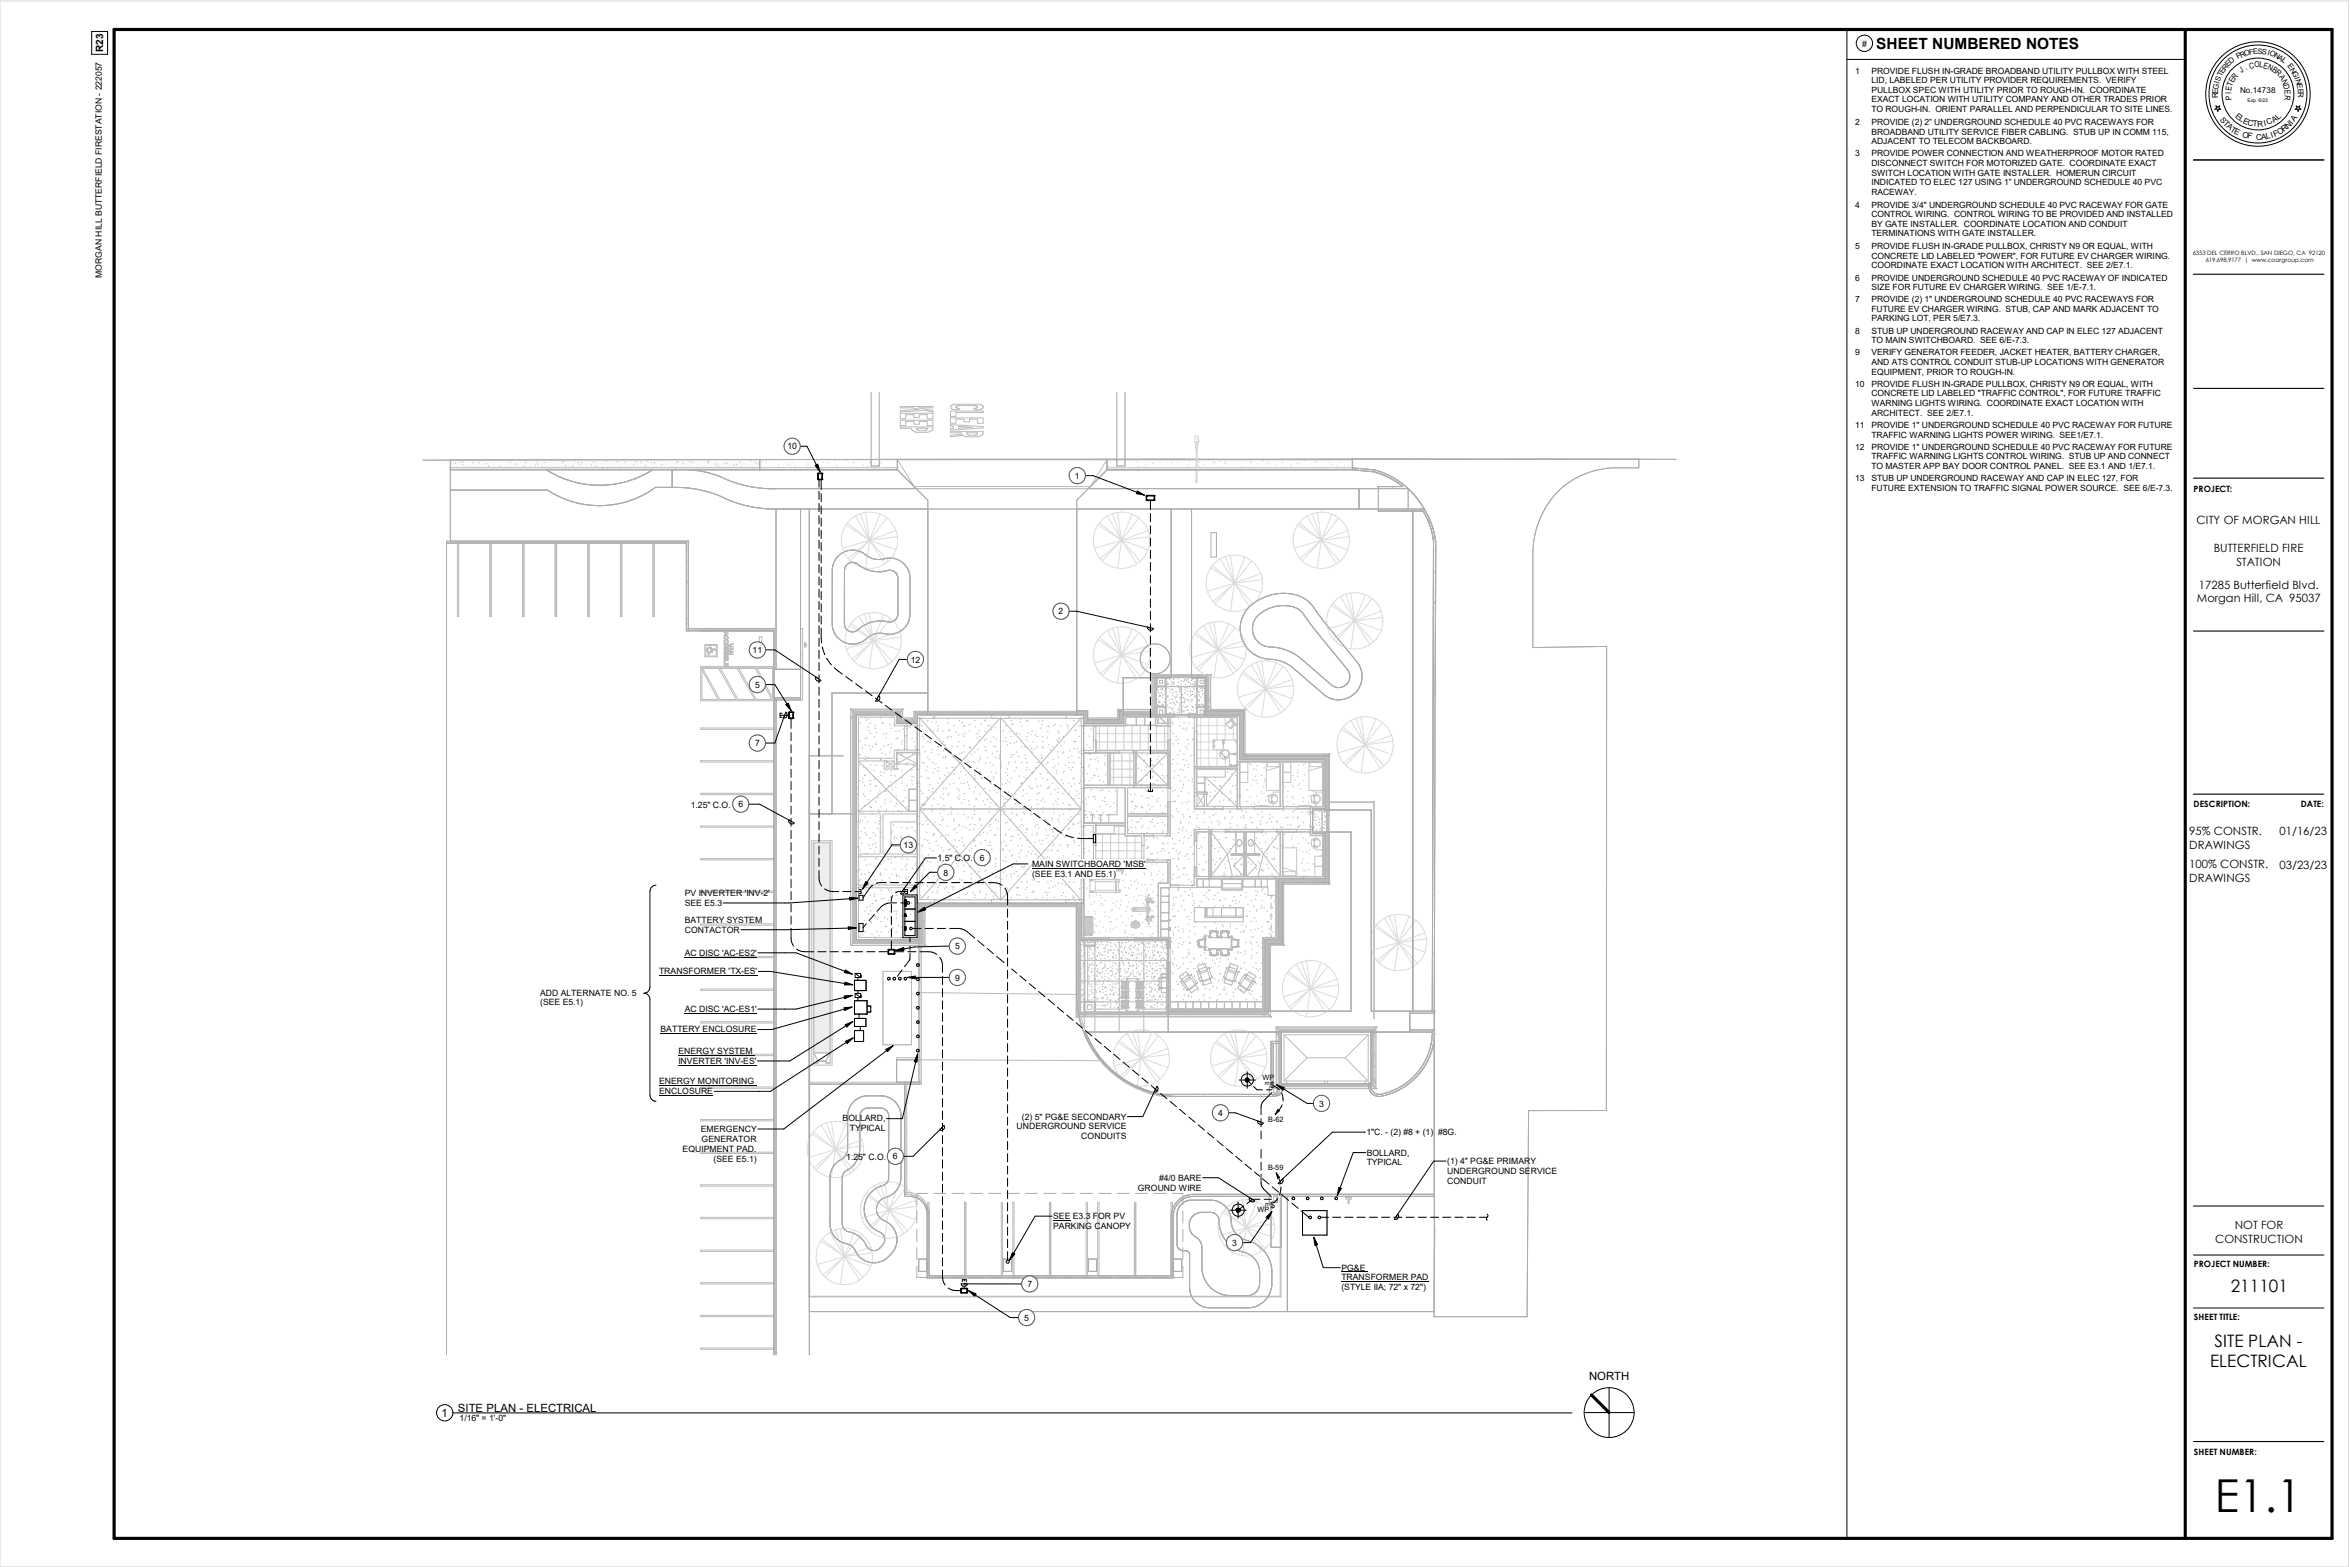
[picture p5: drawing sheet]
<svg xmlns="http://www.w3.org/2000/svg" width="914mm" height="610mm" viewBox="0 0 914 610" stroke-linecap="round" stroke-linejoin="round" font-family="sans-serif">
<defs><g id="words">
<text font-size="17.7" x="861.8" y="588.2">E1.1</text>
<g font-size="6.7">
<text x="868" y="502.5">211101</text>
<text x="861.7" y="523.9">SITE PLAN -</text>
<text x="860" y="531.9">ELECTRICAL</text>
</g>
<text font-size="6" x="730.1" y="19">SHEET NUMBERED NOTES</text>
<g font-size="4.4">
<text x="854.7" y="204">CITY OF MORGAN HILL</text>
<text x="861.4" y="214.7">BUTTERFIELD FIRE</text>
<text x="870.2" y="220.1">STATION</text>
<text x="855.6" y="229">17285 Butterfield Blvd.</text>
<text x="854.8" y="234.4">Morgan Hill, CA 95037</text>
<text x="851.9" y="324.8">95% CONSTR.</text>
<text x="887" y="324.8">01/16/23</text>
<text x="851.9" y="330.2">DRAWINGS</text>
<text x="851.9" y="337.9">100% CONSTR.</text>
<text x="887" y="338.1">03/23/23</text>
<text x="851.9" y="343.2">DRAWINGS</text>
<text x="869.5" y="478">NOT FOR</text>
<text x="861.9" y="483.4">CONSTRUCTION</text>
<text x="618.3" y="536.9">NORTH</text>
<text x="171.8" y="551.1">1</text>
<text x="178.1" y="549.2">SITE PLAN - ELECTRICAL</text>
</g>
<text font-size="3.9" x="40.1" y="20.3" transform="rotate(-90 40.1 20.3)">R23</text>
<g font-size="3.4">
<text x="724.5" y="18.1">#</text>
<text x="39.6" y="35.1" transform="rotate(-90 39.6 35.1)">222057</text>
<text x="39.6" y="108.2" transform="rotate(-90 39.6 108.2)">MORGAN HILL BUTTERFIELD FIRESTATION -</text>
<text x="306.4" y="174.8">10</text>
<text x="418.3" y="186.3">1</text>
<text x="853.6" y="191.3">PROJECT:</text>
<text x="411.9" y="239">2</text>
<text x="292.9" y="254">11</text>
<text x="354.4" y="257.8">12</text>
<text x="293.8" y="267.5">5</text>
<text x="293.8" y="290.3">7</text>
<text x="268.8" y="314.2">1.25&quot; C.O.</text>
<text x="287.3" y="314.1">6</text>
<text x="853.6" y="313.9">DESCRIPTION:</text>
<text x="895.2" y="313.9">DATE:</text>
<text x="351.6" y="329.9">13</text>
<text x="364.8" y="334.9">1.5&quot; C.O.</text>
<text x="381.3" y="334.9">6</text>
<text x="367.1" y="340.6">8</text>
<text x="401.6" y="337.2">MAIN SWITCHBOARD 'MSB'</text>
<text x="401.6" y="341">(SEE E3.1 AND E5.1)</text>
<text x="266.4" y="348.6">PV INVERTER 'INV-2'</text>
<text x="266.4" y="352.4">SEE E5.3</text>
<text x="266.4" y="359">BATTERY SYSTEM</text>
<text x="266.4" y="362.8">CONTACTOR</text>
<text x="266.4" y="371.8">AC DISC 'AC-ES2'</text>
<text x="371.6" y="369.3">5</text>
<text x="256.5" y="379.1">TRANSFORMER 'TX-ES'</text>
<text x="371.6" y="381.5">9</text>
<text x="210.1" y="387.3">ADD ALTERNATE NO. 5</text>
<text x="210.1" y="391.2">(SEE E5.1)</text>
<text x="266.4" y="393.7">AC DISC 'AC-ES1'</text>
<text x="257" y="401.7">BATTERY ENCLOSURE</text>
<text x="264" y="410.1">ENERGY SYSTEM</text>
<text x="264" y="413.9">INVERTER 'INV-ES'</text>
<text x="256.5" y="421.9">ENERGY MONITORING</text>
<text x="256.5" y="425.7">ENCLOSURE</text>
<text x="494.3" y="423.1">$</text>
<text x="513.3" y="430.5">3</text>
<text x="327.9" y="436.3">BOLLARD,</text>
<text x="397.6" y="435.5">(2) 5&quot; PG&amp;E SECONDARY</text>
<text x="474" y="434.1">4</text>
<text x="272.7" y="440.4">EMERGENCY</text>
<text x="330.7" y="440.1">TYPICAL</text>
<text x="395.5" y="439.4">UNDERGROUND SERVICE</text>
<text x="420.8" y="443.2">CONDUITS</text>
<text x="531.7" y="441.6">1&quot;C. - (2) #8 + (1) #8G.</text>
<text x="265.6" y="448">EQUIPMENT PAD.</text>
<text x="273" y="444.2">GENERATOR</text>
<text x="531.8" y="449.5">BOLLARD,</text>
<text x="277.6" y="451.9">(SEE E5.1)</text>
<text x="329.3" y="451.4">1.25&quot; C.O.</text>
<text x="347.5" y="451.1">6</text>
<text x="531.8" y="453.4">TYPICAL</text>
<text x="563.1" y="452.8">(1) 4&quot; PG&amp;E PRIMARY</text>
<text x="451" y="459.3">#4/0 BARE</text>
<text x="563.1" y="456.7">UNDERGROUND SERVICE</text>
<text x="563.1" y="460.5">CONDUIT</text>
<text x="442.7" y="463.2">GROUND WIRE</text>
<text x="494.4" y="469.9">$</text>
<text x="409.8" y="474.3">SEE E3.3 FOR PV</text>
<text x="409.8" y="478.1">PARKING CANOPY</text>
<text x="479.5" y="484.6">3</text>
<text x="521.9" y="494.3">PG&amp;E</text>
<text x="853.7" y="492.8">PROJECT NUMBER:</text>
<text x="399.8" y="500.7">7</text>
<text x="521.9" y="498.1">TRANSFORMER PAD</text>
<text x="521.9" y="501.9">(STYLE IIA; 72&quot; x 72&quot;)</text>
<text x="398.6" y="513.8">5</text>
<text x="853.7" y="513.6">SHEET TITLE:</text>
<text x="178.8" y="552.7">1/16&quot; = 1'-0&quot;</text>
<text x="853.7" y="565.9">SHEET NUMBER:</text>
</g>
<g font-size="3.3">
<text x="721.8" y="28.7">1</text>
<text x="728.2" y="28.7">PROVIDE FLUSH IN-GRADE BROADBAND UTILITY PULLBOX WITH STEEL</text>
<text x="728.2" y="32.4">LID, LABELED PER UTILITY PROVIDER REQUIREMENTS. VERIFY</text>
<text x="728.2" y="36.1">PULLBOX SPEC WITH UTILITY PRIOR TO ROUGH-IN. COORDINATE</text>
<text x="728.2" y="39.8">EXACT LOCATION WITH UTILITY COMPANY AND OTHER TRADES PRIOR</text>
<text x="728.2" y="43.6">TO ROUGH-IN. ORIENT PARALLEL AND PERPENDICULAR TO SITE LINES.</text>
<text x="721.8" y="48.6">2</text>
<text x="728.2" y="48.6">PROVIDE (2) 2” UNDERGROUND SCHEDULE 40 PVC RACEWAYS FOR</text>
<text x="728.2" y="52.3">BROADBAND UTILITY SERVICE FIBER CABLING. STUB UP IN COMM 115,</text>
<text x="728.2" y="56">ADJACENT TO TELECOM BACKBOARD.</text>
<text x="721.8" y="60.9">3</text>
<text x="728.2" y="60.9">PROVIDE POWER CONNECTION AND WEATHERPROOF MOTOR RATED</text>
<text x="728.2" y="64.6">DISCONNECT SWITCH FOR MOTORIZED GATE. COORDINATE EXACT</text>
<text x="728.2" y="68.3">SWITCH LOCATION WITH GATE INSTALLER. HOMERUN CIRCUIT</text>
<text x="728.2" y="72.1">INDICATED TO ELEC 127 USING 1” UNDERGROUND SCHEDULE 40 PVC</text>
<text x="728.2" y="75.8">RACEWAY.</text>
<text x="721.8" y="80.8">4</text>
<text x="728.2" y="80.8">PROVIDE 3/4&quot; UNDERGROUND SCHEDULE 40 PVC RACEWAY FOR GATE</text>
<text x="728.2" y="84.5">CONTROL WIRING. CONTROL WIRING TO BE PROVIDED AND INSTALLED</text>
<text x="728.2" y="88.3">BY GATE INSTALLER. COORDINATE LOCATION AND CONDUIT</text>
<text x="728.2" y="92">TERMINATIONS WITH GATE INSTALLER.</text>
<text x="721.8" y="96.9">5</text>
<text x="728.2" y="96.9">PROVIDE FLUSH IN-GRADE PULLBOX, CHRISTY N9 OR EQUAL, WITH</text>
<text x="728.2" y="100.7">CONCRETE LID LABELED &quot;POWER&quot;, FOR FUTURE EV CHARGER WIRING.</text>
<text x="728.2" y="104.4">COORDINATE EXACT LOCATION WITH ARCHITECT. SEE 2/E7.1.</text>
<text x="721.8" y="109.2">6</text>
<text x="728.2" y="109.2">PROVIDE UNDERGROUND SCHEDULE 40 PVC RACEWAY OF INDICATED</text>
<text x="728.2" y="112.9">SIZE FOR FUTURE EV CHARGER WIRING. SEE 1/E-7.1.</text>
<text x="721.8" y="117.6">7</text>
<text x="728.2" y="117.6">PROVIDE (2) 1&quot; UNDERGROUND SCHEDULE 40 PVC RACEWAYS FOR</text>
<text x="728.2" y="121.3">FUTURE EV CHARGER WIRING. STUB, CAP AND MARK ADJACENT TO</text>
<text x="728.2" y="125.1">PARKING LOT, PER 5/E7.3.</text>
<text x="721.8" y="129.8">8</text>
<text x="728.2" y="129.8">STUB UP UNDERGROUND RACEWAY AND CAP IN ELEC 127 ADJACENT</text>
<text x="728.2" y="133.6">TO MAIN SWITCHBOARD. SEE 6/E-7.3.</text>
<text x="721.8" y="138.3">9</text>
<text x="728.2" y="142">AND ATS CONTROL CONDUIT STUB-UP LOCATIONS WITH GENERATOR</text>
<text x="728.2" y="138.3">VERIFY GENERATOR FEEDER, JACKET HEATER, BATTERY CHARGER,</text>
<text x="728.2" y="145.7">EQUIPMENT, PRIOR TO ROUGH-IN.</text>
<text x="721.8" y="150.5">10</text>
<text x="728.2" y="154.2">CONCRETE LID LABELED &quot;TRAFFIC CONTROL&quot;, FOR FUTURE TRAFFIC</text>
<text x="728.2" y="150.5">PROVIDE FLUSH IN-GRADE PULLBOX, CHRISTY N9 OR EQUAL, WITH</text>
<text x="728.2" y="161.7">ARCHITECT. SEE 2/E7.1.</text>
<text x="728.2" y="157.9">WARNING LIGHTS WIRING. COORDINATE EXACT LOCATION WITH</text>
<text x="721.8" y="166.6">11</text>
<text x="728.2" y="166.6">PROVIDE 1&quot; UNDERGROUND SCHEDULE 40 PVC RACEWAY FOR FUTURE</text>
<text x="728.2" y="170.3">TRAFFIC WARNING LIGHTS POWER WIRING. SEE1/E7.1.</text>
<text x="721.8" y="175">12</text>
<text x="728.2" y="178.7">TRAFFIC WARNING LIGHTS CONTROL WIRING. STUB UP AND CONNECT</text>
<text x="728.2" y="175">PROVIDE 1&quot; UNDERGROUND SCHEDULE 40 PVC RACEWAY FOR FUTURE</text>
<text x="728.2" y="182.5">TO MASTER APP BAY DOOR CONTROL PANEL. SEE E3.1 AND 1/E7.1.</text>
<text x="721.8" y="187.3">13</text>
<text x="728.2" y="191">FUTURE EXTENSION TO TRAFFIC SIGNAL POWER SOURCE. SEE 6/E-7.3.</text>
<text x="728.2" y="187.3">STUB UP UNDERGROUND RACEWAY AND CAP IN ELEC 127, FOR</text>
</g>
<g font-size="3.2">
<text x="872.2" y="28.4" transform="rotate(-34 872.2 28.4)">J</text>
<text x="873.8" y="27.3" transform="rotate(-25 873.8 27.3)">.</text>
<text x="875.5" y="26.7" transform="rotate(-12 875.5 26.7)">C</text>
<text x="877.3" y="26.2" transform="rotate(-1 877.3 26.2)">O</text>
<text x="879.1" y="26.2" transform="rotate(7 879.1 26.2)">L</text>
<text x="880.5" y="26.4" transform="rotate(16 880.5 26.4)">E</text>
<text x="882.1" y="26.8" transform="rotate(26 882.1 26.8)">N</text>
<text x="883.8" y="27.6" transform="rotate(35 883.8 27.6)">B</text>
<text x="885.1" y="28.5" transform="rotate(45 885.1 28.5)">R</text>
<text x="868.2" y="35.5" transform="rotate(-79 868.2 35.5)">E</text>
<text x="868.5" y="33.8" transform="rotate(-70 868.5 33.8)">T</text>
<text x="869.1" y="32.4" transform="rotate(-61 869.1 32.4)">E</text>
<text x="869.8" y="31" transform="rotate(-52 869.8 31)">R</text>
<text x="886.7" y="30.1" transform="rotate(56 886.7 30.1)">A</text>
<text x="887.7" y="31.5" transform="rotate(67 887.7 31.5)">N</text>
<text x="888.4" y="33.2" transform="rotate(77 888.4 33.2)">D</text>
<text x="888.9" y="35" transform="rotate(86 888.9 35)">E</text>
<text x="863" y="38.2" transform="rotate(-92 863 38.2)">R</text>
<text x="868.2" y="36.6" transform="rotate(-88 868.2 36.6)">I</text>
<text x="868.4" y="38.8" transform="rotate(-97 868.4 38.8)">P</text>
<text x="871.6" y="36.3">No.14738</text>
<text x="889" y="36.8" transform="rotate(97 889 36.8)">R</text>
<text x="863.6" y="46.6" transform="rotate(51 863.6 46.6)">S</text>
<text x="869.5" y="45.6" transform="rotate(40 869.5 45.6)">E</text>
<text x="871" y="46.8" transform="rotate(33 871 46.8)">L</text>
<text x="872.6" y="47.9" transform="rotate(23 872.6 47.9)">E</text>
<text x="884.8" y="47.7" transform="rotate(-33 884.8 47.7)">A</text>
<text x="886.5" y="46.5" transform="rotate(-43 886.5 46.5)">L</text>
<text x="892.9" y="47.6" transform="rotate(-53 892.9 47.6)">A</text>
<text x="864.9" y="48.3" transform="rotate(45 864.9 48.3)">T</text>
<text x="866.2" y="49.6" transform="rotate(39 866.2 49.6)">A</text>
<text x="867.7" y="50.8" transform="rotate(34 867.7 50.8)">T</text>
<text x="869.1" y="51.7" transform="rotate(28 869.1 51.7)">E</text>
<text x="872.4" y="53.3" transform="rotate(16 872.4 53.3)">O</text>
<text x="874.4" y="48.7" transform="rotate(14 874.4 48.7)">C</text>
<text x="874.4" y="53.8" transform="rotate(10 874.4 53.8)">F</text>
<text x="876.4" y="49.1" transform="rotate(5 876.4 49.1)">T</text>
<text x="878.4" y="49.3" transform="rotate(-4 878.4 49.3)">R</text>
<text x="881.1" y="49.1" transform="rotate(-13 881.1 49.1)">I</text>
<text x="882.5" y="48.8" transform="rotate(-23 882.5 48.8)">C</text>
<text x="884" y="53.5" transform="rotate(-19 884 53.5)">I</text>
<text x="885.1" y="53.1" transform="rotate(-24 885.1 53.1)">F</text>
<text x="886.8" y="52.4" transform="rotate(-30 886.8 52.4)">O</text>
<text x="888.6" y="51.4" transform="rotate(-36 888.6 51.4)">R</text>
<text x="890.3" y="50.1" transform="rotate(-42 890.3 50.1)">N</text>
<text x="892" y="48.5" transform="rotate(-48 892 48.5)">I</text>
<text x="877.9" y="54.4" transform="rotate(-1 877.9 54.4)">C</text>
<text x="880" y="54.3" transform="rotate(-7 880 54.3)">A</text>
<text x="882" y="54" transform="rotate(-13 882 54)">L</text>
</g>
<g font-size="3">
<text x="870.7" y="23.1" transform="rotate(-26 870.7 23.1)">P</text>
<text x="872.1" y="22.4" transform="rotate(-21 872.1 22.4)">R</text>
<text x="873.5" y="21.8" transform="rotate(-15 873.5 21.8)">O</text>
<text x="875.3" y="21.3" transform="rotate(-9 875.3 21.3)">F</text>
<text x="876.8" y="21.1" transform="rotate(-3 876.8 21.1)">E</text>
<text x="878.4" y="21" transform="rotate(3 878.4 21)">S</text>
<text x="880" y="21" transform="rotate(9 880 21)">S</text>
<text x="882.1" y="21.4" transform="rotate(15 882.1 21.4)">I</text>
<text x="883" y="21.6" transform="rotate(21 883 21.6)">O</text>
<text x="884.6" y="22.2" transform="rotate(27 884.6 22.2)">N</text>
<text x="886.1" y="22.9" transform="rotate(33 886.1 22.9)">A</text>
<text x="887.6" y="23.9" transform="rotate(39 887.6 23.9)">L</text>
<text x="865.1" y="28.7" transform="rotate(-56 865.1 28.7)">E</text>
<text x="865.9" y="27.4" transform="rotate(-50 865.9 27.4)">R</text>
<text x="867" y="26.2" transform="rotate(-44 867 26.2)">E</text>
<text x="868" y="25" transform="rotate(-38 868 25)">D</text>
<text x="889.9" y="25.9" transform="rotate(50 889.9 25.9)">E</text>
<text x="890.9" y="27.1" transform="rotate(56 890.9 27.1)">N</text>
<text x="891.8" y="28.2" transform="rotate(62 891.8 28.2)">G</text>
<text x="863" y="35" transform="rotate(-80 863 35)">G</text>
<text x="863.5" y="32.6" transform="rotate(-74 863.5 32.6)">I</text>
<text x="863.8" y="31.7" transform="rotate(-68 863.8 31.7)">S</text>
<text x="864.4" y="30.1" transform="rotate(-62 864.4 30.1)">T</text>
<text x="892.9" y="30.4" transform="rotate(68 892.9 30.4)">I</text>
<text x="893.2" y="31.2" transform="rotate(74 893.2 31.2)">N</text>
<text x="893.7" y="32.9" transform="rotate(80 893.7 32.9)">E</text>
<text x="894" y="34.5" transform="rotate(86 894 34.5)">E</text>
<text x="894.2" y="36" transform="rotate(92 894.2 36)">R</text>
<text x="862.9" y="36.4" transform="rotate(-86 862.9 36.4)">E</text>
</g>
<g font-size="2.9">
<text x="491.2" y="420.2">WP</text>
<text x="493.5" y="436.5">B-62</text>
<text x="493.4" y="455">B-59</text>
<text x="489.2" y="471.6">WP</text>
</g>
<g font-size="2.3">
<text x="853.2" y="99">6353 DEL CERRO BLVD., SAN DIEGO, CA 92120</text>
<text x="858.3" y="101.8">619.698.9177 | www.coargroup.com</text>
<text x="492.2" y="422.2">m</text>
<text x="492.3" y="469.1">m</text>
</g>
<text font-size="1.9" x="874.6" y="39.8">Exp. 6/23</text>
</g></defs>
<path d="M254 178.8h41.6v4h-41.6z" fill="#fafafa"/>
<path d="M254 178.8h14.9" fill="none" stroke="#fbfbfb" stroke-width=".39"/>
<path d="M212.6 178.9h41.4v3.9h-41.4z" fill="#fafafa"/>
<path d="M212.6 178.8h41.4" fill="none" stroke="#fbfbfb" stroke-width=".39"/>
<path d="M175.2 178.9h37.4v3.9h-37.4z" fill="#fafafa"/>
<path d="M175.2 178.9h37.4" fill="none" stroke="#fbfbfb" stroke-width=".39"/>
<g fill="#fafafa">
<path d="M526.2 182h8.6v1.5h-8.6z"/>
<path d="M534.6 182.8h13.3v7.2h-13.3z"/>
</g>
<path d="M544.7 187.5h1.1v.8h-1.1z" fill="#fbfbfb"/>
<g fill="#fafafa">
<path d="M536.3 189.3h11.6v.8h-11.6z"/>
<path d="M173.7 210.5h94.1v.8h-94.1z"/>
<path d="M267.1 244.6h34.8v.8h-34.8z"/>
<path d="M301.2 244.6h.8v15.8h-.8z"/>
<path d="M267.1 210.5h.7v34.9h-.7z"/>
<path d="M301.2 271.5h.8v255.6h-.8z"/>
<path d="M553.7 198h4.9v12.7h-4.9z"/>
<path d="M536.3 198h17.8v.8h-17.8z"/>
<path d="M557.3 210.7h1.3v182.7h-1.3z"/>
</g>
<g fill="#fff">
<path d="M532.7 422.6h4.7v4h-4.7z"/>
<path d="M532.6 421.2h.8v1.4h-.8z"/>
<path d="M537.3 402.4h20.8v24h-20.8z"/>
<path d="M557.3 400.7h.8v1.7h-.8z"/>
<path d="M464.4 464.6h29.5v.8h-29.5z"/>
<path d="M455.7 464.6h8.7v8.7h-8.7z"/>
<path d="M455.7 473.3h.8v23.8h-.8z"/>
<path d="M360.8 496.4h95.7v.8h-95.7z"/>
<path d="M360.8 472.6h.7v24.5h-.7z"/>
<path d="M352.8 463.8h8.7v8.8h-8.7z"/>
<path d="M352 421.8h.8v42.8h-.8z"/>
<path d="M352 463.8h.8v.8h-.8z"/>
<path d="M548.6 400.7h8.7v.8h-8.7z"/>
<path d="M548.6 393.4h9.5v.8h-9.5z"/>
<path d="M557.4 393.4h.7v.7h-.7z"/>
<path d="M452.6 425.7h42.8v.9h-42.8z"/>
<path d="M494.6 405.1h.8v17.5h-.8z"/>
<path d="M421.6 401.3h31v25.2h-31z"/>
<path d="M494.6 405.1h4v.8h-4z"/>
<path d="M498.6 464.6h59.5v.8h-59.5z"/>
<path d="M301.2 271.5h11.1v.8h-11.1z"/>
<path d="M311.5 244.5h.8v27.7h-.8z"/>
</g>
<g fill="none" stroke="#e3e3e3" stroke-width=".39">
<path d="M357.6 351.4h.1M440.5 360h.1M440.6 359.3h.1M440.6 360h.1M440.7 359.3h-.1M440.7 359.1h.1M440.7 358.9h.1M440.7 358.7h.1M440.9 358.7h.1M441.1 358.7h.1M441.2 359.9v.1M441.3 359.8v.1"/>
<path d="M441.4 359.8l-.5 .5M441.4 359.8h.1M441.5 360h.1M441.8 359.4h.1M441.9 359.2h.1M442 359.2v.1M442 359.1h.1M442 359.2l-.2 .2M442 358.6h.1M442 358.9h.1M442 358.6l.2 .1M442.1 358.6h.1"/>
<path d="M442.1 359.1h.1M442.2 359h.1M442.2 358.7h.1M442.3 358.8v.1M442.4 358.8l-.3 .2M442.4 358.7v.1M442.7 359.9h.1M442.7 359.8h.1M442.7 359.8l-.1 .2M442.7 359.8v.1M442.8 360h.1M442.8 359.1h.1"/>
<path d="M442.8 358.9h.1M442.8 359.4h.1M442.8 359.3v.2M440.5 360.6h.1M440.6 360.1v.1M440.6 360.3v.1M440.6 360.7h.1M440.7 360.6h.1M440.8 360.5l-.2 .2M440.8 360.5h.1M440.8 360.4h.1M440.9 360.3l-.1 .2"/>
<path d="M441 360.2h.1M441.1 360.1h.1M441.1 360h.1M441.2 360l-.1 .1M441.3 360.6h.1M441.4 360.3v.1M441.4 360.1v.1M442 360.7h.1M442.1 360.6v.1M442.1 360.6h.1M442.2 360.6h.1M442.3 360.5h.1"/>
<path d="M442.3 360.5l-.3 .2M442.3 360.4h.1M442.3 360.4v.1M442.4 360.3h.1M442.5 360.2h.1M442.5 360.1h.1M442.6 360.8h.1M442.6 360h.1M442.6 360l-.2 .3M442.6 360.3v.1M442.6 360.6h.1M442.7 360.2h.1"/>
</g>
<g fill="none" stroke="#ededed" stroke-width=".39">
<path d="M316.9 327.9v81.7M317.2 327.9v81.7M317.4 327.9v81.7M317.7 327.9v81.7M318 327.9v81.7M318.2 327.9v81.7M318.5 327.9v81.7M318.8 327.9v81.7M319 327.9v81.7M319.3 327.9v81.7M319.5 327.9v81.7M319.8 327.9v81.7"/>
<path d="M320.1 327.9v81.7M320.3 327.9v81.7M320.6 327.9v81.7M320.9 327.9v81.7M321.1 327.9v81.7M321.4 327.9v81.7M321.6 327.9v81.7M321.9 327.9v81.7M322.2 327.9v81.7M322.5 327.9v81.7M322.7 327.9v81.7"/>
</g>
<g fill="none" stroke="#c8c8c8" stroke-width=".39">
<path d="M339 152.7v28.6h3.1v-28.6M434.6 152.7v25.9h3.1v-25.9M339 178.8h3.1M341.9 178.7h-2.9M342.1 178.7h.1M430.7 178.8v4M434.6 178.8h3.1v2.5h-3.1zM526.3 178.6h111.4M212.6 182.8a38.4 38.4 0 0 0 41.4 0M261.5 182.8v6.8M271.8 183.1l1.2 .2M273 183.3l3 .7"/>
<path d="M273 183.3l3 .8M276 184l1.5 .5M277.5 184.4l2.9 1.1M280.3 185.5l3.1 1.4M280.4 185.5l4.6 2M285 187.4l3.2 1M285 187.5l3.2 1M288.2 188.4l3.3 .8M289.8 188.8l1.7 .4M291.5 189.2l6.6 .9M298.1 190.1h5M302 198v46.6"/>
<path d="M303.1 190.1h225.7v7.9M305.5 182.8h43.7M311.5 198v73.5h-9.5M314.9 198v312.2M349.2 182.8l11.8 11.8v83.5M356.5 190.1h.1M424.3 189.3h.1M424.3 189.2v.1M430.7 182h.1M430.7 182.8l-11.7 11.8v83.5M430.7 182.8l-6.4 6.5M455.7 198v65.7"/>
<path d="M463.6 198v65.9h5.2v14.3h13.5M526.2 182.8h-95.5M536.3 190.1v7.9h-234.9a50.4 50.4 0 0 1-23.3-5.8 48.2 48.2 0 0 0-14.9-2.6h-8.2a36.8 36.8 0 0 1-41.9 1.1h-37.9M548 190.2l-.1 7.8M548.6 190.7l.5 .5zM549.6 191.7l.4 .5zM549.7 198.8v194.6M550.5 192.8l.4 .5M550.9 193.3h.1M551.4 193.9l.4 .5zM552.3 195.1l.3 .5zM553.1 196.3l.3 .5"/>
<path d="M325.8 216.7a8.3 8.3 0 0 1 12.2-.1 9.2 9.2 0 0 0 7.4 .5 7.9 7.9 0 0 1 8.7 7.2v14.5a8.2 8.2 0 0 1-11.1 7.5 9.1 9.1 0 0 0-7 3 7.9 7.9 0 0 1-12.2-6.7v-21.4l.9-2.8zM329.4 219.9a3.3 3.3 0 0 1 5.1 .1 13.6 13.6 0 0 0 11.7 1.8 3.2 3.2 0 0 1 3.2 3.2v13.8a3.3 3.3 0 0 1-4.8 2.9 13.5 13.5 0 0 0-11.4 3.7 3.2 3.2 0 0 1-4.7-2.8l.1-20.7zM348.6 222.9h.1M486.1 236.1a18.6 18.6 0 0 1 22.2-2.8l1.9 1.7 4.7 6.5 13 15.8a9.1 9.1 0 0 1-.7 12.4 9.1 9.1 0 0 1-12.3 .3l-11.5-9.9a16.3 16.3 0 0 0-11-3.8 11.9 11.9 0 0 1-6.3-20.2zM489.8 239.1a14.2 14.2 0 0 1 15.2-2.2l1.9 1.6 5.6 7.6 11.7 14.3a4.4 4.4 0 0 1-.3 5.9 4.4 4.4 0 0 1-5.9 .1l-11.5-9.9a20.9 20.9 0 0 0-13.5-5 7.2 7.2 0 0 1-5.4-5.2 7.2 7.2 0 0 1 2.2-7.2zM311.5 244.5h.8M312.3 244.5h.1M301.2 260.4v11.1M302 260.4h9.5M357 278.1h64.6v73.3h-64.6zM361 269.6h-37.3v47h-8.8M419 276.5h4.2v3.5h12.3v-3.4h1.5"/>
<path d="M422.1 277.5v.1M422.5 277.2h.1M423 276.7l-.6 .6M437 278.1h45.3v17.4h33.3v19.6h18v78.3h23.7M464.8 263.9h.1M464.9 263.7l-.1 .2M465.3 263.9h.1M465.6 263.7v.2M465.6 279.2v5.3M465.8 263.7v.2M466 263.7v.2M468.8 276.6h15.1v17.4h33.3v21.1"/>
<path d="M468.8 275.2h.3M468.8 275h.3M468.8 274.8h.3M468.8 267h.3M468.8 266.8h.3M468.8 267.3h.3M468.8 272.2l.2 .3M469.1 267.3h.1M469.1 278.2v-14.5h-32.1v17.8h-15.4M478.7 279.8h.1M478.9 279.9l-.2-.1 .1 .3M478.9 279.9l-.1 .2"/>
<path d="M479 279.6h.1M479 279.6l.1 .1M479 279.6l-.3 .1M479 279.7h.1M479 279.7h-.2M479.1 279.7h.1M479.1 279.7l-.2 .2M357 281.4h-8v-3.3h-15.8v87.5h25.2v55.9M472.1 290.8v.9h4.4M472.3 288.2h.4v.4h-.4M472.3 290.1h.4v.5h-.4M472.3 287.9h3.6"/>
<path d="M474.5 293.4l.8-.2 1.4 1.3v.6a.87 .87 0 0 1-1.3-.3zM474.8 292.9h.1M474.8 292.9v.3M475.1 293h.1M475.1 293l-.2 .2M475.3 292.9l-.2 .1M475.3 292.8v.1M475.3 292.9l.2 .2M475.3 292.9h.1M475.5 293.1l.4 .7M475.5 293.1l.1 .1M475.5 293.1h.1"/>
<path d="M475.6 291.8l-.8 1.1M475.6 291.8h.1M475.7 291.8h.1M475.7 291.8l.3 .3M475.9 288v1.3M476 291.5h.1M476 292.1h.1M476 289.4v2.3M476.1 291.5h.1M476.1 288h.2v1.3h-.2M476.1 291.5v.2M476.1 287.7h.1"/>
<path d="M476.2 294l.5 .3M476.2 291.7h.1M476.2 287.7l5.2 .2v5.3M476.5 291.7l-1.2 1.2M476.5 291.7l.5 .1M476.7 295.1h.3M476.7 294.3l.1 .1M476.8 294.4h.1M476.8 294.4l.1 .2M476.8 294.9h.1M476.8 294.9l-.1 .1M476.9 294.6h.1"/>
<path d="M476.9 291.7h.1M477 295.1h.1M477 291.7a1.77 1.77 0 0 1 1.6 1.5M477 291.8l.9 .8a.86 .86 0 0 1-.2 1.4l-.7 .6M477 281.6h.1M477 281.6v.1M477 294.6h.1M477 281.7h.1M477.1 295.1h.1M477.1 294.6l-.3 .3M477.1 281.5v.1M477.2 281.7l1.2 1.6"/>
<path d="M477.2 281.6l-.1 .1M477.2 281.4l-.1 .1M477.3 281.4h.1M477.3 281.4l-.1 .2M477.6 281.1l-.3 .3M477.6 281.1h.1M477.7 281.1h.1M477.8 293.9l.3 .4M478 281l-.4 .1M478.1 294.2h.1M478.1 294.3l-1.1 .8M478.1 280.6l.1 .1"/>
<path d="M478.1 280.6l-.1 .4M478.2 280.7v.1M478.2 280.8l-.2 .2M478.2 280.8h.1M478.4 293.1h.1M478.4 283.3h.1M478.4 283.4h.1M478.4 293.1l.2 5M478.4 283.3v.1M478.4 293.3h1.5M478.5 283.4h.1M478.5 283.3h.2"/>
<path d="M478.5 280.3l.1 .2M478.5 280.4l-.3 .3M478.6 293.3h.1M478.6 293.2h.1M478.6 293.2v.1M478.6 280.5h.1M478.6 280.5l-.4 .3M478.6 280.5a1.72 1.72 0 0 1 1.4 1.7h.1M478.7 283.3h.1M478.7 297.8v-.4h.6v.4M478.8 283.3h.1M478.8 283.2h.1"/>
<path d="M478.8 283.2v.1M478.8 283.3l-.3 .1M478.8 283.2l-.1 .1M478.8 280.1a1.62 1.62 0 0 1 1.7 1.5l-.2 .4 .3 .1M478.8 280.1l-.3 .2M479 280.4l.2-.1zM479 280.4v.1M479.1 280.5h.1M479.1 283h.1M479.1 283l-.4 .3M479.2 282.8h.1M479.2 282.9h.1"/>
<path d="M479.2 282.7l-.1 .3M479.3 280.6h.1M479.3 280.4h.1M479.3 280.4l-.2 .1M479.3 282.6l-.1 .1M479.3 280.6v.1M479.4 280.5h.1M479.4 280.5l-.1 .1M479.5 280.8h.1M479.5 280.5h.1M479.5 280.5l-.1 .2M479.6 280.8h.1"/>
<path d="M479.6 282.4v.1M479.6 282.4l-.3 .2M479.6 282.4h.1M479.6 280.6h.1M479.6 280.9h.1M479.6 280.6l-.1 .2M479.6 282.5h.1M479.7 282.5l-.4 .1M479.7 280.7h.1M479.7 281.1h.1M479.7 280.7l-.1 .1M479.7 280.7l-.2 .1"/>
<path d="M479.7 281l.3 .1M479.8 280.8l.1 .1M479.8 280.8l-.2 .1M479.8 281.1h.1M479.8 280.8h.1M479.8 280.9l-.1 .1M479.8 281.2l.1 .1M479.9 280.9l-.2 .2M479.9 281.4h.1M479.9 281h.1M479.9 281l-.1 .1M479.9 282.1l-.3 .3"/>
<path d="M480 281.5h.1M480 281.1h.1M480 281.6l.2-.1zM480 293.2h1.3M480 293.5h1.3M480 281.1l-.1 .2M480 282.2l-.4 .3M480.1 281.2l-.1 .3M480.1 281.3h.1M480.1 281.3l-.2 .1M480.1 281.4h.1M480.1 281.4l-.1 .1"/>
<path d="M480.2 281.5h.1M480.6 281.9h.1M480.6 281.9l-.5 .3M480.6 282.1h.1M480.6 282h.1M480.7 282h.1M480.7 288.2l.5-.3 .2 .3-.3 .5h-.4zM480.7 281.9l-.1 .2M480.7 297.8v-.4h.4v.4M480.8 281.7h.1M480.8 281.7v.1M480.8 281.7l-.2 .2"/>
<path d="M480.8 281.8h.1M480.9 281.8h.1M480.9 281.8l-.2 .1M480.9 281.8l-.1 .2M481.4 291.7l.1 .1M481.4 293.2h.1M481.5 293.3v4.5M482.4 296.5h3.1v7.9h-3.1M485.5 299.8l.2 .3M486.3 297l.2 .3M486.7 297.6h.3M487.9 299l-.1 .3"/>
<path d="M488.7 299.6h.4M489 297.8l.2 .3M490.8 296.4l1.9 .1M490.9 296.4h.1M490.9 296.4h1.6M491.7 296.5l-.2 .3M491.8 298.5l.2 .3M492.5 296.4h.1M492.7 296.4h5.4v11.1h-5.4zM493.1 296.7h4.7v1.5h-4.7zM498.1 297.3h.1M498.1 298.2l-5.4 1.6"/>
<path d="M499.1 296.5h3.1v7.9h-3.1M502.5 298.1l-.1 .3M505 299.6h.3M505.3 297.4l-.2 .2M506.7 296.4h1.8M506.8 296.4h.1M506.8 296.4h1.6M507 297.6h.4M508.1 296.6l-.2 .3M508.4 296.4h.1M509.3 296.4h5.4v11.1h-5.4zM509.7 296.7h4.6v1.5h-4.6z"/>
<path d="M514.7 298.2l-5.4 1.6M516.6 294.5h.1M516.6 294.5l-.2 .2M516.7 294.5h-.1M516.7 294.4v.1M517.1 294.1l-.4 .3M482.4 306.5l.1 .2M482.4 300.4h3.1M482.6 309.8h.4M482.7 313.8h5.3M484.7 311.8h.3M485.1 307.1l.1 .3"/>
<path d="M485.4 311.7l.1 .2M485.6 307.1l-.2 .3M486.4 309.9l-.2 .3M486.7 305.7h.3M487.1 312.7l-.2 .2M487.6 303.3l.1 .3M488.1 312.4l.2 .3M488.6 313.5l4.8 .1zM488.6 313.6h.1M488.7 301.8l-.2 .3M488.7 313.7h.1M488.7 309.8h.4"/>
<path d="M488.7 303.7h.4M488.7 313.6v.1M489.4 304.6l-.2 .3M489.9 311.9l-.2 .3M490.6 308.6l.2 .3M490.8 307.7h.3M490.8 301.6h.3M490.9 313.1l.2 .3M491.4 305.8l.1 .3M491.9 308.4l-.2 .3M492.1 303.1l.2 .2M492.2 303.9l-.2 .3"/>
<path d="M492.6 311.2l-.1 .2M492.8 309.8h.3M493.2 313.7h.1M493.2 313.6v.1M493.4 313.6h.1M493.4 309.3l.2 .3M494.3 309.5l.5 .4-.1 1.9M494.4 312.2h.1M494.5 312.1l.1 .3M494.5 309.4l-.1 .1M494.5 309.5l.5 .1M494.5 309.5h.1"/>
<path d="M494.5 312.1h.1M494.5 309.5h-.5l-.3 .7a1.89 1.89 0 0 0 .5 2h.1M494.6 309.3h.1M494.6 312.4h.1M494.6 312.2h.1M494.6 309.2v.3M494.6 312.2h-.2M494.6 309.4h-.1M494.6 309.2h.1M494.6 309.5h.1M494.7 309.2h-.1M494.7 312.4l.7 .2"/>
<path d="M494.7 311.9l-.4 .3M494.7 311.8v.1M494.8 311.3v.5M494.9 309.7h.1M494.9 312h.1M494.9 310l-.1 .4M494.9 309.7v.3M494.9 311.6v.4M495 312h.1M495 309.6a1.67 1.67 0 0 1 2 .4 1.37 1.37 0 0 1-1.1 2.1l-.9-.1M495 309.6h.1M495 309.9l-.1 .1"/>
<path d="M495 312.1l-.4 .1M495.4 312.6v1.1M496 309.1h.1M496 312.5l-.6 .1M496 309.2h.1M496 312.1h.1M496 312.5h.1M496 309.2h-1.3M496 309.2v.3M496 312.1v.4M496.9 307.7h.3M498.2 308.2h-2.8v.9"/>
<path d="M499.1 305.7h.1M499.1 300.4h3.1M499.4 313.8h5.3M500.2 306.2l-.2 .3M500.7 309.8l.1 .3M500.7 313.5l-.2 .3M500.9 311.8h.4M500.9 307.7h.4M502.8 310l-.2 .3M503 309.8h.3M503 301.6h.3M503 305.4l-.2 .3"/>
<path d="M503.2 306l.1 .3M503.5 312.7l-.2 .3M503.5 310.6l.1 .3M503.9 303.2l.2 .3M504.7 300.5l.2 .3M505 305.7h.3M505 301.9l-.1 .3M505.2 313.5l4.8 .1zM505.3 313.6h.1M505.4 313.7h.1M505.4 313.6v.1M505.8 304.7l-.2 .3"/>
<path d="M506 306.7l.1 .3M507 311.8h.4M507 303.7h.4M507.3 310.2l-.2 .3M507.4 301.2l.2 .3M508 313l-.2 .3M509 312l.2 .3M509.1 309.8h.3M509.1 305.7h.2M509.8 309.2l.1 .3M509.9 313.7h.1M509.9 313.6v.1"/>
<path d="M510 313.6h.1M510.6 312.2h.1M510.9 309.5l.4 .3 .1 .8M511 309.5l.6 .1M511 309.5h.1M511 312.1h.1M511 309.4v.1M511 312.1l.1 .1M511.1 309.5h.1M511.2 309.3h.1M511.2 312.4h.1M511.2 312.2h.1"/>
<path d="M511.2 309.2l1.3-.1 .1 .4M511.2 312.2h-.2l.2 .2M511.2 309.5a1.13 1.13 0 0 0-.9 1.7l.3 1M511.2 309.4h-.1M511.2 309.2v.3M511.2 312.4l1.4 .1M511.4 311l-.1 .8-.7 .4M511.4 311v.3M511.4 310.6v.4M511.4 311.3h.1M511.4 307.7l-.5 .3M511.4 311.3l.1 .4"/>
<path d="M511.5 309.7h.1M511.5 312h.1M511.5 310l-.1 .6M511.5 309.7l.1 .2M511.5 310h.1M511.5 311.6v.1M511.5 311.7h.1M511.6 309.6h.1M511.6 312h.1M511.6 309.6l.2-.1a1.37 1.37 0 0 1 1.8 .9 1.37 1.37 0 0 1-1.1 1.7l-.9-.1M511.6 311.8l-.1 .2M511.6 309.9l-.1 .1"/>
<path d="M511.6 309.9h.1M511.6 311.7v.1M511.6 309.6l-.1 .1M511.6 312.1h-.4M511.8 312.8l.1 .3M512 312.6v1.1M512.6 309.1h.1M512.6 312.5h.1M512.6 309.2h.1M512.6 312.1h.1M512.6 312.1v.4M514.8 308.2h-2.8v.9"/>
<path d="M515.6 314.6h-4.9v9.6h4.9M421.7 338.2h.1M421.7 336.2h.4M421.8 335.5l-.1 26.5M423.3 335.5h23.8M423.8 338.2h.3M423.8 337.1l-.2 .3M424.1 337.7v1.4h1M424.1 337.7h1M424.1 337.7l.6 1.4v-1.4l.4 .6M424.3 339.9l.1 .2M425.1 336.9v3h.3"/>
<path d="M425.1 336.9h.3l.3 1.4M425.1 338.3l.6 .2M425.1 338.3h.6M425.1 336.9l.6 1.4M425.2 337l.1 .1zM425.2 339.8l.1 .1M425.3 337v.1M425.5 339.1h1.3M425.5 337.7h1.3v.3M425.7 338.5l1.3 .3M425.7 338.5l-.3 1.4M425.7 338.5h-.6l.3 1.4"/>
<path d="M426 337.8v.4l-.3-.5-.1 1.3M426 338.7v.4M426 337.8l.8 .4M426 337.8l.1 .1M426.3 338.7l-.3 .4M426.5 338.9v.2l-.1-.1M426.6 336.3l-.2 .3M426.6 337.9l-.1-.2 .8 .5-.5-.3M426.6 338.9l.2-.1-.8 .3M426.8 336.1l.1 .3M426.8 338.9v.2M427 338.2l7.9 .6"/>
<path d="M427 338.2v.6M427 338.2l-1.3 .3M427 338.2l-1.3 .1M427 338.8l-1.3-.2 10.6 .2M427.3 338.8l-.5 .3M427.8 336.2h.4M428.5 337.3v.9zM428.5 338.8v.8M428.6 338.8v.8zM428.6 337.3v.9M428.7 338.8l.1 .2M428.8 337.9l-.1 .3"/>
<path d="M428.8 337.9v.3M428.8 338.8v.2M428.8 337.9h.1M428.8 339h.1M429.3 335.6l-.2 .3M429.4 338.8h1.3l-.1 .8M429.4 338.8l1.2 .8M429.5 336.8l.2 .3M430.6 337.3l.1 .8h-1.3M430.6 337.3v.8M430.6 338.8v.8M430.6 337.3l-1.2 .8"/>
<path d="M430.7 338.8v.8h-1.3v-.8M430.7 337.3h-1.3v.8M430.7 337.3v.9M430.7 339.5l.8 .1M430.7 337.5l.5 .7M430.9 338.8l.6 .8M431.5 337.4h.5v.7M431.5 337.4l.5 .7M431.5 337.4v.8M431.5 338.8v.8M431.5 337.4h-.8M431.9 336.2h.3"/>
<path d="M431.9 338.8h.1M432 338.8v.6l-.5 .2M432 338.8l-.5 .8M432 338.1l-.1 .1M433.3 339.3l.2 .3M433.9 335.8l-.2 .3M434 336.6l.2 .2M434.6 338.8l-.2 .1M435.2 335.5v.1M435.7 338.2h.6M436.2 338.5l.3 1.4h.3M436.2 338.5h.6"/>
<path d="M436.2 338.3h.6M436.2 338.3l-1.3 .5M436.2 338.3v.2M436.2 338.3l.6 .2M436.2 338.5l.6 1.4M436.2 338.5l-1.3 .3M436.2 338.5l-.5 .3 .6-.2M436.3 338.2l-10.6 .1M436.3 338.3l-1.4-.1v.6M436.5 336.9h.3M436.5 336.9l-.3 1.4M436.5 336.9l.3 1.4"/>
<path d="M436.6 339.8l.2 .1M436.6 337l.2 .1M436.8 337v.1M436.8 336.9v1.4M436.8 337.3l.2 .3M436.8 338.2h.3v.6M436.8 338.8h.3M436.8 338.3v.2M436.8 338.5v1.4M436.8 338.6l.3 .2M437.4 337.9l-.2 .3M439.6 338l.2 .3"/>
<path d="M440 338.2h.4M440.1 337.1l-.1 .3M442 336.2h.4M444.7 337.4l-.2 .3M445.2 339.5l.1 .3M445.9 336.8l.2 .3M446.1 338.2h.3M448.1 336.2h.4M448.2 339.4l-.2 .3M448.8 335.5h5.3M450.2 335.9l-.2 .3M451 338.7l-.2 .3"/>
<path d="M452.2 335.5l.2 .2M452.5 340l.1 .3M454.2 336.2h.2M499.1 328h.1M499.1 329.8h5.4v11.1h-5.4M499.1 337.6l5.4 1.5M499.5 339.1h4.6v1.6h-4.6zM499.7 324.4l.2 .3M499.8 323.7h4.8M499.8 323.7h.1M500 323.6h.1M502.5 325.2l.2 .3"/>
<path d="M502.7 326.3l-.2 .3M502.8 329.7l.1 .1M503 324h.3M503.4 329.1l-.2 .3M504.4 323.6h.1M504.6 323.7h.1M504.6 339.2l-.1 .1M505 328h.3M505.6 330.5l.2 .3M506.4 323.8l-.1 .3M506.6 335.7l-.1 .3M506.9 331.1l-.2 .3"/>
<path d="M507 334.1h.4M507 326h.4M507.4 338.5l-.2 .3M507.9 338.5l.1 .3M508.1 326.6l.2 .3M508.3 331.2l.2 .3M508.6 335.7l.2 .3M508.8 323.9l.2 .2M508.9 327.6l-.1 .3M509.1 338.2h.3M509.1 332.1h.3M509.1 328h.3"/>
<path d="M509.7 330.4l-.2 .3M509.7 323.6l-9.9 .1M511 329.3l.1 .1M511 329.4l.2 .1M511 326.6v.1M511 329.2v.1M511 329.3h.1M511 326.6h.2M511 326.6h.1M511.1 336.2h.3M511.1 330.1h.3M511.1 329.3h.1"/>
<path d="M511.1 326.6h.1M511.2 329.5h.1M511.2 326.4h.1M511.2 336l-.2 .2M511.2 329.6h.1M511.2 329.3h.1M511.2 326.7h.1M511.2 326.7h.4M511.4 336.5l.2 .3M511.4 327.8l-.1-.8-.4-.4a1.33 1.33 0 0 0-.6 1.8l.2 .9 .3 .1 .5-.4 .1-.9M511.4 327.5v.3M511.4 328.1l.1 .7"/>
<path d="M511.4 327.8v.3M511.4 327.5h.1M511.5 329.1h.1M511.5 327.1v.1M511.5 328.8l.1 .1M511.5 327.2l-.1 .3M511.5 329.1l.1 .1M511.6 329.2h.1M511.6 326.7h.9a1.13 1.13 0 0 1 1.1 .5 1.13 1.13 0 0 1 0 1.2 .86 .86 0 0 1-1.1 .9l-.9-.1M511.6 326.7v.1M511.6 327v.1M511.6 328.9h.1"/>
<path d="M511.6 326.8v.2M511.6 328.9l-.1 .2M511.6 327.1h-.1M511.6 337h3.2M511.6 329.2l-.4 .1M512 325v1.2M512 329.7v.9h2.8M512.5 326.2v.1M512.6 326.3h.1M512.6 326.3v.4M512.6 326.3h-1.4v.3M512.6 329.6v.1"/>
<path d="M512.6 329.3l-.1 .4-1.3-.2M513.9 332.7l.2 .3M514.2 330.7l-.1 .3M514.8 324.2h.1M514.8 333.1h-3.2v7.9M517.2 323.7v19.7h-18.3v23.8M357.6 351.4v70.4M357.7 351.4v14.2M419 351.4v37.4l.6 5.7M420.9 351.4v14.2h33.6v27.8h71.2v-69.7h-10.1v18.1h-18.2v23.8h-5.2v27.8M421.7 350.1h.1M421.8 358.5h.1"/>
<path d="M421.8 352.4h.3M421.8 344.3h.3M421.9 356.6h.1M421.9 356.9h.1M421.9 356.6v7.2M421.9 356.6h.3M421.9 356.9h.3M421.9 352.4l-.1 .3M422.2 356.9h.1M422.2 356.6h.1M422.2 356.9v6.5M422.2 358.8h.2"/>
<path d="M422.2 359.4h.2M422.2 358h.2M422.2 358.2h.2M422.4 357.3v.8M422.4 358.1l-.1 .8h.6M422.4 358.1h.1M422.4 359.4l.1 .7M422.5 359.3l-.3 .5 .3 .3M422.5 359.4v.2M422.5 358.1v.8M422.5 359.3l-.1 .1M422.5 357.6h.1"/>
<path d="M422.5 357.7h.1M422.5 358.4h.1M422.5 358.6h.1M422.5 359.7h.1M422.5 357.6v.5M422.5 358.1l.2 .4M422.5 358.4v.5M422.5 359.6v.1M422.5 359.7l.1 .2M422.5 357.3h-.3M422.5 358.6h.4M422.5 357.3v.8"/>
<path d="M422.5 357.3h.1M422.6 358.9l-.1 .5M422.6 357.3v.1M422.6 357.4h.1M422.6 357.4h.3v1.1l-.4-.1M422.6 359.9v.1M422.6 360h.3M422.6 358.9h.1M422.6 357.4l-.1 .2M422.6 360l-.1 .1M422.7 358.6h-.1M422.7 358.4v.1"/>
<path d="M422.8 345.4l.2 .3M422.8 358.9v1M422.8 359.9l.1 .1M422.9 358.9h-.1M422.9 356.9v6.5M423.1 358.8h.4l.1 .6M423.1 358.6h.1M423.1 358.8h.1M423.1 358.5l.3 .1M423.1 356.9v6.5M423.3 354.5l.2 .3M423.3 358.6a.87 .87 0 0 0 .2 1.4l.1-.5"/>
<path d="M423.3 357.3v1.3M423.3 358.6h.1M423.4 359.5h.1M423.4 358h.1M423.4 359.4h.1M423.4 357.9h.1M423.4 359.5h.7M423.4 358h.7M423.5 357.3l.1 .6M423.5 356.9v.4h-.4M423.5 358.5v.3M423.6 358l-.2 .6"/>
<path d="M423.8 357.4h.1M423.8 358.8h.1M423.8 360h.1M423.8 348.3h.3M423.8 342.3h.3M423.8 356.9v1M423.8 358v1.4M423.8 359.5v1.3M423.8 357.3v.1M423.8 358.2v.1M423.8 359.9l.1 .1M423.8 358.3v.4"/>
<path d="M423.8 359.5v.4M423.8 358.7l.1 .1M423.9 357.4h.1M423.9 358.8h.1M423.9 360h.1M423.9 358.2v.5M423.9 358.3h-.1M423.9 357.4l-.1 .5M423.9 358.2l-.1 .1M423.9 358.2v.1M423.9 357.4v.5M423.9 358.3l.1 .1"/>
<path d="M423.9 357.5h.1M423.9 359.5l.1 .1M424 348.9l-.2 .3M424 359.6l-.1 .3M424.1 342.2h.1M424.1 342.5h.1M424.1 346.8h.1M424.1 342.2v5M424.1 357.9l-.7 .1M424.1 359.4l-.7 .1M424.1 347.1h9.9M424.1 342.5l.1 .1"/>
<path d="M424.1 342.6h.1M424.1 347.2h.1M424.1 342.6h.8M424.2 342.1h.1M424.2 346.8h.1M424.2 347.2h.1M424.2 342.6h.1M424.2 342.1h1.7M424.2 342.1l-.1 .1M424.2 357.3v1.2M424.2 358.8v1.2M424.2 356.9v6.5"/>
<path d="M424.3 342.6v-.4h.3v.4M424.3 346.8v.3M424.5 358.9h.1M424.5 358.5h.1M424.5 357.4h.1M424.5 356.9v6.5M424.5 358.8h.1M424.5 358.5l.1 .1M424.6 358.8h.2M424.6 357.3h.1M424.6 346.8v.3M424.6 358.5v.1"/>
<path d="M424.7 358.9l-.1 .9M424.7 358.4l.1 .1M424.7 357.6v.7M424.7 351.7l-.1 .3M424.7 357.5v.9M424.7 358.9v1.1M424.8 360h.3M424.8 358.9h.3M424.8 358.9h-.1M424.8 357.4h.3M424.8 357.4l-.1 .1M424.8 360h.1"/>
<path d="M424.8 358.9h.1M424.8 357.4h.1M424.8 358.5h.3M424.8 358.8l-.1 .1M424.8 358.8l.1 .1M424.8 357.3l-.3 .1M424.8 358.5l-.3 .1M424.8 357.3l-.1 .2M424.8 357.3l.1 .1M424.8 358.4v.1M424.9 342.6h.1M424.9 342.2h.1"/>
<path d="M424.9 346.8h.1M424.9 342.2h9.1M424.9 342.6h-.1M424.9 342.1v.5M424.9 342.5h.1M424.9 347.1h.1M424.9 360l-.3 .1M424.9 346.8v.3M424.9 358.4l-.1 .1M424.9 346.8h-.8M425 358.9v1M425 359.9v.1"/>
<path d="M425 357.4l.1 1.1M425 358.9h.1M425.1 360h.1M425.1 358.9h.1M425.1 357.4h.1M425.1 357.4v1M425.1 358.9v1.1M425.1 358.4v.1M425.8 340.2h.3M425.8 354.4h.3M425.8 346.5h.1M425.8 350.7l.2 .3"/>
<path d="M425.8 342.9h.1M425.9 342.1h.1M425.9 347.2h.1M425.9 342.1v.1M426 342.2h.1M426 347.1h.1M426.1 355.2l.2 .3M426.2 357.2l-.2 .3M426.3 340.9l-.2 .2M426.3 359.7l.2 .3M426.6 347.9l.1 .3M427 340.6l.2 .3"/>
<path d="M427.8 358.5h.4M427.8 352.4h.4M427.8 348.3h.4M428.5 349.2l-.2 .3M428.6 351.5l.2 .2M429.3 352l-.2 .3M429.9 356.4h.3M429.9 350.4h.3M430 354.7l-.2 .3M430.8 341.1l-.1 .3M431.6 356.7l.2 .3M431.9 340.2h.3"/>
<path d="M431.9 358.5h.3M432.4 353.9l.2 .4 .2-.3M432.5 358.5l-.2 .3M432.6 342.1v.1M433.1 351.2l.2 .3M433.9 352.4h.4M434 343h-7.8v3.3h7.8M434 347.2l.3 .1M434.4 342.1h.1M434.4 347.2v.1M434.4 357.5l.2 .3M434.4 346.3h1.1v.8"/>
<path d="M434.4 342.2h1M434.4 347.2l-.1 .1M434.4 342.2l-.4-.1v5.1M434.4 342.2v5M434.8 350.5l-.2 .2M435.2 343v3.3M435.4 342.2h.1M435.4 347.1h.1M435.4 346.3h.1M435.4 343l.1 .2M435.4 342.2l.1 .8h-1.1M435.4 347.1h-1"/>
<path d="M435.4 343h.1M435.5 347h.1M435.5 346.4h.1M435.5 353.2l-.1 .3M435.9 351.9l.2 .3M435.9 356.4h.4M435.9 350.4h.4M435.9 346.3h.4M437 358.8l-.2 .3M437.1 342.4l-.2 .3M437.9 345.2l-.2 .3M438 340.2h.3"/>
<path d="M438 354.4h.3M438 348.3h.3M438.2 360l.2 .3M438.4 348.1l.2 .3M438.7 352.6l.1 .3M439 357.2l.1 .3M439.1 345.4l.2 .3M439.3 350.7l-.1 .3M439.9 342.6l.2 .3M440 356.4h.4M440 344.3h.4M440.1 353.5l-.2 .3"/>
<path d="M440.1 359.7h.1M440.1 359.5h3.1M440.1 359.7h3.1M440.1 359.5v.2M440.2 359.5h.1M440.3 359.5v.2M440.4 359.5v.2M440.5 359.8h.1M440.5 360h.1M440.5 358.7h.1M440.5 358.9h.1M440.5 359.1h.1"/>
<path d="M440.5 359.3h.1M440.5 359.5h.1M440.5 360h1M440.5 358.9h1M440.5 358.7h1M440.5 359.3h1M440.5 359.7v1.1h1M440.5 359.8h1M440.5 359.1h1M440.6 354.2v.1M440.6 353.3v.1M440.8 356.3l-.2 .3"/>
<path d="M440.9 353.9h.1M440.9 353.6h.1M440.9 353.7h.1M440.9 353.6h5.5M440.9 354h5.5M440.9 353.6v.4M441.1 353.9l.1 .1M441.2 348.9l.1 .3M441.2 354l.1 .1M441.2 353.6l-.1 .1M441.2 353.6v.4M441.2 353.5h.4"/>
<path d="M441.2 353.5v.1M441.2 354h.1M441.2 353.5l.5 .1M441.3 353.6h.1M441.3 354.1h.3M441.4 354h.1M441.4 353.6l-.1 .3M441.5 353.6h.1M441.5 358.1h.1M441.5 358.3h.1M441.5 358.1h.3M441.5 358.3h.3"/>
<path d="M441.5 353.6l.1 .5M441.5 358.1v1.4M441.5 359.7v1.4M441.5 358.7h-1v.8M441.6 353.5h.1M441.6 353.9h.1M441.6 342.7l-.1 .3M441.6 353.5l.1 .1M441.7 353.5v.1M441.7 357.9l.2 .3M441.7 353.6v.4M441.7 354l-.1 .1"/>
<path d="M441.8 358.3h.1M441.8 358.1h.1M441.8 360h1M441.8 358.9h1M441.8 358.7h1M441.8 359.3h1M441.8 358.1v1.4M441.8 359.7v1.4M441.8 359.8h1M441.8 358.7h1v.8M441.8 359.1h1M442 358.5h.4"/>
<path d="M442 350.4h.4M442 342.3h.4M442.4 345.4l-.2 .3M442.7 343.3l.1 .3M442.8 359.8h.1M442.8 360h.1M442.8 358.7h.1M442.8 358.9h.1M442.8 359.1h.1M442.8 359.3h.1M442.8 359.5h.1M442.8 359.7v1.1h-1"/>
<path d="M443 359.5h.1M443 359.7h.1M443 359.5v.2M443.1 348.2l-.2 .3M443.1 359.7h.1M443.2 359.5h.1M443.2 359.5v.2M443.6 355.5l-.2 .3M444.1 348.3h.3M444.1 344.3h.3M444.5 358.7l.2 .2M445 351.4l.1 .3"/>
<path d="M445.4 340.2l-.1 .3M445.4 344l.2 .3M445.6 352l-.2 .3M445.7 348.6l.2 .3M445.7 357.4h2.4v.3h-2.4zM445.7 349.9h2.4v.3h-2.4zM445.9 347.5l-.2 .3M445.9 357.7v.2h1.9v-.2M445.9 349.9v-.3h1.9v.3M446.1 356.7v.1M446.1 350.9v.1M446.1 356.8h.1"/>
<path d="M446.1 351h.1M446.1 352.4h.1M446.1 346.3h.3M446.1 356.8h.2M446.1 351h.2M446.2 349.4h.1M446.2 358.2h.1M446.2 358.2h1.4M446.2 349.4v.2M446.2 357.9v.3M446.2 349.4h1.4M446.2 353l-5.6 .2v1.2l.3 .2h5.3"/>
<path d="M446.2 354l.1 2.9M446.2 351l.2 .2M446.3 356.6l-.2 .2M446.3 350.6l-.1 3M446.3 350.8l-.2 .2M446.3 351.1l.1 .1M446.3 350.7v.4M446.3 356.9h.1M446.3 351.1h.1M446.4 356.4h.1M446.4 350.6h.1M446.4 351.1v5.3"/>
<path d="M446.4 356.9v.1M446.4 350.6l.6 .1v.3M446.4 351.2h.5M446.4 356.4h.6M446.4 356.6h.4M446.4 356.4l-.1 .5M446.4 350.6l-.1 .1M446.4 350.8h.1M446.4 351h.1M446.4 353.6h.1M446.4 353.9h.1M446.4 356.8h.1"/>
<path d="M446.4 356.6h.1M446.5 356.8h.1M446.5 356.6h.1M446.7 351.2v5.2M446.7 353.6h.5M446.7 354h.5M446.7 353l.8 .3-.1 1.2-.7 .1M446.7 357.3h.1M446.7 350.4h.1M446.7 350.4h.3M446.7 357.3h.3M446.7 350.2l.1 .4"/>
<path d="M446.8 356.8h.1M446.8 359.5h.1M446.8 348.1h.1M446.8 359.5h.2M446.8 348.1v1.3M446.8 351.2v1.8M446.8 354.6v1.8M446.8 357v.4M446.8 358.2v1.3M446.8 348.1h.2M446.8 356.6h.1M446.8 351h.1"/>
<path d="M446.8 350.8h.1M446.8 356.4l1.2 .2M446.8 350.6l1.2 .2M446.8 356.4l-.6 .2M446.8 356.4h.2M446.8 350.6h.2M446.9 356.6h.1M446.9 350.8h.1M446.9 356.6l-.5 .2M446.9 350.8l-.1 .2M446.9 359.5h.1M446.9 348.1h.1"/>
<path d="M447 359.5h.1M447 348.1h.1M447 357.3h.1M447 350.4h.1M447 348.1v1.3M447 354.6v2.8M447 358.2v1.3M447 356.4l-.1 .6-.6-.1M447 354.9l.2 .3M447 350.2v2.8M447 351l-.1 .2M447 351h1"/>
<path d="M447 351v.1M447.2 353.7h.1M447.2 353.6h.1M447.2 354h.1M447.2 353.6v.4M447.6 349.4h.1M447.6 358.2h.1M447.6 349.4v.2M447.6 357.9v.3M447.9 344l-.1 .3M447.9 340.3l.2 .3M448 356.8l-1.6 .2"/>
<path d="M448 350.6v.5M448 351.1h.7M448 356.9h.8M448.1 356.9v.1M448.1 351.1v.1M448.1 357h.1M448.1 351.2h.1M448.1 358.5h.4M448.1 354.4h.4M448.1 342.3h.4M448.1 350.6h.1M448.1 356.4h.1"/>
<path d="M448.2 356.8h.1M448.2 356.6h.1M448.2 351h.1M448.2 350.8h.1M448.2 356.6h.4M448.2 350.8v.2M448.2 356.6v.2M448.2 350.8h.4M448.2 351h.4M448.5 349.3l.1 .3M448.5 356.8h.1M448.5 351h.1"/>
<path d="M448.6 356.6h.1M448.6 351h.1M448.6 350.8h.1M448.6 350.6l.1 .1zM448.6 356.4l.1 .1M448.6 356.6l-.4 .2M448.6 350.8v.2M448.6 346.8l-.1 .2M448.7 356.4h-.6l-.1 .5M448.7 356.4h-.6M448.7 350.6l-.6 .1M448.7 356.4l.1 .1"/>
<path d="M448.7 356.9l-.6 .1M448.7 350.7l.1 .4M448.7 356.5l.1 .4M448.8 356.6h.2l-.2 .2M448.8 350.8h.2l-.2 .2M450.2 340.2h.3M450.2 352.3l-.2 .3M450.2 356.4h.3M450.2 348.3h.3M451.7 342.8l.2 .3M452.2 342.3h.3M505 340.2h.3"/>
<path d="M506.7 340.9v.1M506.7 340.9h1.8M506.8 340.9v.1M508.4 340.9v.1M508.5 340.9v.1M516.4 342.6l.2 .2M516.6 342.8h.1M516.6 342.8l.1 .1M516.7 342.9h.1M516.7 342.9l.4 .3M343.6 377.9h11.1v28.5h-11.1zM357.6 367.7h.8"/>
<path d="M357.6 367.8h.8M357.6 367h.8M357.6 366.3h.8M357.6 366.4h.8M357.6 366.9h.8M357.6 366.6h.8M357.9 365.6v.2h-.3M358.1 365.6v.5h-.5M421.8 360l.1 .2M421.9 363.4h.1M421.9 363.7h.1M421.9 363.8h.1"/>
<path d="M421.9 363.4h.3M421.9 363.8h.3M422.2 363.8h.1M422.2 363.4h.1M422.2 362.9h.1M422.2 362.2h.1M422.2 360.9h.3M422.2 360h.2M422.2 362h.1M422.2 361.4h.1M422.2 361.4v.6M422.2 362.3v.5"/>
<path d="M422.2 362.8l.1 .1M422.3 362.2l-.1 .1M422.3 360.3v.5M422.3 360.8v.1M422.3 362v.1M422.3 361.3l-.1 .1M422.3 362.9v.1M422.3 362.1h.2M422.3 363h.2M422.3 360.2v.1M422.3 361.3h.1M422.3 361.3h.2"/>
<path d="M422.3 362.2h.1M422.3 362.2h.2M422.4 360.3v.5M422.4 360.8l.1 .1M422.5 361.6h.1M422.5 361.7h.1M422.5 362.5h.1M422.5 362.6h.1M422.5 360.9l.1 .5M422.5 361.7l.3 .2M422.5 361.6h.4M422.5 361.6v.1"/>
<path d="M422.5 362.5v.1M422.5 360.2l-.1 .1M422.5 360.5h.1M422.5 360.6h.1M422.5 362.2l.1 .6M422.5 360.5v.4M422.5 362v.2M422.5 362.2v.8M422.5 361.2l.1 .3M422.5 361.3v.8M422.5 361.3h.1M422.6 362.8v.1"/>
<path d="M422.6 361.9l-.1 .1M422.6 360.2h-.4M422.6 360.2v.1M422.6 362.9l-.1 .1M422.6 362.9h.3M422.6 360.3v.1M422.6 361.5v.1M422.6 361.7v.2M422.6 361.8v.1M422.6 361.8h.3M422.6 360.4l-.1 .2M422.6 360.4h.3"/>
<path d="M422.8 362.8l.1 .1M422.8 361.9v.9M422.8 360.4l.1 1.1-.3-.1M422.9 360.3l-.1 .1M423.1 363h.1M423.1 361.8h.1M423.1 360l.4 .1M423.1 361.5h.1M423.1 361.6h.3M423.1 360.3h.1M423.1 360h.1M423.3 361.7h.1"/>
<path d="M423.3 361.6v.1M423.4 362.4h.1M423.4 360.9h.1M423.4 360.2v.1M423.4 362.3l.7 .1M423.4 360.9v.1M423.4 362.3h.1M423.4 360.8h.1M423.4 361h.1M423.4 361.7l-.1 1.3M423.4 361.7h-.3M423.4 361.7l.2 .6"/>
<path d="M423.4 362.3h.7M423.4 360.8v.1M423.4 361h.7M423.4 360.8h.7M423.5 360v.3M423.5 361.5v.3M423.5 363v.4M423.5 360.2l-.4 .1M423.5 361.4l-.1 .2M423.6 360.8l-.2-.5-.2 .4 .2 .9M423.6 362.4l-.1 .6h-.4M423.6 361l-.1 .4"/>
<path d="M423.8 360.8h.1M423.8 360.3h.1M423.8 360.2h.1M423.8 364.6h.3M423.8 361v1.3M423.8 362.4v1M423.8 360.2v.1M423.8 361.4h.1M423.8 361.8v.1M423.8 362.4v.4M423.8 361.4v.6M423.8 362.2v.1"/>
<path d="M423.8 360.3v.5M423.8 362.8v.1M423.8 361.5v.1M423.9 360.8h.1M423.9 360.3h.1M423.9 362h.1M423.9 361.4h.1M423.9 362.8h.1M423.9 362.8l-.1 .1M423.9 361.4v.6M423.9 360.3h-.1M423.9 362h-.1"/>
<path d="M423.9 362.5v.3M423.9 360.3v.5M423.9 362.4v.1M423.9 360.3l.1 .1M424 360.5h.1M424 360.7l-.1 .1M424.1 360.5l.1 .9M424.2 361.4v.1M424.2 361.8v1.2M424.2 360.3l-.1 .2M424.5 361.7h.1M424.5 362.9l.1 .1"/>
<path d="M424.5 361.6h.1M424.5 360.3h.1M424.5 360.1h.1M424.6 363h.2M424.6 361.7l.3 .1M424.6 361.7v.1M424.6 360.3h.2M424.6 360.3h.1M424.6 363h-.1M424.6 362l.1 .8M424.6 361.5v.1M424.6 360v.1"/>
<path d="M424.7 362.8l.1 .2M424.7 361.8v.9M424.7 362.8l.1 .1M424.8 362.9h.3M424.8 361.8h.3M424.8 360.4h.3M424.8 360.4l-.1 1.1M424.8 362.9h.1M424.8 361.8h.1M424.8 361.4h.1M424.8 360.4h.1M424.8 360.3l-.2 1"/>
<path d="M424.8 360.3l.1 .1M424.9 362.9l-.1 .1M424.9 361.4v.1M425 362.8v.1M425 361.9v.9M425 360.4v1M425 361.8v.1M425.1 362.9h.1M425.1 361.8h.1M425.1 361.4h.1M425.1 360.4h.1M425.1 361.8v1.1"/>
<path d="M425.1 361.4l-.5 .2M425.1 360.4l.1 .1M425.2 360.5v.1M425.2 360.6l-.1 .8M425.6 362.5l.2 .3M425.8 362.5h.3M426.9 360l-.1 .3M427.7 362.8l-.2 .3M429.1 360.5l.2 .3M429.9 364.6h.3M430.4 362l-.1 .3M431.4 364.8h10.1"/>
<path d="M431.9 362.5h.3M431.9 361.2l.2 .3M433.2 361.3l-.1 .3M433.9 360.5h.4M437.5 362.7l.1 .3M437.8 361.6l-.2 .3M438 362.5h.3M438.5 364.3l-.1 .3M440 360.5h.4M440.2 363.5l.2 .3M440.5 360.1h.1M440.5 360.2h.1"/>
<path d="M440.5 360.3h.1M440.5 360.4h.1M440.5 360.6h.1M440.5 360.7h.1M440.5 360.6h1M440.5 360.4h1M440.5 360.2h1M440.5 360.3h1M440.5 360.1h1M440.5 360.7h1M441.3 363.6l-.2 .3M441.5 361h.1"/>
<path d="M441.5 361.1h.1M441.5 361h.3M441.5 361.1h.3M441.8 361.1h.1M441.8 361h.1M441.8 360.6h1M441.8 360.4h1M441.8 360.2h1M441.8 360.3h1M441.8 360.1h1M441.8 360.7h1M442 364.6h.4"/>
<path d="M442.8 360.1h.1M442.8 360.2h.1M442.8 360.3h.1M442.8 360.4h.1M442.8 360.6h.1M442.8 360.7h.1M443.3 360.1l-.2 .2M444.1 362.8l-.2 .3M444.8 363.2l.1 .3M446.1 360.5h.3M447.5 363.9l.2 .3M447.8 360.3l-.1 .3"/>
<path d="M448.1 364.6h.4M448.6 363.1l-.2 .3M450 360.2l.2 .3M450.2 362.5h.3M450.3 364.7h.1M497.8 366.1l.1 .1M498.1 366.4l.2 .1M498.3 366.5h.1M498.3 366.5l.6 .7M498.3 366.6h.1M498.4 366.6l.1 .1M498.9 367.2h-5.1v26.2"/>
<path d="M357.6 386.1h.8M419 389l.1 1M419.1 390h.1M419.1 390.7l.1 .8M419.2 391.5v.1M419.4 392.3v.8M419.5 393.4l.2 1.3M419.6 394.5l2 7h135.7a24.7 24.7 0 0 1-20.9 24.2 3.2 3.2 0 0 1-3-3.1v-21.1M419.7 394.7h.1M419.7 394.3v.4M419.7 394.8h.1M419.7 394.6v.1"/>
<path d="M419.8 395.5h.1M419.9 395.4l.2 .8M420.3 397l.2 .8M420.7 398.5l.3 .8M421.2 400l.3 .8M548.6 394.2h.1M548.6 393.4v8.1M548.6 394.2h9.5M557.3 393.4h.1M557.8 393.9l.3 .2M558.1 394.2h.1M558.1 394.1v6.6"/>
<path d="M316.7 409.6v.5M317.6 413.6h.6M321.4 413.6h1.6M323 409.6v.5M358.4 412.3h-9.5v8.7h9.5M421.6 401.5h.1M421.7 401.5h-.1M421.8 401.5l.5-.2 .4 .8M423 402.8l.3 .8M423.6 404.2l.4 .8M424.3 405.6l.4 .8M425.1 407l.4 .7"/>
<path d="M425.9 408.3l.4 .7M426.8 409.7l.5 .6M427.7 410.9l.5 .6M428.7 412.1l.5 .7M429.7 413.3l.5 .6M430.8 414.4l.5 .6M431.9 415.5l.6 .6M433 416.6l.7 .6M434.3 417.6l.6 .5M435.5 418.6l.7 .5M436.8 419.5l.6 .4M495.1 405.6l.2 .3"/>
<path d="M495.3 405.9h.1M498.6 401.5v20.1h34.8M498.6 405.1h-4v17.5M548.6 400.7h.1M548.6 400.7h8.7M557.3 400.7h.1M557.8 402.4h.3M558.1 402.4h.1M314.9 421.8h37.1v43.6a8.5 8.5 0 0 1 6.9 2M332.1 428.6a8.3 8.3 0 0 1 5-2.3h5.5a7.9 7.9 0 0 1 8 7.2v24.7a8.3 8.3 0 0 1-7 8 4.8 4.8 0 0 0-2.5 4.9 4.8 4.8 0 0 0 3.6 4 8.2 8.2 0 0 1 .6 14.2 8.1 8.1 0 0 1-13-3.6 8.2 8.2 0 0 0-4.9-2.5 8.1 8.1 0 0 1-4.4-6.4v-18.7a8.4 8.4 0 0 1 5.1-7.5l1.3-1.7 .4-1.5v-13.2a8.4 8.4 0 0 1 2.3-5.6zM335.4 432.1l1-.8 .9-.2 5.3-.1a3.2 3.2 0 0 1 3.2 3.2v24.4a3.4 3.4 0 0 1-3.1 2.8 9.6 9.6 0 0 0-6.5 9.3 9.6 9.6 0 0 0 6.8 9 3.2 3.2 0 0 1 .4 4.7l-1.1 1.1a3.3 3.3 0 0 1-5.5-1.5 10.1 10.1 0 0 0-7.4-5.1 3.2 3.2 0 0 1-1.7-2.8v-17.9a4 4 0 0 1 3-3.6 9.6 9.6 0 0 0 3.9-7.7v-13.2zM358.4 421.7l-5.6 .1"/>
<path d="M438.1 420.3l.7 .5M439.4 421.1l.7 .4M440.8 421.9l.7 .3M442.2 422.6h.1M442.2 422.6l.8 .3M443.6 423.2l.8 .3M445.1 423.8l.8 .3M446.6 424.3l.8 .3M448.1 424.8l.8 .2M449.6 425.2l3 .5h44.5v-3.1h-3.2v3.1M495.3 422.6h.1M495.4 426.6h.1"/>
<path d="M495.4 426.6h.2M495.4 425.7v.9M496.1 426.5h-.2M496.6 426.3l-.3 .1M497 426.2l-.2 .1M498.9 424.4l-1.7 1.7M499.3 421.6v1.4l-.4 1.4M532.6 421.2h.8M532.7 421.2h.1M352 464.6a8.4 8.4 0 0 1 6.8 2.8M358.9 467.4a7.9 7.9 0 0 1 2.6 5.3M361 469.6v.9"/>
<path d="M361.5 470.5v25.9M459.4 468.7l1.4-1.1 2.2-.7h8.1a8.3 8.3 0 0 1 8.1 9.4 8.2 8.2 0 0 0 6.8 6.5 12.7 12.7 0 0 1 8.9 11.2v6.1a9.5 9.5 0 0 1-9.5 8.7h-14.6a7.9 7.9 0 0 1-7.9-8v-13l-.5-.8-.8-.4a2.7 2.7 0 0 1-3.6-2.4v-12.4l.5-1.6zM464.2 473l.8-.6 1.5-.6 4.6-.2a3.4 3.4 0 0 1 3.2 4.1 13.1 13.1 0 0 0 11.1 11.9 7.9 7.9 0 0 1 4.7 7.3v4.4a4.7 4.7 0 0 1-4.2 4.7h-7.2a11.1 11.1 0 0 1-11-10.3v-8.3a5.5 5.5 0 0 0-3.4-4.9 5.2 5.2 0 0 1-1.4-5.1zM493.9 464.7h.1M493.9 464.6v3.2h3.2v-3.2M493.9 465.4h-29.5a8 8 0 0 0-7.9 7.3v24.5h-95.7v-24.6a8.5 8.5 0 0 0-1.9-5.2M498.6 465.4h.1M498.6 464.6v20.6h-4v-17.4M498.6 465.4h2.3v44.8M506.8 471h9.5v9.5h-9.5zM558.1 464.6h-93.7a8.8 8.8 0 0 0-8.7 8.7v23.1M558.1 465.4v7.7z"/>
<path d="M357.5 489.8h3.1v4.8h-3.1zM361 496.4h95.2M361.5 496.4l-.1 .1M361.5 496.4h.1M361.5 496.4l-.2 .2M390.5 489.8h3.2v4.8h-3.2zM423.5 489.8h3.2v4.8h-3.2zM455.7 496.4h.1M455.7 496.4l.2 .2M456.6 489.8h3.2v4.8h-3.2zM558.1 492l-.1 18.2"/>
<circle cx="449.5" cy="256.3" r="5.8"/>
</g>
<g fill="none" stroke="#d6d6d6" stroke-width=".39">
<path d="M465.7 279.1h15.8M467.2 278.9v19.3M470.4 278.9v19.3M473.5 278.9v9M476.7 278.9v9M479.9 278.9v1.7M465.6 282.3h11.9M465.7 285.5h15.8M465.7 288.6h6.4M465.7 291.8h10.6M465.7 295h9.9M465.7 298.2h15.8"/>
<path d="M473.5 291.7v6.5M476.7 295h.1M476.7 294.3v3.9M477.1 291.8h.4M477.2 295h1.2M479.6 282.3h.1M479.9 282.1h.1M479.9 298.1v.1M481.4 288.6h.1M481.5 282.3h-1.7l.1 5.6"/>
</g>
<g fill="none" stroke="#bbb" stroke-width=".39">
<path d="M339 152.7v26.1M342.1 152.7v26.1M350.3 158.2h12.7v.5h-5.4l5.4 1v.6l-3.3-.7-9.4 .7v-.5l7.2-.5-2.4-.6h-4.8zM369.8 159.9h12.7v.5h-10.6v1.6h-2.1zM370 157.9l1.4-.6h9.3a1.24 1.24 0 0 1 1.3 .2 1.24 1.24 0 0 1 .4 1.3l-1.7 .6h-1.4l-.5-.6h1a.48 .48 0 0 0 .6-.5 .48 .48 0 0 0-.6-.4l-6.8-.1-.9 .3a.54 .54 0 0 0 0 .6 .54 .54 0 0 0 .7 .2h.7l-.5 .5h-1.6a1.11 1.11 0 0 1-1.2-.3 1.11 1.11 0 0 1-.2-1.2zM434.6 152.7v26.1M437.7 152.7v26.1M164.6 179h10.6v-.2h351v4M349.2 178.8v4l7.3 7.3M350.3 160.8h12.7v2.1h-2.2v-1.6h-3.1v1.1h-2.1v-1.1h-3.2v1.6h-2.1zM350.3 163.4h12.7v2.2h-2.2v-1.6h-3.1v1h-2.1v-1h-3.2v1.6h-2.1zM350.3 166.1h12.7a2.15 2.15 0 0 1-2.7 2.1h-3.2a2.42 2.42 0 0 1-2.6-1.6h-4.2z"/>
<path d="M356.6 166.6h4.2v.3l-.7 .6-2.3 .1-.8-.3zM369.8 162.6h12.7v2.1h-2.1v-1.6h-3.2v1h-2.1v-1h-3.2v1.6h-2.1zM369.8 165.2l12.7 .7v.6l-12.7 .8v-.5l1.1-.1v-.8l-1.1-.2zM369.8 167.8h12.7a2.14 2.14 0 0 1-2.7 2.1h-3.5l-1.6-.6-4.9 .6v-.5l4.5-.5-.2-.5h-4.3zM373 165.9l5.2 .3-5.2 .4zM374.8 169.4h.1M376.1 168.4h4.3l-.3 .6-.7 .3-2.4-.1-.5-.2zM434.6 178.6l-92.5 .1M437.7 178.6h88.6v3.4l8.5 .8 3.9 1.4M652.1 178.7l-14.4-.1v3.4h-9.3a32.2 32.2 0 0 0-31.8 29.9l-.2 2.9v37.1l28.7-.4v180.5l-30.3 .1-.6 80.1h-36.2v-2M175.2 190.7h37.9a36.8 36.8 0 0 0 41.9-1.1h8.2a46.1 46.1 0 0 1 21.2 5.3 47.9 47.9 0 0 0 17.6 3.1v62.4h-.8v-15h-34.1v-34.1h-93.4v315.8M270 182.9l-94.8-.1v27.7h92.6v34.1h34.2"/>
<path d="M270 182.9l1.8 .2M271.8 183.1a48.9 48.9 0 0 1 13.2 4.4 46.5 46.5 0 0 0 18.1 2.6h244.8l-5.4-4.1M295.6 182.8h9.9M295.6 181.9h53.6M349.2 181.9h.1M349.2 182.8v-4l6.5 10.5h68.6M361 198v80.1M419 198v80.1M424.3 189.2l6.4-10.4v4l-7.2 7.3M430.7 182h95.5M455.7 198v65.7h-18.7v12.9h-1.5v3.4h-12.3v-3.5h-4.2M463.6 198v65.9h5.2v12.7"/>
<path d="M526.2 182h.1M528.8 190.1h.1M538.7 184.2h.1M538.7 184.2l1.3 .5M540 184.7h.1M540 184.7l2.4 1.3M542.4 186h.1M548 190.2l.6 .5zM549.1 191.2l.5 .5zM550 192.2l.5 .6zM550.9 193.3l.5 .6zM551.8 194.4l.1 .1"/>
<path d="M551.9 194.5l.4 .6M552.6 195.6l.5 .7M552.6 195.6h.1M553.4 196.8l.7 1.2M554.1 198l1.9 3.4 1.4 3.5 .8 3.1 .5 4.5-.6 252.9M554.1 198h-242.6v74.3M178 211.3v28.6h.5v-28.6M190.6 211.3v28.6h.6v-28.6M203.3 211.3v28.6h.6v-28.6M216 211.3v28.6h.6v-28.6M228.7 211.3v28.6h.5v-28.6M241.4 211.3v28.6h.5v-28.6"/>
<path d="M254.1 211.3v28.6h.5v-28.6M325.8 216.7a8.3 8.3 0 0 1 12.2-.1 9.2 9.2 0 0 0 7.4 .5 7.9 7.9 0 0 1 8.7 7.2v14.5a8.2 8.2 0 0 1-11.1 7.5 9.1 9.1 0 0 0-7 3 7.9 7.9 0 0 1-12.2-6.7v-21.4l.9-2.8zM329.4 219.9a3.3 3.3 0 0 1 5.1 .1 13.6 13.6 0 0 0 11.7 1.8 3.2 3.2 0 0 1 3.2 3.2v13.8a3.3 3.3 0 0 1-4.8 2.9 13.5 13.5 0 0 0-11.4 3.7 3.2 3.2 0 0 1-4.7-2.8l.1-20.7zM486.1 236.1a18.6 18.6 0 0 1 22.2-2.8l1.9 1.7 4.7 6.5 13 15.8a9.1 9.1 0 0 1-.7 12.4 9.1 9.1 0 0 1-12.3 .3l-11.5-9.9a16.3 16.3 0 0 0-11-3.8 11.9 11.9 0 0 1-6.3-20.2zM489.8 239.1a14.2 14.2 0 0 1 15.2-2.2l1.9 1.6 5.6 7.6 11.7 14.3a4.4 4.4 0 0 1-.3 5.9 4.4 4.4 0 0 1-5.9 .1l-11.5-9.9a20.9 20.9 0 0 0-13.5-5 7.2 7.2 0 0 1-5.4-5.2 7.2 7.2 0 0 1 2.2-7.2zM272.6 260h28.6M272.6 245.4v.2h28.6M273.3 260l6.8 12.1h6.4l-6.9-12.1M274.3 250.7h4.8v4.8h-4.8zM274.6 251.1h4.1v4.1h-4.1zM275.4 252.1l1-.3 .8 .6h-.4a.83 .83 0 0 0-1.4 .1 .83 .83 0 0 0 .6 1.2 .9 .9 0 0 1-1-.6 .9 .9 0 0 1 .4-1zM276.5 252.6l1.4-.1a.29 .29 0 0 1 .4 .1 .29 .29 0 0 1-.2 .4l-.9-.2v.9h-.3v-.8h-.2v1l-.9 .4 .1 .4-.3 .1-.2-.7 1.1-.4z"/>
<path d="M280.3 260l6.9 12.1h6.5l-7-12.1M281.8 245.7l1.5 .8-1.5 .7 .4-.4v-.7zM281.8 250.5h1.5v1.1h-.2v-.9h-.4v.9h-.3v-.9h-.5l-.1 .9zM281.8 254.8h1.5v.3h-1.5zM281.8 255.4h1.5v.9l-1.4 .2zM281.8 256.9l1.5 .1h-1.4l-.1 .9zM281.8 258.1h1.5v1.1h-.2v-.9h-.4v.8h-.3v-.8h-.5l-.1 .9zM281.9 247.6l.4-.3 .7 .1 .3 .8-.4 .5-.1-.2a.53 .53 0 0 0 .1-.9 .53 .53 0 0 0-.8 .1 .53 .53 0 0 0 .2 .8h-.4zM281.9 249.2l.4-.3 .7 .1 .3 .8-.4 .4a.58 .58 0 0 0 .2-.8 .58 .58 0 0 0-.8-.2 .58 .58 0 0 0-.1 .8h.1a.48 .48 0 0 1-.6-.2 .48 .48 0 0 1 .2-.6zM281.9 252.1l.4-.2-.4 .7 .2 .3 .3-.2a.56 .56 0 0 1 .2-.6 .56 .56 0 0 1 .6 0l.1 .7-.4 .3v-.2a.31 .31 0 0 0 .3-.4 .31 .31 0 0 0-.5-.2 .54 .54 0 0 1-.3 .8 .54 .54 0 0 1-.7-.6zM281.9 255.6h.6l-.2 .8-.3-.1zM282.4 246.2l.7 .3-.7 .2z"/>
<path d="M282.5 256.2h-.1M282.8 253.6a.66 .66 0 0 1-.2 .7 .66 .66 0 0 1-.7 .1l-.1-.8 .4-.3-.3 .7 .2 .3 .3-.1a.56 .56 0 0 1 .2-.6 .56 .56 0 0 1 .6-.1v.8M282.8 256.3h.1M282.8 253.6a.49 .49 0 0 1 .4 .4 .49 .49 0 0 1-.3 .5l.2-.1M282.8 252.1v.1M282.8 253.6h.1M282.8 256.3h.2M283.1 256.3v-.7h-.4l.1 .7M283.1 256.3h-.1M283.2 254.3l-.1 .1M283.7 251l1.5-.6-1.3 .6 1.3 .8zM283.7 251.8l1.5 .8-1.5 .6 .5-.4v-.7z"/>
<path d="M283.7 253.4h1.5l-1.2 1 1.2 .2h-1.5l1.2-1h-1.2zM284.4 252.2l.7 .3-.7 .2zM287.4 260l6.9 12.1h6l-6.5-12.1M294.6 260l6.1 11.6v-11.6M295.4 247.8h1v6.3h-1zM301.2 259.4h-28.6v13.2h28.6M311.5 244.5h.8v27.8h-10.3v254.8M313.2 251.7h.1M313.2 250.1h.1M313.2 250.1v1.6M313.2 250.9l.1 .1M313.3 251h.1"/>
<path d="M313.3 250.8h.1M313.3 250.7l.2 .1M313.3 250.7l-.1 .1M313.4 250.7h.1M313.4 251h.1M313.5 251h.1M313.5 250.8h.1M313.5 251h-.2M313.5 250.8v.2M273.1 260.5l6.3 11.6h-6.3zM311.5 271.5h-10.3v255.6M331 275.9h.1"/>
<path d="M331 275.9l1.3 1.3M331 275.9v91.9M331 275.9h20.2v3.4M331 275.9h20.2l-.7 .7M331 275.9v91.8M331.7 276.6h.1M331.7 276.6h18.8M331.7 276.6v90.5M332 278.9v.5M332.1 277.1h.1M332.1 279.3h.2M332.1 277.1v89.5"/>
<path d="M332.2 277h.1M332.2 278.9l-1.1 .1 .3 .4h.8M332.2 278.9v.5M332.3 277h.1M332.3 277.2h17.6M332.3 277.2v89.2M332.8 276.6l.1 .2M333.5 277.2l.1 .1M333.8 277.2h-.1M334.8 277.4l.2 .3M335 277.1h.1M335.2 279v.1"/>
<path d="M335.5 277.1l.1 .1M336 276.9h.1M336.1 276.9h.1M336.1 276.9h-.1M336.1 276.8v.1M336.5 279.3h.3M337.1 277.3l.1 .3M337.1 280l-.1 .3M337.4 277.1l-.1 .1M337.9 279.6l.1 .2M338.2 277.3l-.2 .2M338.5 277.7v.1"/>
<path d="M338.7 276.6l.1 .2M339 276.8h.1M339 276.8l.1 .1M339.1 276.8h.1M339.1 276.8v.1M339.1 276.9h.1M339.2 276.9h.1M340.1 276.6l-.1 .1M341.4 276.8h.1M342.4 276.6l-.1 .2M342.6 279.3h.3M343 277.4l.2 .3"/>
<path d="M344.6 276.7v.1M344.9 277.7l-.1 .1M345.6 277.1l-.2 .1M346 277.1l.1 .1M346.3 277.3l-.1 .3M346.6 279.3h.3M347.1 279l-.1 .1M347.9 277.1l-.1 .1M348.4 277.1h.1M348.6 277.5l-.2 .2M348.8 277h.1M348.9 277h.1"/>
<path d="M348.9 277.5l.2 .3M349.6 276.8h.1M349.6 277.2h.1M349.7 279.3h.1M349.7 279.3h.3M349.9 277.2v3.5M350 277.1h.1M350 277.3v.2M350 277.1l-.1 .1M350 277.1v3.4M350.1 277l-.1 .1M350.1 279.2h.1"/>
<path d="M350.1 279.1h.1M350.1 277l-18 .1M350.1 279.1v.2M350.1 279.3h.1M350.3 276.8h-18.4v90.1h25.7M350.3 276.8l-.2 .2M350.3 276.8v3.4M350.5 276.6h.1M350.5 276.6l-.2 .2M350.5 276.6v3.5M351.2 279.4h5.3M351.2 279.4l-.7 .6"/>
<path d="M351.2 275.9h.1M351.2 279.3h.1M351.2 279.4h.1M351.2 279.3h5.3M351.2 275.9v3.5M354.8 279.5l.4 .2-.3 1-.2-.1zM355.6 276.7v2.5M355.6 276.7h67.4v2.6M355.6 276.7l.6 .6M355.7 279.3v-2.4h67.1v2.4M355.8 279.3h.1M356 277.1l66.5 .1v2.1"/>
<path d="M356 277.2h.1M356 278.3h.2M356 277.1v2.2M356.2 277.3h66.2v2M356.2 277.7l-.1 .3M356.2 277.3v2M356.2 277.2h.1M356.4 277.5h65.7v1.8M356.4 277.5l.1 .1M356.4 277.5v1.8M356.5 277.6h65.6v3.7M356.5 277.6v3.7"/>
<path d="M356.6 277.7h.1M356.7 277.6l-.1 .1M356.7 279.3h.1M356.8 277.9h1M357 279.3h.1M357 279.4h.8v3h-9.7v-3.4h-14v30h-1.6M357.8 279.2l62.9 71M358 279.5l-.1 .2M358.5 277.8v.1M358.6 277.5l-.1 .1M358.7 279.2l.2 .3M359 277.6l-.1 .3"/>
<path d="M359.1 277h.1M359.1 277l.1 .1M359.2 277.1h.1M360 277.2h-.3M361 269.6h-37.3v47h9.5M361.2 277.5l.1 .1M361.7 278.1h.1M361.7 277.3l.1 .2M362.8 279.3h.4M362.9 277.1h.1M363 277h.1M363 277v.1"/>
<path d="M363.3 278.9l.1 .3M363.5 277.2h.1M363.7 279.4h22.2M363.7 277.6v1.9h-5.9M363.7 277.9h22.2M364.2 277h.1M364.3 276.9h.1M364.3 276.9h-.1M364.4 277.2h.1M366 276.9h.1M366.3 277.3l-.1 .1M366.8 277.5l-.2 .1"/>
<path d="M367.2 277h.1M367.3 277h.1M367.3 277l.1 .1M367.3 277v.1M367.4 277.1h.1M367.6 276.7v.1M368.6 276.7v.1M368.9 279.5l.1 .3M369.1 277.5l-.1 .1M369.5 276.9h.1M369.5 276.9l.1 .1M369.6 277h.1"/>
<path d="M369.6 277l.1 .1M370.3 277.2l.1 .1M371.7 277.5h.1M371.7 277.2h.1M373.1 277.6l-.1 .2M373.5 277.1h.1M374.1 277.2h-.2M374.4 277.3v.2M374.7 277.1h.1M374.8 277h.1M374.9 276.9h.1M374.9 276.9l-.2 .1"/>
<path d="M375.3 277.5l.1 .1M375.8 277.3l.1 .2M376.8 277.3l-.1 .2M377 277.1h.1M377.1 277h.1M377.1 277l-.1 .1M377.1 277.6l.2 .3M377.3 277.5l-.1 .1M377.7 276.9h.1M377.7 276.9l.1 .1M377.8 276.9h.1M377.8 276.9v.1"/>
<path d="M377.8 277h.1M378.3 276.9h.1M378.4 276.9h.1M379.9 277.5h.1M380.1 276.9h.1M381.4 276.8v.1M381.6 276.7l.1 .1M382.7 276.7h.1M382.9 277.1h.1M382.9 277h.1M382.9 277v.1M383 276.9l-.1 .1"/>
<path d="M383 276.9h.1M384.8 277.6h.1M385 277.4l-.1 .1M385.8 277.5l.1 2h6.7v-1.9M386.1 279.5v.1M386.3 277.3v.1M386.7 277.5h.1M387 279.3l.1 .2M387.2 277.6l-.1 .2M387.2 279.3h.4M387.3 277.1h.1M387.6 277.5h.1"/>
<path d="M387.7 277.6v.1M388.2 277.2l-.1 .1M388.8 277h.1M388.9 276.9h.1M388.9 276.9l-.1 .1M389.3 279.1v71.2M389.3 279.1l31.5 35.6M389.3 279.1l-31.5 35.6M389.4 277.5v.1M389.6 276.8v.1M389.8 277.3l.2 .2M391.2 277.7l.1 .2"/>
<path d="M391.3 279.3h.3M392.6 279.4h22.3M392.6 277.9h22.3M393.4 276.8l.1 .1M394.2 276.9h.1M394.9 277.5h.1M395.4 277h.1M395.4 277.1h.1M395.5 277.1h.1M395.7 276.7l.1 .2M395.8 277.4v.1M395.9 277.6v.1"/>
<path d="M397 279.6l.2 .3M397.3 277.5l-.2 .1M397.7 276.9h.1M397.7 276.9l.1 .2M397.8 277h.1M397.8 277v.1M397.8 277.1h.1M398.4 277.2l.2 .1M400 277.8l-.1 .1M401.2 277.6v.1M401.4 277.4l-.1 .1M401.6 277.1h.1"/>
<path d="M401.6 276.7l.1 .2M401.7 277.6l.1 .2M402.2 277.2h.1M402.6 277.3h.1M403.1 277.9h.1M405 277.3l-.2 .2M405.3 277.7l.1 .2M405.5 277.5l-.2 .1M405.9 276.9h.1M405.9 276.9l.1 .1M406 277h.1M406 277l.1 .1"/>
<path d="M406.1 277.1h.1M407.5 276.8v.1M407.8 277.6h-.1M408.2 277.8l-.1 .1M408.2 276.9h.1M408.3 276.9h.1M408.3 276.9v.1M408.3 277h.1M409 277.2h.1M409.6 276.7l-.1 .2M411.2 277.8l.1 .1M412.5 277.2l.1 .1"/>
<path d="M413.1 277.3l-.1 .2M413.9 277.5l.2 .1M414.3 279.4h.1M414.4 277.3l.2 .2M414.9 277.6v1.9h5.8M415.1 277.2l-.1 .1M415.3 277.6v.1M415.5 277.1h.1M415.5 277.4l-.1 .1M415.7 277.1h.1M415.8 277.1h-.1M417 276.9h.1"/>
<path d="M417.2 277.2h.1M417.8 276.7l-.1 .2M418.1 279.5h.1M420.1 276.8v.1M420.3 276.7l.1 .1M420.8 279.2l-62.7 70.8M421.6 279.4h-.9v3.1l1.1-.2M421.9 277.5l-.1 .1M422.1 279.3h12.9M422.1 279.4h12.9M422.2 278.6l.2 .2M422.3 276.9h.1"/>
<path d="M422.4 277h.1M422.4 277v.1M422.4 276.9v.2M422.4 277.1h.1M422.5 277.9l-.1 .2M422.7 279.3h.1M422.8 279.2h.1M422.8 279.1l-.1 .2M422.8 277.3l.1 .1M435 276h.1M435 279.3h.1M435 279.4h.1"/>
<path d="M435 276v3.4M435 276l.7 .7M435.1 279.4l.6 .6M435.7 278.6h.1M435.7 276.7h.1M435.7 276.7h13.3M435.7 276.7v3.4l-13.5 .1M435.7 279.3h.2M435.9 278.4v-.2v.4h.4l.2 .3M435.9 276.9h13.4M435.9 276.9l.2 .2M435.9 276.9v3.5"/>
<path d="M435.9 279.4h.1M436 279.4h.1M436 279.2h.1M436 279.3h.1M436 276.8l.1 .1M436 279.2l-.1 .2M436.1 279.1l-.1 .1M436.1 277.1l.1 .1M436.2 277.2h.1M436.2 277.2v3.3h-14.1M436.2 277.2l.1 .1M436.2 278.6v-.4l-1.1 .1 .3 .4h.7"/>
<path d="M436.2 278.2l.1 .2M436.3 277.3h13.3M436.3 277.3v3.5M436.4 276.9h.1M436.4 277.7l-.1 .1M436.4 276.9l.1 .1M436.5 277h.1M436.5 277v.1M436.5 277.5v3.3M436.5 277.5h13.3M436.5 277.5l.1 .1M436.5 277.1h.1"/>
<path d="M436.6 277.6h13.4v-14.1h3.6v14.4M436.6 277.6v3.4M436.9 277.9h1M437.9 277.5l-.1 .1M438 278.9v3.2h5M438.3 276.7l.1 .2M438.7 277.8l-.1 .1M439.1 277.3v.1M439.7 276.7l-.1 .1M440.4 277.5v.1M440.4 277.5l.1 .2M441.1 277.2l.1 .1"/>
<path d="M441.3 277.3l-.1 .1M441.5 277h.1M441.6 277h.1M441.6 277h-.1M441.6 276.9h.1M441.7 276.9h-.1M442.1 278.9v3.2M442.6 277.3l.2 .3M443.5 277.5h.1M443.6 277.3l-.1 .2M444 277.7l.1 .2M444.2 276.7l.1 .2"/>
<path d="M445.2 277.2l-.1 .1M445.4 278.9v3.2M446.8 277.9h.1M447.3 277.5v.1M447.9 276.7l-.1 .1M448.3 262.5h.1M448.3 276h.1M448.3 276l.9 .9M448.3 262.5h22.8M448.3 262.5v13.5M448.3 276h-13.4v3.3M448.5 277.4l.1 .1"/>
<path d="M448.6 277.6l.1 .1M449 267.1h.1M449 269.2h.1M449 272.2h.1M449.1 263.9h.1M449.1 263.9l.1 .1M449.2 276.9h.1M449.2 262.6h3.6M449.2 270.1l-.2 .3M449.2 262.6l-.2-.1v14.2h-13.3l.2 .2M449.2 262.6v14.4M449.2 262.6l.4 .5"/>
<path d="M449.2 272.7h.1M449.2 277h.1M449.2 272.7v.2M449.2 272.9h.1M449.2 272.8h.1M449.2 274.9h.1M449.2 276.9l.1 .1M449.2 262.7l.1 .1M449.3 272.9h.1M449.3 274.9h.1M449.3 274.9l.1 .3M449.3 263h.1"/>
<path d="M449.3 269h.1M449.3 275h.1M449.3 268.9l.1 .3M449.4 262.9h.1M449.4 275.2h.1M449.4 269.2h.1M449.4 269.1h.1M449.4 275.1h.1M449.4 262.9l-.1 .2M449.4 268.9h.1M449.4 277.1l.2 .2M449.4 268.8h.1"/>
<path d="M449.4 263.9h.1M449.4 262.8l.1 14.4-13.4-.1M449.5 262.9h.1M449.5 264.1h.1M449.5 268.1h.1M449.5 271.2h.1M449.5 275.3h.1M449.5 278.9v3.2h-4.9M449.6 275.3h.1M449.6 263.1h.1M449.6 273l-.1 .1M449.6 263.1v14.2"/>
<path d="M449.6 263.1h2.8M449.7 278.9h.1M449.7 278.9v3.5h4.7M449.8 274.8h4v2.8M449.8 263.9h-.8M449.8 277.6v-14.3h19.8v14.3M449.8 262.9l-.1 .1M449.8 271.7l.1 .2M449.9 273.9v.2M449.9 267.3v7.5M450 275h3.6M450 277.9h.2v-2.7h3.2v2.7h-2.2v-1.7h1.2v1.7"/>
<path d="M450 267h18.8M450.2 272.3h.3M450.2 268.5h.3M450.2 267.1h.3M450.2 278.9h.1M450.2 265.9l-.1 .2M450.2 278.1v.7h-12.4v3.4M450.2 263.7v3.1h3.2v-3.1M450.3 267.5l.2 .2M450.3 268.4h.1M450.3 274.2h.1M450.4 263.5l-.1 .2"/>
<path d="M450.5 262.7h.1M450.5 262.7l.1 .1M450.5 267.3h-.1M450.5 268.2l-.2 .2M450.6 262.8h.1M450.6 278.9v2.5h3.8M450.6 267.2v.1M450.7 273.2l.2 .2M450.8 269.3l-.2 .3M450.9 274.4l-.1 .1M451.1 272.8l-.2 .2M451.1 278.9l2.5 2.5"/>
<path d="M451.1 278.1v.7h5.9M451.2 274.5h.3M451.2 273.2h.3M451.2 270.3h.3M451.2 270.6l-.2 .3M451.2 278.9l2.5 2.5M451.2 264.7h1.2v1.2h-1.2zM451.3 262.6h.1M451.4 270.6l.2 .3M451.7 274.8h.1M451.8 268l-.1 .1M451.8 269.3l.2 .3"/>
<path d="M451.8 263.1l-.1 .3M452 267.2v.1M452.2 262.9l-.2 .2M452.2 262.6h.3M452.2 273.9h.3M452.2 271.3h.3M452.2 267.8h.3M452.2 268.2l.2 .2M452.3 274.2l-.1 .1M452.4 263.1v.2M452.5 262.9h.1M452.5 262.9l-3.2 .1"/>
<path d="M452.5 262.9v.4M452.6 270.3l-.2 .2M452.6 274.1l.2 .1M452.8 262.7h-.1M452.8 263.1h.1M452.8 262.6l.2-.1v.8M452.8 262.6l-.4 .5M452.8 262.6v.7M452.9 274.9l.2 .3M453 262.5h17.3M453 262.6h13.4M453 273.1l.1 .2"/>
<path d="M453 262.9h13.4M453 263.1h13.4M453.2 263.1l.1 .1M453.2 270.3h.4M453.2 268.5l.5 .1M453.2 267.1h.4M453.3 274.8l-.1 .1M453.3 271.9l.2 .2M453.4 265.1h.2M453.5 267.3l.1 .1M453.6 267.4h.1M453.6 277.6h3.4v1.3"/>
<path d="M453.6 267.5h.1M453.6 272.4h.1M453.7 267.4l-.1 .1M453.7 267.3v7.5M453.8 276l-.4 .3M453.8 263.3v4h-4M453.8 267.1h12M453.8 263.4h11.8M453.8 264.1h.1M453.9 263.4v.3M453.9 276.1l-.1 .3M453.9 268l-.1 .3"/>
<path d="M453.9 266.1v.3M454.1 265.1h.1M454.1 271.2h.3M454.1 274.2h.3M454.2 270.6l.1 .3M454.2 277.5v.1M454.3 263.8l.1 .3M454.4 266.1v.3M454.4 263.3h.1M454.4 262.8h.1M454.4 278.9v3.8h.9M454.4 262.7h.1"/>
<path d="M454.4 275.1l.2 .3M454.4 278.9v13.1h-28M454.4 266.1h.2M454.4 265.7v.3M454.5 262.6l-.1 .1M454.5 263.4l-.1 .3M454.5 277.6l.1 .2M454.6 270.7l-.2 .3M454.6 267.1h.1M454.6 262.9l-.1 .2M454.9 262.7h.1M454.9 262.7v.1"/>
<path d="M454.9 267.8l.1 .3M454.9 262.8h.1M455 262.8h.1M455 272.1l-.2 .3M455 262.9h.1M455 264.2l.1 .3M455 262.8v.1M455.1 269.2h.3M455.1 275.3h.3M455.1 277.3h.3M455.3 278.9h.1M455.3 273.5l-.1 .3"/>
<path d="M455.3 278.9v46.3h-10.2M455.5 277.2l-.1 .3M455.6 273.2l.2 .3M455.7 265.1h.2M455.7 275.5l.2 .3M455.8 265.9l-.1 .2M455.8 277.9h.1M455.9 271.8l.2 .3M455.9 262.9l-.1 .1M456.1 272.2h.3M456.1 276.3h.3M456.1 266.8l.1 .3"/>
<path d="M456.2 268.2l.1 .3M456.3 270.5l.1 .2M456.4 268.1l-.5 .3M456.4 277.6l-.2 .2M456.4 265.4l.1 .3M456.4 269.5l-.1 .3M456.5 264.1h.3M456.5 266.1h.3M456.5 275.4l-.1 .3M456.6 262.8h.1M456.6 263.1v.2M456.6 262.7v.1"/>
<path d="M456.6 264.1l-.1 .3M456.6 262.9l.1 .1M456.6 273.1l-.1 .3M456.7 262.7h.1M456.7 262.7l-.1 .1M456.9 276.8l-.2 .3M456.9 263.4h.3M456.9 273.6l.2 .3M457 265.5l-.2 .3M457 269.2h.3M457 271.2h.3M457 274.2h.3"/>
<path d="M457 278.9h.1M457 277.9h5.3M457.3 262.9l-.1 .1M457.6 270.8l.2 .3M457.6 271.4l-.1 .3M457.8 269.1l-.2 .3M458 270.2h.3M458 273.2h.3M458 277.3h.3M458 272.8l-.2 .3M458.1 266.7l.2 .3M458.3 279.3h.3"/>
<path d="M458.3 264.1h.4M458.3 276.2l.2 .3M458.5 265.3l.1 .3M458.7 275.5l-.2 .3M458.7 274.8l.2 .3M458.7 267.4l-.1 .2M458.8 268.9l.2 .3M458.9 268.1h.3M458.9 274.2h.3M458.9 276.3h.3M458.9 271.2l.2 .3M459 276.9l-.1 .3"/>
<path d="M459.1 273.5l.1 .2M459.1 268.7l-.2 .3M459.1 267.5l.2 .3M459.4 266.1h.3M459.5 267l-.1 .1M459.6 263.3l-.2 .1M459.6 264.7l-.1 .3M459.7 276.6h.1M459.7 262.9h.1M459.7 271.7l-.1 .1M459.7 269.2l.1 .2M459.7 262.5v.9"/>
<path d="M459.7 267.1v10.8M459.7 263.4l.2 .3M459.8 262.7h.1M459.8 262.6v.1M459.8 276.8l-.1 .2M460 271.2h.3M460 273.2h.3M460 276.3h.3M460.2 270l-.2 .3M460.2 263l-.3 .1M460.3 265.1h.4M460.3 274.5l.2 .3"/>
<path d="M460.5 276.8l.1 .3M460.6 271.4l-.2 .3M460.7 273.1l.1 .3M460.8 267.2l.2 .3M460.8 263.1l-.1 .2M460.9 269.5l.2 .2M460.9 272.8l-.1 .2M461 268.1h.3M461 272.2h.3M461 275.3h.3M461 262.8h.1M461 264.3l-.2 .3"/>
<path d="M461.1 262.8h.1M461.1 262.9h.1M461.1 271.7l.1 .3M461.1 262.8v.1M461.1 276.4l-.1 .3M461.2 266l.1 .3M461.3 264.1h.3M461.6 264.6l.1 .3M461.6 274.9l.2 .3M461.6 267.3l-.1 .3M461.9 270.2h.4M462 262.9h.1"/>
<path d="M462 268.7l-.1 .3M462 262.8v.1M462.1 262.8h.1M462.1 267.6l.2 .3M462.1 274.6l-.2 .3M462.2 272.4l-.1 .3M462.3 265.1h.3M462.3 264l-.1 .3M462.3 278.9h.1M462.4 272.1l.1 .3M462.4 276l-.5 .3M462.6 265.3l-.2 .3"/>
<path d="M462.9 266.7l-.1 .3M462.9 269.2h.3M462.9 273.2h.3M462.9 277.3h.3M463.1 277.5l.1 .1M463.2 262.7h.1M463.2 262.7l.3 .1M463.2 262.6h-.4M463.2 262.8h.1M463.2 265.9l.1 .3M463.2 270.6l-.2 .3M463.2 262.7l.1 .1"/>
<path d="M463.3 262.8h.1M463.3 262.7h.1M463.3 268.4l-.1 .2M463.3 262.7v.1M463.4 262.7h.1M463.5 276.1l.1 .3M463.5 264.5l.1 .3M463.5 270.2l.2 .3M463.5 272l-.1 .3M463.7 272.5l.1 .3M463.8 274.7l.2 .3M463.9 266.1h.2"/>
<path d="M463.9 270.2h.3M463.9 272.2h.3M463.9 275.3h.3M463.9 268.8l.2 .3M464 262.9l.1 .1M464 277.8l.1 .1M464.1 264.1l-.1 .3M464.2 266.2l.1 .3M464.3 279.2l.1 .3M464.3 267.4l.1 .3M464.3 274.8l-.2 .2M464.3 263.1h.1"/>
<path d="M464.5 265.1h.2M464.6 277.6l-.2 .3M464.6 276.1l-.2 .3M464.7 268l-.2 .3M464.7 279.2h.1M464.7 278.9h.1M464.7 278.9v35.8h45.2M464.7 279.2h1M464.8 266l-.1 .3M464.8 263.9v.1M464.8 271.2h.4M464.8 274.2h.4"/>
<path d="M464.9 270.6l.1 .3M464.9 277.5v.1M465 266.6v.3M465 266.1h.2M465.1 265.2l.1 .3M465.1 275.1l.2 .3M465.3 263.9v.3M465.3 270.7l-.1 .3M465.3 262.9l.1 .1M465.4 265.6l-.1 .3M465.4 264.1h.4M465.5 263.3h.1"/>
<path d="M465.5 262.5l-.1 .1M465.6 263.9v3.4h3.2M465.6 275.3h.2M465.6 267.8l.1 .2M465.6 263.3v.4M465.6 278.9v19.3M465.7 273.2h.1M465.7 271.3h.1M465.7 268.5h.1M465.7 272.2l-.2 .2M465.7 270.9l.1 .1M465.7 267.3v7.5"/>
<path d="M465.8 267.7v.4M465.8 277.6h-3.5v1.3M465.8 276.9l.1 .2M465.8 275h3M465.8 263.7l3.5-.2v3.5h-.2M465.8 263.9v14M466 265h.1M466 278.1v.7h-3.7M466 263.9v2.9h2.8M466.1 262.8h.3M466.3 268.9l-.2 .3M466.4 262.5v.8"/>
<path d="M466.4 262.5l.6 .6M466.4 272.3h.4M466.4 269.4h.4M466.4 274.1l-.1 .2M466.5 262.6h3.7v14.4M466.5 262.6v.7M466.5 262.6l.1 .1M466.6 270.4l-.1 .1M466.6 272.4l-.2 .2M466.6 272.4l.2 .3M466.6 262.7l.1 .1M466.7 270.2l-.1 .2"/>
<path d="M466.7 274.7l-.1 .1M466.7 263.1h.1M466.7 263h.1M466.7 274.2l.2 .1M466.8 262.9h.1M466.8 262.9l-.1 .2M466.8 262.9v.4M466.9 262.9l.1 .2M466.9 271.1l.2 .3M467 263.1v.2M467 264.7h1.2v1.2h-1.2zM467 276.2h1.2v1.7h-1.2z"/>
<path d="M467 263.1h2.7M467 275h.1M467 275l.1 .2M467.3 267.7l-.2 .2M467.4 273.9l.3 .1M467.4 268.5h.4M467.4 267.4h.4M467.4 267.1h.4M467.7 274l-.1 .1M467.7 268.5l.2 .3M467.7 262.6h.1M467.7 274h.1"/>
<path d="M468.1 269.8l-.2 .3M468.1 267.7l.1 .1M468.1 274.3l.2 .1M468.2 278.9h.1M468.4 262.9h.1M468.4 275.1l-.1 .1M468.4 262.8h.1M468.4 262.8v.1M468.5 262.8h.1M468.5 274.5h.3M468.5 271.3h.3M468.5 267.8h.3"/>
<path d="M468.5 262.8h-.1M468.8 278.1h-31.8v3.4h-15.4M468.8 274.8h-3.2v2.8M468.8 275.2h-2.8v2.7M469.1 278.2v.6h12.4v35l33.4 .1v-17.7h-33.4M469.1 278.1h13.2v17.4h33.3v19.1h-4.9v9.6h4.9M469.1 267.3h.5M469.1 275h.2v2.6h13.4M469.1 276.6h14.8v17.4h33.3v21.1h16.4v78.3h23.7M469.1 274.8h.5M469.2 267.3h.1M469.2 270.9l.2 .3"/>
<path d="M469.3 271.7l-.2 .2M469.4 269.5l-.1 .2M469.4 268.1h.1M469.4 272.2h.3M469.4 267.3v7.5M469.4 270.5l.1 .2M469.5 266.1h.2M469.5 274.2h.2M469.5 269.5l-.1 .2M469.6 277.5h13.3M469.6 277l-.1 .3h.2M469.6 265.2l.1 .2"/>
<path d="M469.7 263.1v14.2M469.7 274.7l-.1 .3M469.7 277.3h13.3M469.8 262.7h.1M469.8 263.1l.1 .3M469.9 276.8l-.2 .3M469.9 273.6h.1M469.9 262.9h.1M469.9 262.9v14.3M469.9 277.2l-.2 .1M469.9 276.4h.1M469.9 276.3h.1"/>
<path d="M469.9 271.9h.1M469.9 262.9h-3.2M470 276.6h.1M470 276.5h.1M470 272.6l.1 .2M470 276.9h13.5M470.1 272.8h.1M470.1 272.7h.1M470.1 276.9h.1M470.1 272.8l.1 .1M470.1 276.9v.1M470.2 272.9h.1"/>
<path d="M470.2 275h.1M470.2 274.9h.1M470.2 274.9v.1M470.2 266.3l.1 .3M470.3 262.5h.1M470.3 271.5v.2M470.3 265.5l-.1 .3M470.3 262.5v14.2h13.4l-.2 .2M470.3 262.5l-.6 .6M470.4 276.6h.1M470.7 277.5v.1M471 262.5h.1"/>
<path d="M471 276h.1M471 262.5v13.5M471 276h13.4v17.3M471.1 262.5h.1M471.1 276h.1M471.1 262.5v13.5M471.1 276l-.9 .9M471.8 277.3l-.1 .1M472.3 277.5v.1M473.1 277.1h.1M473.3 277.2h.1M474.8 276.8v.1"/>
<path d="M475 277.7l-.1 .2M476 276.7h.1M477 276.7l.1 .1M477.3 277.9h.1M477.5 277h.1M477.8 277.3h.1M478.4 276.7l-.1 .1M478.7 277.1h.1M478.8 277.1h.1M479 277.1h.1M479.1 277.5v.1M480.2 277.3h.1"/>
<path d="M480.2 277h.1M480.3 276.9h.1M480.3 276.9l-.1 .1M480.4 276.9h.1M480.4 276.9l-.2 .1M481.2 277.5l.1 .1M481.3 277.3l.1 .2M481.5 277.9h1M481.5 277.2h.1M482.5 277.1h.1M482.6 277h.1M482.6 277l-.1 .1"/>
<path d="M482.6 277v.1M482.6 276.9h.1M482.6 277.7l.1 .1M482.7 277.6v17.7M482.7 278.7l-.1 .2M482.9 277.5l-.2 .1M482.9 277.5v17.4M483 277.3v17.6M483.1 279.3h.1M483.1 278.2l1.1 .1-.2 .4h-.7M483.1 278.6h.3M483.2 278.2v.4"/>
<path d="M483.2 277.2h.1M483.2 277.2v17.3h33.4l.1 4.2M483.2 278.7l-.1 .3M483.2 277.1l-.2 .2M483.3 277.1l-13.4 .1M483.4 278.2v.4zM483.5 279.4h.1M483.5 276.9v17.5M483.5 276.9l-.2 .2M483.7 276.7h.1M483.7 276.7v17.4M483.9 276.5l-.2 .2"/>
<path d="M484.2 276.2l-.2 .2M484.3 276l-.1 .2M484.4 276h.1M484.4 276v17.4M301.2 295.9h-28.6v.6h28.6M301.2 283.2h-28.6v.6h28.6M314.8 293.9h13.2v.3h-13M314.8 293.9v210.6M314.8 293.9l.2 .3M315 294.2v210.1M331.7 280.4l.1 .2M331.8 290.1l-.1 .1"/>
<path d="M331.8 296l-.1 .3M331.8 290.7l.1 .2M331.9 293.9l-.1 .1M331.9 289.6h.1M331.9 289.1h.1M331.9 295.2h.1M331.9 289.6v.2M331.9 289.8h.1M331.9 289.7h.1M331.9 291.8h.1M331.9 295.1h.1M331.9 295.1v.1"/>
<path d="M331.9 299.9l.1 .1M332 291.8h.1M332 295h.1M332 300l.1 .2M332 291.5h.1M332 283.3h.3M332 287.4h.1M332 294.5h.3M332 280.3h.1M332 298.6h.1M332 291.8v.3M332 285.8h.1"/>
<path d="M332 295l-.1 .1M332 286h.1M332 285.9h.1M332 292.1h.1M332 292h.1M332 298.9h.1M332 285.8v.2M332.1 286.1h.1M332.1 286h.1M332.1 298.8h.1M332.1 298.9l-.1 .1M332.1 296.5h.1"/>
<path d="M332.1 296.6h.1M332.1 296.7h.1M332.1 298.7h.1M332.1 297.6h.2M332.1 290.4h.2M332.1 286.4h.2M332.1 283.5l.1 .2M332.3 284.7l-.1 .3M332.3 288h.1M332.4 297.6l.1 .2M332.4 299.6h.3M332.4 285.4h.3"/>
<path d="M332.4 281.3h.3M332.4 296.5h.3M332.4 288.4h.3M332.4 292.5h.3M332.4 297.4l-.1 .1M332.5 291.7l.2 .3M332.5 297.8v.1M332.6 293.9l.2 .3M332.7 282.7h.1M332.7 296.2l.2 .3M332.8 290.6l-.2 .3M332.8 282.4l-.1 .3"/>
<path d="M332.8 290.3l.1 .1M332.9 280.3l-.1 .1M334 296l19.6 19.7M334.1 296h13.9M334.1 285.3h.1M334.1 293.4l.2 .3M334.4 293.5h.4M334.4 297.6h.4M334.4 281.3h.4M334.8 288l-.2 .3M335.6 290.8l-.2 .3M336 298.2l-.1 .2"/>
<path d="M336.5 295.5h.3M336.5 287.4h.3M336.6 289.6l.2 .3M336.9 294.2l.2 .3M337.2 298.7l.2 .3M337.4 286.9l.1 .2M337.9 282.8l-.2 .3M338.1 294.6l-.2 .3M338.1 284.1l.2 .3M338.3 290.1l-.1 .3M338.5 285.4h.3M338.5 291.5h.3"/>
<path d="M338.5 281.3h.3M338.8 297.4l-.1 .3M339.4 290.4l.2 .3M339.9 299.4l.2 .3M340.4 286.6l-.2 .3M340.5 297.6h.4M340.5 283.3h.4M340.5 289.4h.4M340.7 282l-.2 .3M340.9 284.8l.2 .3M341.1 289.3l-.1 .3M342.4 295.7l.2 .3"/>
<path d="M342.6 295.5h.3M342.6 291.5h.3M342.6 295l-.2 .2M342.6 294.9v.1M343.2 292.9l.2 .3M343.4 297.6l-.2 .3M343.4 281.1l.2 .2M343.4 281.3l-.2 .3M343.7 285.6l.1 .3M344 290.1l.1 .3M344.1 296v3.2h4.9v-1.9M344.6 299.6h.3"/>
<path d="M344.6 293.5h.3M344.6 285.4h.3M344.9 286.9l-.2 .2M344.9 296l3.1 2.4h-3.1zM345.2 296.4l.2 .3M345.7 289.6l-.2 .3M346.2 281.8l.1 .3M346.4 292.4l-.2 .3M346.6 283.3h.3M346.6 289.4h.3M346.7 290.8l.2 .3M346.9 299.7l-.2 .3"/>
<path d="M347.9 281.6l-.1 .3M348 297.3h8.9l-22.9 18.4M348 296v3.2M348 296l-3.1 2.4M348.1 299.2h.9M348.7 295.5h.2M348.7 287.4h.3M348.7 284.4l-.2 .2M348.9 296.2l-.2 .3M349 295.5h.1M349 297.3h.1M349 292.9l7.9 4.3"/>
<path d="M349 298.9h.1M349 298.9l.2 .3M349 281.4h8M349.2 291.6l-.2 .3M349.2 287.1l.2 .3M349.5 291.6l.2 .3M349.6 299l-.1 .3M349.8 296.1l.1 .3M349.9 280.7h6.6M350 284.3l.1 .3M350 280.5h.1M350 280.5h6.5"/>
<path d="M350 280.5l-.1 .2M350.2 280.7l-.1 .3M350.3 280.2l-.4 .5M350.3 280.2h6.2M350.4 280v.1M350.5 280l6 .1M350.5 280.1l-.2 .1M350.5 292.8h.1M350.7 299.6h.3M350.7 293.5h.3M350.7 289.4h.3M351.2 288.1l-.2 .3"/>
<path d="M351.5 283.6l-.2 .3M351.9 282.4v9.4h-3.9v3.2h-13.9M351.9 280.7l.1 .1M351.9 286.3h1M351.9 291.5h1M352 290.9l-.2 .3M352.5 280.8l-.2 .3M352.6 296.9l.1 .2M352.7 297.6h.3M352.7 283.3h.3M352.9 291.5h.1M352.9 282.4v9.4h4.9v7.6h-.9"/>
<path d="M353.2 280.9l.2 .3M353.4 296.5l-.1 .3M353.5 280.5v.1M353.6 282.4l.1 .1M354.2 299.2l-.2 .3M354.2 282.8l-.1 .3M354.7 299.6h.3M354.7 287.4h.3M354.7 280.3h.4zM355 293.1l.2 .3M355.3 280.1v.1M355.3 297.6l.2 .3"/>
<path d="M355.5 280.7l.1 .3M355.7 288.4l-.1 .3M355.8 290.3l.1 .3M356.2 283l.2 .3M356.5 291.2l-.2 .3M356.5 281.1h-7v-3.5h-16.8v88.5h24.9M356.5 280.8h-6.8v-3.4h-17.2v88.9h25.1M356.5 287.5l.2 .3M356.7 293.5h.4M356.7 285.4h.2M356.8 281.3h-7.5v-3.5h-16.4v88h24.7M356.9 293h.1"/>
<path d="M356.9 292.8h.1M356.9 299.4h.1M356.9 292.8h-7.9v4.5M356.9 292.9l-7.9 4.3M357 281.5h-8v-3.4h-15.8v87.5h25.2M357 292.7h-8.1v4.6M357.2 294l-.2 .2M357.8 282.4v9.4h-1M357.8 299.4v5.3M357.8 293.8v.1M357.8 292.9l.2 .3M358.8 286.5h.3"/>
<path d="M358.8 290.5h.3M358.8 296.6h.3M358.8 282.2l-.2 .2M359.3 287.3l.2 .3M359.5 284.9l-.1 .3M359.7 296.8l-.2 .3M360 292.2l-.2 .3M360.5 299.6l-.2 .2M360.8 280.4h.3M360.8 288.5h.3M360.8 294.6h.3M360.8 298.2l.2 .2"/>
<path d="M361.6 295.4l.2 .3M361.8 283.5l.1 .3M362 288.7l-.1 .3M362.1 288.1l.1 .2M362.3 284.2l-.2 .3M362.3 292.6l.2 .3M362.5 280.8l.2 .3M362.8 291.5l-.2 .3M362.8 284.4h.4M362.8 296.6h.4M363.6 298.9l.2 .3M364.2 297.1l-.1 .2"/>
<path d="M364.3 280.7l-.1 .3M364.6 284.3l.1 .3M364.9 282.4h.3M364.9 290.5h.3M364.9 298.7h.3M365 299.8l-.2 .3M365.1 283.5l-.2 .3M365.1 293.3l.2 .3M366.6 289l-.2 .3M366.9 284.4h.3M366.9 288.5h.3M366.9 294.6h.3"/>
<path d="M367.3 291.8l-.2 .3M367.6 289.6l.2 .3M367.9 294.1l.1 .3M368 294.6l-.1 .3M368.2 298.6l.1 .3M368.3 286.8l.2 .3M368.9 281l-.2 .3M368.9 286.5h.4M368.9 292.6h.4M369.1 284l.2 .3M369.6 283.7l-.2 .3M370.3 286.5l-.1 .3"/>
<path d="M370.4 290.3l.1 .3M370.5 298.3l-.1 .3M370.8 293.8l-.2 .3M370.9 299.3l.2 .3M371 282.4h.3M371 294.6h.3M371 298.7h.3M371.9 284.7l.1 .3M372.8 290.3l-.1 .3M373 280.4h.3M373 288.5h.3M373 296.6h.3"/>
<path d="M373.1 285.8l-.1 .2M373.4 295.6l.2 .3M373.6 293.1l-.2 .3M374.2 292.8l.2 .3M374.4 281l.2 .3M374.6 285.5l.2 .3M374.9 290l.2 .3M375 282.4h.4M375 286.5h.4M375 292.6h.4M375.1 298.6l-.2 .3M375.2 282.2l-.2 .3"/>
<path d="M375.9 285l-.2 .3M376.2 296.3l.2 .3M377.1 284.4h.3M377.1 290.5h.3M377.1 298.7h.3M377.1 281.7l.2 .3M377.4 290.6l-.2 .3M377.7 290.7l.2 .3M378.1 293.3l-.1 .3M378.9 296.1l-.2 .3M379.1 280.4h.3M379.1 292.6h.3"/>
<path d="M379.1 296.6h.3M379.7 282.5l-.2 .3M380 298.8l.2 .3M380.2 287l.2 .3M380.4 285.3l-.2 .3M380.4 291.5l.2 .3M380.7 296l.2 .3M381 284.2l.1 .3M381.1 286.5h.4M381.1 294.6h.4M381.2 288.1l-.2 .2M381.4 299.9l-.2 .3"/>
<path d="M381.6 295.4l-.1 .3M381.7 281.4l.1 .3M383 287.7l.2 .3M383.2 280.4h.3M383.2 284.4h.3M383.2 290.5h.3M383.5 280l-.2 .3M383.5 296.8l.2 .3M383.7 291.8l-.2 .3M383.9 287.3l-.1 .3M384.4 294.6l-.1 .3M384.5 282.2l.1 .2"/>
<path d="M385.2 282.4h.3M385.2 288.5h.3M385.2 296.6h.3M386 283.8l-.2 .3M386 293l.2 .3M386.3 297.5l.2 .3M386.7 286.6l-.2 .3M386.8 290.2l.1 .3M387.2 290.5h.4M387.2 294.6h.4M387.2 282.9l.2 .3M387.5 287.4l.2 .3"/>
<path d="M388.2 292.1l-.2 .3M388.8 293.8l.2 .2M389 294.9l-.2 .3M389.3 284.4h.3M389.3 292.6h.3M389.3 298.7h.3M389.7 297.6l-.2 .3M390.3 288.2l.1 .3M390.5 284.1l-.1 .3M391.2 286.9l-.1 .2M391.3 282.4h.3M391.3 288.5h.3"/>
<path d="M391.8 299l.2 .3M392 289.6l-.2 .3M392.5 296.9l-.2 .3M392.6 296.2l.2 .3M392.8 284.4l.1 .3M393.1 288.9l.1 .3M393.3 280.4h.4M393.3 286.5h.4M393.3 294.6h.4M393.3 293.5l.2 .3M393.5 281.6l.2 .3M394.3 281.6l-.2 .3"/>
<path d="M394.5 293.4l-.2 .3M394.6 299.8l.2 .3M394.8 288.9l-.2 .3M395.2 296.2l-.1 .3M395.4 288.5h.3M395.4 292.6h.3M395.4 298.7h.3M395.6 285.2l.1 .3M396.1 294.2l.2 .3M396.8 285.4l-.2 .3M397.1 280.8l-.2 .3M397.4 282.4h.3"/>
<path d="M397.4 290.5h.3M397.4 296.6h.3M397.6 288.1l-.2 .3M398.6 290.4l.2 .3M398.9 294.9l.1 .3M399 293.7l-.1 .3M399.2 299.5l.1 .3M399.3 287.7l.2 .3M399.4 286.5h.4M399.4 298.7h.4M399.8 296.5l-.2 .3M399.8 280.3l.2 .3"/>
<path d="M399.8 280.1l-.4 .3M400.1 284.9l.2 .3M400.5 299.2l-.2 .3M401.3 285.6l-.1 .3M401.4 291.2l.1 .3M401.4 284.4h.4M401.4 292.6h.4M402.1 288.4l-.2 .3M402.8 291.2l-.2 .3M402.8 285.6l.2 .3M403.3 298.5l-.2 .3M403.5 286.5h.3"/>
<path d="M403.5 290.5h.3M403.5 296.6h.3M404.4 280.4l-.2 .3M404.4 296.4l.2 .3M405.1 283.1l-.1 .3M405.2 293.7l.1 .3M405.3 295l-.2 .3M405.4 281.8l.1 .3M405.5 280.4h.3M405.5 288.5h.3M405.5 294.6h.3M405.6 290.4l-.2 .3"/>
<path d="M405.6 286.3l.2 .3M405.9 290.9l.2 .3M406.1 297.7l-.2 .3M407.2 297.2l.2 .3M407.5 284.4h.4M407.5 296.6h.4M407.6 286.9l-.1 .3M407.9 282.4l-.2 .3M408.1 282.6l.2 .3M408.3 289.7l-.1 .3M408.7 291.6l.2 .3M409.6 282.4h.3"/>
<path d="M409.6 290.5h.3M409.6 298.7h.3M409.8 295.2l-.1 .3M410.6 298l-.2 .3M410.7 281.6l-.2 .3M411 299.7l.1 .3M411.2 287.8l.2 .3M411.4 292.4l.2 .3M411.6 284.4h.3M411.6 288.5h.3M411.6 294.6h.3M411.7 296.9l.2 .3"/>
<path d="M411.9 285.1l.2 .3M412.2 287.2l-.2 .3M412.7 282.3l.1 .3M412.9 290l-.2 .2M413.6 286.5h.3M413.6 292.6h.3M413.6 292.7l-.1 .3M414 288.6l.1 .3M414.5 297.6l.2 .3M415.2 281.9l-.2 .3M415.5 283l.1 .3M415.7 282.4h.3"/>
<path d="M415.7 294.6h.3M415.7 298.7h.3M415.9 284.7l-.1 .3M416.1 296.5l-.1 .3M416.4 292l-.1 .3M416.9 299.3l-.2 .3M417 293.9l.2 .2M417.3 298.4l.1 .3M417.7 280.4h.3M417.7 288.5h.3M417.7 296.6h.3M417.7 291.1l.2 .3"/>
<path d="M418.2 283.8l.2 .3M418.4 288.5l-.1 .3M418.5 288.3l.2 .3M418.7 283.9l-.2 .3M419.2 291.3l-.2 .2M419.7 282.4h.3M419.7 286.5h.3M419.7 292.6h.3M419.8 294.6l.1 .3M420.7 296.8l-.2 .3M420.7 280.5l-.1 .2M420.7 282.3h17.2"/>
<path d="M420.8 282.5v9.5M420.8 293.2v5.3M421.7 292.9h.1M421.7 281.5v.9h16.2v-3.5h43.6v35.8M421.7 282.5v10.4M421.7 293.2v5.3M421.7 292.9h19.4M421.7 299.6h.4M421.7 285.4h.4M421.7 291.5h.4M421.8 298.5h-1.1v8.2h1.1M421.8 293.2h-1.1v-1.2h1.1v28.3h4.5v8.7"/>
<path d="M422.1 281.1l14.8-.1v.3h-15.1M422.1 280.2h13.9M422.1 280.7h14.4M422.1 280.8h14.5M422.3 280.2h.1M422.3 280.3h.1M422.4 280.3h.1M422.4 280.3v.1M422.4 280.4h.1M423 280.7l-.2 .1M423 289.7l-.2 .3M423.6 298.1l.1 .3"/>
<path d="M423.7 280.5h.1M423.7 292.5l-.2 .3M423.7 281.2l.1 .1M423.8 293.5h.3M423.8 297.6h.3M423.8 286.2l.1 .3M424.1 290.7l.1 .3M424.3 295.3l.2 .3M424.5 295.2l-.2 .3M424.5 283.5l.2 .2M425.4 282.3v9.6h-3.7M425.4 287.9h1.1"/>
<path d="M425.4 282.7h1.1M425.7 280.2h.1M425.8 295.5h.3M425.9 280.4h.1M426 280.4h.1M426 280.4v.1M426 280.8v.3M426 280.5h.1M426.2 280.5h.1M426.4 282.3v.4M426.4 287.9v4.9h-4.7M426.4 292.9h.1"/>
<path d="M426.4 292h.1M426.4 282.3v10.6M427 299l-.2 .3M427.1 296l.2 .3M427.2 280.5l.1 .1M427.2 294.5l-.1 .3M427.4 280.4h.1M427.5 280.4h.1M427.5 280.3h.1M427.5 280.4h-.1M427.6 280.2l-.1 .1M427.8 280.1l-.1 .1"/>
<path d="M428.5 280.7h.1M429.7 280.5h.1M429.8 280.4h.1M429.8 281l-.2 .2M429.8 280.4v.1M429.9 280.4h.1M429.9 297.6h.3M429.9 296.8l.1 .3M429.9 280.3h.1M430 293.8l-.1 .2M431 292.9h.1M431 292.9v12.6"/>
<path d="M431.1 280.2h.1M431.9 292.9h.1M431.9 292.9v12.6M432.1 281.1l-.1 .2M432.3 280.8v.3M432.8 280.7l.1 .2M433.2 280.5v.2M434.1 280.4h.1M434.1 280.3l.1 .1M434.2 280.4h.1M434.2 280.4l.1 .1M435.5 292.9h.1"/>
<path d="M435.5 292h.1M435.5 292v.9M435.7 280.4h.1M435.7 280.3h.1M435.7 280.3v.1M435.8 280.3h.1M436.5 280.3h.1M440.8 292.9h.1M440.8 292h.1M440.8 292v.9M441.1 292h.1M441.1 292.9h.1"/>
<path d="M441.1 292v14.3h13.3M441.2 292.8h1.1M441.9 292.8v12.6M442 297.6h.4M442 292.9v12.5M442.3 292h.1M442.3 292v1h-.3l12.4 12.5v-12.5h-6.8v-1M442.3 292.1h-1.1v13.3M442.4 294.2l.2 .3M442.7 298.7l.2 .3M444.1 299.6h.3M444.6 292.9l-.1 .2"/>
<path d="M445.3 295.6l-.1 .3M445.5 299.5l.1 .3M446.1 293.5h.3M446.1 298.4l-.2 .3M447.6 292h.1M447.6 292.1h7.7v14.3h-16.6v17.9h15.7v-31.4h-12.4v12.5M447.6 292.8h6.9v13.6M448 295.7l.1 .3M448.1 297.6h.4M448.8 293l.1 .2M448.9 297.6l-.2 .3M449.7 282.3h4.7"/>
<path d="M449.7 282.2h-28M450.2 295.5h.3M450.8 296.4l.1 .3M450.9 294.1l-.1 .3M451.7 296.9l-.2 .3M452.2 297.6h.3M454.2 299.6h.2M454.4 293.8v3.2M454.4 292h.1M454.4 292.9l-12.4 12.5M454.4 281.4h.1M454.5 299.6h.1"/>
<path d="M454.5 298.9l.2 .3M455.3 282.7h.1M455.3 287.9h.1M455.3 287.9h-.9v4.1M455.3 296.2l.2 .3M455.5 294.4l-.2 .2M455.5 284.3l.2 .3M456.2 297.1l-.2 .3M456.2 281.6l.2 .3M456.3 295.5h.3M456.3 285.4h.3M456.3 289.4h.3"/>
<path d="M456.3 280.8l-.2 .3M456.9 299.9l-.1 .3M457.5 287.8l.2 .3M457.8 286.3l-.2 .3M458.1 296.9l.1 .3M458.3 293.5h.3M458.3 287.4h.3M458.5 289.1l-.2 .3M459 282.3l.2 .3M459.2 291.9l-.1 .3M459.7 299.2l-.2 .3M460.3 299.6h.4"/>
<path d="M460.3 295.5h.4M460.3 283.3h.4M460.6 293.1l.2 .3M460.8 281.1l-.2 .2M460.8 297.6l.2 .3M461.3 290.3l.2 .3M461.6 283.8l-.2 .3M461.7 295.7l-.1 .3M461.8 283l.1 .3M462 291.1l-.1 .3M462.1 287.6l.1 .3M462.4 297.6h.3"/>
<path d="M462.4 281.3h.3M462.4 289.4h.3M462.5 298.5l-.2 .2M463.3 293.8l.2 .3M464.1 287.6l-.2 .3M464.3 283.1l-.2 .3M464.4 293.5h.3M464.4 283.3h.3M464.4 287.4h.3M464.7 298.2h.1M464.7 284.5h.1M464.7 290.5l-.1 .2"/>
<path d="M464.7 284.5h1M464.7 298.2h16.8M464.7 298.3h16.8M464.7 299h16.8M464.8 298.3v16.3h11.1M465.5 298.3v10M467 298.7l-.1 .3M472.1 287.9h.2v2.9h-.2zM475.1 293.2h-.2M475.5 293.1l.1 .1M475.9 287.9h.2v1.5h-.2zM476.7 294.3l.1 .1"/>
<path d="M476.7 294.8v.1M476.8 299.1v3.2h-11.1M478.6 299.6h.3M481.4 293.2h-1.5v.3h1.5M481.5 299.1h.1M481.5 296.3h.1M481.5 299.1h-15.9l.1 14.6M481.5 297.8h-2.9v.3h2.9M481.5 299.1l-12 14.6M481.5 296.3h33.3v17.5M481.8 297.3l.1 .3M482.3 296.3v17.5"/>
<path d="M482.5 295.1h33.5v19.9l-5.1 .1v-.3h5v-19.5h-33.4zM482.5 281.4l.1 .2M482.5 287.5h.1M482.6 289.1l-.1 .2M482.6 281.3h.1M482.6 288.4h.4M482.6 284.4h.4M482.6 292.5h.1M482.7 283.4h.2M482.7 294.9h33.6v17M482.7 292.9l-.1 .2M482.7 282.7l.1 .2"/>
<path d="M482.7 290.2h.2M482.9 281.3h.1M482.9 292.5h.1M482.9 280v.3M482.9 294.7h33.5v3.8M483 290.4v.1M483.1 293.5h.1M483.1 289.2h-.1M483.1 290.4h.1M483.1 286.4h.1M483.1 282.3h.1M483.1 281l-.1 .1"/>
<path d="M483.2 294.9l.2 .3M483.3 284.6h.1M483.3 284.5h.1M483.3 284h.1M483.3 284.6v.1M483.3 284.4v.2M483.3 283.9h.1M483.3 284.7h.1M483.3 283.8h.1M483.3 294.2h33.6v4.8M483.4 283.7h.1M483.4 283.7l-.1 .2"/>
<path d="M483.5 283.1h.1M483.5 292.7l.1 .2M483.6 292l-.1 .1M483.7 294l33.4 .1M484.3 293.4l-.6 .6M484.3 293.4h32.8M484.4 293.3h.1M484.4 293.4h.1M484.4 293.3h32.7M484.7 294.2h.3M485.4 294.1l-.1 .1M485.6 294.3h.1"/>
<path d="M486.8 294.9v.2M486.8 294.5l.2 .2M487.7 294.2h.4M487.8 294.7l.1 .2M488.4 294.4h.1M488.5 294.3h.1M488.5 294.5l-.1 .1M488.5 294.3v.1M490 294.1l.1 .1M490.5 294.5h.1M490.8 294.2h.3M490.8 295.1l-.1 .2"/>
<path d="M490.9 294.5l-.2 .2M492.2 294.7l-.2 .3M492.8 294.6v.1M492.8 294.4h.1M492.8 294.5h.1M492.9 294.5h.1M493.6 294.9v.2M493.7 294.7l.2 .3M494.3 294.4h.1M494.4 294.3h.1M494.4 294.3l-.1 .1M495.1 295.1l.1 .2"/>
<path d="M495.7 294.7v.1M496.9 294.2h.3M497.3 295l.2 .2M498.2 296.3h.1M498.2 296.3v17.5M498.2 294.2h-.1M499 295.1l-.1 .2M499.1 296.3h.1M499.1 296.3v17.5M499.4 294.1h.1M499.9 294.2h.4M500.5 294.1l.1 .1"/>
<path d="M501.3 295.2v.1M501.9 294.2h.4M502.7 294.9v.2M503.3 295.1l.1 .2M503.9 294.7v.1M504.1 294.1v.1M504.9 294.5l-.1 .1M505.5 294.3h.1M505.6 294.3h.1M505.6 294.5v.1M505.6 294.3l.1 .1M505.7 294.4h.1"/>
<path d="M506.3 294.7l-.2 .2M506.6 294.7h.1M506.9 294.5h.1M507 294.2h.4M507.1 294.5h.1M507.2 294.4h.1M507.2 294.4l-.1 .1M507.2 294.4v.1M508.7 294.1h.1M509.2 295.1v.2M509.5 294.9v.2M510.1 294.2h.3"/>
<path d="M513.1 294.2h.4M513.8 294.3h.1M513.8 294.3v.1M513.8 294.3l.1 .1M513.9 294.4h.1M514.6 294.1l.1 .1M514.8 296.4h-32.4v17.3h.3v1M515.3 294.3v.4M515.3 294.3h.2l-.2 .4M515.3 294.2l-.2 .1M515.6 294.5v-.7l-.4-.3-.1 1.1 .2 .1M515.9 294.5h.1"/>
<path d="M515.9 298.6v.1M515.9 294.1v.8M516.1 294.3h.1M516.2 299.6h.1M516.3 298.7h.3M516.3 299h.6M516.3 298.5h.2M516.3 298.5h.1M516.4 296.5h.1M516.4 299.1v12.8M516.4 298.5l.3 .2M516.5 297l-.1 .1"/>
<path d="M516.6 298.7h.1M516.6 299.1v12.8M516.6 294.7l-.1 .3M516.7 298.7l.2 .3M516.8 298.8v.1M516.8 297.3h.1M516.8 297.2h.1M516.8 297.2v.1M516.9 297.3h.1M516.9 299.1v12.8M516.9 299l.2 .1h-.8M517 299.8l-.1 .3"/>
<path d="M517 295.5h.1M517 298.6h.1M517.1 294h.1M517.1 293.4h.1M517.1 293.3h.1M517.1 293.3v18.6M301.2 308.6h-28.6v.5h28.6M331.7 302.7l.1 .2M331.8 304.2l-.1 .3M331.9 318.3l-.2 .3M331.9 311.4h.1M331.9 311.4v.1"/>
<path d="M331.9 301.2h.1M331.9 314.2h.1M331.9 314.1h.1M331.9 314.1v.1M332 300h.1M332 314.2h.1M332 305.7h.3M332 309.8h.1M332 313.8h.1M332 316.9h.3M332 314.2v.1M332 301.1l-.1 .1"/>
<path d="M332 302.6h.1M332 300.1h.1M332 314.3h.1M332 300.9h.1M332 301h.1M332 300.9v.2M332.1 300.2h.1M332.1 310.4h.1M332.1 310.6h.1M332.1 310.5h.1M332.1 312.7h.1M332.1 318.9h.1"/>
<path d="M332.1 301.6h.2M332.1 319.9h.2M332.1 308.7h.2M332.1 312.8h.2M332.1 314l.1 .2M332.2 308l.1 .3M332.3 310.3h.1M332.3 307l-.1 .3M332.3 313.1v.1M332.4 303.7h.3M332.4 307.7h.3M332.4 310.8h.1"/>
<path d="M332.4 318.9h.3M332.4 314.8h.1M332.4 311.5l-.1 .2M332.4 313.9l.1 .2M332.5 315.3h1.6v4.1h-1.6M332.5 303.3l-.1 .5M332.6 301l-.2 .3M332.7 310.8h.1M332.7 314.8h.1M332.7 314.3l-.2 .3M332.7 318.5l.2 .3M332.8 312.9l-.1 .2"/>
<path d="M332.9 304.7l-.2 .3M334 309v6.3M334 319.4v10.1M334.1 315.6h22.7v-10.9h1v15.8h-1v-3.8h-13.2v15.5h13.2v-3.7h1v10.3h-1v-5.5h-22.7M334.1 316.7h8.4v15.5h-8.4M334.2 313.5l-.1 .3M334.4 303.7h.4M334.4 315.8h.4M334.4 319.9h.4M334.7 318.9l.2 .3M335.5 316.1l.2 .3M335.7 304.2l.2 .3"/>
<path d="M335.7 319l-.2 .3M335.8 302.7l-.2 .2M336 308.8l.1 .3M336.3 313.3l.1 .3M336.4 301.5l.2 .3M336.5 301.6h.3M336.5 309.8h.3M336.5 317.9h.3M336.5 305.4l-.2 .3M337.5 319.6l.2 .3M338 311l-.2 .3M338.5 305l.1 .3"/>
<path d="M338.5 303.7h.3M338.5 307.7h.3M338.5 313.8h.3M338.8 313.8l-.2 .3M339 314.1l.2 .2M339.5 316.5l-.2 .3M340.3 302.9l-.2 .3M340.5 311.8h.4M340.5 305.7h.4M340.5 319.9h.4M341 305.7l-.1 .3M341.5 310.3l.2 .3"/>
<path d="M341.8 314.8l.2 .3M341.8 308.5l-.2 .3M342.1 319.3l.1 .3M342.3 307.5l.1 .3M342.3 315.8l-.2 .3M342.6 301.6h.3M342.6 313.8h.3M342.6 317.9h.3M342.7 300.2l.2 .3M343 304.7l.2 .3M344.1 300.4l-.2 .3M344.3 311l.2 .3"/>
<path d="M344.3 312.3l-.2 .2M344.6 307.8l-.2 .2M344.6 307.7h.3M344.6 315.8h.3M345 315l-.2 .3M345.8 305.5l.1 .2M346.6 304.2l-.2 .3M346.6 311.8h.3M346.6 301.6h.3M346.6 305.7h.3M347.3 307l-.1 .3M347.3 316.3l.2 .3"/>
<path d="M348.1 313.5l.1 .3M348.3 301.7l.1 .3M348.5 306.2l.2 .3M348.7 303.7h.3M348.7 309.8h.3M348.8 310.7l.2 .3M348.8 312.5l-.1 .3M349.4 315.6h.1M349.5 315.3l-.1 .3M350.7 311.8h.3M350.7 315.8h.3M351 302.4l.2 .3"/>
<path d="M351.1 304.5l-.2 .3M351.6 311.5l.1 .3M351.9 307.3l-.2 .3M352.6 310l-.2 .3M352.7 305.7h.3M352.7 313.8h.3M352.7 319.9h.3M353.7 311.3h3.1M354 319.7l.1 .1M354.7 303.7h.3M354.8 304.9l.2 .3M354.9 302l-.1 .3"/>
<path d="M355.6 302.1l.1 .3M355.9 316.6v.1M356.7 301.6h.2M356.7 315.8h.4M356.8 307.7h.3M356.8 307h-3.2v8.6M356.8 307.1h-3.1v8.5M356.8 319.7h-10.1v9.4h10.1M356.9 308.4l.1 .3M357.4 317.5l.2 .3M357.4 305.8l-.1 .3M357.8 314.7h63"/>
<path d="M357.8 314.7l31.5 35.6M358.1 307.6l-.1 .3M358.4 301.9l.1 .3M358.8 308.8h.3M358.8 312.8h.3M359.7 313.1l-.2 .3M359.7 315l-.2 .3M359.9 312.8l.2 .2M360 314.7l.1 .2M360.2 319.2l.1 .2M360.4 317.8l-.2 .3M360.6 310l.2 .3"/>
<path d="M360.8 302.7l.5 .2M360.8 310.8h.3M360.8 318.8h.3M361.4 307.2l.2 .3M361.9 305.1l-.1 .3M362.7 313.5l.1 .3M362.7 315.3l.1 .3M362.7 307.8l-.2 .3M362.8 300.7h.4M362.8 306.7h.4M363.4 310.6l-.1 .3M363.9 319.8l-.2 .3"/>
<path d="M364.2 307.9l.1 .3M364.9 304.7h.3M364.9 312.8h.3M365.7 302.6l-.1 .3M365.9 314.4l-.1 .3M365.9 316.3l-.1 .3M366.2 309.9l-.1 .3M366.5 317.8l.1 .3M366.7 304.2l.2 .3M366.7 319.1l-.2 .3M366.9 306.7h.3M366.9 310.8h.3"/>
<path d="M366.9 318.8h.3M366.9 308.7l.2 .3M367.2 313.2l.2 .3M367.2 315.1l.2 .3M367.4 301.4l.2 .3M368.3 306.4l-.2 .3M368.5 301.8l-.2 .3M368.9 300.7h.4M368.9 308.8h.4M368.9 316.7h.4M369 309.2l-.2 .3M369.4 304.9l.2 .3"/>
<path d="M370 313.9l.2 .3M370 315.8l.2 .3M370.5 314.7h.1M370.5 316.6l-.2 .3M371 304.7h.3M371 318.8h.3M371.2 319.3l-.1 .3M371.3 301.1l-.2 .3M372.5 310.2l.2 .3M372.7 316.6l.2 .3M372.8 306.7l-.2 .3M373 302.7h.3"/>
<path d="M373 310.8h.3M373.3 307.4l.1 .3M373.5 309.4l-.2 .3M373.7 300.1l.2 .3M374 304.6l.1 .3M374.3 312.2l-.2 .3M375 304.7h.4M375 308.8h.4M375 316.7h.4M375.3 310.9l.2 .3M375.8 301.4l-.1 .3M376.6 304.2l-.2 .3"/>
<path d="M376.8 305.4l.1 .2M376.8 317.8l-.2 .3M377 311.4l-.1 .3M377.1 306.7h.3M377.1 312.8h.3M378.3 318.1l.2 .2M379.1 313.4l.1 .3M379.1 307.9l-.2 .3M379.1 315.3l.1 .3M379.1 302.7h.3M379.1 316.7h.3M379.3 301.6l.1 .3"/>
<path d="M379.3 303.4l-.1 .3M379.5 306.1l.2 .3M379.8 310.6l.2 .3M379.8 310.7l-.2 .3M381.1 300.7h.4M381.1 308.8h.4M381.3 318.1l-.2 .3M381.5 318.8h-.4l.2 .3M382 302.3l.2 .3M382.1 302.7l-.2 .2M382.6 311.4l.1 .3M383.2 302.7h.3"/>
<path d="M383.2 306.7h.3M383.2 312.8h.3M383.6 308.2l-.2 .3M384.3 311l-.1 .3M385.1 307.6l.1 .3M385.1 313.8l-.2 .2M385.1 315.6l-.2 .3M385.2 304.7h.3M385.2 310.8h.3M385.4 312.1l.1 .3M385.6 318.5l.2 .3M385.8 304.8l.2 .3"/>
<path d="M385.9 300.2l-.2 .2M386.5 302l.2 .3M386.6 302.9l-.1 .3M387.2 300.7h.4M387.2 312.8h.4M387.2 318.8h.4M387.4 305.7l-.2 .3M387.6 319.4l-.2 .3M387.9 308.4l.1 .2M387.9 313l-.2 .3M387.9 314.9l-.2 .3M388.4 319.3l.2 .3"/>
<path d="M389.3 306.7h.3M389.3 316.7h.3M389.3 302.8l.2 .3M389.9 309.5l-.2 .3M390.1 305l-.1 .3M390.7 312.3l-.2 .2M390.9 313.6l.2 .3M390.9 315.5l.2 .3M391.2 320l.1 .3M391.3 300.7h.3M391.3 304.7h.3M391.3 310.8h.3"/>
<path d="M391.6 310.9l.2 .3M392.1 303.5l.2 .3M392.1 319.7l-.1 .3M392.2 301.5l-.2 .3M392.4 308.1l.2 .3M392.9 304.2l-.1 .3M393.3 302.7h.4M393.3 308.8h.4M393.3 318.8h.4M393.7 314.4l.1 .3M393.7 316.2l.1 .3M394.4 309.8l-.1 .2"/>
<path d="M395.1 308.8l.2 .3M395.2 312.5l-.2 .3M395.4 310.8h.3M395.4 316.7h.3M395.9 317.2l-.2 .3M396.7 301.7l-.2 .3M397.4 304.7h.3M397.4 312.8h.3M397.5 304.5l-.2 .3M397.5 318.7l.1 .3M397.7 305l.1 .3M397.9 309.5l.2 .3"/>
<path d="M398.2 314.1l.2 .3M398.2 315.9l.2 .3M398.2 307.3l-.1 .3M398.4 302.3l.2 .3M398.7 314.6l-.1 .1M398.7 316.4l-.2 .3M399.4 302.7h.4M399.4 308.8h.4M400.4 305.8l.2 .3M400.7 311.1l-.1 .3M401 306.5l-.2 .3M401 316.7l.2 .3"/>
<path d="M401.4 300.7h.4M401.4 306.7h.4M401.4 313.8l-.1 .3M401.4 316.7h.4M401.4 315.7l-.1 .3M401.9 300.2l.2 .3M403 303l-.2 .3M403.5 308.8h.3M403.5 312.8h.3M403.5 311l.1 .3M403.7 317.5l.2 .2M403.8 305.8l-.2 .3"/>
<path d="M404.2 308.3l.2 .3M404.7 300.9l.2 .3M405 305.5l.1 .3M405.3 311.3l-.2 .3M405.5 302.7h.3M405.5 310.8h.3M405.5 318.8h.3M406 314.1l-.2 .3M406 316l-.2 .3M406.3 311.8l.1 .3M406.7 318.7l-.1 .3M407.5 300.7h.4"/>
<path d="M407.5 306.7h.4M407.5 303.3l-.1 .3M407.8 306.2l.1 .3M408.3 306.1l-.2 .3M409 308.8l-.1 .3M409.3 318.9l.1 .3M409.5 318l-.2 .3M409.6 304.7h.3M409.6 312.8h.3M410 314.3l.2 .3M410 316.1l.2 .3M410.3 302.4l.1 .3"/>
<path d="M410.5 307l.2 .3M410.8 311.5l.2 .3M411.4 300.8l-.2 .3M411.4 314.7v.1M411.5 312.6l-.1 .3M411.6 306.7h.3M411.6 310.8h.3M411.6 318.8h.3M411.8 308.1l-.2 .3M412.1 319.7l.1 .3M412.3 317.2l-.2 .3M413 303.2l.2 .3"/>
<path d="M413.6 312.3l.1 .2M413.6 300.7h.3M413.6 308.8h.3M413.6 316.7h.3M413.9 304.6l-.2 .2M414.1 300.1l-.2 .2M414.6 307.3l-.2 .3M415.7 304.7h.3M415.7 318.8h.3M416.1 308.5l.1 .2M416.1 312.9l-.2 .3M416.1 314.7l-.2 .3"/>
<path d="M416.3 313l.2 .3M416.3 314.9l.2 .3M416.6 319.4l.2 .3M416.8 305.7l.2 .3M416.8 317.5l-.2 .3M417.5 302.9l.2 .3M417.7 302.7h.3M417.7 310.8h.3M418.4 304.8l-.2 .3M418.8 309.2l.2 .3M419.1 307.6l-.2 .3M419.7 304.7h.3"/>
<path d="M419.7 308.8h.3M419.7 316.7h.3M419.9 310.4l-.2 .3M420.3 303.7l.2 .3M420.3 319.6l-.1 .2M420.8 306.7v5.3M420.8 314.7l-31.5 35.6M421.4 300.5l-.1 .3M421.7 306.4h.1M421.7 305.5h.1M421.7 305.5v.9M421.7 306.7v5.3"/>
<path d="M421.7 306.4h16.2l-.1 18.8h6.4v9.4h-17.8M421.7 305.5h32.7M421.7 307.7h.4M421.7 313.8h.4M421.8 312h-1.1v9.6h1.1v-.5h3.6v7.9h1M421.9 315.5l.2 .2M422.1 320l.1 .2M422.1 303.3l-.1 .3M422.4 315.1l-.2 .3M422.6 312.7l.2 .3M422.6 310.6l-.2 .3M422.7 317h-.8v3.2"/>
<path d="M422.8 300.8l.2 .3M423.1 305.4l.1 .1M423.1 317.9l-.1 .3M423.4 309.9l.1 .3M423.8 303.7h.3M423.8 315.8h.3M423.8 319.9h.3M424.3 317h1.6M424.6 316.2l.2 .3M424.6 307.1l-.1 .3M424.9 302.6l-.1 .3M425.1 317v3.2"/>
<path d="M425.4 309.9l-.2 .3M425.6 301.6l.1 .3M425.8 301.6h.3M425.8 309.8h.3M425.8 317.9h.3M426.1 310.6l.2 .3M426.9 315.4l-.2 .3M427.4 317h1.6M427.7 318.2l-.2 .3M427.7 301.8l-.2 .3M427.8 303.7h.4M427.8 307.7h.4"/>
<path d="M427.8 313.8h.4M428.2 317v3.2M428.5 318.7l.1 .3M428.6 306.9l.2 .2M428.9 311.4l.2 .3M429.2 315.9l.1 .3M429.2 307.4l-.2 .2M429.4 304.1l.2 .3M429.9 311.8h.3M429.9 319.9h.3M429.9 310.1l-.1 .3M430.1 301.3l.2 .3"/>
<path d="M430.7 312.9l-.2 .3M431 305.5h.1M431.4 307.6l.2 .3M431.4 317v3.2M431.9 313.8h.3M431.9 305.5h.1M432 316.7l.1 .2M433.2 316.7l-.2 .3M433.5 312.2l-.2 .3M433.9 307.7h.4M433.9 315.8h.4M434.5 312.9l.1 .3"/>
<path d="M434.7 306.4v10.6h-4.1M438.7 317.5h.1M438.7 316.6h15.7M438.7 308.1l.2 .3M438.7 317.5h15.7M440 311.8h.4M440 315.8h.4M440 308.9l-.2 .3M440.3 318.9l.1 .3M440.8 311.7l-.2 .3M441 316.1l.2 .3M441.1 305.5h.1"/>
<path d="M441.1 305.9h.1M441.1 305.6h13.3M441.2 304.3l.2 .3M441.5 308.8l.2 .3M441.5 314.5l-.2 .2M441.7 313.4l.2 .2M442 305.7h.4M442 313.8h.4M442 319.9h.4M442 301.6l.1 .2M442.3 300.9l-.1 .3M443.1 303.7l-.2 .3"/>
<path d="M443.1 319.6l.1 .3M443.8 306.4l-.1 .3M444 305l.2 .3M444 318.3l-.2 .3M444.1 303.7h.3M444.1 309.8h.3M444.3 313.7l-.2 .3M444.5 314.1l.2 .3M446.1 301.6h.3M446.1 307.7h.3M446.1 315.8h.3M446.3 310.2l-.1 .3"/>
<path d="M446.6 305.7l-.2 .3M447 310.3l.2 .3M447 313l-.1 .3M447.3 314.8l.2 .3M447.6 319.4l.2 .3M447.8 307.5l.2 .3M448.1 309.8h.4M448.1 313.8h.4M448.1 319.9h.4M448.3 300.2l.1 .3M448.5 304.8l.2 .3M448.5 318.5l-.1 .3"/>
<path d="M448.6 302.2l-.2 .3M449.4 304.9l-.2 .3M449.8 311l.2 .3M450.2 311.8h.3M450.2 303.7h.3M450.2 317.9h.3M450.8 310.5l-.1 .3M451.4 305.6l.1 .2M451.6 313.3l-.2 .3M452.2 301.6h.3M452.2 307.7h.3M452.2 319.9h.3"/>
<path d="M452.3 316l-.1 .3M452.9 316.3l.1 .3M453.1 302.4l-.1 .3M453.6 313.6l.2 .2M453.8 301.7l.2 .3M453.9 305.2l-.1 .2M454.1 306.2v.1M454.2 306.4v.1M454.2 305.7h.4M454.2 313.8h.2M454.4 310.8v.1M454.4 306.4v.3h.9"/>
<path d="M454.4 306.4h.1M454.4 317.5h.1M454.4 305.5h.1M455.3 306.7h.1M455.3 306.4h.1M455.3 312h.1M455.3 312h-.9v12.3M455.6 317.1l.2 .2M456.3 311.8h.3M456.3 307.7h.3M456.3 317.9h.3M456.6 302.4l.1 .3"/>
<path d="M457.1 311.5l.2 .3M457.1 311.8l-.2 .2M457.4 307.3l-.2 .2M457.9 314.5l-.2 .3M458.3 301.6h.3M458.3 309.8h.3M458.3 315.8h.3M459.4 319.6l.2 .3M459.4 303.7l-.1 .3M459.6 307.7l.2 .3M459.9 312.3l.2 .2M460.2 316.8l.1 .3"/>
<path d="M460.2 306.5l-.2 .3M460.3 305.7h.4M460.3 317.9h.4M460.4 305l.1 .2M461.1 302.2l.2 .3M461.6 312l-.1 .3M462.4 311.8h.3M462.4 303.7h.3M462.4 319.9h.3M462.4 308.5l.2 .2M462.4 314.8l-.2 .3M463 317.5l.1 .3"/>
<path d="M463.2 317.6l-.2 .3M463.9 302.9l.2 .3M464 304l-.2 .3M464.4 305.7h.3M464.4 309.8h.3M464.4 315.8h.3M464.7 306.7l-.2 .3M464.7 308.3h.1M465.5 309.5l-.2 .3M465.5 313.7l.1 .3M465.7 308.2h.1M465.7 304.7h3.1"/>
<path d="M465.7 308.1h3.1M465.7 318.3l.2 .3M465.7 308.9h3.8M465.7 309.1l3.1 4.6M465.9 316.9l-.1 .2M466.2 311l.1 .3M466.4 313.8h.4M467 308.3l.1 .2M468 313.3l-.2 .3M468.2 314.5v.1M468.2 308.8l-.1 .3M468.3 314.7l.1 .1"/>
<path d="M468.5 315.8h.3M468.5 319.9h.3M468.7 316.1l-.2 .3M468.8 309.1l-3.1 4.6M468.8 302.3v5.9M468.8 308.2h.7M468.9 302.3l12.6 11.5M469.5 308.9h.1M469.5 308.2h.1M469.5 308.9h-.8v4.8h-3M469.5 313.7h6.4v1M469.5 308.2v5.5"/>
<path d="M469.5 308.2l-4.7 .1M469.7 308.9l.2 .3M470.2 305.3l-.1 .3M470.5 309.8h.3M470.5 317.9h.3M471 308.1l-.2 .3M471.3 319.7l.1 .3M472 317l.2 .3M472.2 305.1l.2 .3M472.5 309.7l.2 .3M472.5 313.6l-.2 .3M472.5 303.7h.4"/>
<path d="M472.5 307.7h.4M472.5 313.8h.4M472.7 314.2l.2 .3M472.9 302.4l.2 .3M473.2 316.4l-.1 .3M474 319.2l-.2 .2M474.6 311.8h.3M474.6 305.7h.3M474.6 319.9h.3M474.8 305.6l-.2 .3M475 305.9l.1 .3M475.5 315l.2 .3"/>
<path d="M475.5 308.3l-.1 .3M475.9 314.7h.1M475.9 313.8h5.3M476.3 311.1l-.2 .3M476.6 317.9h.3M476.8 301.6h.1M476.8 318.4l-.2 .3M477.9 300.3l-.2 .3M478 311.2l.2 .2M478.3 315.7l.2 .3M478.6 303.1l-.2 .3M478.6 307.7h.3"/>
<path d="M478.6 315.8h.3M478.8 308.4l.2 .3M478.8 314.9l-.2 .3M479 310.3l-.1 .3M479.3 301.1l.1 .3M479.5 305.6l.2 .3M479.5 317.7l-.2 .3M480.7 311.8h.2M480.7 301.6h.2M480.7 305.7h.2M480.8 311.9l.2 .3M481.1 306.8l-.2 .3"/>
<path d="M481.2 314.7h.1M481.2 314.6h.3M481.4 302.3l-.2 .3M481.5 314.7h.1M481.5 314.6h.1M481.5 313.7h-.3v1M481.8 309.6l-.1 .3M482.6 317.9h.4M482.7 314.7h.1M483.3 315.2l-.1 .3M483.9 317.2l.1 .3M484 317.9l-.1 .3"/>
<path d="M484.7 315.8h.3M484.7 314.7h.1M486.6 317.9l.2 .3M486.7 319.9h.3M487.6 320l-.2 .3M488 314.7h.1M488 314.7v-1h11.4v1M489.6 316.4l-.2 .3M490.3 319.2l-.1 .3M490.8 315.8h.3M491.2 317.7l.1 .3M492.8 319.9h.3"/>
<path d="M493.9 318.4l.2 .3M494.2 316.7l-.2 .3M494.5 309.6l.1 .1M494.6 312h-.1M494.8 317.9h.4M494.9 319.5l-.2 .3M494.9 311.6l.1 .1M495 309.9l-.1 .1M496.4 314.7l.2 .2M496.7 319.2l.2 .2M496.9 319.9h.3M498.2 313.8h.1"/>
<path d="M499.1 313.8h.1M499.2 315.3l.2 .3M499.4 314.7h.1M500.4 318l-.1 .3M500.9 317.9h.4M503 315.8h.3M503 317.8l.2 .3M503.7 315.1l.2 .3M504.7 314.7h.1M505 318.3l-.2 .3M505 317.9h.3M506.5 315.8l.2 .3"/>
<path d="M507 319.9h.4M508.8 315.8l-.2 .3M509.1 315.8h.3M509.3 316.6l.1 .3M509.9 313.7v2.6h1.2v-1.2M509.9 314.7h.1M509.9 313.8v11.2M510 313.9v2.4M510.9 316.3v5.3M511 318.7l.2 .3M511.1 318.9h.3M511.1 309.6l.1 .1"/>
<path d="M511.1 315.2h5.2M511.2 312h-.1M511.3 315l.1 .3M511.4 316.3l-.2 .3M511.4 317.3l.2 .3M511.5 311.6l-.2 .1h.3M511.6 309.9h-.3l.2 .1M511.8 317.7l-.2 .3M512.1 316.9h.3M512.1 319.1l-.1 .3M512.8 317.7l.2 .3M513.1 315.8h.4"/>
<path d="M513.1 319.9h.4M513.3 315.1l-.2 .2M513.5 318.7l-.2 .3M514.1 315.8l.1 .3M514.1 316.9h.3M514.1 318.9h.3M514.2 318.1l.1 .2M514.4 318.7h.1M514.4 317.2h-.1M514.4 315.2v8.4M514.6 317.9l-.2 .2M514.6 314.8l-.1 .2"/>
<path d="M514.8 313.7h-10.1v1M515.2 319.7h.3M515.2 316.1h.3M515.3 315.7l.2 .1M515.4 317.2l.2 .3M515.7 315.2l.1 .1M515.7 315.3l-.2 .1M515.8 319.7l-.2 .3M515.9 317.6l-.1 .2M515.9 308.9l.1 .2M516 300.2l-.1 .2M516 314.3l-.1 .3"/>
<path d="M516 309.1l.1 .1M516 311.9h18.8M516 312.2h18.5M516.1 315.9l-.2 .2M516.1 315.8l.2 .2M516.1 318.9h.2M516.1 318.7h1M516.1 315.2v8.4M516.2 301.6h.1M516.2 304.7h.1M516.2 310.8h.1M516.2 312.8h.1"/>
<path d="M516.2 313.4l.1 .1M516.3 303.1h.1M516.3 306h.1M516.3 311.8h.1M516.3 313.7h.1M516.3 303.8v.2M516.3 319.9h.1M516.3 312.2v30.3h-18.5M516.3 301.8l-.1 .1M516.4 313.6l-.1 .3M516.4 319.3h.1M516.4 314.5l.1 .1"/>
<path d="M516.4 312.2v26M516.5 308.7l.1 .2M516.5 318.5l-.1 .1M516.5 305h.1M516.6 303.1v.1M516.6 318.7h.1M516.6 312.2v26M516.6 301.2h-.3M516.6 316.3l-.3 .3M516.6 315.6h-.1M516.6 311.7l-.1 .1M516.6 308.9h-.1"/>
<path d="M516.7 310.9h.1M516.7 303.1h.1M516.8 315.8h.1M516.8 315.7h.1M516.8 317.1h.1M516.8 317.1v.1M516.8 315.6h.1M516.8 300.3h.1M516.8 300.2h.1M516.8 317.2h.1M516.8 300.2v.1M516.8 315.6v.2"/>
<path d="M516.9 315.6h.1M516.9 300.2h.1M516.9 300.1h.1M516.9 317.2h.1M516.9 301.9h.1M516.9 312.2v26M516.9 317.3l.1 .1M517 307.6l-.1 .2M517.1 312.2v31.8M534.8 311.9l-.3 .3M534.8 311.9v84.3h-.3v-84M301.2 334h-28.6v.5h28.6"/>
<path d="M301.2 321.3h-28.6v.5h28.6M315.8 327.1h8v87.3h-8zM316.7 327.1h.1M323 327.1h.1M331.7 325.1l.1 .1M331.7 327.2l.2 .2M331.8 326.5l-.1 .3M331.8 321.2l.1 .2M331.9 337.6h.1M331.9 322.3h.1M331.9 323.5h.1M331.9 322.3l.1 .2"/>
<path d="M332 323.4h.1M332 328h.3M332 336.2h.1M332 332.1h.1M332 339.2h.3M332 325h.1M332 320.9h.1M332 322.5h.1M332 322.4h.1M332 323.3h.1M332 323.3v.2M332.1 322.5h.1"/>
<path d="M332.1 323.3h.1M332.1 335h.1M332.1 320.1h.1M332.1 324h.2M332.1 335.2h.2M332.1 330.3l.2 .3M332.1 331.1h.2M332.2 331.6l-.1 .2M332.3 325.9l.1 .2M332.3 321.2l-.1 .2M332.3 335.4v.1M332.4 326h.1"/>
<path d="M332.4 330.1h.3M332.4 321.9h.1M332.4 333.1h.3M332.4 337.2h.3M332.5 333.8l-.2 .3M332.5 329.5h1.6v9.3h-1.6M332.5 323l.1 .3M332.5 325.6l-.1 .3M332.6 338.5l.1 .3M332.6 322.5l-.1 .2M332.7 326h.1M332.7 321.9h.1"/>
<path d="M332.7 338.8h.1M332.9 335.2l-.2 .2M334 338.8v5.2M334.1 338l.2 .3M334.1 329.9v.1M334.4 326h.4M334.4 338.2h.4M334.6 330.7l.1 .3M334.9 332.7l-.2 .2M335 323.4l.2 .3M335.3 327.9l.1 .3M335.4 339.9l-.2 .3"/>
<path d="M336.4 321.8l-.1 .3M336.5 324h.3M336.5 332.1h.3M336.6 334.2l.2 .3M337.2 324.6l-.2 .3M337.4 336.4l-.2 .3M337.7 331.9l-.2 .3M338.1 328.7l.1 .3M338.1 339.2l-.2 .3M338.5 326h.3M338.5 330.1h.3M338.5 336.2h.3"/>
<path d="M339.6 339.5l.2 .3M339.7 328.4l-.2 .3M339.9 323.9l-.1 .2M340.4 336.7l.1 .3M340.4 331.1l-.1 .3M340.5 328h.4M340.5 334.1h.4M340.6 324.9l.1 .3M340.8 329.4l.2 .3M341.1 333.9l.2 .3M341.3 322.1l.2 .3M341.9 336.7l-.1 .3"/>
<path d="M342 320.3l-.2 .3M342.6 324h.3M342.6 336.2h.3M342.6 339.5l-.1 .3M342.7 323.1l-.1 .3M343.3 325.6l.2 .3M343.9 334.7l.1 .3M344.6 338.2h.3M345.7 334.2l-.2 .3M346.6 334.1h.3M346.7 324h.2M346.7 328h.2"/>
<path d="M346.7 335.4l.1 .3M346.9 340l.2 .2M347.1 328.1l.2 .3M347.3 323.4l-.2 .3M347.6 320.8l.2 .3M347.9 325.3l.1 .3M348 326.1l-.1 .3M348.2 338l-.2 .3M348.5 333.5l-.2 .3M348.7 326h.3M350.6 326.1l.2 .3M350.7 334.1h.3"/>
<path d="M350.7 338.2h.3M350.7 321.9h.3M350.8 325.4l-.2 .3M351.2 332.7l-.1 .3M352.2 336.9l.2 .3M352.7 328h.3M352.7 336.2h.3M352.7 338.2l-.1 .3M352.8 321.9l-.2 .3M352.9 334.1l.2 .3M353.1 322.3l.2 .3M353.4 326.9l.2 .2"/>
<path d="M353.6 324.7l-.2 .3M354.7 326h.3M354.7 321.9h.3M355 337.7l.1 .2M355.8 333l-.2 .3M355.9 323l.2 .3M356.5 335.7l-.1 .3M356.5 332.2l.1 .2M356.7 324h.2M356.7 338.2h.4M356.8 330.1h.3M357.8 320.5v8"/>
<path d="M357.8 338.8v5.2M358.1 325.8l-.2 .3M358.8 337.1h.3M358.8 320.8h.3M358.8 333h.3M358.8 328.6l-.2 .3M359 329.2l.2 .3M359.2 333.8l.2 .3M359.3 335.9l-.2 .3M359.5 338.3l.2 .3M359.7 326.4l.2 .3M360.5 323.7l.1 .3"/>
<path d="M360.8 326.9h.3M360.8 335h.3M361.1 320.5l-.1 .3M361.3 332.4l-.2 .3M361.6 327.9l-.2 .3M361.7 329.9l.2 .3M362.1 335.2l-.2 .2M362.3 339l.2 .3M362.8 320.8h.4M362.8 324.9h.4M362.8 331h.4M363.2 324.4l.2 .3"/>
<path d="M363.6 324.4l-.1 .2M364.4 327.1l-.2 .3M364.8 335.2l.2 .3M364.9 337.1h.3M364.9 322.8h.3M364.9 328.9h.3M365 339.8l.2 .3M365.5 332.4l.2 .3M365.7 320.6l.2 .3M365.8 332.7l-.1 .3M366 325.2l.2 .3M366.3 329.7l.1 .3"/>
<path d="M366.6 335.4l-.2 .3M366.9 331h.3M366.9 335h.3M367.4 338.2l-.2 .3M367.6 336l.1 .3M368.2 324.6l-.2 .3M368.5 321.4l.2 .2M368.9 327.4l-.2 .3M368.9 324.9h.4M368.9 333h.4M368.9 339.1h.4M369.1 330.4l.1 .3"/>
<path d="M369.7 330.2l-.2 .3M370.1 337.5l-.1 .2M371 322.8h.3M371 328.9h.3M371.3 338.5l.2 .3M371.6 326.6l.1 .3M371.8 331.2l.2 .3M371.9 322.1l-.1 .3M372.1 335.7l.2 .3M372.2 333.9l-.2 .3M372.3 323.9l.1 .2M372.4 329.4l-.1 .3"/>
<path d="M372.9 336.7l-.2 .3M373 320.8h.3M373 326.9h.3M373 335h.3M373 321.1l.2 .3M374.3 327.4l.2 .3M374.4 325.9l-.1 .3M374.7 321.4l-.1 .2M374.9 336.5l.1 .2M375 328.9h.4M375 333h.4M375 339.1h.4"/>
<path d="M375.2 328.7l-.2 .3M375.8 321.9l.2 .2M376.7 334.2l-.2 .3M377.1 337.1h.3M377.1 322.8h.3M377.1 331h.3M377.4 332.7l.1 .3M377.4 337l-.1 .3M377.5 320.6l-.2 .3M377.7 337.2l.1 .3M378.1 329.9l.2 .3M378.2 339.8l-.2 .3"/>
<path d="M378.6 322.6l.2 .3M378.8 327.1l.2 .3M379 326.2l-.2 .3M379.1 320.8h.3M379.1 326.9h.3M379.1 339.1h.3M379.7 328.9l-.1 .3M380.2 333.4l.1 .3M380.5 331.7l-.2 .3M381 339l-.2 .3M381.1 324.9h.4M381.1 333h.4"/>
<path d="M381.6 327.9l.2 .3M382.1 320.9l-.2 .3M382.8 323.7l-.2 .3M383 335.5l-.2 .3M383.2 337.1h.3M383.2 326.9h.3M383.2 331h.3M383.2 338.7l.2 .3M383.2 331l-.1 .3M383.7 338.3l-.2 .3M383.9 335.9l.2 .3M384.1 324.1l.2 .3"/>
<path d="M384.4 328.6l.2 .3M384.7 333.1l.2 .3M384.9 321.3l.2 .3M385.2 320.8h.3M385.2 328.9h.3M385.2 335h.3M385.3 327.4l-.2 .3M385.6 322.9l-.2 .3M386 339.4l.1 .3M386 330.2l-.1 .3M386.9 324.8l.2 .3M387.2 337.1h.4"/>
<path d="M387.2 324.9h.4M387.4 333.9l.2 .3M387.5 335.8l-.2 .3M388.2 338.5l-.1 .3M388.3 322.2l-.1 .3M389.3 322.8h.3M389.3 331h.3M389.3 339.1h.3M389.8 327.7l-.2 .3M390 330.1l.1 .3M390.2 334.6l.2 .3M390.5 339.1l.2 .3"/>
<path d="M390.6 330.5l-.2 .3M390.7 327.3l.2 .3M391.3 324.9h.3M391.3 328.9h.3M391.3 335h.3M391.3 333.3l-.2 .3M391.5 324.5l.1 .3M392.7 330.8l.2 .3M392.9 322.5l-.2 .2M393.3 339.9l.1 .3M393.3 326.9h.4M393.3 333h.4"/>
<path d="M393.6 325.2l-.2 .3M393.8 337.1l-.2 .3M394.1 332.5l-.2 .3M394.2 325.3l.2 .3M394.5 339.9l-.1 .2M395.4 322.8h.3M395.4 335h.3M395.4 339.1h.3M395.8 336.1l.1 .3M396.1 329l-.2 .3M396.4 324.5l-.2 .3M396.5 333.3l.2 .3"/>
<path d="M396.7 321.5l.2 .3M396.8 331.8l-.1 .3M397 326l.2 .3M397.3 330.5l.1 .3M397.4 337.1h.3M397.4 320.8h.3M397.4 328.9h.3M398.4 337.4l-.2 .2M398.4 321l-.2 .3M398.6 336.8l.1 .3M399.2 323.8l-.2 .2M399.4 322.8h.4"/>
<path d="M399.4 326.9h.4M399.4 333h.4M399.5 322.2l.2 .3M400 331.3l.2 .3M400.6 329.3l-.1 .3M401.4 332.1l-.2 .3M401.4 324.9h.4M401.4 331h.4M401.4 339.1h.4M402.1 334.8l-.1 .3M402.3 339.3l.2 .3M402.5 327.5l.2 .3"/>
<path d="M402.8 332.1l.2 .2M402.9 321.2l-.1 .3M403.1 336.6l.2 .2M403.3 324.7l.1 .3M403.5 337.1h.3M403.5 320.8h.3M403.5 333h.3M403.7 324l-.2 .3M404 322l.2 .2M404.4 326.8l-.2 .3M404.6 338.6l-.1 .3M404.9 334.1l-.2 .3"/>
<path d="M405.3 328.3l.2 .2M405.5 326.9h.3M405.5 335h.3M405.8 337.3l.2 .3M406.8 322.7l.2 .3M407 330.6l-.2 .3M407.2 326.1l-.2 .2M407.5 320.8h.4M407.5 324.9h.4M407.5 331h.4M407.7 333.3l-.2 .3M408.3 333.5l.2 .3"/>
<path d="M408.6 338.1l.2 .3M409.1 330.8l.2 .2M409.2 338.9l-.2 .3M409.2 322.5l-.1 .3M409.6 337.1h.3M409.6 322.8h.3M409.6 328.9h.3M409.6 323.5l.1 .3M409.8 328l.2 .3M410 325.3l-.2 .3M411.1 334.3l.2 .3M411.5 330.8l-.2 .3"/>
<path d="M411.6 331h.3M411.6 335h.3M412.2 333.6l-.2 .3M412.6 328.7l.2 .3M413 336.4l-.2 .3M413.6 324.9h.3M413.6 333h.3M413.6 339.1h.3M413.8 322.8l-.2 .3M414.2 339.6l.2 .3M414.5 325.6l-.1 .3M414.9 336.8l.2 .3"/>
<path d="M415.1 325l.2 .2M415.2 328.3l-.1 .3M415.4 329.5l.1 .3M415.7 322.8h.3M415.7 328.9h.3M415.7 334l.1 .3M415.7 335.7l-.2 .3M415.9 322.2l.1 .3M417.5 320.3l-.1 .3M417.7 320.8h.3M417.7 326.9h.3M417.7 335h.3"/>
<path d="M417.7 332.1l-.1 .3M417.9 325.7l.1 .3M418 327.6l-.1 .3M418.4 334.7l.2 .3M418.5 334.9l-.2 .3M419.4 320.1l.2 .3M419.7 328.9h.3M419.7 333h.3M419.7 339.1h.3M420.1 324.1l-.2 .3M420.8 326.9l-.2 .3M420.8 321.6v12.7"/>
<path d="M421.2 334.6l.2 .3M421.5 339.1l.1 .2M421.7 327.3l.2 .3M421.7 321.6v12.7M421.7 330.1h.4M421.7 321.9h.4M421.8 320.2h.1M421.8 334.6v-.3h-1.1v15.7h-6v1.8M421.8 320.2h16.1M422.3 331.5l-.2 .3M422.3 320.3h.1M422.4 324.5l.2 .3"/>
<path d="M422.9 334.5v.1M423 334.3l-.1 .2M423.7 330.8l.2 .3M423.8 326h.3M424.6 323.5l-.2 .3M425.2 325.2l.2 .3M425.3 326.2l-.1 .3M425.5 335.5h.1M425.5 329v5.3M425.8 324h.3M426.3 334.3v1.1h-4.7M426.4 334.6h.1"/>
<path d="M426.4 334.3h.1M426.4 329h.1M426.4 321.1h.1M426.4 320.2h.1M426.4 320.2v14.4M426.4 334.3h-1v.2l-4.7 .1M426.4 321.1h11.5M433.5 321.1v3.2h-7.1M437.9 320.2h.1M439.2 322.5l-.2 .3M440 321.9h.4M440.6 323.4l.1 .3"/>
<path d="M442 321.8l-.2 .3M444.1 321.9h.3M444.2 334.2h.1M444.2 328.9h.1M444.2 334.2h1M444.2 328.9h1M444.8 321l-.2 .3M445.1 324.3h.1M445.1 325.2h.1M445.1 324.3l.1 10.3h10.1v10.7M446.1 324h.3M446.1 330.1h.3"/>
<path d="M446.2 325.2h.1M446.2 326.6l-.1 .3M446.4 329.4l.1 .3M446.7 334l.1 .3M446.8 322.2l.2 .2M447 329.4l-.2 .2M447.7 332.1l-.2 .3M448.1 332.1h.4M448.8 335.5h.1M448.8 334.6h.1M448.8 324.3h.1M448.8 325.2h.1"/>
<path d="M448.8 324.3v.9M448.8 334.6v.9M448.9 325.7l.1 .3M449.3 321.3l-.2 .3M450 324.1l-.1 .2M450.2 326h.3M450.2 334.1h.3M450.4 320.1l.1 .3M450.5 331.4l-.2 .3M451.9 330.9l.2 .3M452.2 324h.3M452.2 330.1h.3"/>
<path d="M452.5 327.9l-.1 .3M452.7 328.2l.1 .3M452.8 323.3l-.2 .3M453.1 320.8l.2 .3M453.3 330.6l-.2 .3M453.4 325.4l.2 .3M454.1 335.5h.1M454.1 334.6h.1M454.1 324.3h.1M454.1 325.2h.1M454.1 324.3v.9M454.1 334.6v.9"/>
<path d="M454.2 328h.4M454.2 321.9h.2M454.4 335.5v8.1M454.7 331.7l.2 .3M455.5 339l-.2 .2M455.6 322.6l-.2 .3M456.2 326.1l.2 .3M456.3 330.1h.3M456.3 334.1h.3M457.1 328.1l-.2 .3M457.8 336.9l.1 .3M457.8 330.9l-.2 .3"/>
<path d="M458.3 324h.3M458.3 338.2h.3M458.3 332.1h.3M458.5 334.2l.1 .3M458.6 333.7l-.2 .3M458.7 322.3l.2 .3M459 326.9l.1 .3M459.2 331.4l.2 .3M459.4 320.1l-.2 .3M460.1 322.9l-.1 .3M460.3 328h.4M460.3 321.9h.4"/>
<path d="M460.5 337.7l.2 .3M460.8 325.6l-.1 .3M461.1 337.5l-.2 .3M461.3 333l-.2 .2M461.5 323.1l.1 .3M462 332.1l.2 .3M462.4 326h.3M462.4 334.1h.3M463.3 329.4l-.1 .3M463.6 324.9l-.1 .3M464.1 332.2l-.2 .3M464.4 328h.3"/>
<path d="M464.4 338.2h.3M464.4 332.1h.3M464.5 328.3l.2 .3M464.7 337.3h.1M464.7 327.3h.1M464.7 327.3h1M464.7 337.3h1M465.7 321.4l-.2 .2M466.4 324.1l-.2 .3M466.4 330.1h.4M466.4 336.2h.4M466.4 321.9h.4"/>
<path d="M467.3 329.1l.1 .3M467.8 338.2l.2 .3M467.9 329.7l-.2 .3M468.5 326h.3M468.5 338.2h.3M468.6 332.5l-.1 .3M468.8 323.6l.1 .3M469.3 335.2l-.1 .3M470.2 321.6l-.2 .3M470.3 323.6h.1M470.3 322.7h.1M470.3 323.6h-4.7v17.4"/>
<path d="M470.3 322.7v19.2M470.4 334.5l.1 .1M470.4 322.7v19.2M470.5 324h.3M470.5 332.1h.3M470.6 338.9l.1 .3M470.9 324.4l-.2 .3M471.1 331.6v.1M471.1 322.7v19.2M471.2 323.5h.3M471.5 322.7h.1M471.5 322.7h-.3v19.1h25.3"/>
<path d="M471.5 322.7v.9M471.6 324.3l.1 .3M471.7 327.2l-.2 .3M471.8 328.8l.2 .3M471.9 339l-.2 .3M472.1 334.5l-.1 .3M472.5 326h.4M472.5 330.1h.4M472.5 336.2h.4M473.1 335.1l.2 .3M474 320.5l.2 .3M474.2 331l-.2 .3"/>
<path d="M474.4 326.5l-.1 .2M474.6 328h.3M474.6 334.1h.3M474.6 329.6l.2 .3M474.9 333.8l-.1 .3M476.4 339.3l-.2 .3M476.6 324h.3M476.6 336.2h.3M476.8 322.7h.1M476.8 323.5h14.6M476.8 322.7v.9M476.8 322.7h14.6"/>
<path d="M476.9 337.6l.2 .3M477.1 325.8l.2 .3M477.2 325.7l-.1 .3M477.4 330.3l.1 .3M477.6 334.9l.2 .3M477.8 323l.2 .3M478.6 320.3l.1 .2M478.6 330.1h.3M478.6 338.2h.3M478.6 321.9h.3M478.7 331.3l-.2 .3M479.2 332.1v.7"/>
<path d="M479.2 332.2h10.7M479.2 332.7h10.7M479.5 334.1l-.2 .2M479.8 326.5l.2 .3M480.2 336.8l-.2 .3M480.4 335.6l.2 .3M480.7 324h.2M480.7 328h.2M480.7 334.1h.2M480.9 323.6v8.4M481 323.2l-.1 .3M481.3 321l.2 .3"/>
<path d="M481.6 326.9a1.2 1.2 0 0 1 1.7 .7 1.2 1.2 0 0 1-.8 1.5 1.26 1.26 0 0 1-1.3-.8 1.26 1.26 0 0 1 .4-1.4zM482.5 328.8l-.2 .3M483 336.1l-.2 .2M483.2 336.3l.2 .3M483.9 332.9l-3.8 3.9 3.8 4M484 323.6v8.4M484 332.7h.1M484 323.6v8.5h-4.9M484 332h-4.9v.8h4.9M484 332.7v8.3M484.1 321.7l.2 .3M484.1 323.6v17.4"/>
<path d="M484.4 326.3l.1 .3M484.7 334.1h.1M484.7 338.2h.1M484.7 321.9h.3M484.8 320.7l-.2 .3M484.8 332.1h5.1M484.8 323.6v17.4M484.8 332h5.1v.8M484.9 323.6v8.4M485 334.1h.1M485 338.2h.1M485 332.5l-.1 .2"/>
<path d="M485 323.6v8.4M485.1 332.9l3.8 3.9-3.8 4M485.7 332.5v.2M485.7 335.3l-.1 .3M485.8 332.8h.1M486.7 328h.3M486.7 336.2h.3M487.2 327l.1 .3M488.2 323.6v8.4M488.2 327.8l10 13.2M488.7 326h.4M488.7 337.8l.2 .3"/>
<path d="M488.7 321.9h.4M489.5 335l.1 .3M489.5 332.8l-.1 .3M489.7 323.2l.1 .3M489.9 332.7h.1M489.9 327.7l.2 .3M489.9 332.8l-5-.1v8.3M490.2 332.3l.2 .3M490.3 335.6l-.2 .3M490.4 320.4l.2 .3M490.8 324h.3M490.8 330.1h.3"/>
<path d="M490.8 338.2h.3M491 338.4l-.1 .3M491.4 322.7h.1M491.4 322.7v.9M491.5 338.6l.2 .2M491.8 324.8l-.1 .3M492.5 323.9l.1 .3M492.6 327.5l-.2 .3M492.8 336.2h.3M492.8 332.1h.3M493 333l.1 .3M493.3 330.3l-.2 .3"/>
<path d="M493.8 337.6l-.2 .3M494.8 326h.4M494.8 334.1h.4M495.5 329.2l.1 .3M495.6 322.3l-.1 .2M495.8 333.8l.1 .3M495.8 334.1l-.2 .3M496 338.3l.2 .3M496.1 329.6l-.2 .3M496.2 326.4l.2 .3M496.6 336.9l-.2 .3M496.7 322.7h.1"/>
<path d="M496.7 323.5h2.3M496.7 322.7h2.3v18.3M496.7 322.7v.9M496.9 330.1h.3M497 323.7l.2 .3h-.3M498.1 326.1l-.1 .2M498.3 330l.1 .2M498.3 323.6v17.4M498.4 321.5l-.2 .3M498.8 339l.2 .3M498.9 328.8l-.2 .3M498.9 328h.1"/>
<path d="M498.9 336.2h.1M498.9 321.9h.3M499 323.6h.1M499.1 323.6v17.4M501.2 320.8l-.2 .3M502.2 320.6l.2 .3M504.4 323.6h.1M504.4 322.7h.1M504.4 322.7v.9M505 321.9h.3M505 321.4l.2 .2M505.7 321.1l-.2 .3"/>
<path d="M509.6 321.1l.1 .3M509.7 323.6h.1M509.7 322.7h.1M509.7 322.7v.9M509.9 323.6h.1M509.9 322.7h.1M509.9 323.6h-38.7l6.4 8.7 2 8.7M509.9 322.7h-45.2v21.7l-9.4-.1M510 321.6v3.4h4.9v16.1h-43.7M510.9 323.8h5.1v18.5h-18.5v-.2h18.4v-18.2h-5l.2-.2v-2.1h-1.2v3.4h4.9M510.9 322.5l.1 .2M511 323.1l-.1 .2"/>
<path d="M511.1 321.9h.3M511.1 326.7l.1 .2M511.1 323.6h5.2M511.2 329.1l-.1 .1M511.5 328.8l-.2 .1h.3M511.6 327.1l-.3-.1 .2 .2M512.1 320.5l.1 .3M512.1 323h.3M512.4 322.7l-.2 .3M513.4 321l-.2 .3M513.6 323.1l.2 .3M513.8 322.4l-.2 .3"/>
<path d="M514 321.7l.4 .2M514.3 320.3l.1 .2M514.4 323h.1M514.4 321.6h.1M514.4 322.8l.2 .2M514.8 323.9h.1M514.8 325h.1M514.8 323.9v17.1h-43.6l9.7-13.3M514.8 321.9l.2 .2M515 323.5l-.1 .1M515 323.6l.1 .1M515.2 323.8h.1"/>
<path d="M515.2 322.4h.3M515.2 320.7l.2 .2M515.9 339.3l.1 .3M516 333.5l.2 .2M516 339.6h.1M516.1 321.7l.2 .1M516.1 321.1l-.1 .2M516.2 324h.1M516.2 338.2h.9l-.2 .2M516.2 335.7l.1 .2M516.2 335.2h.1M516.2 333.1h.1"/>
<path d="M516.2 327h.1M516.3 336.3h.1M516.3 330.5h.1M516.3 327.6h.1M516.3 325.7h.1M516.3 324.1l-.1 .1M516.3 338.8h.1M516.3 338.7h.3M516.3 338.4h.6M516.4 335.3v.1M516.4 327.6l-.1 .2M516.4 333.2l-.1 .2"/>
<path d="M516.4 321.2l.2 .3M516.4 339.2h.1M516.4 338.8v3.8h-18.5M516.5 333.9h-.1M516.6 323.4v.2M516.6 338.7h.1M516.6 322v.1M516.7 325h.1M516.7 324.8h.1M516.7 334.7h.1M516.7 322.7h.1M516.7 334.1h.1"/>
<path d="M516.7 334.2h.1M516.7 338.6l-.1 4.2h-18.3v23.7h-5.1v27.9M516.7 338.6l-.3 .2M516.7 334.8h.1M516.7 334v.1M516.7 334.7l.1 .2M516.8 334.9h.1M516.8 336.9h.1M516.8 334h.1M516.8 334.9v.1M516.8 335h.1M516.8 336.9v.2"/>
<path d="M516.8 331.3h.1M516.8 337.1h.1M516.8 337h.1M516.8 329.9h.1M516.8 329.9v.1M516.9 331.3h.1M516.9 337.1h.1M516.9 329.9h.1M516.9 338.4v4.7h-18.5M516.9 337.9v.1M516.9 335.5h.1M516.9 333.5l.1 .1"/>
<path d="M516.9 327.8h.1M516.9 324.9h.1M516.9 323h.1M516.9 329.9h-.1M516.9 338.4l-.2 .2M516.9 323.3h.1M517 336.7l-.1 .1M517 326.5l.1 .2M517 328.9l-.1 .2M517.1 326.9l-.1 .1M517.2 323.7v19.7h-18.3M301.2 346.7h-28.6v.5h28.6"/>
<path d="M301.2 359.4h-28.6v.5h28.6M331.7 349.5l.1 .2M331.9 348.8l-.2 .3M331.9 354.9l-.1 .1M331.9 350.6h.1M331.9 350.5h.1M331.9 358.7h.1M331.9 341.9h.1M331.9 348h.1M331.9 350.5v.2M331.9 358.6v.3M331.9 344.6h.1"/>
<path d="M331.9 350.7h.1M331.9 358.8h.1M331.9 347.9h.1M331.9 358.9h.1M331.9 347.9v.1M331.9 345.8h.1M332 344.7h.1M332 350.7h.1M332 358.9h.1M332 345.8h.1M332 347.8h.1M332 343.2h.1"/>
<path d="M332 350.4h.3M332 354.4h.1M332 358.5h.1M332 344.6v.2M332 347.8l-.1 .1M332 347.3h.1M332 349v.4M332 344.8h.1M332 345.6h.1M332 345.7h.1M332 345.6v.2M332.1 343.5h.1"/>
<path d="M332.1 345.5h.1M332.1 345.6h-.1M332.1 343.3h.1M332.1 343.4h.1M332.1 349.3h.1M332.1 349.4h.1M332.1 356.1h.1M332.1 346.3h.2M332.1 342.3h.2M332.1 357.5h.2M332.1 353.4h.2M332.2 354.8l.1 .2"/>
<path d="M332.2 349h-1.1l.3 .4h.8M332.2 349v.4M332.3 348.2l.4 .1M332.3 343.5v.2M332.4 350.4l.1 .2M332.4 352.4h.3M332.4 344.3h.3M332.4 355.4h.3M332.4 341.2h.1M332.4 359.5h.3M332.4 344.4l.2 .3M332.5 356.1l-.2 .3"/>
<path d="M332.5 344h1.6v20.7h6.3v1.6M332.7 341.2h.1M332.7 340.8l.2 .3M332.7 359.7l-.1 .3M332.8 343l.1 .2M332.9 349.3l-.2 .3M332.9 341.2l-.1 .2M334.1 344.3h22.7v-.3h1v6h5.8v1.8M334.1 345.4h22.7v19.3h-6.3v1.6M334.3 342.5l.2 .3M334.4 348.3h.4M334.4 342.3h.4"/>
<path d="M335.1 344.5l-.2 .3M335.6 348.8l.2 .3M335.8 347.3l-.1 .3M336.2 357.9l.1 .3M336.5 340.2h.3M336.5 346.3h.3M336.5 354.4h.3M337.1 343.3l.2 .3M337.3 352.8l-.2 .3M338 355.6l-.1 .3M338.5 348.3h.3M338.5 352.4h.3"/>
<path d="M338.5 358.5h.3M338.7 354.1l.1 .3M338.8 358.4l-.2 .2M339 358.6l.1 .3M339.4 351.3l.2 .3M339.6 344.8l-.2 .2M339.9 344l.2 .3M340.1 344.3h.1M340.1 348.6l.2 .2M340.4 347.5l-.2 .3M340.5 350.4h.4M340.5 356.4h.4"/>
<path d="M340.5 342.3h.4M341.1 350.3l-.2 .3M341.5 354.8l.1 .3M341.6 357.6l-.2 .3M342.4 340.2l.2 .3M342.6 340.2h.3M342.6 346.3h.3M342.6 358.5h.3M342.9 349.3l.2 .3M343.4 342.3l-.2 .2M343.6 354.1l-.1 .3M343.9 349.5l-.2 .3"/>
<path d="M344.3 356.9l-.1 .3M344.6 352.4h.3M345.2 357.3l.2 .3M345.4 345.5l.2 .3M345.7 350.1l.2 .3M345.9 346l-.2 .3M346 354.6l.2 .3M346.2 341.5l-.2 .3M346.2 342.7l.2 .3M346.6 346.3h.3M346.6 350.4h.3M346.6 356.4h.3"/>
<path d="M346.7 348.8l-.2 .3M348.1 354.4l-.1 .2M348.2 346.2l.2 .3M348.7 340.2h.3M348.7 348.3h.3M348.7 354.4h.3M348.7 355.3l.2 .3M348.9 357.1l-.2 .3M349 340.7l-.2 .3M349.6 359.9l-.1 .3M349.7 340.7l.2 .3M350.4 346.3l-.1 .3"/>
<path d="M350.7 356.4h.3M351.2 349.1l-.2 .3M351.3 351.5l.2 .3M351.5 356.1l.2 .3M351.9 351.8l-.2 .3M352 348.7l.2 .3M352.4 359.2l-.2 .3M352.5 341.5l.1 .3M352.7 350.4h.3M352.7 358.5h.3M352.7 342.3h.3M352.8 346l.1 .3"/>
<path d="M353.5 341l-.2 .3M354 352.3l.2 .3M354.2 343.8l-.1 .3M354.4 355.6l-.2 .3M354.7 348.3h.3M354.7 354.4h.3M354.7 351.1l-.2 .3M355.2 358.4l-.2 .3M355.5 346.7l.2 .3M356.7 346.3h.4M356.7 352.4h.1M356.7 347.6l-.1 .3"/>
<path d="M356.8 351.4h64.8v-73.3h-64.6v73.3M356.9 343.3l-.1 .1M357.5 350.4l-.2 .2M357.7 351.4v14.2M357.9 352.4h.2M357.9 355.4h.2M357.9 351.5v14.1M358 343.8l.2 .3M358.1 354.4l-.2 .3M358.3 348.4l.2 .3M358.4 351.8v69.7M358.4 352.9l.1 .1"/>
<path d="M358.5 352.4h.1M358.5 355.4h.1M358.5 352.3h.1M358.5 351.8v14.6M358.6 354.3v-.5l1.1 .1-.2 .4h-.8M358.6 352.1l-.1 .3M358.7 351.8v14.8M358.7 352.1h.1M358.8 358.4h.1M358.8 358.5h.1M358.8 343.1h.3M358.8 341l.1 .3"/>
<path d="M358.8 358.4v.1M358.8 358.3h.1M358.8 358.2v.2M358.9 358.7h.1M358.9 358.6v.2M358.9 353.8l.1 .2M358.9 358.8h.1M358.9 358.9h.1M358.9 358.5h.1M358.9 354.4h.1M359 351.8v15.1h-.6M359 357.5l.1 .2"/>
<path d="M359 354l-.4-.1v.3M359 354l-.4 .2M359 340.4l-.1 .3M359.1 358.5h.1M359.1 359.7v.2M359.1 351.8l.1 15.3-.8-.1M359.8 343.2l-.2 .3M359.8 351.8v15.9M359.9 352.3h58.9M359.9 351.9h58.9M359.9 352.6h58.9M359.9 352.7h58.9"/>
<path d="M359.9 352.1h58.9M359.9 351.8v16M360.8 341.1h.3M360.8 349.2h.3M360.8 344.6l.2 .2M360.8 351.8l.1 .1M361.2 351.5v.2M361.3 348.7l-.2 .3M361.9 351.9l-.2 .2M362 350.6l-.2 .3M362.2 352.1h.1M362.8 343.1h.4"/>
<path d="M362.8 347.2h.4M363.3 351.5l-.2 .3M363.6 340.7l-.2 .3M363.6 351.5h22.2M363.6 350.1h22.2M363.9 349.8l.1 .3M364.3 352.6h.1M364.3 352.5h.1M364.3 343.5l-.1 .2M364.3 352.5v.1M364.4 352.5h.1M364.4 351.8v.1"/>
<path d="M364.4 352.4h.1M364.4 352.4l-.1 .1M364.4 352.4v.1M364.6 347l.1 .3M364.6 352.3h.1M364.7 351.6l.1 .2M364.9 345.1h.3M365 346.2l-.1 .3M365.3 344.3l.2 .3M365.8 352.1l.2 .4M365.8 352.3h.1M365.9 351.9h-.1"/>
<path d="M365.9 352.4h.1M366 352.5h.1M366.1 352l.1 .1M366.8 351.5l-.1 .1M366.9 341.1h.3M367.5 350.1h.1M367.8 345.5l-.1 .3M368 352.1v.1M368.1 345l.2 .3M368.9 347.2h.4M369.4 351.5v.1M369.5 352.5l.1 .1"/>
<path d="M369.5 352.5h.1M369.9 342l-.2 .3M370 352v.1M370.3 351.9h.1M370.6 344.8l-.2 .3M370.6 341.2l.2 .3M370.9 345.8l.2 .3M371 341.1h.3M371 345.1h.3M371.2 352.6h-.1M372.3 352.1h.1M373 343.1h.3"/>
<path d="M373 349.2h.3M373.4 342l.1 .3M373.5 352.6l-.1 .1M374.4 342.3l-.2 .3M374.8 352.6h.1M374.9 352.5h.1M374.9 352.5l-.1 .1M375 351.5l-.1 .2M375.1 345l-.2 .3M375.2 351.5l.1 .4M375.9 347.8l-.2 .3M376.3 352.1l.1 .1"/>
<path d="M376.4 347.3l.2 .3M376.6 351.8h.1M376.6 351.9l.1 .2M377.1 345.1h.3M377.2 344.5l.2 .3M377.3 351.5l-.1 .3M377.6 352.2l.1 .1M377.7 352.5h.1M377.7 352.5v.1M377.9 341.7l.2 .3M378.3 352.6h.1M378.4 352.5h.1"/>
<path d="M378.4 352.4v.2M378.5 352.4h.1M378.5 352.4l-.1 .1M378.6 347l-.1 .3M378.8 351.7l.1 .1M379 351.9v.1M379.1 343.1h.3M379.1 349.2h.3M379.2 348l.2 .3M379.7 352.3h.1M379.9 352.1l.1 .2M379.9 352.4h.1"/>
<path d="M380 352.4h.1M380 352.4l.1 .1M380 352.4l.1 .2M380.1 352.5h.1M380.1 352.6h.1M380.2 352l.1 .1M380.7 343.5l-.2 .3M380.7 342.5l.2 .3M380.9 352.2l-.1 .1M381.1 341.1h.4M381.1 347.2h.4M381.4 352.6h.1"/>
<path d="M381.4 346.3l-.1 .3M382.1 352.1h.1M382.7 352.6v.1M383 352.6h.1M383.2 349.2h.3M383.5 343.2l.1 .3M383.5 351.8v.1M383.8 347.7l.1 .3M384.8 351.7v.1M384.9 351.9v.1M385.2 343.1h.3M385.2 343.8l-.2 .3"/>
<path d="M385.8 352.2v.1M385.8 351.8v-1.8h6.8v1.8M385.9 351.8l-.1 .1M386 346.6l-.2 .3M386.5 348.5l.2 .3M386.7 349.4l-.2 .3M387.2 341.1h.4M387.2 347.2h.4M387.6 352.6l-.1 .1M388.9 352.6h.1M389 352.5h.1M389 351.8l.1 .1"/>
<path d="M389 352.5l-.1 .1M389 344.7l.2 .3M389 341.3l-.2 .3M389 352.2v.1M389.3 345.1h.3M389.3 349.2l.2 .3M389.5 348.6l-.2 .3M389.8 341.9l.1 .3M390 351.9l-.1 .2M390.1 351.8h.1M390.2 352.4h.1M390.7 351.9l.1 .2"/>
<path d="M391.3 350.4h.3M391.3 347.2h.3M391.4 351.5l-.1 .2M391.5 345.1l-.2 .3M391.7 352.3h.1M391.8 340.6l-.2 .3M391.8 345.4l.2 .3M392.3 347.9l-.2 .3M392.4 352.5h.1M392.5 352.5h.1M392.5 352.4h.1M392.6 352.3l-.1 .2"/>
<path d="M392.6 351.5h22.1M392.6 350.1h22.1M392.6 352.3h.1M392.8 352.3h.1M392.8 352.3l.1 .1M392.9 352.4h.1M393.1 352.6l.1 .1M393.3 341.1h.4M393.3 349.2h.4M394.1 352.4h.1M394.1 351.8l-.1 .1M394.1 352.5h.1"/>
<path d="M394.1 352.5l.1 .1M394.3 352.1h.1M395.4 345.1h.3M395.5 352.6h.1M395.6 347.9l.1 .3M396 340.6l.2 .3M396 345.4l-.1 .3M396.3 345.1l.2 .3M396.4 351.9h-.1M396.7 352.7h.1M396.8 348.1l-.2 .3M397.4 343.1h.3"/>
<path d="M398.2 351.9l-.1 .2M398.4 352.4h.1M398.4 352.3v.1M399.1 345.9l.1 .3M399.1 340.1l-.2 .3M399.4 345.1h.4M399.4 349.2h.4M399.5 351.8h.1M399.8 342.9l-.1 .3M400.5 352l-.1 .1M401 352.3h.1M401.4 352.6v.1"/>
<path d="M401.4 347.2h.4M401.6 342.1l.1 .3M401.7 352.6h-.1M401.9 346.7l.1 .2M402.3 346.7l-.1 .3M402.6 342.1l-.2 .3M403.1 349.4l-.2 .3M403.1 351.8v.1M403.4 351.5l.1 .3M403.5 343.1h.3M404.3 352.4h.1M404.4 352.3h.1"/>
<path d="M404.4 342.9l.1 .3M404.5 352.1l.1 .2M405.4 341.4l-.2 .3M405.5 351.5l-.1 .2M405.5 341.1h.3M405.5 349.2h.3M406.9 346.9l-.2 .3M407.2 352.6l.1 .1M407.4 348.1l.2 .3M407.5 343.1h.4M407.5 347.2h.4M407.6 349.7l-.2 .3"/>
<path d="M408.1 345.4l.2 .3M408.2 352.5h.1M408.2 352.5v.1M408.7 352l-.1 .1M408.9 342.6l.2 .3M409.1 352.1l-.2 .2M409.6 345.1h.3M409.9 341.7l-.2 .3M410.2 348.9l.1 .3M410.5 351.8l-.1 .1M410.6 344.4l-.1 .3M411.6 341.1h.3"/>
<path d="M411.7 343.3l.2 .3M413.1 348.2l-.1 .3M413.4 343.7l-.1 .3M413.6 351.8v.1M413.6 347.2h.3M413.9 351.5l.1 .2M414 351.8l-.1 .1M414.4 344.1l.2 .3M414.5 352.6l-.1 .1M414.7 348.6l.2 .3M415 352.1h.1M415.5 340.2l-.2 .3"/>
<path d="M415.7 350.4h.3M415.7 341.1h.3M415.7 345.1h.3M415.7 352.6h.1M416.2 342.9l-.2 .3M416.9 340.3l.2 .3M417 352.6h.1M417.1 352.5h.1M417.2 352.4h.1M417.2 351.8v.1M417.2 352.4l-.1 .1M417.3 352.1l-.1 .2"/>
<path d="M417.5 349.3l.2 .3M417.5 351.6l.1 .2M417.7 343.1h.3M417.7 349.2h.3M417.7 348.5l-.2 .3M418.1 351.9v.1M418.3 351.7l-.1 .1M418.4 350.4l-.1 .3M418.5 352.1l.2 .2M418.8 351.8v43.8M419 354.2l.9 .1M419 351.4v37.4a33.6 33.6 0 0 0 2.8 12.7"/>
<path d="M419 353.9l1-.1 .2 .2M419.5 351.5v.1M419.5 351.8v41.6M419.6 353l-.1 .3M419.7 351.8v42.5M419.7 354h.4M419.7 354l.1 .2 .3-.2M419.7 356.2h.1M419.7 356.1h.1M419.7 356.7h.1M419.7 350.4h.3M419.7 356.6h.1"/>
<path d="M419.8 352.3h.1M419.8 356.5h.1M419.8 352.2v.1M419.8 356.5l-.1 .1M419.8 353.8l-.1 .2M419.8 352.4h.1M419.8 352.3l.1 .2M419.9 352.5h.1M419.9 354.6h.1M419.9 354.5h.1M419.9 354.5v.1M419.9 354.8h.1"/>
<path d="M419.9 354.7h.1M419.9 358.1h.1M419.9 355.4h.1M419.9 352.4h.1M419.9 356.6l.2 .3M419.9 351.8v42.6M420 345.6l.2 .3M420 340.4l-.2 .3M420.1 358.9v.1M420.1 351.8v42.4M420.3 351.8v42.2M420.4 351.5v-.3h.3v.3"/>
<path d="M420.4 354.7l.2 .2M420.7 357.7l-.2 .3M420.7 342.3h.1M420.7 343.2l-.2 .3M420.8 341.9l.1 .3M420.9 351.4v14.2h33.6v35.9h-32.1l1.3 2.8M420.9 351.5h.7v13.4h9.8M421.5 345.1l-.2 .3M421.7 350.1h-.9v1.3M422.2 356.6h.1M422.2 356.9h.1M422.2 356.6h2.5"/>
<path d="M422.2 356.6v.3M422.2 356.9h2.5M424.4 356.9h.1M424.4 356.6h.1M424.6 356.9h.1M424.7 356.9h.1M424.7 356.6h.1M424.7 356.6v.3M424.8 347.2h.1M424.8 342.6h.1M424.8 346.8h.1M424.8 342.1h.1"/>
<path d="M441.5 354h.1M441.5 353.6h.1M446.4 356.6h.1M446.4 356.7h.1M446.4 356.8h.1M446.4 350.8h.4M446.4 351h.4M446.4 356.6v.2M446.5 351h.1M446.5 350.8h.1M446.5 350.8v.2M448.5 356.6h.1"/>
<path d="M448.5 350.8h.1M448.5 351h.1M448.5 356.8h.1M450.7 343.6h.1M450.7 343.6h3.7v-8.1h-32.7v29.3l33.6-.1M450.7 343.6v21.2M451.6 345.3h.1M451.6 345.3v19.5M451.7 345.5h3.1v.8M451.7 348.7h3.1M451.7 351h3.1M451.7 358.3h3.1"/>
<path d="M454.7 355.1v9.6M454.8 347.9v7.1h-3.1M454.8 355.1v9.6M454.8 357.9h.1M454.9 357.9h.1M454.9 345.3v9.8h-3.2M455.3 344.4h.1M455.3 345.3h.1M455.3 340.9l.1 .1M456.2 341.8l-.1 .2M456.3 340.2h.3M456.3 352.4h.3"/>
<path d="M456.3 356.4h.3M456.4 353.6l-.1 .3M456.7 349l-.1 .3M456.8 351.6l.2 .2M457.1 356.1l.1 .3M457.2 356.4l-.2 .3M457.5 348.8l.2 .3M458 341.5l.2 .3M458.3 346.3h.3M458.3 354.4h.3M458.3 346l.2 .3M458.6 345.3h.1"/>
<path d="M458.6 344.3v1M458.8 345.5l-.2 .3M459 341l-.1 .3M459.5 348.3l-.2 .3M459.6 352.3l.1 .3M460.3 340.2h.4M460.3 350.4h.4M460.3 344.3h.4M461 353.9l-.2 .3M461.1 346.8l.1 .2M461.7 356.6l-.1 .3M461.8 340.2l-.2 .3"/>
<path d="M462.4 348.3h.3M462.4 356.4h.3M462.4 342.3h.3M462.4 359.4l-.1 .3M462.6 357.6l.2 .3M463.3 345.8l-.2 .3M463.4 354.8l.1 .3M463.5 343l.2 .2M463.8 347.5l.2 .3M463.9 345.3h.1M463.9 344.3v1M464 348.6l-.2 .3"/>
<path d="M464.1 352l.2 .3M464.3 340.2l.2 .3M464.4 350.4h.3M464.4 354.4h.3M464.7 341h.1M464.7 353.1h19.1v5.5h-19.1zM464.7 341h5.6M464.8 351.4l-.2 .2M465.2 358.6l-.1 .3M465.6 341h.1M465.8 341.9v3.2h9.5M466.3 340.5l-.1 .3"/>
<path d="M466.4 352.4h.4M466.9 352.8l.1 .3M467.5 350.6l-.1 .3M468.2 341.9v3.2M468.5 348.3h.3M469.4 349l.2 .3M469.6 347.1l-.2 .3M469.6 356.4v-3.2h2.4v3.2M470.1 346.2l.2 .3M470.3 341.9h.1M470.3 341h.1M470.3 349.8l-.1 .3"/>
<path d="M470.5 340.2h.3M470.5 346.3h.3M470.5 341.9v3.2M471.2 341.9h.1M472.1 349.7l.2 .3M472.5 348.3h.4M472.5 352.4h.4M472.7 358.8l.2 .3M474.1 347.3l-.2 .3M474.6 350.4h.3M474.9 350.1l-.2 .3M475.3 341.9v3.3l-23.7 .1"/>
<path d="M475.3 356.4v-3.2h8.4v3.8h-14.8l.1-3.8h.5v3.2h14.2M475.5 359.5l.2 .3M475.5 341.9v4.3h7.9v-4.3M475.6 352.9l-.1 .2M475.6 342v4.2M475.6 342.1h7.7v3.4h-7.7M475.6 342.1h7.7M475.6 343.7h7.7M476 352.2l.1 .3M476.2 340.4l.1 .3M476.6 340.2h.3M476.6 346.3h.3"/>
<path d="M476.7 349.5l.1 .3M478.4 352.2l-.2 .2M478.6 352.4h.3M478.8 359.5l-.1 .2M478.9 341.1l.2 .3M479.3 340.9v.1M479.5 350.2l.1 .3M480.4 348.7l-.2 .3M480.7 340.9h.1M480.7 346.3h.2M480.7 350.4h.2M480.9 353.2v3.2"/>
<path d="M481.1 351.4l-.2 .3M481.8 340.9h.1M482 346.4l.1 .3M482.2 350.9l.2 .3M482.6 340.2h.4M482.6 348.3h.4M482.7 340.6l-.2 .3M483.4 359.7l-.2 .3M483.4 343.4h.1M483.5 340.9v.1M483.6 341.1v.1M483.6 341.9v3.2h9.8v3.2h3.1"/>
<path d="M484 341h.1M484.7 356.4h.3M484.8 347.2l.1 .2M484.9 348.9l-.1 .3M485.3 356.2l.1 .3M485.7 351.7l-.2 .3M486.2 341.6l.1 .2M486.4 354.5l-.2 .3M486.7 350.4h.3M486.7 358.5h.3M487.1 341.1l-.1 .1M487.2 340.9v.1"/>
<path d="M487.8 352.4l.1 .3M488.1 357l.1 .3M488.4 341.9v3.2M488.5 349.7l.2 .3M488.7 346.4l-.1 .3M488.7 348.3h.4M488.7 354.4h.4M488.9 358.3l-.2 .3M489.2 353.7l-.2 .3M489.3 346.9l.2 .3M489.5 341l2.1-8.7 6.6-8.7-.1 17.4M489.8 341.9h.1"/>
<path d="M489.8 340.9v.9M490.6 353.2l.1 .3M490.8 346.3h.3M490.8 352.4h.3M490.8 341.9v3.2M491.2 350.2l-.1 .3M491.5 345.7l-.2 .2M492 353l-.2 .3M492 347.6l.2 .3M492.8 354.4h.3M492.8 358.5h.3M493.1 341.9v3.2"/>
<path d="M493.4 358.5l-.1 .3M493.6 358.4l.2 .3M494.4 355.7l.1 .3M494.6 348.5v1.2M494.6 351.3v2.4M494.6 355.3v2.5M494.6 359.4v2.4M494.8 340.2h.4M494.8 356.4h.4M494.8 348.4l.2 .3M495.1 352.9l.2 .3M495.3 341.1l.2 .3"/>
<path d="M495.8 350.5l-.2 .3M496.4 359.2l.1 .3M496.5 353.3l-.2 .2M496.5 341h.1M496.5 341.8h.1M496.5 341.1h.1M496.5 341.9h.1M496.5 341.9h-30.9v3.4M496.5 341v23.8h-5.1v27.8M496.6 341.1v23.8h-5.1M497.6 352.3l.2 .3M497.6 356.4l-.1 .2"/>
<path d="M497.8 354.2l-.2 .3M497.8 346.7h.1M497.8 352.4h.1M497.8 356.4h.3M497.8 342.1v24h-5.3M497.8 343.9v.1M497.8 345.8l.1 .1M497.8 349.3h.1M497.8 345.3h.3M497.9 356.1v.1M497.9 343.2h.2M497.9 348.3h.2"/>
<path d="M497.9 354.4h.2M497.9 342.5v23.7h-5.1M497.9 359.5h.2M497.9 356.9l.2 .2M498 357.8l-.1 .1M498.1 345v.1M498.1 342.5v23.9h-5.3M498.2 341h.1M498.2 359.9l-.1 .2M498.2 348.8l.1 .2M498.3 349.6l-.1 .1M498.3 342.9h.1"/>
<path d="M498.3 343.4h.1M498.3 343.3h.1M498.3 349.2h.1M498.3 353.1h.1M498.3 355.1h.1M498.3 355.2h.1M498.3 343.3v.2M498.3 355.1v.2M498.4 350.9h.1M498.4 352.9h.1M498.4 353h.1M498.4 352.9l-.1 .2"/>
<path d="M498.4 355.9h.1M498.4 352.8h.1M498.4 355.9l.1 .2M498.4 350.8v.1M498.4 352.8v.1M498.5 356.1h.1M498.5 356h.1M498.5 350.6h.1M498.5 350.7h.1M498.5 356.7h.1M498.5 356.8h.1M498.5 350.6l-.1 .2"/>
<path d="M498.5 356.7v.1M498.5 356.2h.1M498.6 356.6h.1M498.6 358.5h.1M498.6 344.3h.1M498.6 342.9v23.9h-5.2M498.6 355.4h.1M498.6 347.3h.1M498.6 353.4h.1M498.6 350.8v.1M498.7 346h.1M498.7 343.3h.1"/>
<path d="M498.8 342.8h.1M498.8 343.3l.1 .1M498.8 342.2l.1 .1M498.9 342.3l.1 .2M498.9 343.4l.4 .4M498.9 343.4v23.8M498.9 343.5h.1M499.1 341h.1M499.3 343.8l.1 .1M499.4 343.9v.1M499.4 344h17.7M499.4 344h.1"/>
<path d="M499.4 344v23.7M499.8 342.5l-.1 .1M500.2 342.6h.1M501.2 342.1l-.2 .3M502.7 342.3v.2M503.4 342.1l.1 .1M503.9 342.9h.1M504 342.9h.1M504.7 342.1h.1M504.8 342.6l-.1 .2M505.5 343h.1M505.5 343l.1 .1"/>
<path d="M505.6 343.1h.1M508 342.5l-.1 .1M509.2 342.6l.2 .2M509.3 342.1l.1 .2M509.4 342.3h.1M509.5 342.3v.2M509.8 342.9h.1M510.2 342.6h.1M510.3 343.1l-.1 .1M510.7 342.4l.1 .2M511.6 342.6l.1 .2M512.4 342.9h.1"/>
<path d="M512.9 342.2v.1M512.9 342.3l.1 .2M513 342.1l-.1 .1M513 342.6l-.1 .2M513 342.5h.1M513.7 342.9h.1M513.7 343h.1M513.7 342.9l.1 .1M513.8 343h.1M513.8 343.1h.1M513.8 343v.1M514.3 343.1l.1 .1"/>
<path d="M514.3 342.6h.1M515.1 343l.2 .1M515.3 342.1l-.1 .2M515.3 342.6v.5M515.3 342.7l-.1 .1M515.3 342.6l-.2 .1 .1 1.1 .4-.2v-.7M515.3 342.6l.2 .1-.2 .4M515.9 342.8h.1M515.9 342.5v.7M516 342.9h.1M516 342.9l.1 .1M516 342.1h.3"/>
<path d="M516.1 343h.1M516.1 343.1h.1M516.1 343v.1M516.4 341.2h.1M516.8 341.8h.1M516.8 341.8v.1M516.8 341.9h.1M516.9 342h.1M517 340.2h.1M517.1 344h.1M517.1 343.3h.1M517.1 343.2h-18.4v23.7h-5.1v27.9"/>
<path d="M301.2 372.1h-28.6v.5h28.6M331 367.8h.1M331 367.8h26.6M331 367.7h.1M331 367.7h26.6M331.7 367.1h.1M331.7 367.1h25.9M331.9 363l-.1 .2M332 361.5h.3M332 365.6h.1M332.1 365.8h.1M332.1 365.5h.1"/>
<path d="M332.1 365.6h.1M332.1 365.7h.1M332.1 366.6h.1M332.1 366.6h25.5M332.1 364.6h.2M332.2 360.8l.1 .3M332.3 365.9v.1M332.3 366.4l-1.3 1.4M332.3 366.4h25.3M332.4 363.6h.3M332.5 360.8l.2 .3M332.6 362l-.2 .3"/>
<path d="M332.7 361.1h.1M332.8 365.3l.1 .2M332.9 363.5l-.1 .2M333.7 366.1l-.2 .3M334.3 365.8v.2M334.4 360.5h.4M334.4 364.6h.4M334.7 363.4l.2 .3M335 360.8l-.1 .3M335.7 363.6l-.1 .3M336 366.4l.2 .2M336.1 366.9h.1"/>
<path d="M336.2 366.9h.1M336.4 366.9l-.1 .1M336.5 362.5h.3M337.4 366.7h.1M337.5 366.6h.1M337.5 366.7h-.1M337.5 366.6l-.1 .1M337.7 366.6h.1M337.7 366.7h.1M337.7 366.6v.1M337.8 366.7v.1M337.8 366.8h.1"/>
<path d="M339 366.8h.1M339 366.9h.1M339.2 366.4l-.2 .2M339.2 363.2l.2 .3M339.7 366.9h.1M339.7 366.6h.1M339.7 366.8h.1M339.7 366.8v.1M339.8 366.7h.1M339.8 366.7l-.1 .1M339.9 366.7h.1M340.4 364.8h10.1"/>
<path d="M340.5 364.6h.4M340.9 365.8v.2M341.1 366.9l.1 .1M341.3 366.7h.1M341.3 362.1l-.2 .3M341.3 366.8h.1M341.3 366.8l.1 .1M341.3 366.7l.1 .2M341.4 366.8h.1M341.4 366.9h.1M341.5 366.5l-.1 .1M342 363.9l.2 .3"/>
<path d="M342.6 362.5h.3M343.6 377.9h11.1v28.5h-11.1zM344.1 366.1v.1M344.5 360.1l.2 .3M344.6 360.5h.3M344.6 366.9l-.1 .1M344.8 364.7v.1M345.6 366.8h.1M345.7 366.7h.1M345.7 366.6h.1M345.7 366.7h-.1M345.7 366.6v.1"/>
<path d="M345.8 362.4l-.1 .3M346.5 366.1l-.1 .2M347.3 360.8l.1 .3M347.5 366.1h.1M347.7 366.3l-.1 .1M348.4 365.8v.3M348.7 362.5h.3M348.7 366.2l.1 .1M349.1 365.8l-.1 .2M349.5 366.7h.1M349.5 366.7v.1M349.5 366.8h.1"/>
<path d="M349.5 366.8l.1 .1M349.6 366.8h.1M349.6 366.5v.1M349.8 366.3v.1M350.7 360.5h.3M351.1 363.4l.1 .2M351.5 366.7h.1M351.5 365.8l-.2 .3M351.6 366.6h.1M351.6 366.6v.1M351.7 366.9h.1M351.7 366.6h.1"/>
<path d="M351.8 366.7h.1M351.8 360.6l.2 .3M351.8 366.7l.1 .1M351.8 366.6v.1M351.9 366.8h.1M352.1 363.7l-.1 .3M352.7 364.6h.3M352.9 366.9l.1 .1M354.6 361.4l.2 .2M355.2 366.9l.1 .1M356.7 364l-.2 .2M356.7 360.5h.1"/>
<path d="M357.9 363.6h.2M357.9 361.5h.2M358 360.2l.1 .3M358.1 362.6l-.2 .2M358.1 365.6v-13.8h62.3l-.1 42.2M358.4 366.6h.3M358.4 364l-.2 .3M358.4 366.4h.1M358.4 367.7h1.4M358.4 367.8h1.5M358.5 363.6h.1M358.5 361.5h.1"/>
<path d="M358.5 366.4l1.4 1.4M358.6 360.3l-.1 .2M358.6 364.7l.1 .1M358.7 366.6h.1M358.7 360.3h.1M358.7 360.2v.1M358.9 365.6h.1M358.9 361.5h.1M359.1 362.5h.1M359.1 365.6h.1M359.1 363.1l-.1 .3M359.8 367.7h.1"/>
<path d="M359.9 367.8h.1M419 373.6h35.5M419.5 375.8l.1 .2M419.5 365.8h.9M419.6 369.8l.1 .2M419.6 377.5l-.1 .2M419.7 365.1h.1M419.7 373h.1M419.7 372.9h.1M419.7 364.3h.1M419.7 364.2h.1M419.8 362.5h.1"/>
<path d="M419.8 362.6h.1M419.8 362.5l-.1 .2M419.8 376.8h.1M419.8 362.4h.1M419.9 376.8h.1M419.9 376.9h.1M419.9 362.7h.1M419.9 360.2h.1M419.9 360.3h.1M419.9 360.4h.1M419.9 360.2l-.1 .2M419.9 376.8v.1"/>
<path d="M419.9 377h.1M419.9 362.9h.1M419.9 362.8h.1M419.9 360.1h.1M419.9 366.6h.1M419.9 372.7h.1M419.9 374.7h.1M419.9 377.8h.1M419.9 363.6h.1M419.9 361.5h.1M419.9 365.8h.1M419.9 378.9l.2 .3"/>
<path d="M419.9 362.7l.1 .1M420 366.2l-.1 .2M420.1 372.2l-.2 .2M420.1 370v.2M420.2 364.5l-.1 .2M420.2 374.7l.1 .1M420.3 371.6l.1 .3M420.3 378.6l-.1 .3M420.3 370.5l-.1 .3M420.5 369.7h.1M420.5 373.7h.1M420.5 376.8h.1"/>
<path d="M420.5 377.1v.1M420.5 379.2l.2 .3M420.5 368.2h.1M420.6 373.3l.2 .2M420.7 378.8h.3M420.7 371.8l-.2 .3M420.7 367.6h.3M420.7 373.7h.3M420.7 375.8h.3M420.7 367.4l.2 .2M420.7 364.8v1M420.8 369.6l.2 .3"/>
<path d="M421 371.9l.1 .3M421.1 365.9l.2 .3M421.5 374.6l-.2 .3M421.5 366.4l-.2 .3M421.6 375l.2 .3M421.7 366.6h.4M421.7 370.7h.4M421.7 374.7h.4M421.7 377.8h.4M421.7 368v.1M421.7 366.1v2M421.9 367.8l-.2 .2"/>
<path d="M421.9 376l-.2 .3M421.9 368.1v31.5M421.9 379.6l.2 .3M421.9 365.8h.2v1.9h3.7v-1.9h.2v2.1h-4.1zM422.1 367.7h.1M422.1 367.7l.2 .3M422.1 377.5l-.1 .2M422.1 368.1v21.4M422.2 363.4h.1M422.2 363.7h.1M422.2 363.4v.4h2.5v-.4M422.2 363.4h2.5"/>
<path d="M423.1 365.8v.9h1.8v-.9M423.2 368.1v21.4M423.2 377.7l.1 .3M423.3 379.9l.2 .3M423.4 373.3l-.2 .3M423.5 379.3l-.2 .3M423.5 376.3l.2 .3M423.6 377l-.2 .3M423.6 370.3l.2 .3M423.8 368.6h.3M423.8 371.7h.3M423.8 375.8h.3"/>
<path d="M423.8 379.8h.3M423.8 372.6l.1 .3M423.8 366.6l-.1 .1M423.9 374.9l.2 .3M424 369l.2 .2M424.1 368l-.1 .2M424.4 363.8h.1M424.4 363.4h.1M424.4 367.7l.1 .2M424.4 363.7v.1M424.5 369.3l-.2 .3M424.5 378l.2 .3"/>
<path d="M424.6 375.2l-.2 .3M424.6 363.8h.1M424.7 363.7h.1M424.7 363.4h.1M424.7 373l-.1 .3M424.8 366.6h.1M424.8 372.7h.3M424.8 374.7h.3M424.8 377.8h.3M425 376.6l-.2 .3M425 370.7l.2 .3M425.3 375.2l.1 .3"/>
<path d="M425.7 379.4l-.2 .3M425.7 368l.2 .2M425.7 371.2l-.1 .3M425.8 376.8h.3M425.8 369.7h.3M425.8 373.7h.3M425.9 369l-.2 .2M426 368.1v33.4M426.1 372.6l-.1 .3M426.2 366.1v2h-4.5M426.4 379.3l.2 .3M426.6 373.3l.1 .3"/>
<path d="M426.7 375.6l.1 .3M426.8 366.6h.3M426.8 368.6h.3M426.8 371.7h.3M426.8 377.8h.3M426.8 379.8h.3M426.8 377.9l.2 .3M426.9 372l.2 .3M426.9 375.4l-.2 .3M426.9 367.2l-.1 .3M427 366.1l.2 .3M427.1 368.3l.2 .3"/>
<path d="M427.2 376.8l-.1 .3M427.3 368.6l-.2 .3M427.3 370.6l.1 .3M427.6 378.2l-.2 .3M427.8 370.7h.4M427.8 374.7h.4M427.8 378.8h.4M427.8 367.6h.4M427.9 373.7l.2 .3M428 371.3l-.1 .3M428.2 378.2l.2 .3M428.4 366.4l.1 .3"/>
<path d="M428.4 372.7l-.2 .3M428.7 371l.1 .3M428.8 374.1l-.2 .3M428.8 376.8h.4M428.8 371.7h.4M428.8 373.7h.4M429 377.8l-.2 .3M429.2 367.3l-.2 .3M429.4 376.4l.2 .2M429.6 368.7l-.2 .3M429.6 378.6l.1 .3M429.8 375l.2 .3"/>
<path d="M429.9 368.6h.3M429.9 372.7h.3M429.9 375.8h.3M429.9 379.8h.3M429.9 369.1l.2 .3M429.9 370.1l-.1 .3M430 376l-.1 .3M430.1 371.3l.1 .3M430.1 373.8l-.1 .3M430.2 373.6l.2 .3M430.3 367.7l.1 .3M430.4 377.4l-.2 .3"/>
<path d="M430.7 366.3l.1 .3M430.9 370.7h.3M430.9 378.8h.3M430.9 367.6h.3M431.1 366.1l-.2 .3M431.2 372l-.2 .3M431.2 376.8h-.3l.1 .2M431.3 369.4l.2 .3M431.3 369.7l-.2 .3M431.4 365.8h10.1M431.4 364.7v1.4h-11M431.5 373.4l-.1 .3"/>
<path d="M431.6 374l.2 .3M431.9 366.6h.3M431.9 369.7h.3M431.9 373.7h.3M431.9 377.8h.3M432.1 366.6l.1 .3M432.3 376.2l-.2 .3M432.3 368l-.2 .3M432.4 379.4l.1 .2M432.4 365.8l-.1 .2M432.6 377.6l-.1 .2M432.7 369.4l-.2 .3"/>
<path d="M432.7 378l.2 .3M432.8 372.1l.2 .3M432.9 370.7h.3M432.9 372.7h.3M432.9 375.8h.3M432.9 374.4l.2 .2M433 378.9l-.1 .3M433.1 376.6l.2 .3M433.2 370.7l.2 .3M433.5 367l.1 .3M433.5 372.2l-.2 .2M433.6 369.3l.1 .3"/>
<path d="M433.7 379.7l.2 .3M433.8 373.5l-.2 .3M433.9 374.7h.4M433.9 367.6h.4M433.9 371.7h.4M434.2 374.9l-.2 .3M434.2 372.4l.2 .3M434.4 378.6l-.5 .2M434.5 377l.1 .3M434.6 368.1l-.2 .3M434.9 366.6h.4M434.9 375.8h.4"/>
<path d="M434.9 377.8h.4M435 369.5l-.2 .3M435.3 369.7h-.4l.2 .3M435.3 370.9l-.2 .3M435.4 376.8l-.1 .3M435.5 365.6v35.9M435.6 374.6l-.2 .2M435.7 375.1l.2 .3M435.8 378.2l-.1 .3M435.9 377.4l.1 .3M435.9 368.6h.4M435.9 372.7h.4"/>
<path d="M435.9 376.8h.4M435.9 379.8h.4M436 379.6l.2 .3M436.1 373.7l.2 .3M436.2 367.8l.2 .2M436.3 370l.2 .3M436.5 372.3l.1 .3M436.5 366.9l-.2 .3M436.6 372.8l-.2 .3M436.6 366.4l.2 .3M436.7 370.5l-.2 .3M437 374.7h.3"/>
<path d="M437 369.7h.3M437 371.7h.3M437 374.2l-.2 .3M437.1 375.5l.2 .3M437.4 380l.2 .3M437.6 368.1l.2 .3M437.7 376.9l-.2 .3M437.7 368.8l-.1 .3M437.9 372.7l.1 .3M437.9 366.5l-.2 .3M438 366.6h.3M438 370.7h.3"/>
<path d="M438 373.7h.3M438 377.8h.3M438.1 378.3l-.2 .3M438.1 370.2l-.2 .3M438.4 379.7l-.1 .3M438.7 378.1l.1 .3M438.8 372.9l-.1 .3M439 368.6h.3M439 374.7h.3M439 376.8h.3M439 379.8h.3M439 376.7l.2 .3"/>
<path d="M439.1 370.8l.2 .3M439.2 374.3l-.2 .3M439.3 373l.1 .3M439.3 366.1l-.2 .3M439.4 375.3l.1 .3M439.5 369.4l.2 .3M439.6 375.7l-.2 .3M439.8 365.8l.1 .2M439.8 379.3l-.1 .3M439.8 368l.2 .3M440 378.8h.4M440 367.6h.4"/>
<path d="M440 371.7h.4M440 375.8h.4M440 378.5l.2 .3M440 368.9l-.2 .3M440.4 370.3l-.2 .3M440.5 371.1l.2 .3M440.7 371.7l-.1 .3M440.8 375.7l.1 .3M440.9 377.6l-.2 .3M441 375.3l-.2 .3M441 368.6h.4M441 370.7h.4"/>
<path d="M441 373.7h.4M441 379.8h.4M441.2 379l-.2 .3M441.2 368.4l.2 .3M441.5 364.9h13.8v4M441.5 364.7v1.4h12.7M441.5 366.3l-.1 .3M441.9 367.7l-.2 .2M441.9 379.7l.2 .3M442 373.5l-.2 .3M442 372.7h.4M442 376.8h.4"/>
<path d="M442 369.7h.4M442 373.8l.2 .3M442.1 371.3l-.1 .3M442.2 376l.1 .3M442.3 378.3l.2 .3M442.4 372.4l.2 .3M442.4 374.9l-.2 .3M442.5 366.5l.2 .3M442.6 368.8l.2 .3M442.8 371l.1 .3M443.1 378.8h.3M443.1 373.7h.3"/>
<path d="M443.1 375.8h.3M443.1 377.7l-.2 .3M443.1 369.5l-.1 .3M443.3 367.3l-.2 .3h.3M443.4 374.1l.2 .3M443.5 379.1l-.2 .3M443.5 370.9l-.1 .3M443.7 378.7l.2 .3M443.9 366.9l.1 .3M444.1 366.6h.3M444.1 370.7h.3M444.1 374.7h.3"/>
<path d="M444.1 377.8h.3M444.1 365.8h.1M444.2 371.4l.1 .3M444.2 373.7l-.1 .3M444.6 375.1l-.1 .3M444.7 366.9l-.2 .3M444.9 376.8l.2 .3M445 376.5l-.2 .3M445.1 379.1l.1 .2M445.1 365.6v35.9M445.1 372.7h.3M445.1 378.8h.3"/>
<path d="M445.1 367.6h.3M445.1 369.7h.3l-.1 .3M445.3 375.4l.2 .3M445.4 369.5l.2 .3M445.6 371.8l.1 .3M445.7 374l.2 .3M445.8 368.1l.1 .3M445.8 371.1l-.2 .2M446.1 368.6h.3M446.1 371.7h.3M446.1 375.8h.3M446.1 379.8h.3"/>
<path d="M446.2 366.7l.1 .3M446.2 372.4l-.2 .3M446.2 378.4l-.1 .3M446.3 377.2l.2 .2M446.4 376.1l-.2 .3M446.5 365.8l-.1 .1M446.6 379.8l-.2 .3M446.8 369.9l.2 .3M446.9 367l-.1 .3M447.1 374.4l.2 .3M447.1 366.6h.4M447.1 372.7h.4"/>
<path d="M447.1 374.7h.4M447.1 377.8h.4M447.3 368.4l-.2 .3M447.4 374.4l-.1 .3M447.5 367.1l.2 .3M447.5 372.1l-.1 .3M447.8 375.8l-.2 .2M447.8 379.8l.2 .3M448.1 376.8h.4M448.1 369.7h.4M448.1 373.7h.4M448.2 378.4l.2 .3"/>
<path d="M448.3 372.5l.2 .3M448.4 374.8l.2 .3M448.5 378.5l-.1 .3M448.6 370.3l-.2 .3M448.6 377l.2 .3M448.7 371.1l.2 .3M448.7 368l-.2 .3M448.9 367.5l.2 .2M448.9 379.9l-.2 .3M448.9 371.7l-.1 .3M449.1 369.7l.1 .3M449.2 368.6h.3"/>
<path d="M449.2 371.7h.3M449.2 377.8h.3M449.2 379.8h.3M449.7 374.5l-.2 .3M449.7 366.3l-.5 .3M449.7 372.9l.2 .3M450 377.4l.1 .3M450 375.9l-.1 .3M450.1 367.7l-.2 .3M450.2 370.7h.3M450.2 374.7h.3M450.2 378.8h.3"/>
<path d="M450.2 367.6h.3M450.3 365.8h.1M450.4 370.1l.2 .3M450.4 377.3l-.1 .2M450.7 364.8h.1M450.8 370.5l-.2 .3M451.2 376.8h.3M451.2 371.7h.3M451.2 373.7h.3M451.2 371.9l-.2 .3M451.2 375.5l.2 .3M451.4 377.8l.1 .3"/>
<path d="M451.6 373.2l-.2 .3M451.6 374.1l.2 .3M451.7 379.1l-.2 .3M451.7 361.5h3.1M451.7 364.7h3.1M451.7 368.2l.2 .3M451.8 376.9l-.1 .3M451.8 370.5l.2 .3M452 372.7l.1 .3M452 366.4l-.2 .3M452.1 366.8l.1 .3M452.2 379h1.5v1.1h-1.5z"/>
<path d="M452.2 368.6h.3M452.2 372.7h.3M452.2 375.8h.3M452.3 367.8l-.1 .3M452.6 375.9l.2 .3M452.7 369.2l-.2 .3M452.8 375.1l-.2 .3M453 372.9l-.2 .3M453.1 368.6l.2 .3M453.2 376.5l-.2 .3M453.2 370.7h.4M453.2 376.8h.4"/>
<path d="M453.2 367.6h.4M453.3 373.1l.2 .3M453.8 365.8l.2 .3M453.9 366.1v2.8h1.4M454 371.1l-.2 .3M454 366.1h.1M454.1 368.9l-.2 .2M454.1 368.9l.1-3.1v27.8h38.3M454.1 368.9h.1M454.2 378.5v.2M454.2 369.7h.1M454.2 373.7h.1"/>
<path d="M454.2 377.8h.1M454.2 366.6h.1M454.2 372.6v.2M454.7 364.7h.1M454.8 361.1h.1M454.8 361.9h.1M454.9 361.1h.1M454.9 361.9h.1M454.9 364.4l-.1 .1M455.3 364.8h.1M455.3 368.9h.1M455.3 374.2h.1"/>
<path d="M455.3 374.2h-1.4v4.5M455.3 364.7v27.9h36.1M455.7 378l.1 .3M455.8 366.2l.2 .3M456.1 370.7l.2 .3M456.3 362.5h.3M456.3 374.7h.3M456.3 378.8h.3M456.4 370l-.2 .2M456.4 375.2l.2 .3M456.6 363.4l.2 .3M457.1 372.7l-.2 .3"/>
<path d="M457.3 360.6l.2 .3M457.9 375.5l-.2 .3M458.3 360.5h.3M458.3 368.6h.3M458.3 376.8h.3M458.6 366.9l.2 .3M458.7 361.9l-.2 .3M459.2 376l.2 .3M459.4 364.7l-.2 .3M460.1 361.4l.2 .3M460.2 367.5l-.2 .2M460.3 366.6h.4"/>
<path d="M460.3 362.5h.4M460.3 372.7h.4M460.4 379.3l-.2 .3M460.6 374.7l-.1 .3M461.7 372.2l.2 .3M461.9 376.7l.2 .3M462.4 364.6h.3M462.4 370.7h.3M462.4 378.8h.3M462.4 369.4l.2 .3M462.7 371.2l-.2 .3M462.7 379.6l-.6-.3-2.2 1.8"/>
<path d="M462.7 379.6l3.4 4.8-2.6 1.9-3.4-4.8M462.9 362.1l.1 .3M462.9 366.7l-.2 .3M463.2 366.6l.1 .3M463.3 379.2h.1M463.3 379.2l-.6 .4M463.3 379.2l2.3 3.1M463.4 374l-.1 .3M464.4 360.5h.3M464.4 372.7h.3M464.4 376.8h.3M464.4 373l.2 .2"/>
<path d="M464.9 379.6l-.2 .3M464.9 363.2l-.1 .3M465.7 366l-.2 .3M465.8 378h.1M465.8 377.9l1.2 3.7M465.8 377.9h.1M465.9 367.4l.2 .3M466.3 365.8l-.3 1.4 .3 1.1M466.3 365.7v.1M466.3 368.2h.1M466.3 365.7h.1M466.3 365.6h.2"/>
<path d="M466.3 368.3h.1M466.3 365.6h.1M466.3 368.3h.4M466.4 365.6l.2 .2M466.4 368.2h.1M466.4 368.1h.1M466.4 365.7h.1M466.4 374.7h.4M466.4 365.7l.3 .1M466.4 365.6v.1M466.4 368.1v.1M466.4 368.1h.4"/>
<path d="M466.4 367.5l.1 .5M466.4 368.2h.2M466.4 368.1l.2 .2M466.4 365.7l.2 .1M466.5 368.2l-.1 .1M466.5 368.2l.1 .1M466.5 368.1l.2 .2M466.5 365.7l.2 .1M466.5 365.8h.1M466.5 368.3h.1M466.5 365.5h.1M466.5 365.5l-.1 .1"/>
<path d="M466.5 365.8l-.1 1.7M466.5 377.7l-.7 .2M466.5 377.7l1.3 4M466.5 377.7l1.3 3.8M466.5 368v.1M466.5 365.7l.1 2.5M466.5 365.5h.2M466.5 365.8l-.1 .8M466.5 368l.3 .1M466.5 368l.3 .2M466.5 365.5l.2 .3M466.6 368h.1"/>
<path d="M466.6 368.1h.1M466.6 368.2h.1M466.6 365.5h.1M466.6 365.6h.2M466.6 368l.2 .1M466.6 368l.2 .2M466.6 368l.1 .1M466.6 365.6l.1 .1M466.6 365.7h.1M466.6 365.6h.1M466.6 365.6l.2 .1M466.6 365.6v2.6"/>
<path d="M466.6 368.3h.2M466.7 368.3h.1M466.7 365.8h.1M466.7 368.2h.1M466.7 365.5l.1 .1M466.7 368.1l.1 .2M466.7 368.1l1 .2M466.7 368.3l1.3 .2M466.8 368.1h.1M466.8 368.2h.1M466.8 365.6h.1M466.8 368.2l-.1 .1"/>
<path d="M466.8 365.7l-.2 .1M466.8 365.6h.4M466.8 368.3h.3M466.8 365.8h.1M466.8 365.6v.2M466.8 368.1v.1M466.8 365.6l-.1 .2M466.8 368.2l.4 .1M467.1 365.5h.1M467.1 368.3h.1M467.1 365.5h.3M467.1 365.5l-.4 .1"/>
<path d="M467.1 368.3l1.2 .2M467.2 365.6h.1M467.2 365.7h.1M467.2 368.2h.1M467.2 368.3h.1M467.2 371.5l-.2 .3M467.2 368.3h-.1M467.2 365.5v.2M467.2 368.2v.1M467.2 365.6l-.4 .1M467.2 368.3l1.3 .3M467.2 368.2l.5 .1"/>
<path d="M467.4 368.4l.8 .1M467.7 368.3l.8 .1M467.7 368.3h.2M468 374.3l-.2 .3M468 365.5l-.8 .2M468 368.4l.5 .1M468 365.4l-.9 .1M468.1 368.3h.1M468.1 365.5h.1M468.2 368.5h.1M468.2 365.4l-1.1 .1M468.2 375.5l.2 .3"/>
<path d="M468.3 365.3l-1.2 .2M468.4 368.4h.4M468.4 368.5l.2 .1M468.5 368.5h.1M468.5 365.4h.1M468.5 360.5h.3M468.5 364.6h.1M468.5 370.7h.3M468.5 363.6l.1 .3M468.5 368.5l.3 1.2M468.5 365.4l.1 .1M468.5 368.4h.1"/>
<path d="M468.5 365.3h.1M468.5 368.4l.2 .2M468.5 368.4v.1M468.5 368.4l.3 .2M468.5 365.4l.2 .1M468.5 365.3l.3 .2M468.5 368.3h.1M468.5 368.6h.1M468.5 365.5h-.3M468.5 365.4h.3M468.5 368.3l.3 .2M468.5 365.2v.2"/>
<path d="M468.5 365.2l.3 .2M468.5 365.3l-.5 .2M468.5 365.3v.1M468.5 365.3l-.3 .1M468.6 368.3h.1M468.6 368.5h.1M468.6 365.2h.1M468.6 365.5h.1M468.6 368.3l.2 .1M468.6 368.3l-.1 .1M468.6 368.6h.1M468.6 368.3l.1 .1"/>
<path d="M468.6 365.2l.2 .1M468.6 365.4h.1M468.6 365.3h.1M468.6 365.5l-1.9 .3M468.6 365.3v.1M468.6 368.5l-.1 .1M468.6 368.5h-.4M468.6 365.3h.2M468.7 368.5h.1M468.7 365.3h.1M468.7 365.4h.1M468.7 368.6h.1"/>
<path d="M468.7 368.4h.1M468.7 365.5h.1M468.7 368.3l.1 .1M468.8 368.6h.1M468.8 369.7h1.8M468.8 364.2l-.3 .2v1M468.8 368.6v1.1M468.8 364.7h.2M468.8 369.2h.2M468.8 368.4h.1M468.8 365.4h.1M468.8 368.5h.1"/>
<path d="M468.8 368.5v.1M468.8 365.4v.1M468.8 365.3l-.6 .1M468.8 365.3h.1M468.8 365.3v3.1M468.8 368.4v.1M468.8 365.3v.1M469 372.7l.1 .3M469 364.2v5.5M469.2 360.8l.1 .3M469.5 363.5l-.2 .3M469.5 376.4l-.4-.1-2.5 .8-.1 .6"/>
<path d="M469.6 376.7l-.7-1.9-3 1 .6 1.9M469.6 376.7l-.2 .5-2.5 .8-.4-.3M469.6 376.7l1.2 4M469.8 377.4l-.2 .5-2.5 .8-.3-.2M470.2 376.5h.1M470.2 376.5l-.6 .2M470.3 376.5h.1M470.3 376.5l1.2 3.7M470.5 364.7h.1M470.5 364.6h.1M470.5 369.2h.1M470.5 364.7l.1 .1"/>
<path d="M470.5 364.6v.1M470.5 369.2l.2 .2M470.5 369.2v.2M470.5 362.5h.3M470.5 376.8h.3M470.5 369.3l.1 .8M470.5 364.7h3.3M470.5 364.5v.1M470.5 369.2h.2M470.5 369.4l.1 .1M470.5 369.2l.1 .2M470.5 364.5h.1"/>
<path d="M470.5 369.3h.1M470.5 369.4h.1M470.5 364.2l.1 .3M470.5 369.3l.1 .1M470.5 369.5l.2 .5M470.6 364.5h.1M470.6 369.5h.1M470.6 369.4h.1M470.6 364.2h-1.8v4.2M470.6 369.1l-.1 .1M470.6 369.1l.2 .3M470.6 369.1l.1 .3"/>
<path d="M470.6 369.7l.1 .5M470.6 364.7h.1M470.6 369.1h.1M470.6 369.8h.1M470.6 364.7h3M470.6 369.1h3v.3M470.6 364.1v.7M470.6 364.4l.2 .1M470.6 364.4l-.1 .2M470.6 364.5l-.1 .2M470.6 363.8v.4M470.6 364.1l-.1 .4"/>
<path d="M470.6 370.1l.1 .7M470.7 364.6h.1M470.7 364.4h.1M470.7 369.1h.1M470.7 369.3h.1M470.7 369.1l-.2 .1M470.7 369.1l-.1 .6M470.7 369.4v.3M470.7 364.4l-.2 .3M470.7 369.4l.3 1.8M470.7 369.1v.1M470.7 369.1v.3"/>
<path d="M470.7 370.4v.4M470.7 370l.1 .8M470.7 363.1h.1M470.7 369.2h3.1M470.7 364.2v.2M470.7 364.5l-.1 .2M470.7 363.1v.4M470.7 370.8l.1 .4M470.7 369.8v.1M470.7 362.6h.1M470.7 371.3h.1M470.7 369.4h.1"/>
<path d="M470.7 370.8h.1M470.7 363.1h.2M470.7 364.4l.1 .1M470.7 369.2v.1M470.7 364.4l-.1 .3M470.7 363.1l-.1 .8M470.7 363.1l-.1 1.1M470.7 364v.1M470.7 371.3l.2 .2M470.7 369.2l.1 .2M470.8 362.6h.1M470.8 364.5h.1"/>
<path d="M470.8 371.3h.1M470.8 369.4h.1M470.8 370.8h.1M470.8 370.8h-.1M470.8 371.2v.4M470.8 364.5l-.1 .2M470.8 364.5l-.2 .2M470.8 362.7h.1M470.8 362.7l-.1 .4M470.8 363.1l-.2 1M470.8 371.3l.1 .2M470.8 370.8l.1 .4"/>
<path d="M470.8 370.2l.1 .6M470.8 362.3h.1M470.8 362.5h.1M470.8 363.1h.1M470.8 371.6h.1M470.8 371.4h.1M470.8 371.2h.1M470.8 362.7h.2M470.8 362.6l.1 .1M470.8 362.2v.5M470.8 362.5v.1M470.8 362.6l-.1 .5"/>
<path d="M470.8 371.2h.2M470.8 371.2l.2 .3M470.8 370.8l.1 .3M470.9 363.1h.1M470.9 370.8h.1M470.9 362.4l-.1 .1M470.9 362.2h.1M470.9 371.5l-.1 .1M470.9 362.7l-.1 .4M470.9 363.1l-.2 .8M470.9 371.6v.1M470.9 371.3v.2"/>
<path d="M470.9 362.3h.1M470.9 362.7h.1M470.9 362.5h.1M470.9 371.6h.1M470.9 371.2h.1M470.9 371.4h.1M470.9 371.5h.1M470.9 371.7h.1M470.9 362.3v.2M470.9 371.2l.2 .2M470.9 362.3l.2 .1M470.9 362.3l-.1 .2"/>
<path d="M470.9 371.2l-.2 .1M470.9 371.2l.1 .3M471 362.7h.1M471 362.6h.1M471 371.1h.1M471 371.3h.1M471 362.5l-.3 .1M471 371.1l-.1 .5M471 362.4h.1M471 362.2h2.3M471 362.6l-.3 1.8M471 362.2h-.2"/>
<path d="M471 371.3h2.4M471 371.7l.9 .2 1.4-.2M471 371.1v.2M471 371.1l-.2 .1M471 371.3v.1M471 362.5h.1M471 371.2h.1M471 371.5h.1M471 362.4l.1 .1M471 362.5v.2M471 362.4l-.2 .2M471 371.2l.1 .2"/>
<path d="M471 362.4h2.3M471 362.5h2.2M471 362.4v.2M471 371.4h2.3M471 371.4h2.2M471 371.4l.8 .1M471 371.3l.1 .1M471.1 362.4l-.3 .2M471.1 362.5l-.1 .2M471.1 371.5h-.1M471.1 371.5l-.2 .1M471.1 362.5h.1"/>
<path d="M471.1 371.4h.1M471.1 371.4v.1M471.1 362.5l-.1 .1M471.5 376.3l-.2 .3M471.8 373.4l.1 .3M472 362.3l-.9 .1M472.4 362.3l.9 .2M472.5 374.7h.4M473.2 362.6h.1M473.2 371.3h.1M473.2 371.3l.3 .2M473.2 362.6l.2 .1"/>
<path d="M473.2 371.3l.1 .1M473.2 371.4l-.5 .1M473.2 371.3l.2 .2M473.3 362.5h.1M473.3 362.6h.1M473.3 371.4h.1M473.3 371.2h.1M473.3 361l-.2 .2M473.3 362.4l-.1 .2M473.3 362.5l-.1 .1M473.3 362.6l.1 .1M473.3 371.2l.2 .4"/>
<path d="M473.3 362.4h.1M473.3 362.7h.1M473.3 371.3h.1M473.3 371.7h.1M473.3 362.7h.2M473.3 371.3l.1 .3M473.3 362.7l.3 1.9M473.3 362.2h.1M473.3 371.1h.2M473.3 371.3l.1 .2M473.3 371.3l.1 .1M473.4 362.3h.1"/>
<path d="M473.4 362.7h.1M473.4 371.6h.1M473.4 371.5h.1M473.4 371.2h.1M473.4 371.1h.1M473.4 370.8h.1M473.4 362.3l-.1 .2M473.4 363.1h.1M473.4 362.2l.1 .2M473.4 362.3l.1 .1M473.4 362.7v.4M473.4 371.2h-.1"/>
<path d="M473.4 371.2l.2 .2M473.4 371.1l.1 .2M473.4 362.3l-.2 .2M473.4 363.1l.2 1.4M473.4 371.1l-.2 .2M473.4 371.1l.1 .4M473.4 371.3l.1 .1M473.4 370.8v.3M473.5 362.3h.1M473.5 362.7h.1M473.5 362.4h.1M473.5 362.5h.1"/>
<path d="M473.5 363.1h.1M473.5 371.6h.1M473.5 371.5h.1M473.5 371.3h.1M473.5 371.2h.1M473.5 371.1v.3M473.5 371.5v.1M473.5 362.3l-.2 .2M473.5 362.4l-.2 .2M473.5 362.7v.4M473.5 371.2h-.1M473.5 371.6l-.1 .1"/>
<path d="M473.5 371.2l.1 .2M473.5 370.8l-.1 .4M473.5 370.8h.1M473.5 372.8l-.2 .3M473.5 363.1l.2 1.1h1.2M473.5 362.6v.1M473.5 371.2v.1M473.5 371.3l.1 .1M473.5 364.7h.1M473.5 369.2h.1M473.5 364.6h.1M473.5 363.1h-.1"/>
<path d="M473.5 362.4l-.1 .3M473.5 364.7h.2M473.5 363.1l.2 1M473.5 363.1l.1 .4M473.5 363.1l.2 1.1M473.5 371.5l-.1 .1M473.5 369.2l.2 .3M473.5 369.2l.3 .2M473.5 370.8v.4M473.5 370l-.1 .8M473.6 362.5h.1M473.6 371.4h.1"/>
<path d="M473.6 369.6h.1M473.6 364.4v.1M473.6 362.5l-.2 .1M473.6 362.5l-.2 .2M473.6 364.6l-.1 .1M473.6 369.6l-.1 .4M473.6 371.4l-.1 .1M473.6 370.5l-.1 .3M473.6 364.7h.1M473.6 364.5h.1M473.6 369.1h.1M473.6 369.4l.1 .1"/>
<path d="M473.6 369.4v.2M473.6 364.5v.2M473.6 364.5l-.1 .1M473.6 369.3l-.3 1.9M473.6 369.2l.2 .2M473.6 370.4l-.1 .4M473.7 364.6h.1M473.7 369.3h.1M473.7 369.7h1.2M473.7 369.7l-.1 .5M473.7 364.2v.1M473.7 369.3v.1"/>
<path d="M473.7 370.1l-.2 .7M473.7 369.7v.4M473.7 364.4h.1M473.7 364.7h.1M473.7 369.5h.1M473.7 369.1h.1M473.7 364.4l-.1 .1M473.7 364.1v.3M473.7 364.5v.1M473.7 364.3l.1 .2M473.7 364.2l-.1-.3 .2 .5M473.7 364.2l.1 .1"/>
<path d="M473.7 369.1l-.2 .1M473.7 369.1l.1 .3M473.7 369.1l.2 .3M473.7 369.5l-.1 .5M473.8 364.8h.1M473.8 364.4h.1M473.8 369.1h.1M473.8 369.4h.1M473.8 369.1h-.1M473.8 364.4l.1 .1M473.8 369.4l-.1 .4M473.8 364.4l-.2 .3"/>
<path d="M473.8 364.4l-.3 .3M473.8 369.4l-.1 .1M473.8 369.4l-.3 1.4M473.8 369.4l-.1 .2M473.8 364.6h.1M473.8 364.7h.1M473.8 369.3h.1M473.8 364.7v.1M473.8 369.1v.3M473.8 364.5v.2M473.8 369.1v.1M473.8 369.1l.1 .2"/>
<path d="M473.8 364.4l-.1 .3M473.8 369.2l.1 .2M473.9 364.5h.1M473.9 369.4h.1M473.9 364.5l-.1 .2M473.9 364.5l-.2 .2M474.2 375.6l-.2 .3M474.3 369.7l.1 .2M474.5 374.1l.2 .3M474.6 372.7h.3M474.6 378.8h.3M474.7 364.7h.1"/>
<path d="M474.7 364.6h.1M474.7 369.2h.1M474.7 364.6v.1M474.7 369.2l.1 .2M474.7 369.2l.2 .3M474.8 364.7h3.1M474.8 369.2h3.1M474.8 369.2h-.1M474.8 369.3l.1 .1M474.8 364.7h.1M474.8 369.2h.1M474.8 378.7l.2 .3"/>
<path d="M474.8 364.5l-.1 .1M474.8 364.4l.1 .1M474.8 369.4l.1 .6M474.8 369.2l.1 .2M474.8 369.4l.3 1.4M474.9 364.4h.1M474.9 364.5h.1M474.9 369.3h.1M474.9 369.5h.1M474.9 369.4h.1M474.9 364.3l-.1 .1M474.9 364.4l-.2 .3"/>
<path d="M474.9 364.2l-.1 .5M474.9 369.4v.3M474.9 369.3v.1M474.9 369.7v.4M474.9 369.1l.1 .3M474.9 364.4v.4M474.9 364.4l-.2 .2M474.9 364.5l-.2 .2M474.9 363.8v.4M474.9 369.1l-.1 .1M474.9 369.2l.2 .2M474.9 370.1l.1 .4"/>
<path d="M474.9 369.8h.1M474.9 364.7h.1M474.9 364.6h.1M474.9 369.1h.1M474.9 369.1l.2 .3M474.9 364.7h3M474.9 369.1v.2M474.9 369.4v.1M474.9 369.1h3M474.9 364.4l.2 .1M474.9 364.4l-.1 .3M474.9 364.1h.1"/>
<path d="M474.9 370.4l.1 .4M475 369.1v.5M475 364.6l-.1 .1M475 364.5l-.1 .2M475 369.4l.3 1.8M475 369.1l.1 .2M475 364.4h.1M475 363.1h.1M475 369.4h.1M475 370.8h.1M475 364v.1M475 364.2v.5"/>
<path d="M475 369.8v.1M475 364.4l-.1 .3M475 363.1l-.1 1.3M475 369.4h-.1M475 370.8l.1 .4M475.1 362.6h.1M475.1 363.1h.1M475.1 371.3h.1M475.1 370.8h.1M475.1 371.3l.2 .2M475.1 370v.8M475.1 362.7h.1"/>
<path d="M475.1 363.1l-.3 1.4M475.1 362.7l-.1 .4M475.1 370.8v.4M475.1 371.2l.1 .3M475.1 362.3h.1M475.1 362.5h.1M475.1 364.5h.1M475.1 371.6h.1M475.1 371.4h.1M475.1 371.2h.1M475.1 369.4h.1M475.1 362.7h.2"/>
<path d="M475.1 371.2v.1M475.1 371.2l.1 .1M475.1 363.6l-.1 .8M475.1 362.2v.4M475.1 364.5l-.2 .2M475.1 371.4v.2M475.1 362.3l.3 .2M475.1 362.2h.1M475.1 362.6l.1 .1M475.1 364.5l-.1 .2M475.1 363.6v.3M475.1 371.6l.1 .1"/>
<path d="M475.1 371.2l.2 .3M475.1 371.3l.1 .1M475.1 363.1v.5M475.1 362.3l.1 .1M475.1 362.2l.1 .5M475.1 371.2l.1 .4M475.1 362.5v.1M475.1 362.6l-.2 .9M475.1 371.5v.1M475.1 371.4l.1 .1M475.1 370.8l.1 .3M475.2 362.7h.1"/>
<path d="M475.2 362.5h.1M475.2 371.2h.1M475.2 371.4h.1M475.2 371.5h.1M475.2 370.8h.1M475.2 371.7h.1M475.2 371.2l.2 .3M475.2 362.4l-.1 .3M475.2 362.7l-.1 .4M475.2 371.5v.1M475.2 362.3h.1M475.2 371.1h.1"/>
<path d="M475.2 362.2h.1M475.2 362.2h2.4M475.2 371.1l-.1 .1M475.2 371.7l1 .2 1.4-.2M475.2 371.3l.1 .1M475.3 362.6h.1M475.3 362.7h.1M475.3 362.4h.1M475.3 371.1h.1M475.3 371.2h.1M475.3 371.3h.1M475.3 371.5h.1"/>
<path d="M475.3 362.5v.2M475.3 371.1v.3M475.3 362.4l-.2 .2M475.3 362.7l-.2 .9M475.3 371.1l-.2 .1M475.3 371.2l.1 .1M475.3 362.5h.1M475.3 371.4h.1M475.3 362.5l-.1 .1M475.3 371.2l.1 .2M475.4 371.5h.1M475.4 362.6l-.1 .1"/>
<path d="M475.4 371.3v.2M475.4 362.4l-.2 .2M475.4 371.4l.8 .1M475.4 371.4l1.6 .1M475.4 371.3v.1M475.4 371.5h-.1M475.4 362.5h.1M475.4 371.4h.1M475.4 371.4l-.2 .2M475.4 362.4l-.1 .1M475.4 362.5v.1M475.4 362.5l-.2 .2"/>
<path d="M475.4 371.3h2.4M476.1 360.2l-.2 .3M476.3 362.3l-.9 .1M476.7 362.3l.9 .2M476.7 362.3l-1.3 .2M476.7 362.3l.6 .1M477.3 376.5h.1M477.3 376.5l-1.2 3.7M477.4 376.5h.1M477.4 376.5l.7 .2M477.5 371.4l-.5 .1M477.5 362.6h.1"/>
<path d="M477.5 371.3h.1M477.5 371.3l.1 .1M477.5 371.3l.2 .2M477.6 362.5h.1M477.6 362.6h.1M477.6 371.4h.1M477.6 371.2h.1M477.6 362.4l-.1 .2M477.6 371.2l.1 .3M477.6 362.5h.2M477.6 371.7h.1M477.6 362.7h.2"/>
<path d="M477.6 371.3v.2M477.6 362.7l.3 1.9M477.6 362.2l.2 .1M477.6 362.5l-.1 .1M477.6 371.4v.1M477.6 362.4h.1M477.6 362.7h.1M477.6 371.5h.1M477.6 371.3h.1M477.6 371.1h.1M477.6 371.2l-.1 .1M477.6 362.4l-2.2 .1"/>
<path d="M477.6 362.4v.2M477.6 362.2h.1M477.6 362.7l.2 .4M477.6 371.1l.1 .1M477.6 371.4h-2.2M477.6 371.2l.2 .3M477.6 371.3l.1 .1M477.7 362.3h.1M477.7 371.2h.1M477.7 362.3l-.1 .1M477.7 363.1l.2 1M477.7 371.6l-.1 .1"/>
<path d="M477.7 362.2h.1M477.7 362.7h.1M477.7 362.5h.1M477.7 371.1h.1M477.7 371.5h.1M477.7 370.8h.1M477.7 371.2l.2 .1M477.7 371.3l.2 .1M477.7 371.5v.1M477.7 362.3l.1 .1M477.7 371.1l.1 .3M477.7 362.3l-.1 .3"/>
<path d="M477.7 362.4l.2 .1M477.7 362.4l-.2 .2M477.7 362.7l.1 .4M477.7 371.1v.1M477.7 371.1l.2 .3M477.7 371.3l.1 .1M477.7 370.8l-.1 .3M477.8 362.5h.1M477.8 362.7h.1M477.8 363.1h.1M477.8 371.6h.1M477.8 371.4h.1"/>
<path d="M477.8 371.3h.1M477.8 362.5l-.1 .2M477.8 363.1l.2 1.1M477.8 362.7l.1 .4M477.8 370.8l-.1 .4M477.8 370.8h.1M477.8 362.4h.1M477.8 371.5h.1M477.8 362.5l-.2 .1M477.8 377.4l.2 .5 2.5 .8 .4-.2M477.8 362.4l-.1 .3M477.8 371.3l.1 .1"/>
<path d="M477.9 364.7h.1M477.9 364.6h.1M477.9 363.1h.1M477.9 371.4h.1M477.9 369.2h.1M477.9 370.8h.1M477.9 369.6h.1M477.9 364.2v.3M477.9 364.6v.1M477.9 369.6v.1M477.9 371.3l-.1 .2M477.9 363.1h-.1"/>
<path d="M477.9 362.5h.1M477.9 362.5l-.2 .1M477.9 363.1v.8M477.9 363.1v.4M477.9 369.2l.2 .2M477.9 369.2v.2M477.9 369.3h.1M477.9 370.8l-.2 .4M477.9 369.8h.1M477.9 364.5h.1M477.9 369.4h.1M477.9 362.5l-.2 .2"/>
<path d="M477.9 364.4v.3M477.9 369.4v.1M477.9 364.5v.1M477.9 364.7l.2 .1M477.9 369.2v.1M477.9 369.3l-.3 1.9M477.9 371.4l-.2 .1M477.9 369.2l.3 .2M477.9 370.5l-.1 .3M477.9 370.4v.4M477.9 370l-.2 .8M477.9 369.4v.2"/>
<path d="M477.9 369.1h.1M477.9 364.6h.2M477.9 364.1v-.3l.1 .6M477.9 369.3l.3 .1M477.9 369.3l.1 .2M477.9 369.4l.1 .1M477.9 370.1l-.1 .7M478 364.4h.1M478 364.6h.1M478 364.7h.1M478 369.5h.1M478 369.3h.1"/>
<path d="M478 369.1h.1M478 364.2h1.3l.1 1.2M478 363.9v.7M478 364.4l-.1 .3M478 364.6h-.1M478 364.2v.2M478 369.1l.2 .3M478 369.1l.2 .2M478 373.1l-.1 .3M478 369.1v.9M478 364.4l.2 .1M478 364.5l-.1 .1"/>
<path d="M478 369.5l-.1 .6M478 369.4v.2M478.1 364.8h.1M478.1 364.4h.1M478.1 364.6h.1M478.1 369.1h.1M478.1 369.4h.1M478.1 369.3h.1M478.1 376.7l.4-.4 2.5 .8M478.1 376.7l-1.3 4M478.1 364.4l-.2 .3M478.1 369.1l-.2 .1"/>
<path d="M478.1 369.1l.1 .1M478.1 376.7l.6-1.9 3 1-.6 1.9M478.1 376.7l.1 .5 2.5 .8 .4-.3M478.1 364.5l-.1 .2M478.2 364.4h.1M478.2 369.4h.1M478.2 364.7h-.1M478.2 364.4l-.1 .4M478.2 364.4l-.2 .3M478.2 364.6l-.1 .1M478.2 369.4h-.1M478.2 369.2v.2"/>
<path d="M478.2 364.5h.1M478.2 364.5v.1M478.2 364.5v.2M478.2 364.5l-.2 .2M478.6 360.5h.3M478.6 374.7h.3M478.7 375.8l-.1 .3M479 364.2v5.5M479 364.7h.3M479 369.2h.3M479.2 368.4h.1M479.2 365.3h.1"/>
<path d="M479.2 368.4l.1 .1M479.2 365.3l.1 .2M479.3 365.4h.1M479.3 368.4h.1M479.3 368.5h.1M479.3 365.3h.1M479.3 365.4h.2M479.3 368.5v.1M479.3 365.4v.1M479.3 368.6h.1M479.3 365.3v3.1M479.3 365.5h.1"/>
<path d="M479.3 369.7h-1.3l-.1 .5M479.3 368.6v1.1M479.3 364.2l.3 .2v1M479.4 368.5h.1M479.4 368.5h.2M479.4 368.4h.1M479.4 365.4h.1M479.4 365.3h.1M479.4 365.5l1.9 .3M479.5 368.5h.1M479.5 365.5h.1M479.5 368.5l-.2 .1"/>
<path d="M479.5 368.5h.4M479.5 368.3h-.2M479.5 368.3l-.2 .1M479.5 365.4h.1M479.5 368.4h-.2M479.5 365.2l-.2 .1M479.5 365.2l-.2 .2M479.5 368.3h.1M479.5 365.2h.1M479.5 365.3h.1M479.5 368.6h.1M479.5 368.3l-.3 .1"/>
<path d="M479.5 365.3l1.4 .2M479.5 368.3l.1 .1M479.5 368.5v.1M479.5 365.3l-.1 .1M479.5 365.3l.1 .1M479.6 368.3h.1M479.6 365.2h.1M479.6 368.3l-.3 .2M479.6 365.4l-.2 .1M479.6 365.2v.1M479.6 365.2l-.4 .1M479.6 368.5h.1"/>
<path d="M479.6 365.4h.1M479.6 365.3h.1M479.6 368.4l-.3 1.3M479.6 368.4l-.3 .2M479.6 365.4l-.1 .1M479.6 365.3l-.3 .2M479.6 365.3l.2 .1M479.7 365.5h.1M479.7 368.4h-.5M479.7 365.3l.5 .1M479.9 368.3h.1M479.9 365.5h.2"/>
<path d="M480.1 375.6l.1 .3M480.1 365.4l.8 .1M480.1 365.5l.8 .1M480.1 365.5l.8 .2M480.1 368.3h.3M480.3 365l-.2 .3M480.4 368.4l-.9 .2M480.4 368.4l-.6 .1M480.4 368.3l-.8 .1M480.5 365.5h.4M480.7 368.6h.2M480.7 372.7h.2"/>
<path d="M480.7 365.5h.2M480.8 372.9l.2 .3M480.9 365.6h.1M480.9 368.2h.1M480.9 365.6l.4 .1M480.9 368.2l-.5 .1M480.9 365.5h.1M480.9 368.3h.1M480.9 365.5l.4 .1M480.9 368.3h-.2h.2M480.9 368.3l-.5 .1M480.9 368.3l-1.1 .2"/>
<path d="M481 361l.2 .3M481 377.1h.1M481.1 377.1v.6M481.1 377.7l.7 .2M481.1 377.1l.1 .1M481.1 377.7l-1.2 3.7 .6 .2M481.1 377.7l-1.3 4M481.3 368.1h.1M481.3 368.2h.1M481.3 365.6h.1M481.3 365.6l.2 .2M481.3 368.2l.1 .1"/>
<path d="M481.3 368.1h.2M481.3 365.6l.1 .2M481.3 368.1l.1 .2M481.3 368.2l-.4 .1M481.3 368.2h-.4M481.3 365.6h.2M481.3 368.3h.5M481.3 368.1l-.9 .2M481.3 368.3h-.4M481.4 368.3h.1M481.4 365.8h.1M481.4 368.2h.1"/>
<path d="M481.4 368.3h-.5M481.4 368.1h.1M481.5 365.7h.1M481.5 365.6h.1M481.5 365.8h.1M481.5 368h.1M481.5 368.2h.1M481.5 365.7v2.3M481.5 365.6l-.1 .1M481.5 368.3h.1M481.5 365.5h.1M481.5 368l-.1 .1"/>
<path d="M481.5 365.5l-.2 .1M481.5 368l-.2 .1M481.5 368.2h.3M481.5 365.8l.1 .6M481.5 365.7l.1 .1M481.5 365.5l.3 .3M481.5 368l.2 .1M481.5 368.3h-.1M481.5 368.1l-.1 .1M481.5 365.8h-.1M481.5 365.7l-.1 .1M481.6 368h.1"/>
<path d="M481.6 365.5h.1M481.6 370.1l.2 .3M481.6 368v.1M481.6 368l-.3 .2M481.6 368l-.2 .3M481.6 365.5v.1M481.6 365.5l-.3 .1M481.6 365.5l-.1 .1M481.6 368.1h.1M481.6 368.2h.1M481.6 365.7h.1M481.6 365.6h.1"/>
<path d="M481.6 366.4l-.1 1.6M481.6 368.2l.1 .1M481.6 368.1l-.2 .2M481.6 368.1l-.2 .1M481.6 365.6l-.2 .2M481.6 365.6l-.3 .1M481.7 368.1h.1M481.7 368.2h.1M481.7 365.7l-.4 .1M481.7 365.7h-.1M481.7 368.1l.1 .2M481.7 368.1l-.4 .2"/>
<path d="M481.7 365.6h.1M481.7 368.3h.1M481.7 365.6l-.3 .2M481.8 365.6l-.2 .1M481.8 370.6l-.2 .2M481.8 365.7h.1M481.8 368.2h.1M481.8 378h.1M481.8 377.9l-1.1 3.7M481.8 365.8l.2 1.5-.2 .9M482.3 377.9l-.2 .3M482.6 362.5h.4"/>
<path d="M482.6 370.7h.4M482.6 376.8h.4M482.9 376.4l.1 .3M483.8 361.8l.2 .3M484.1 362.5l-.1 .3M484.3 374.4l-.2 .3M484.3 379.2l-2.3 3.1M484.3 370.8l.2 .3M484.4 379.2h.1M484.4 379.2l.6 .4M484.6 369.8l-.2 .3M484.7 366.6h.3"/>
<path d="M484.7 360.5h.3M484.7 378.8h.3M485 379.6l.5-.3 2.1 1.6M485 379.6l-3.5 4.8 2.6 1.9 3.5-4.8M485.1 377.1l-.2 .3M486.6 366.3l-.1 .3M486.7 378.9l.1 .3M486.7 364.6h.3M486.7 372.7h.3M486.8 367l.2 .3M486.9 361.8l-.2 .3M487.1 371.6l.2 .3"/>
<path d="M487.3 369.1l-.1 .3M487.4 376.1l.2 .3M487.6 364.3l.2 .3M488.3 361.5l.2 .3M488.7 366.6h.4M488.7 370.7h.4M488.7 376.8h.4M488.8 374.6l-.1 .3M489.6 377.4l-.2 .3M489.6 367.8l.2 .3M489.7 361l-.2 .3M490.2 376.9l.1 .2"/>
<path d="M490.8 360.5h.3M490.8 368.6h.3M490.8 374.7h.3M491.1 362.2l.2 .3M491.2 366.6l-.2 .3M491.4 364.8l.1 27.8h-36.2v-18.4M492.5 365.8h.2v28h-38.6v-19.6M492.5 365.8v27.9M492.5 365.8l.2 .3M492.6 368l.2 .3M492.7 377.9h.1M492.7 376.3h.1"/>
<path d="M492.7 371.6h.1M492.8 364.6h.3M492.8 376.8h.4M492.8 369.7h.3M492.8 373.7h.3M492.8 378.5l.2 .3M492.8 366.1v27.9h-38.9v-7.9M492.9 366.6l-.2 .3M493 366.1l-.1 .1M493 372.5l-.2 .3M493.1 370.4l-.1 .1M493.1 366.2v28"/>
<path d="M493.1 370.7h.1M493.1 378.8h.1M493.1 367.6h.1M493.1 374.2v.3M493.2 372l-.1 .2M493.3 377.4h.1M493.3 377.5h.1M493.3 377.6h.1M493.3 377.4v.2M493.4 373.1h.1M493.4 373h.1M493.4 373v.2"/>
<path d="M493.4 372.9h.1M493.5 372.9h.1M493.5 366.6v28.1M493.6 376.3v.1M493.6 367l.7 .7M493.7 367.1h.1M493.9 363l.1 .3M494.2 361.3l-.2 .3M494.3 366.2l-.1 .2M494.3 366.4l.1 .1M494.3 367.7h5.1M494.4 367.7h.1"/>
<path d="M494.4 367.7v27.9M494.4 366.8h.1M494.5 366.7l-.1 .1M494.6 363.4v1.2M494.8 362.5h.4M494.9 366.7l.2 .1M494.9 364.1l-.2 .3M495.1 366.3l-.2 .1 .1 1.1 .4-.2v-.7M495.1 366.4h.2l-.2 .4M495.1 366.4v.4M495.7 365.9l-.1 .2M495.7 366.6h.1"/>
<path d="M495.8 366.6h.1M495.8 366.6h-.1M495.9 366.8v.1M495.9 366.6h.1M496 366.6h.1M496 366.6l.1 .1M496.1 366.7h.1M497.5 364.4h.1M497.5 364.8v1M497.6 364.6l-.1 .1M497.8 360.5h.1M497.8 363.6h.1"/>
<path d="M497.8 366.2v.1M497.9 365.6h.2M498 366.7h.1M498 366.6h.1M498.1 366.6l-.1 .1M498.1 366.6h.1M498.1 362.2h.1M498.1 366.6h-.1M498.1 360.8l.1 .1M498.3 366.8l-.1 .1M498.3 365.7h.1M498.3 365.6v.1"/>
<path d="M498.5 364.2h.1M498.5 364.1v.1M498.6 364.3h.1M498.6 362.7h.1M498.6 366.6h.1M498.6 364.6h.1M498.6 366.1l.1 .3M499.4 367.7l-.4-.5h-5.2v26.2M499.4 367.7h.1M301.2 384.8h-28.6v.5h28.6M301.2 397.5h-28.6v.5h28.6M358.4 386.1l60.6 .8"/>
<path d="M418.8 395.5h75.6M418.8 395.5h.1M419 381.7h35.5M419 388.5v.5M419.1 390v.7M419.2 391.6l.2 .7M419.3 395l-.5 .5M419.4 394.9l-.1 .1M419.4 393.1l.2 .8M419.4 394.8v.1M419.5 394.8h74.1M419.5 393.8v1"/>
<path d="M419.6 386.2h.1M419.7 394.7l-.3 .1M419.7 386.5h.1M419.7 386.6h.1M419.7 385h.1M419.7 394.5v.1M419.7 394.7h73.8M419.7 394.7l.2 .7M419.8 384.9h.1M419.8 384.9l-.1 .1M419.8 384.8h.1M419.8 389.7h34.1"/>
<path d="M419.9 385h.1M419.9 384.7v.4M419.9 385.1h.1M419.9 380.4h.1M419.9 385.2h.1M419.9 383.9h.1M419.9 385.9h.1M419.9 389h.1M419.9 394.4h.1M419.9 394.4h73.3M420.1 380.3l-.2 .3M420.1 396.2l.2 .8"/>
<path d="M420.1 386.6l.1 .2M420.1 394.2h73M420.1 394.2l-.3 .3M420.2 394.4h.1M420.2 380.6l.1 .3M420.3 381.7h.1M420.3 394.3v.1M420.3 392.9l-.1 .1M420.3 393.8h33.6M420.3 394h1.4M420.5 380.8h.1M420.5 384.9h.1"/>
<path d="M420.5 387.9h.1M420.5 392h.1M420.5 383.4h.1M420.5 394.7l.1 .1M420.5 397.8l.2 .7M420.5 394.6h.1M420.7 380l-.2 .3M420.7 389.6l.1 .3M420.7 395.6l1.8 5.9M420.7 384.9h.3M420.7 386.9h.3M420.7 390h.3"/>
<path d="M421 394.2h.1M421 399.3l.2 .7M421 381.4l-.1 .3M421.1 387.3l-.1 .3M421.2 382.3l.1 .3M421.3 385.1l-.2 .3M421.4 386.8l.2 .3M421.5 388.7l-.2 .3M421.7 389h.4M421.7 381.8h.4M421.7 385.9h.4M421.7 389.5h4.5v4.5h-4.5z"/>
<path d="M421.7 393h.4M421.9 394.3h.4v.2h-.4M422.1 391.7v.1M422.1 389.9h3.7v3.7h-3.7zM422.4 394.4l-.2 1-.3-.3M423 389.5l.1 .3M423.1 390.9h1.8v1.7h-1.8zM423.4 387.5l-.2 .3M423.4 382.2l.2 .3M423.5 394.8h.1M423.8 382.9h.3M423.8 386.9h.3"/>
<path d="M423.8 388.8l-.2 .3M423.8 380.7l-.1 .3M424.1 385.3l.1 .3M424.3 389.8l.1 .1M424.4 393.9l-.2 .3M424.6 383.5l-.2 .2M424.8 389h.3M424.8 383.9h.3M424.8 385.9h.3M424.8 382.6l.2 .3M424.9 384.8l-.1 .3M425.2 394.7h.1"/>
<path d="M425.3 386.2l-.1 .3M425.5 393.9l.2 .3M425.5 389.8v.1M425.6 388l.1 .2M425.7 393.6l-.1 .2M425.8 380.8h.3M425.8 384.9h.3M425.8 387.9h.3M425.8 394.4h.1M425.8 394.2h.1M425.8 392h.3M425.8 390.4l.1 .1"/>
<path d="M425.8 394.2v.6M425.9 392.5l.1 .3M426 386.6l.1 .3M426 380.7l.2 .3M426.1 380.8l-.2 .3M426.2 382.9l.2 .3M426.2 392.6h12.1M426.2 394h27.7M426.2 393.6h27.9M426.3 385.2l.2 .3M426.5 382.2l-.2 .3M426.6 388.1l-.2 .3"/>
<path d="M426.7 385.8l-.1 .3M426.8 382.9h.3M426.8 389h.3M426.8 391h.3M426.8 393.9l.1 .1M426.9 389.5l-.1 .3M427 388.3l.1 .3M427.4 381l.2 .3M427.7 392.3l-.2 .3M427.7 384.1l-.1 .3M427.7 385.6l.2 .3M427.8 385.9h.4"/>
<path d="M427.8 390h.4M428 393.7l-.1 .2M428.1 385.5l-.2 .2M428.2 381.8l-.5 .3M428.3 394.2v.1M428.5 391l.2 .3M428.7 394.5h.1M428.7 394.6h.1M428.8 394.6h.1M428.8 382.9h.4M428.8 384.9h.4M428.8 387.9h.4"/>
<path d="M428.8 388.2l-.1 .3M428.9 389.6l.1 .3 .2-.3M428.9 380.1l-.2 .3M429 383.7l.1 .3M429.1 386l.2 .2M429.2 381.4l-.1 .3M429.3 388.2l.1 .3M429.3 382.3l.2 .3M429.6 391l-.2 .3M429.7 380.9l.2 .3M429.9 386.9h.3M429.9 383.9h.3"/>
<path d="M429.9 391h.3M429.9 391.4l.2 .2M430 384.2l-.2 .3M430.4 384l.1 .3M430.4 385.6l-.2 .3M430.6 388.6l.2 .3M430.7 387l-.1 .3M430.9 381.8h.3M430.9 387.9h.3M430.9 390h.3M431 394.5h.1M431 390.7l-.2 .2"/>
<path d="M431 394.5l.1 .1M431 394.7l.1 .1M431.1 394.6h.1M431.1 381.3l.1 .3M431.1 380.2l-.1 .3M431.4 394l.1 .2M431.5 381.6l-.2 .3M431.8 389.2l.2-.3 .2 .4M431.9 380.8h.3M431.9 384.9h.3M431.9 389h.3M431.9 392h.3"/>
<path d="M431.9 386.7l.2 .3M431.9 382.9l-.2 .3M432.1 386.6l-.2 .3M432.1 391.2l.2 .3M432.3 385.3l.1 .3M432.4 390.3l-.2 .3M432.5 381.6l.1 .3M432.6 383.9l.2 .3M432.9 386.9h.3M432.9 381.8h.3M432.9 383.9h.3M433.1 384.9l-.2 .2"/>
<path d="M433.3 382.6l-.2 .3M433.3 387.1l.2 .3M433.5 386.2l-.2 .3M433.5 391.6l.2 .3M433.9 382.9h.4M433.9 385.9h.4M433.9 390h.4M434 384.3l.2 .3M434.3 389l-.2 .3M434.3 380.8l-.2 .3M434.6 390.4l-.1 .3M434.6 394.8h.1"/>
<path d="M434.6 382.2l-.1 .3M434.8 389.7l.2 .3M434.9 380.8h.4M434.9 386.9h.4M434.9 389h.4M434.9 392h.4M434.9 392l.2 .3M435 391.8l-.2 .3M435.1 388.3l.2 .3M435.3 382.4l.1 .3M435.4 384.6l.2 .3M435.4 385l-.2 .3"/>
<path d="M435.5 386.9l.2 .3M435.7 381l.1 .3M435.8 386.4l-.2 .3M435.9 383.9h.4M435.9 387.9h.4M435.9 391h.4M436.1 387.8l-.2 .3M436.2 390.1l.1 .3M436.2 393.7l-.1 .2M436.3 381.8h3v.3h-3zM436.3 384.6h3v.2h-3zM436.3 389.2h3v.3h-3z"/>
<path d="M436.3 392h3v.2h-3zM436.3 385.5h3v.3h-3zM436.3 388.2h3v.3h-3zM436.4 391.4l-.2 .3M436.5 381l-.1 .3M436.5 385.9h.1M436.5 391.8h.1M436.5 389.6h.1M436.5 382.1l.1 2.5M436.5 385.8l.1 2.4M436.5 389.5l.1 2.5M436.5 388.1h.1"/>
<path d="M436.5 384.4h.1M436.5 382.2h.1M436.8 385.9h2.2v2.2h-2.2zM436.8 382.9v.1M436.8 389.6h2.2v2.2h-2.2zM436.8 382.2h2.2v2.2h-2.2zM436.9 382.4l-.1 .2M436.9 382.2v2.2M436.9 385.9v2.2M436.9 389.6v2.2M437 380.8h.3M437.3 382.2v2.2"/>
<path d="M437.3 385.9v2.2M437.3 389.6v2.2M437.4 389.7l-.1 .1M437.4 387.6l-.1 .1M437.4 382.2v2.2M437.4 385.9v2.2M437.4 389.6v2.2M437.6 394.6h.1M437.8 382.2v2.2M437.8 385.9v2.2M437.8 389.6v2.2M437.9 382.2v2.2"/>
<path d="M437.9 385.9v2.2M437.9 389.6v2.2M438 384.9h.3M438 389h.3M438 394.2l-.1 .1M438.3 384.8l-.1 .6M438.3 393.1h.5v.3M438.3 392.2v1.2h4.6v-1.2M438.3 381.8v-1.1h4.6v1.1M438.3 388.5v.7M438.4 381v.8M438.4 382.2v2.2"/>
<path d="M438.4 384.8v.7M438.4 385.9v2.2M438.4 388.5v.7M438.4 389.6v2.2M438.4 392.2v.9M438.4 394l-.1 .1M438.5 393.8l-.1 .1M438.5 382.2v2.2M438.5 385.9v2.2M438.5 389.6v2.2M438.6 394h.1M438.8 394.5h.1"/>
<path d="M438.8 380.4l.2 .3M438.8 380.7v.3h-.5M438.9 394.5h.1M438.9 382.2v2.2M438.9 385.9v2.2M438.9 389.6v2.2M439 394.4l-.2 .1M439.1 382.1v2.5M439.1 385.8v2.4M439.1 389.5v2.5M439.5 393.9l-.1 .1M440.9 393.9l.1 .1"/>
<path d="M441.9 381.8h3v.3h-3zM441.9 384.6h3v.2h-3zM441.9 385.5h3v.3h-3zM441.9 388.2h3v.3h-3zM441.9 389.2h3v.3h-3zM441.9 392h3v.2h-3zM442.1 382.1v2.5M442.1 385.8v2.4M442.1 389.5v2.5M442.2 385.9h2.3v2.2h-2.3zM442.2 389.6h2.3v2.2h-2.3zM442.2 382.2h2.3v2.2h-2.3z"/>
<path d="M442.3 394.2l.1 .1M442.3 382.2v2.2M442.3 385.9v2.2M442.3 389.6v2.2M442.4 380.7v.3h.5M442.7 382.2v2.2M442.7 385.9v2.2M442.7 389.6v2.2M442.8 381v.8M442.8 382.2v2.2M442.8 384.8v.7M442.8 385.9v2.2"/>
<path d="M442.8 388.5v.7M442.8 389.6v2.2M442.8 392.2v.9M442.9 381.5l.2 .3M442.9 392.6h11M442.9 393.1h-.5v.3M442.9 384.8v.7M442.9 388.5v.7M443.1 384.9h.3M443.3 386.9h.1M443.3 390h.1M443.3 386.1l.1 .2"/>
<path d="M443.3 382.2v2.2M443.3 385.9v2.2M443.3 389.6v2.2M443.4 382.2v2.2M443.4 385.9v2.2M443.4 389.6v2.2M443.5 394.7l-.1 .1M443.8 394.4h.1M443.8 394.4l.1 .1M443.8 382.2v2.2M443.8 385.9v2.2M443.8 389.6v2.2"/>
<path d="M443.9 394.5h.1M443.9 380.5l-.2 .3M443.9 386.5l-.1 .2M443.9 382.2v2.2M443.9 385.9v2.2M443.9 389.6v2.2M444.1 389h.3M444.1 393.7l.1 .2M444.3 382.2v2.2M444.3 385.9v2.2M444.3 389.6v2.2M444.4 390l.1 .1"/>
<path d="M444.6 385.9h.1M444.6 391.8h.1M444.6 389.6h.1M444.6 388.1h.1M444.6 382.1v2.5M444.6 385.8v2.4M444.6 389.5v2.5M444.6 384.4h.1M444.6 382.2h.1M444.7 386.5l.1 .2M444.7 382.1v2.5M444.7 385.8v2.4"/>
<path d="M444.7 389.5v2.5M444.8 388.6l.1 .3M444.8 382.7l.2 .3M445.1 390.6l-.2 .3M445.1 394.5h.1M445.1 380.8h.3M445.1 382.4l-.2 .3M445.1 383.9h.3M445.1 390h.3M445.1 392h.3M445.1 394.5v.1M445.2 394.6h.1"/>
<path d="M445.2 381.3l.2 .3M445.2 380.1l-.1 .3M445.4 391.8l.2 .3M445.4 392l-.1 .3M445.5 383.8l-.2 .3M445.6 393.6v.1M445.9 384.5l.1 .3M446.1 382.9h.3M446.1 386.9h.3M446.1 391h.3M446.1 389l.2 .3M446.2 386.5l-.1 .3"/>
<path d="M446.2 394.2l-.1 .1M446.6 387.9l-.2 .3M446.6 381.7l.1 .3M446.8 393.9l.1 .1M447 389.3l-.2 .3M447.1 389h.4M447.1 383.9h.4M447.1 385.9h.4M447.4 387.1l.1 .3M447.4 382.5l-.2 .3M447.5 389.4l.2 .3M447.6 391.7l.2 .2"/>
<path d="M447.8 385.7l.1 .3M447.8 383.9l-.2 .3M448 382.1l.1 .3M448.1 385.3l-.2 .3M448.1 384.3l.2 .3M448.1 380.8h.4M448.1 384.9h.4M448.1 387.9h.4M448.1 392h.4M448.2 391.2l-.1 .3M448.4 389l-.2 .3M448.6 394.3l-.2 .1"/>
<path d="M448.8 387.5l.1 .3M449 392l.2 .3M449.2 382.9h.3M449.2 389h.3M449.2 391h.3M449.2 394.6h.1M449.2 380.2l.2 .3M449.3 394.6h.1M449.3 381.3l-.2 .3M449.4 394.5h.1M449.4 387.2l-.2 .3M449.4 394.5l-.1 .1"/>
<path d="M449.5 384.7l.2 .3M449.5 384.9l-.2 .3M449.7 388.6l-.1 .3M450.2 381.8h.3M450.2 385.9h.3M450.2 390h.3M450.3 390.1l.2 .3M450.4 392.4l.1 .2M450.5 391.4l-.2 .3M450.5 383.2l-.2 .3M450.6 388.7l.2 .3M450.6 380.9l-.1 .3"/>
<path d="M450.8 382.8l.1 .3M450.9 385.1l.2 .3M450.9 384.6l-.2 .3M451 387.4l.2 .2M451.1 384.4h.1M451.1 380.4h.1M451.2 384.4h.1M451.2 380.4h.1M451.2 384.9h.3M451.2 387.9h.3M451.2 394.1v.1M451.4 380.7h.1"/>
<path d="M451.4 381h.1M451.4 382.1h.1M451.4 383.7h.1M451.4 384.1h.1M451.4 382.7h.1M451.4 383.1h.1M451.5 380l.2 .3M451.6 394.6h.1M451.6 387.4l-.2 .2M451.7 394.6h.1M451.7 390.5l.1 .3M451.7 394.5l-.1 .1"/>
<path d="M451.7 394.7l-.1 .1M451.7 382.3h.1M451.8 384.2h.1M451.8 384.5h.1M451.8 384.4h.1M451.8 380.3h.1M451.8 380.6h.1M451.8 380.5h.1M451.8 380.3h.3l-.1 .4zM451.8 384.5v-.3l.3 .3M451.8 384.5h.3M451.8 384.5h.2"/>
<path d="M451.8 380.6h.3M451.8 380.4h-.8v4h.8M451.9 380.3v-1.6h2.1v7.4h-2.1v-1.6M451.9 380.6v3.6M452 384.3h2.1M452 380.4l.1 .1M452 380.3h.1M452 380.3h-.2M452 394.4h.1M452 388.7l-.2 .3M452 384.2h.1M452 384.5h.1"/>
<path d="M452 380.6h.1M452 380.5h.1M452 380.3l1.9 .1M452.1 384.4h.1M452.2 386.9h.3M452.2 391h.3M452.4 390.1l-.2 .3M452.4 387.7l.2 .3M452.5 394h.1M452.6 393.8l-.1 .1M452.9 394.5h.1M453 394.4h.1"/>
<path d="M453 394.4l-.1 .1M453.2 387.9h.4M453.5 386.1l-.2 .3M453.5 393.9l-.1 .1M453.6 391.8l.1 .2M453.6 392l-.1 .3M453.8 389.7l-.6 .3M453.8 384.5h.1M453.8 384.2h.1M453.8 384.4h.1M453.8 380.6h.1M453.8 380.3h.1"/>
<path d="M453.8 380.5h.1M453.8 388.1l.2 .3M453.8 386.1h.1M453.8 384.5h.3M453.8 380.6h.3M453.8 380.4l.3 .1M453.9 384.2h.1M453.9 384.5h.1M453.9 380.3h.1M453.9 380.6h.1M453.9 380.3v.3M453.9 384.2v.3"/>
<path d="M453.9 380.6v.1M453.9 394.8h.1M453.9 390.4l.2 .3M454 393.4l-.2 .3M454 384.2h.1M454 384.5h.1M454 380.3h.1M454 380.6h.1M454 380.5h.1M454 380.6l-.1 .1M454.1 384.5h.1M454.1 384.4h.1"/>
<path d="M454.1 384.2h.1M454.1 380.6h.1M454.1 380.5h.1M454.1 380.3h.1M454.1 380.3l-.3 .3M454.1 384.2l-.3 .3M454.1 384.5l.1 .2M454.1 394.3l.1 .1M454.2 392h.1M454.2 389h.1M454.2 384.9h.1M454.2 380.8h.1"/>
<path d="M454.2 394.4h.1M454.2 380.7v.3M454.2 394v.8M454.5 393.4h71.2v-69.7h-10.1v18.1h-18.2v23.8h-5.2v27.8M454.7 393.6v.2M455.3 389.6h36.1M455.5 392.6v-2.8h35.7v2.8M455.5 383.5l-.1 .3M456.2 393.6l-.1 .2M456.3 384.9h.3M456.4 394.2l.1 .2M456.7 394.3l-.1 .1"/>
<path d="M457 393.6v.1M457.5 394.6h.1M457.6 394.5h.1M457.6 394.5l-.1 .1M457.7 381.6l.2 .2M458 387.4l-.1 .2M458.2 393.7l.2 .3M458.3 382.9h.3M458.3 382.8l-.1 .3M458.4 389.8v2.8M459.1 394.7l.2 .1M459.2 394.5h.1"/>
<path d="M459.2 394.6h.1M459.4 394.2h.1M459.5 382h.1M459.5 381.9h.1M459.5 381.9v.1M459.5 382l2.2 3.1M459.6 394.1l.1 .1M459.9 381.1v.1M459.9 381.2l.2 .3M460 381h-.1M460.1 381.5l.4 .2 2.3-1.7-1.3-2-2.6 1.9 3.5 4.8M460.1 381.5l-.6 .4"/>
<path d="M460.3 384.9h.4M460.3 389h.4M460.8 386.8l.1 .3M461.3 389.8v2.8M461.8 385.1h.1M461.9 385.1h-.1M462.2 394.8h.1M462.3 394.3l.1 .1M462.4 386.9h.3M462.4 384.7l-.5 .4M462.6 387.6l-.2 .3M462.9 393.6v.1"/>
<path d="M463.1 380.3v.4l-2.1 1.6-.5-.2M463.3 394.6h.1M463.4 394.6h.1M463.4 394.5h.1M463.4 394.5l-.1 .1M463.5 394.5l-.1 .1M463.5 394.5h.1M463.5 387.6l.2 .3M463.5 394.5h-.1M464.2 389.8v2.8M464.3 393.8v.1M464.4 393.6l-.1 .2"/>
<path d="M464.7 394.4h.1M465 382.9l-2.6 1.9M465.2 383.1l-.1 .3-2.1 1.6-.5-.1-.5 .4-.1-.2M465.2 383.1v.1M465.5 382.4l.2 .3-.5 .4M465.5 382.4l-.5 .4M465.5 382.4h.1M465.6 382.3h.1M465.6 382.4h.1M465.6 382.3v.1M465.6 382.3l-.1 .2M466.2 394.2l-.1 .1"/>
<path d="M466.4 385.1l-.2 .3M466.4 380.8h.3M466.4 389h.4M466.7 393.7l-.1 .3M467 394.5h.1M467 381.6h.1M467 381.6v.1M467.1 381.7h.1M467.1 381.6v.1M467.1 381.6l.1 .3 .6-.2M467.3 389.8v2.8M467.7 381.4l-.6 .2"/>
<path d="M467.8 382.7l.2 .3M467.8 381.7h.1M468 387.3l.2 .3M468.2 394.3v.1M468.5 382.9h.3M468.5 386.9h.3M468.7 393.6l.1 .2M468.8 393.8v.1M468.9 388.9l-.2 .3M469.1 384.3l-.1 .3M469.7 394.7l.1 .1M470.1 394l.1 .2"/>
<path d="M470.3 389.8v2.8M470.5 384.9h.3M470.7 381h.1M470.7 381l-2.5 .9-.4-.2M470.8 380.5l-3 1M470.8 388l.2 .3M470.8 380.7l-.1 .3M470.8 380.9v.1M470.8 380.7l.6 1.6-3 1-.6-1.6M471.2 380.8l-.2 .3M471.4 380.2l.1 .3-.7 .2M471.4 380.2h.1"/>
<path d="M471.4 380.2l-.6 .2M471.5 380.2h.1M471.6 394.7v.1M471.9 394.4l.2 .1M471.9 394.4h.1M471.9 383.6l-.1 .3M472 394.4h.1M472.1 394.5h.1M472.4 393.8h.1M472.4 393.8l.1 .3M472.5 380.8h.4M472.9 394.4h.1"/>
<path d="M473.1 394.3v.1M473.2 394.7l.1 .1M473.3 394.6h.1M473.3 384.2l.2 .3M473.4 389.8v2.8M473.4 389.2l-.2 .3M473.6 388.7l.2 .3M473.7 394.2h.1M474 381.5l.2 .3M474.4 394.2l-.1 .1M474.6 386.9h.3M475.7 381.1l-.2 .3"/>
<path d="M476.1 385l.1 .3M476.1 380.2h.1M476.2 380.2h.1M476.2 380.2v.3l.6 .2M476.2 380.2l.6 .2M476.4 389.8v2.8M476.5 383.9l-.2 .3M476.6 380.8h.2M476.6 384.9h.3M476.7 394.2l-.1 .2M476.8 380.7h.1M476.8 380.7v.2"/>
<path d="M476.8 380.9l.1 .1M476.8 380.9v.1M476.8 380.7l-.6 1.6 3.1 1 .5-1.6M476.8 380.5l3 1M476.9 381l2.6 .9 .3-.2M477.2 386.7l-.1 .3M477.9 394.7h.1M478.2 393.9l.2 .3M478.6 382.9h.3M478.6 389h.3M479.4 389.8v2.8M479.4 394l-.1 .2"/>
<path d="M479.8 381.7h.1M479.8 394.7l-.1 .1M479.9 387.5l.2 .3M480 385.9l-.2 .3M480.1 394.4h.1M480.1 394.4l.1 .1M480.2 394.5h.1M480.5 381.6l.1 .1M480.5 381.6l-.1 .3-.6-.2M480.6 381.7h.1M480.6 384.7l.2 .3M480.6 381.6v.1"/>
<path d="M480.7 381.6h.1M480.8 393.7l-.1 .2M481 394.2l.1 .1M482 382.4l-.2 .3M482 382.3h.1M482 382.4h.1M482 382.3v.1M482.1 382.4h.1M482.1 382.4l-.1 .3 .5 .3M482.1 382.4l.5 .4M482.2 394.7l-.1 .1M482.5 394.4h.1"/>
<path d="M482.5 383.1l2.2 1.9 .4-.1 .5 .4 .2-.2M482.5 389.8v2.8M482.5 383v.1M482.6 382.9l2.6 1.9M482.6 384.9h.4M482.8 385.2l-.2 .3M483.4 385.4l.2 .3M483.8 394.7l.1 .1M484.2 394l.1 .2M484.3 393.6v.1M484.5 380.3v.4l2.2 1.6 .4-.2M484.7 389h.3"/>
<path d="M484.9 394.2l-.1 .2M485.2 384.7l.6 .4M485.4 389.8v2.8M485.8 385.1h.1M485.9 385.1h.1M486.2 386.2l.1 .3M486.7 386.9h.3M487.2 394.3l-.1 .1M487.3 385.4l-.2 .3M487.3 394.8h.1M487.4 394.6h.1M487.6 381.5l-.5 .2-2.3-1.7 1.4-2 2.5 1.9-3.5 4.8"/>
<path d="M487.6 381.5l.5 .4M487.6 394l-.1 .2M487.6 380.9l.2 .2M487.7 381h.1M487.8 381.1l-.2 .4M487.8 381.2h-.1M488 388.2l-.2 .3M488.1 382h.1M488.1 381.9h.1M488.1 382l-2.2 3.1M488.1 381.9v.1M488.3 389.8v2.8"/>
<path d="M488.7 382.4l.1 .3M488.7 389h.4M489.9 394.2h.1M490.3 394.6h.1M490.3 380.2l-.1 .2M490.3 394.7v.1M490.7 394.4h.1M490.8 382.9h.3M490.8 387.5l-.2 .3M491.5 394.5h.1M491.6 394.5h.1M491.7 394.4l.1 1 .4-.3v-.7"/>
<path d="M491.7 394.4h.1M491.7 394.4l-.1 .1M491.7 394.3h.4v.2h-.4zM492.5 386v.1M492.5 387.5v.2M492.6 390.3l.2 .3M492.7 393.4l-.2 .3M492.7 382.7h.1M492.7 381.1h.1M492.7 387.4h.1M492.8 380.8h.3M492.8 384.9h.3"/>
<path d="M492.8 387.9h.4M492.8 392h.3M492.8 391.2l-.2 .3M493 380.7l-.2 .3M493.1 385v.3M493.1 394.2l.1 .2M493.1 381.8h.1M493.1 390h.1M493.1 382.4v.2M493.1 387.2l.1 .2M493.1 393h.1M493.2 394.4h.1"/>
<path d="M493.2 394.4l.2 .2M493.3 390.2h.1M493.3 390.1h.1M493.3 390h.1M493.3 390v.3M493.3 390.3h.1M493.3 392.4h.1M493.3 392.3h.1M493.3 392.3v.1M493.4 392.4h.1M493.4 386.3v.2M493.4 392.4v.2"/>
<path d="M493.4 386.5h.1M493.4 386.4h.1M493.4 392.6h.1M493.4 386.6h.1M493.4 394.6l.1 .1M493.5 386.6h.1M493.5 380.1l.1 .1M493.5 394.7l.1 .1M493.5 382.2l.1 .3M493.6 385.2l-.1 .3M493.6 394.8h.1M493.6 391.2v.2"/>
<path d="M493.7 394.8v.1M493.7 394.9l.1 .1M493.8 395l.5 .5M494.4 395.5h.1M496.6 399.6h.1M496.6 399.5h.1M496.6 399.5v23.7M496.6 399.5h38.8M496.6 399.6h38.7M496.7 399.6h.1M496.7 399.6v25.5h-1.1v-1.9h1.1M496.7 399.6l.6 .7"/>
<path d="M496.8 399.7v.1M535.3 399.6h.1M535.3 399.6v23.9M535.4 399.5h.1M535.4 399.5l-1.4 1.4M535.4 399.5v24M548.6 393.4v.8h9.5M557.3 393.4h.1M301.2 410.1h-28.6v.6h28.6M318.2 412.8l-1.5-3.2h6.3l-1.6 3.2M318.2 412.8v.8h-1.5v-85.7h6.3v85.7h-1.6v-.8M318.2 412.8h3.2"/>
<path d="M348.9 412.3l79.5 .3M357.6 411.5h-8.7v9.5M421.5 400.8l.2 .6M421.8 401.5h-.2a39.7 39.7 0 0 0 31 25.1h43l1-.3a3.8 3.8 0 0 0 2.3-1.9M421.8 401.5l.3 .8M421.8 401.5l.5-.2 1.3 2.9M422.4 402.9l.3 .8M423 404.4l.4 .7M423.6 404.2l1.5 2.8M423.7 404.3l2.6 4.7 2.4 3.1M423.8 405.8l.3 .7M424.5 407.1l.4 .7"/>
<path d="M425.2 407.1l3.5 5.1M425.4 408.5l.4 .7M426.3 409.8l.4 .6M427.2 411.1l.5 .6M428.2 412.3l.2 .3M428.4 412.6l.3 .3M428.7 412.1l2 2.3M428.7 412.2l3.2 3.3M429.2 413.5l.6 .6M430.3 414.6l.6 .6M430.7 414.4h.1M430.8 414.5l1.1 1.1"/>
<path d="M431.4 415.7l.6 .6M431.9 415.5l1.2 1.1M432.5 416.1l.5 .5M432.6 416.8l.6 .5M433 416.6l1.2 1M433.1 416.6l2.4 2M433.8 417.8l.6 .5M434.2 417.6h.1M434.3 417.6l1.2 1M435 418.8l.7 .4M435.5 418.6l1.9 1.3M435.5 418.6l4 2.6"/>
<path d="M436.3 419.7l.7 .4M436.7 419.4l.1 .1M496.9 402.1l1.2-.1 .2 .3M496.9 402v.5l1.4-.2M496.9 402.1v.4l.3-.2M497.2 402l.1 .3M497.2 402.3l-.2-.3-.2 .2 .2 .3M497.3 402.3l-.1 .2M497.3 400.3l.1 22.4M497.3 400.3h37.3M497.4 405.1l.1 .3M497.4 400.3l.1 .1"/>
<path d="M497.4 401v.1M497.5 415.1l-.1 .2M497.5 400.4v22.2h.2M497.5 400.4l.5 .5M497.5 400.4h37v1.5M497.5 400.6h.1M497.5 414.8h.1M497.5 403.6h.1M497.5 419.8h.1M497.5 400.6l.1 .1M497.6 400.7h.1M497.6 410.9h.1"/>
<path d="M497.6 403.4h.1M497.6 403.5h.1M497.6 409.5h.1M497.6 419.7h.1M497.6 403.4l-.1 .2M497.6 419.7l-.1 .2M497.6 410.9l.1 .3M497.7 411.1h.1M497.7 411h.1M497.7 407.3h.1M497.7 409.3h.1M497.7 409.4h.1"/>
<path d="M497.7 411.2h.1M497.7 413.3h.1M497.7 413.2h.1M497.7 407.1h.1M497.7 407.2h.1M497.7 407.1v.2M497.7 409.2l-.1 .3M497.7 413.2v.1M497.8 407.4h.1M497.8 407.3h.1M497.8 407.2h.1M497.8 413.4h.1"/>
<path d="M497.8 413.3h.1M497.8 404.9h.1M497.8 407h.1M497.8 407.1h.1M497.8 407.1h-.1M497.8 402.3l.1 .2M497.8 400.7h.1M497.8 400.7h36.4M497.8 414.3h.1M497.8 403.2h.1M497.8 419.4h.1M497.8 408.2h.1"/>
<path d="M497.8 400.7v20.3M497.8 414.4h.1M497.8 416.3h.1M497.8 405.2h.1M497.8 402.3h.5M497.9 418.7l.1 .1M497.9 402.1l-.1 .2M498 407.7h.1M498 415.3h.2M498 404.2h.2M498 412.3h.2M498 410.3h.2"/>
<path d="M498 401.2h.2M498 409.7l-.2 .3M498 417.8l-.2 .3M498 400.9v20.1M498 400.9h36M498.1 402.4l-.1 .1M498.1 416.5l-.1 .2M498.1 403.9l-.1-.2-.2 .3M498.2 401.1v19.9M498.2 401.1l.1 .2M498.2 401.1h35.6M498.2 411.1v.1"/>
<path d="M498.2 419.2v.2M498.2 411.4l.1 .2M498.3 418.4h.1M498.3 415.3h.1M498.3 411.3h.1M498.3 407.2h.1M498.3 404.2h.1M498.3 416.5l.1 .1M498.3 401.3v19.7M498.3 401.3h35.4M498.4 418.6l.2 .3M498.4 403.8l-.1 .1"/>
<path d="M498.6 405.1h-4v17.5M498.6 405.9h-3.2v16.7M499.6 402.5v18M499.6 402.5h32.8M499.6 402.5l9 9M499.9 401.3l-.2 .1M500.2 400.5h.1M500.2 400.5v.1M500.2 400.6h.1M500.3 400.6h.1M500.4 400.8l-.1 .1M500.7 400.7h.1"/>
<path d="M500.8 400.7h.1M501.2 400.9l-.1 .2M501.5 400.6h.1M501.5 400.7h.1M502 400.6h.1M502.1 400.6h-.1M502.1 400.5h.1M502.1 400.5v.1M502.6 400.9h.1M504.3 400.7h.1M504.4 400.6h.1M505.7 400.5h.1"/>
<path d="M506.6 400.7v.1M506.9 400.9l.1 .2M507.8 400.8l.1 .1M508.1 401.3l-.1 .2M508.4 400.5h.1M508.4 400.6h.1M508.4 400.5l.1 .1M508.6 411.5l-9 9M508.6 411.5h14.8M509.3 400.9v.1M509.8 400.7h.1M510.1 400.7l.1 .2"/>
<path d="M510.2 400.6h.1M510.3 400.6h.1M510.3 400.5h.1M510.3 400.6h-.1M510.3 400.5v.1M510.4 401.3l-.1 .2M510.4 400.5h-.1M510.5 401.1h.1M510.6 401.3l.1 .1M510.7 400.5h.1M511.3 400.3l-.1 .1M511.6 401.1v.1"/>
<path d="M511.9 401.4v.1M512.9 401.2v.1M514.9 400.3h-.1M515.1 400.9h.2M515.4 401.1l-.2 .2M515.6 400.7h.1M516 400.8l.1 .1M516.1 400.6h.1M516.2 400.5h.1M516.2 400.6h-.1M516.2 400.5l-.1 .1M516.8 400.8l-.1 .1"/>
<path d="M518 400.7l-.1 .1M518.6 401.4l-.1 .1M519.1 400.3l.1 .1M520.3 400.7l-.1 .2M521 400.9l.1 .2M521.9 400.9h.1M522.4 401.3l.1 .2M523.1 400.3h-.1M523.3 401.1h.2M523.4 411.5l9 9M524.7 401.3l.1 .1M525.4 400.3l-.1 .1"/>
<path d="M525.7 401.1v.1M525.8 401.2v.1M528 401.3h.1M528.2 401l-.1 .1M528.3 400.5h.1M528.4 400.5h.1M528.4 400.6h.1M528.4 400.5v.2M528.5 400.7h.1M528.5 400.7l-.1 .2M528.9 400.7h.1M529 400.7h.1"/>
<path d="M529 400.6v.1M529.4 400.9h.1M529.7 400.3l.1 .1M529.7 400.7h.1M530.6 401.3l.1 .2M530.9 400.8l-.2 .1M531.5 401.1l.1 .2M532 400.3h.1M532.4 402.5v18M532.4 402.5l-9 9M533.3 400.4h.1M533.4 411.3h.3"/>
<path d="M533.4 410.3l.1 .2M533.4 419.4h.3M533.4 415.3h.3M533.4 408.2h.3M533.4 404.2h.3M533.5 404.2l.1 .3M533.6 401.8l-.2 .2M533.6 415.9l-.2 .3M533.7 411h.1M533.7 404.9v.1M533.7 414.3h.1M533.7 409.2h.1"/>
<path d="M533.7 403.2h.1M533.7 405.7l-.1 .1M533.7 407.7l-.2 .3M533.7 401.3v.2M533.7 401.7v.2M533.7 402.1v19.7M533.7 407.2v.2M533.7 407l.1 .3M533.8 402.8l.2 .3M533.8 401.1v.8M533.8 402.2v19.8M533.8 401.1l-.1 .2"/>
<path d="M534 417.3l-.2 .3M534 413.3h.1M534 409.1l-.1 .3M534 400.9v1M534 402.1v20M534.2 400.7h.1M534.2 400.7v1.2M534.2 402.2v20.2M534.2 410.2v.1M534.3 414.7h.1M534.3 414.6h.1M534.3 419.9h.1"/>
<path d="M534.3 414.7l.1 .1M534.4 400.7h.1M534.4 400.6h.1M534.4 414.8h.1M534.4 403.5h.1M534.4 403.6h.1M534.4 419.7h.1M534.4 419.8h.1M534.4 400.6v.1M534.4 403.5l-.1 .1M534.4 419.7l-.1 .2M534.4 403.4h.1"/>
<path d="M534.4 409.5h.1M534.4 403.4v.1M534.4 410.9l.1 .1M534.5 411h.1M534.5 410.9h.1M534.5 403.4h.1M534.5 409.4h.1M534.5 409.4l-.1 .1M534.5 403.4h-.1M534.5 417.1v.1M534.5 401.9h-.9v.2h1.2M534.5 400.8h.3v1.3"/>
<path d="M534.5 402.2v20.4M534.5 401.9l.3 .2M534.5 403.2v.2M534.6 417.3l-.1 .3M534.6 405.1v.1M534.6 400.3h.1M534.6 400.3v.5M534.6 402.2v20.6M557.3 400.7a24.7 24.7 0 0 1-20.9 25 3.2 3.2 0 0 1-3-3.1v-21.1h-34.8v20.1h34.8M558.1 400.7h.1M558.1 400.7h-9.5v.8h8.7M558.1 404.7a25.8 25.8 0 0 1-20.7 21.8"/>
<path d="M301.2 422.8h-28.6v.6h28.6M301.2 435.5h-28.6v.5h28.6M314.9 421h43.5M332.1 428.6a8.3 8.3 0 0 1 5-2.3h5.5a7.9 7.9 0 0 1 8 7.2v24.7a8.3 8.3 0 0 1-7 8 4.8 4.8 0 0 0-2.5 4.9 4.8 4.8 0 0 0 3.6 4 8.2 8.2 0 0 1 .6 14.2 8.1 8.1 0 0 1-13-3.6 8.2 8.2 0 0 0-4.9-2.5 8.1 8.1 0 0 1-4.4-6.4v-18.7a8.4 8.4 0 0 1 5.1-7.5l1.3-1.7 .4-1.5v-13.2a8.4 8.4 0 0 1 2.3-5.6zM335.4 432.1l1-.8 .9-.2 5.3-.1a3.2 3.2 0 0 1 3.2 3.2v24.4a3.4 3.4 0 0 1-3.1 2.8 9.6 9.6 0 0 0-6.5 9.3 9.6 9.6 0 0 0 6.8 9 3.2 3.2 0 0 1 .4 4.7l-1.1 1.1a3.3 3.3 0 0 1-5.5-1.5 10.1 10.1 0 0 0-7.4-5.1 3.2 3.2 0 0 1-1.7-2.8v-17.9a4 4 0 0 1 3-3.6 9.6 9.6 0 0 0 3.9-7.7v-13.2zM352 421.8v42.8a8 8 0 0 1 8.8 8v24.6h95.7v-24.5a8 8 0 0 1 7.9-7.3h29.5M352.8 421.8v42h.7M358.4 421.7l-43.5 .1v105.3M437.6 420.5l.8 .5M438 420.3h.1M438.1 420.3l1.3 .8M439 421.3l.7 .5"/>
<path d="M439.4 421.1h.1M439.4 421.1l1.4 .8M440.4 422.1l.7 .4M440.8 421.9h.1M440.8 421.9l1.4 .7M441.8 422.8l.8 .3M442.2 422.6h.1M442.2 422.6l1.5 .6M442.2 422.6l1.4 .6M443.2 423.5l.8 .3M443.6 423.2h.1M443.7 423.2l1.4 .6"/>
<path d="M444.7 424l.8 .3M445.1 423.8l1.5 .5M445.1 423.8l1.4 .5M446.2 424.6l.8 .2M446.6 424.3l1.5 .5M446.6 424.3l1.5 .4M447.7 425l.8 .2M448.1 424.8l1.5 .4M449.2 425.4l.9 .2M449.6 425.2l3 .5h44.5v-3.1h-3.2v3.1M450.8 425.7l.9 .2M452.3 426l.9 .2"/>
<path d="M453.9 426.3h.1M453.9 426.3h.9M455.5 426.4l1 .1M457.1 426.5l1.5 .1M495.4 425.7v.9M496 425.5h.3M496.1 425.1v.4M496.1 422.9h.1M496.1 422.8v.4M496.1 422.8l.1 .4M496.3 425.1v.4M496.3 425.5h-.1"/>
<path d="M496.3 422.9v.1M496.3 423.1v.1M496.3 425.2h.1M496.7 423.5h1M497.1 423l-.3 .4M497.3 422.8h.1M497.3 422.8h.4M497.3 422.8l-.2 .2M497.4 421.4l.1 .3M497.6 422.5l-.2 .2M497.7 421v5.1h.3v-4.9M497.7 421h.8v.2h-.5"/>
<path d="M497.7 422.4l-.1 .1M497.7 421l.3 .2M498 422.6h36.5M498 421.4h.2M498 422.1h36M498 422.3h36.2M498 422.8h36.6M498 423.5h37.4M498.2 421.2v.8M498.2 422h35.6M498.3 421.2v.6M498.3 421.8h35.4"/>
<path d="M498.3 421.8l-.1 .2M498.4 422.1l.2 .2M498.5 420.9h.1M498.8 422.6l-.1 .1M498.9 421.9h.3M499.3 421.6v1.4l-.4 1.4M499.6 422.1h-.1M499.6 420.5h32.8M500.1 422.4h.1M500.1 422.5h.1M500.2 422.5h.1M500.6 421.8l-.1 .1"/>
<path d="M500.7 420.5v1.1M500.8 422h.1M501 421.7l-.1 .1M501.2 422.6l.1 .2M501.3 421.6l.1 .2M501.7 421.8v.1M502.1 422.6h.1M502.2 422.5h.1M502.2 422.5l-.1 .1M502.2 421.6h.1M504.4 422.6h.1M504.5 421.6l-.1 .1"/>
<path d="M504.8 422.7v.1M505 421.9h.3M505.7 422.5h.1M505.8 422.4h.1M505.8 422.4l-.1 .1M506.1 422.2v.1M507 422.4h.1M507.1 422.4h.1M507.5 421.9v.1M507.5 421.8l.1 .1M507.8 422.1h-.1M508 421.9h.4"/>
<path d="M508.3 422.4h.1M508.3 422.5h.1M508.3 422.4l.1 .2M508.4 422.5h.1M508.4 422.6h.1M508.8 422h.1M508.8 421.8v.1M509 422.1h.1M510.1 421.9h.3M510.3 422.6h.1M510.5 422.4h.1M510.6 422.4h.1"/>
<path d="M510.6 422.4l.1 .1M510.7 422.4h.1M510.7 422.4v.1M510.7 422.5h.1M511.1 421.9l.1 .1M511.2 421.8l-.2 .2M511.6 422.7v.1M511.8 421.6l.1 .2M512.5 422.1l.2 .2M512.7 421.6v.2M512.8 422.6v.1M514.2 421.6h.1"/>
<path d="M514.3 422.2v.1M515.1 421.6l-.1 .2M515.2 421.9h.3M515.4 421.7l.1 .1M515.5 420.5v1.1M515.6 422h.1M516.2 422.6h.1M516.2 422.5h.1M516.3 422.4l-.1 .1M516.5 420.5v1.1M516.8 422.1h.1M517 421.9l.1 .1"/>
<path d="M517.5 422.4h.1M517.6 422.4h.1M517.6 422.4h-.1M518.2 421.9h.3M518.8 422.4h.1M518.8 422.4l.1 .1M519.4 421.8l-.1 .2M519.8 422.5h.1M519.8 422.4h.1M519.9 422.4h.1M520 421.6l.1 .1M521.1 422.4h.1"/>
<path d="M521.2 422.4h.1M521.3 421.9l.3 .1M523.1 422.1v.1M524.3 422.3h.1M525.7 422.4h.1M525.8 422.4h-.1M525.9 421.6l.1 .2M526.6 422.2l.1 .1M526.9 422.6v.1M527.3 422l.1 .1M527.3 421.9h.4M527.8 422l-.2 .1"/>
<path d="M528.2 422.6h.1M528.3 422.6h.1M528.4 422.6h.1M529.2 421.6l-.2 .2M529.4 422.7l.1 .1M529.5 421.8h.1M529.6 422l.1 .1M530.4 421.9h.3M530.9 422.1h.1M531.3 420.5v1.1M531.6 422.4h.1M532.4 421.9h.4"/>
<path d="M532.5 422.2l.1 .1M532.7 421.6h.1M533.4 424.9l.3 .4M533.4 424.9l.2 .2M533.4 421.2h-.8l.2 2.3 .6 1.4M533.5 420.6l.2 .2M533.7 420.4h.1M533.7 421.8l.1 .2M533.7 420.8l.1-.3h1.3l.1 .3M533.7 420.8l.1 .2h1.3l.1-.2M533.7 425.3l1.2 .9M533.7 420.8l.2-.2 .3 .2"/>
<path d="M533.7 425.3l.2 .2M533.8 421.3l-.1 .3M534 422.1l.5 .5M534.1 420.5l.1 .3M534.1 425.7l.2 .1M534.2 422.3h.1M534.2 422.4h.1M534.2 420.8l-.1 .2M534.5 422.6l.1 .2M534.6 422.8h.1M534.6 422.8l.7 .6-37.3 .1M534.8 420.8v-.2l.4 .2"/>
<path d="M534.8 420.8v.2M534.8 420.5l-.1 .3M534.9 426.2l.5 .1M535 420.5l.2 .2-.2 .3M535 426.2l.2 .1M535.3 423.5h.1M535.4 423.5h.1M535.4 426.3l.5 .2M535.4 426.3l.2 .1M535.9 426.5l1 .1M535.9 426.5h.2M537.1 426.5l-.2 .1"/>
<path d="M537.4 426.5l-.5 .1M537.4 426.5h.1M558.1 434.3v31.1M301.2 448.2h-28.6v.5h28.6M301.2 460.9h-28.6v.5h28.6M301.2 473.6h-28.6v.5h28.6M353.6 463.8l3.4 1.1M357 464.9a8.7 8.7 0 0 1 4.5 6.9M361 469.6v-1.8h.5v28.6M361 470.5v25.9h95.2v-28.6h-.5v28.6M459.4 468.7l1.4-1.1 2.2-.7h8.1a8.3 8.3 0 0 1 8.1 9.4 8.2 8.2 0 0 0 6.8 6.5 12.7 12.7 0 0 1 8.9 11.2v6.1a9.5 9.5 0 0 1-9.5 8.7h-14.6a7.9 7.9 0 0 1-7.9-8v-13l-.5-.8-.8-.4a2.7 2.7 0 0 1-3.6-2.4v-12.4l.5-1.6zM464.2 473l.8-.6 1.5-.6 4.6-.2a3.4 3.4 0 0 1 3.2 4.1 13.1 13.1 0 0 0 11.1 11.9 7.9 7.9 0 0 1 4.7 7.3v4.4a4.7 4.7 0 0 1-4.2 4.7h-7.2a11.1 11.1 0 0 1-11-10.3v-8.3a5.5 5.5 0 0 0-3.4-4.9 5.2 5.2 0 0 1-1.4-5.1z"/>
<path d="M493.9 464.6v3.2h3.2v-3.2M495.6 465.3h1.1v1.8h-1.1zM496.1 467.1v.4M496.3 467.1l-.1 .4M496.3 464.9v.1M496.3 467.2h.1M496.3 467.4l-.3 .1M496.4 465l-.3-.1v.4M496.4 465.1l-.2 .2M496.4 465v.1M498.1 464.6v39.7M498.4 464.6v39.9"/>
<path d="M498.6 464.7v20.5h-4v-17.4M498.6 465.4h59.6l-.1 7.7M500.9 465.4v44.8M506.8 471h9.5v9.5h-9.5zM523.7 465.8h.1M523.7 465.8v.7h2.1v-.7M523.7 465.8h2.1M523.7 465.9h2.1M524.6 466.5v1.7h.2v-1.7M524.6 468h.2M525.8 465.8h.1M558.1 465.4h.1"/>
<path d="M558.1 464.6h-93.7a8.8 8.8 0 0 0-8.7 8.7M558.1 473.1v18.9M301.2 486.3h-28.6v.5h28.6M301.2 499h-28.6v.5h28.6M357.5 489.8h3.1v4.8h-3.1zM375.3 496.4v-28.6h.5v28.6M389.6 496.4v-28.6h.5v28.6M390.5 489.8h3.2v4.8h-3.2zM394.1 496.4v-28.6h.5v28.6M408.3 496.4v-28.6h.6v28.6M422.6 496.4v-28.6h.6v28.6M423.5 489.8h3.2v4.8h-3.2z"/>
<path d="M427.1 496.4v-28.6h.6v28.6M441.4 496.4v-28.6h.5v28.6M456.6 489.8h3.2v4.8h-3.2zM558.1 492l-.1 18.2M301.2 511.7h-28.6v.5h28.6M314.8 504.5h183.6M314.9 510.2h243.1M315 504.3l-.2 .2M315 504.3h183.1M498.1 504.3l.3 .2M301.2 524.4h-28.6v.5h28.6"/>
<circle cx="486.7" cy="327.9" r="1.2"/>
</g>
<g fill="none" stroke="#ccc" stroke-width=".39">
<path d="M178 211.3h.5M558.6 210.7h.1M301.2 245.4v.2M301.2 260v.4M301.2 283.2v.6M301.2 295.9v.6M426.4 285.5h28M426.5 291.8h27.9M426.5 288.6h27.9M427.8 282.4v9.6M431 282.4v9.6M431.9 296h9.2"/>
<path d="M431.9 299.2h9.2M433.3 292.9v12.6M434.1 282.4v9.6M436.5 292.9v12.6M437.3 282.4v9.6M437.9 282.3h11.8M439.7 292.9v12.6M440.5 282.2v9.8M443.7 282.2v9.8M446.8 282.2v9.8M450 282.4v9.6M453.2 282.4v9.6"/>
<path d="M301.2 308.6v.5M431.9 302.4h9.2M301.2 321.3v.5M301.2 334v.5M426.4 334.2h17.8M426.4 331h17.8M426.4 327.8h17.8M426.4 324.7h11.4M429 324.3v10.3M432.1 324.3v10.3M433.5 321.5h4.3M435.3 321.1v13.5"/>
<path d="M438.5 325.2v9.4M441.7 325.2v9.4M301.2 346.7v.5M301.2 359.4v.5M301.2 372.1v.5M301.2 384.8v.5M301.2 397.5v.5M301.2 410.1v.6M301.2 422.8v.6M301.2 435.5v.5M301.2 448.2v.5M301.2 460.9v.5"/>
<path d="M301.2 473.6v.5M301.2 486.3v.5M301.2 499v.5M301.2 511.7v.5M301.2 524.4v.5"/>
</g>
<path d="M195.3 178.9h.1M198.5 178.9h.1M216.4 178.8v.1M232.7 178.8h.1M244.5 178.8v.1M254.9 178.8l-.1 .1M271.3 178.8h.1M465.2 322.7v4.6M465.2 337.3v3.7" fill="none" stroke="#cecece" stroke-width=".39"/>
<g fill="none" stroke="#f2f2f2" stroke-width=".39">
<path d="M421.7 337.4h.1M422.3 335.5h.1M428.7 335.5h.1M431.8 335.5h.1M435 335.5h.1M438.2 335.5h.1M441.4 335.5h.1M444.5 335.5h.1M445.6 335.5h.1M454.4 337.3h.1M421.7 352.1h.1M421.7 355.3h.1"/>
<path d="M421.7 358.4h.1M421.7 340.6h.1M421.7 343.8h.1M421.7 347h.1M451.3 343.6h.1M451.6 352.1h.1M451.6 355.3h.1M451.6 358.4h.1M451.6 345.7h.1M451.6 348.9h.1M454.4 340.4h.1M421.7 361.6h.1"/>
<path d="M424.9 364.7v.1M428 364.7v.1M431.2 364.7v.1M443.9 364.7v.1M447.1 364.7v.1M450.3 364.7v.1M451.6 361.6h.1M453.4 364.7v.1"/>
</g>
<g fill="none" stroke="#dcdcdc" stroke-width=".39">
<path d="M434.6 179.1l.2 .3M435.1 179.5l-.2 .2M437.4 179.9l.2 .3M437.7 178.9l-.1 .1M464.8 171.7l1.3 .6M464.8 171.7l.4 .6M464.8 171.7v.1M464.8 171.7h1.7M465.1 169.5h1.1l.3 2.2M465.1 169.5l1.4 2.2M465.1 169.5l-.3 2.2M465.2 172.3l.7 2.4"/>
<path d="M465.2 172.3h.9M465.2 172.3l.1 2.4M465.2 172.3h.1M465.3 174.7l.1 3.9M465.4 178.8l-.1 8.7 .3 .2M465.5 178.8l-.1 8h.4l-.1 .2M465.6 178.6v-3.9v3.9M465.6 178.8v8.2M465.8 178.8l-.3 8.3M465.8 178.6v-3.9v3.9M465.8 178.8v8.3M465.9 174.7h.1"/>
<path d="M465.9 174.7h-.6M466.1 172.3l-.2 2.4M466.1 172.3h.1M466.5 171.8l-.4 .5M466.5 171.7v.1M334.8 199.8l3.5 10.4M336.8 199.3l1.5 10.9M432.9 199.8l3.5 10.4M434.8 199.3l1.6 10.9M465.3 187.2l.3 .5M465.3 187.2h.6M465.6 187l-.3 .2"/>
<path d="M465.6 187l.3 .2M465.6 187.2l.2 .2-.2 .2-.2-.2zM465.9 187.2l-.3 .5M510.6 199.8l3.5 10.4M512.6 199.3l1.5 10.9M329.2 204.1l9.1 6.1M329.7 203.4l8.6 6.8M332.8 200.7l5.5 9.5M338.3 210.2l-7.5 8M338.3 210.2l4.8 7.4M338.3 210.2l-1.5 10.8M338.3 210.2l10.4 3.7"/>
<path d="M338.3 210.2l7.4 8.1M338.3 210.2l-8.3 7.1M338.3 210.2l-10.5 3.1M342.5 200l-4.2 10.2M343.1 217.6l1.2 1.8M345.1 201.5l-6.8 8.7M348.7 206.4l-10.4 3.8M348.7 206.4a11 11 0 0 0-17.1-4.9 11 11 0 0 0 .5 17.7M348.7 213.9a10.9 10.9 0 0 1-16.5 5.3M348.7 206.4a11.4 11.4 0 0 1 0 7.5M349.2 208.8l-10.9 1.4M427.2 204.1l9.2 6.1"/>
<path d="M427.8 203.4l8.6 6.8M430.9 200.7l5.5 9.5M436.4 210.2l-7.5 8M436.4 210.2l5.9 9.2M436.4 210.2l-1.6 10.8M436.4 210.2l10.3 3.7M436.4 210.2l7.3 8.1M436.4 210.2l-8.3 7.1M436.4 210.2l-10.5 3.1M440.5 200l-4.1 10.2M443.1 201.5l-6.7 8.7M446.7 206.4l-10.3 3.8"/>
<path d="M447.3 208.8l-10.9 1.4M474.8 217.4l5.5 9.5M474.8 217.4a11 11 0 0 0-4.3 14.4 11 11 0 0 0 14.1 5.2 11 11 0 0 0 6-13.9M476.8 216.5l3.5 10.4M478.7 216l1.6 10.9M480.3 215.9a11.3 11.3 0 0 0-5.5 1.5M480.3 215.9a11 11 0 0 1 10.3 7.2M484.4 216.7l-4.1 10.2M487 218.2l-6.7 8.7M505 204.1l9.1 6.1M505.5 203.4l8.6 6.8M508.6 200.7l5.5 9.5"/>
<path d="M514.1 210.2l-7.5 8M514.1 210.2l6 9.2M514.1 210.2l-1.5 10.8M514.1 210.2l10.4 3.7M514.1 210.2l7.4 8.1M514.1 210.2l-8.3 7.1M514.1 210.2l-10.5 3.1M518.2 200l-4.1 10.2M520.8 201.5l-6.7 8.7M524.4 206.4l-10.3 3.8M524.4 206.4a11 11 0 0 0-18.7-3.3 11 11 0 0 0 6.5 17.9M524.4 206.4a11 11 0 0 1-12.2 14.6"/>
<path d="M525 208.8l-10.9 1.4M334.3 239.8l5.5 9.5M336.3 238.8l3.5 10.5M338.2 238.4l1.6 10.9M343.9 239.1l-4.1 10.2M471.1 220.9l9.2 6M471.7 220.1l8.6 6.8M480.3 226.9l-7.5 8M480.3 226.9l5.9 9.2M480.3 226.9l-1.6 10.8M480.3 226.9l10.3 3.7M480.3 226.9l7.3 8.1"/>
<path d="M480.3 226.9l-8.3 7.2M480.3 226.9l-10.5 3.1M490.6 223.1l-10.3 3.8M491.2 225.5l-10.9 1.4M518 235.5l9.1 6.1M518.5 234.7l8.6 6.9M521.6 232.1l5.5 9.5M523.7 231.1l3.4 10.5M525.6 230.7l1.5 10.9M531.3 231.4l-4.2 10.2M533.9 232.9l-6.8 8.7M537.5 237.8l-10.4 3.8"/>
<path d="M537.5 237.8a11 11 0 0 0-16.9-5.1 11 11 0 0 0 0 17.6 11 11 0 0 0 16.9-5M537.5 237.8a10.7 10.7 0 0 1 0 7.5M311.6 251.2l-.1 .1M311.8 254.7l.2 .3M312.1 248.8h.2M312.1 257h.2M312.3 254l-.2 .3M330.6 243.2l9.2 6.1M331.2 242.4l8.6 6.9M339.8 249.3l-7.6 8M339.8 249.3l5.9 9.2M339.8 249.3l-1.6 10.8"/>
<path d="M339.8 249.3l10.3 3.6M339.8 249.3l7.3 8.1M339.8 249.3l-8.3 7.1M339.8 249.3l-10.5 3.1M346.5 240.6l-6.7 8.7M350.1 245.5l-10.3 3.8M350.6 247.9l-10.8 1.4M427.2 248.8l9.2 6M427.8 248l8.6 6.8M430.9 245.3l5.5 9.5M432.9 244.4l3.5 10.4M434.8 243.9l1.6 10.9"/>
<path d="M436.4 254.8l-7.5 8M436.4 254.8l5.9 9.2M436.4 254.8l-1.6 10.9M436.4 254.8l7.4 2.7M436.4 254.8l7.3 8.1M436.4 254.8l-8.3 7.2M436.4 254.8l-10.5 3.2M440.5 244.6l-4.1 10.2M443.1 246.1l-6.7 8.7M444.2 253.8l-7.8 1M446.7 251.1l-10.3 3.7M446.7 251.2a11 11 0 0 0-16.1-5.7 11 11 0 0 0-2 17 11 11 0 0 0 17-1.8"/>
<path d="M464.7 246.8l9.2 6M465.3 246l8.6 6.8M468.4 243.3l5.5 9.5M468.4 243.3a11 11 0 0 1 15.8 5.7M468.4 243.3a10.9 10.9 0 0 0 .4 19.2M470.4 242.4l3.5 10.4M472.4 241.9l1.5 10.9M473.9 252.8l-7.5 8M473.9 252.8l5.9 9.2M473.9 252.8l-1.5 10.9M473.9 252.8l10.4 3.7M473.9 252.8l7.3 8.1"/>
<path d="M473.9 252.8l-8.3 7.2M473.9 252.8l-10.5 3.1M478 242.6l-4.1 10.2M480.6 244.1l-6.7 8.7M484.2 249l-10.3 3.8M484.2 256.5a10.9 10.9 0 0 1-13.1 6.9M484.2 249a10.7 10.7 0 0 1 0 7.5M484.8 251.4l-10.9 1.4M487 258.6l5.5 9.5M487 258.6a11 11 0 0 0-1.5 17.8 11 11 0 0 0 17.3-4.6M487 258.6a10.9 10.9 0 0 1 12.7 1.3M488.9 257.6l3.6 10.5"/>
<path d="M490.9 257.2l1.6 10.9M496.6 257.9l-4.1 10.2M499.2 259.4l-6.7 8.7M499.8 259.9l2.2 2.7 .8 1.7M527.1 241.6l-7.5 8M527.1 241.6l6 9.2M527.1 241.6l-1.5 10.8M527.1 241.6l10.4 3.6M527.1 241.6l7.4 8.1M527.1 241.6l-8.3 7.1M527.1 241.6l-10.5 3.1M538.1 240.2l-11 1.4"/>
<path d="M308 272.3h.4M312.1 263.1h.2M312.1 271.2h.2M335.1 278.8l.1 .2M342.7 278.5l-.2 .3M344.1 278.3l.2 .3M347.2 278.8l-.1 .2M437.9 278.1l.1 .3M439.1 278.1l-.1 .1M449.7 278.3l.1 .3M455.5 278.1l-.2 .2M483.3 262l9.2 6.1"/>
<path d="M483.9 261.2l8.6 6.9M492.5 268.1l-7.6 8M492.5 268.1l5.9 9.2M492.5 268.1l-1.6 10.8M492.5 268.1l10.3 3.7M492.5 268.1l7.3 8.1M492.5 268.1l-8.3 7.1M492.5 268.1l-10.5 3.1M502.8 264.3l-10.3 3.8M502.8 264.3a11.5 11.5 0 0 1 0 7.5M503.3 266.7l-10.8 1.4M527.6 279.4l3.6 10.4"/>
<path d="M529.6 278.9l1.6 10.9M535.3 279.6l-4.1 10.2M333.2 298.9v.2M333.6 284.4l.2 .2M334.1 285.3l-.2 .3M348.7 281.3h.3M350.7 281.5l.2 .3M353.5 282.2l.1 .2M420.7 281l.2 .2M420.8 281.4h-.1M425.3 281.6l-.2 .3M428.1 281.5l.1 .2"/>
<path d="M430.8 282.2h.1M437.1 280.9l.2 .3M481.7 281.4l-.2 .2M482.3 284.4v.1M494.5 295.8l-.2 .3M501.7 295.5l-.1 .2M504.4 296l.2 .2M522 283.8l9.2 6M522.6 283l8.6 6.8M525.7 280.3l5.5 9.5M531.2 289.8l-7.5 8M531.2 289.8l5.9 9.2"/>
<path d="M531.2 289.8l-1.6 10.9M531.2 289.8l10.3 3.7M531.2 289.8l7.3 8.1M531.2 289.8l-8.3 7.1M531.2 289.8l-10.5 3.1M537.9 281.1l-6.7 8.7M541.5 286l-10.3 3.8M542 288.4l-10.8 1.4M333.2 308l.2 .3M333.8 306.2l-.2 .3M514.3 314.3l-.2 .3M515.2 309.8h.3"/>
<path d="M515.2 301.6h.3M333.8 333.5l.2 .3M334.1 330l-.1 .2M515 333.4l-.1 .2M515.2 332.1h.3M515.4 327.1l.1 .3M333.2 352.6l.1 .3M333.4 357.2l.2 .2M333.5 355.3l-.2 .3M333.6 345.3l.2 .3M356.8 352.4h.3M357.1 357.5l.2 .3"/>
<path d="M421.6 357.1l-.1 .2M496.9 352.4h.3M496.9 346.3h.3M496.9 342.3h.3M497.2 356l-.1 .3M497.3 344.6h.1M507.1 341.2l.2 .3M512.7 341.5l-.2 .3M514.4 341.7l.1 .1M515.2 340.2h.3M515.5 340.7l-.2 .3M535.6 359.8l8.6 6.8"/>
<path d="M538.6 357.2l5.6 9.4M540.6 356.2l3.6 10.4M542.6 355.8l1.6 10.8M548.3 356.5l-4.1 10.1M550.9 358l-6.7 8.6M356.8 360.5h.3M357.3 362.1l.2 .3M423.9 365.3l-.2 .2M424.9 365.3l.1 .3M450.4 364.9l.1 .1M452.1 365.1l-.1 .3M454.5 366.6h.1"/>
<path d="M491.9 369.4l-.2 .3M496.9 364.6h.3M500.8 378.6l9.1 6M501.3 377.8l8.6 6.8M504.4 375.1l5.5 9.5M506.4 374.2l3.5 10.4M508.3 373.8l1.6 10.8M514.1 374.4l-4.2 10.2M516.6 375.9l-6.7 8.7M534.5 369.6l-.8 .2M534.5 361.5a10.8 10.8 0 0 0 0 10.3M534.8 361a11 11 0 0 1 16.4-2.7 11 11 0 0 1 0 16.7 11 11 0 0 1-16.4-2.7"/>
<path d="M535 360.6l9.2 6M544.2 366.6l-7.5 8.1M544.2 366.6l5.9 9.3M544.2 366.6l-1.6 10.9M544.2 366.6l10.3 3.8M544.2 366.6l7.3 8.2M544.2 366.6l-8.3 7.2M544.2 366.6l-9.4 2.9M554.5 362.9l-10.3 3.7M555 365.3l-10.8 1.3M454.5 389h.1M454.5 380.8h.1"/>
<path d="M454.7 381.1l.1-.3 .3 .3M454.7 392.6l.2 .3M455.2 385.3l.1 .1M462.4 393h.3M464.1 393.1l-.1 .3M466.6 392.8l.1 .3M466.7 392.6v.1M468.5 393h.3M472.5 393h.4M473.9 393.3v.1M480.4 393.2v.2M482.6 393h.4"/>
<path d="M488.7 393h.4M491.7 387.7l.2 .3M492 392.2l.2 .3M509.9 384.6l-7.5 8M509.9 384.6l5.9 9.3M509.9 384.6l-1.6 10.9M509.9 384.6l10.3 3.7M509.9 384.6l7.4 8.2M509.9 384.6l-8.3 7.2M509.9 384.6l-10.5 3.2M520.2 380.9a11 11 0 0 0-16.8-5.1 11 11 0 0 0 0 17.6 11 11 0 0 0 16.8-5M520.2 380.9l-10.3 3.7"/>
<path d="M520.2 380.9a11.4 11.4 0 0 1 0 7.5M520.8 383.2l-10.9 1.4M421.7 401.5l-.1 .2M422.1 402.8l.1 .3M427.5 411.9h.1M428.4 413.1l.3 .2M432.7 417.4l.3 .3M434.4 418.4l.2 .3M434.9 405.6l9.2 6M435.5 404.8l8.6 6.8M438.6 402.1l5.5 9.5M440.6 401.2l3.5 10.4"/>
<path d="M442.5 400.7l1.6 10.9M444.1 411.6l5.9 9.2M444.1 411.6l-7.6 8M444.1 411.6l-1.6 10.8M444.1 411.6l10.3 3.7M444.1 411.6l7.3 8.1M444.1 411.6l-8.3 7.2M444.1 411.6l-10.5 3.1M448.2 401.4l-4.1 10.2M450.8 402.9l-6.7 8.7M454.4 407.8l-10.3 3.8M455 410.2l-10.9 1.4"/>
<path d="M472.9 405.6l9.1 6M473.4 404.8l8.6 6.8M476.5 402.1l5.5 9.5M478.5 401.2l3.5 10.4M480.5 400.7l1.5 10.9M482 411.6l-7.5 8M482 411.6l6 9.2M482 411.6l-1.5 10.8M482 411.6l10.4 3.7M482 411.6l7.4 8.1M482 411.6l-8.3 7.2M482 411.6l-10.5 3.1"/>
<path d="M486.2 401.4l-4.2 10.2M488.7 402.9l-6.7 8.7M492.3 407.8l-10.3 3.8M492.9 410.2l-10.9 1.4M319.5 437.7l5.6 9.5M319.6 437.7a11 11 0 0 1 15.2 4.3 11 11 0 0 1-4.9 15 11 11 0 0 1-14.9-5.4M319.6 437.7a10.3 10.3 0 0 0-4.6 5.1M321.6 436.8l3.5 10.4M323.5 436.3l1.6 10.9M329.2 437l-4.1 10.2M331.8 438.5l-6.7 8.7M352.1 424.6l-.1 .2"/>
<path d="M352.4 430.6l.2 .3M352.6 435.1l.2 .3M352.7 425.5h.1M352.7 431.6h.1M352.7 439.7h.1M352.8 427.5l-.1 .2M437.6 421l.3 .2M444 423.8l-.1 .3M446.9 425.2l.3 .2M448.1 425.5h.4M450.8 426.3h.3M533.4 421.4h.1"/>
<path d="M314.7 450.9l.1 .1M314.8 450.3h-.3M314.8 443.3a10.7 10.7 0 0 0-.1 7.6M315.9 441.2l9.2 6M316.4 440.4l8.7 6.8M325.1 447.2l-7.6 8M325.1 447.2l5.9 9.2M325.1 447.2l-1.6 10.8M325.1 447.2l10.3 3.7M325.1 447.2l7.3 8.1M325.1 447.2l-8.4 7.1M325.1 447.2l-10.1 3"/>
<path d="M335.4 443.4l-10.3 3.8M336 445.8l-10.9 1.4M344.3 459.8l1.5 10.9M352 454.4l.1 .2M352.2 442.5l.1 .2M352.7 447.8h.1M352.7 453.9h.1M352.8 455.9h.1M323 479.3l5.5 9.5M325 478.4l3.5 10.4M327 477.9l1.5 10.9M332.7 478.6l-4.2 10.2"/>
<path d="M336.6 464.7l9.2 6M337.2 463.9l8.6 6.8M340.3 461.2l5.5 9.5M340.3 461.2a11 11 0 0 0-4.1 14.8 11 11 0 0 0 14.7 4.4 11 11 0 0 0 4.6-14.7M340.3 461.2a11 11 0 0 1 11.7 .5M342.3 460.3l3.5 10.4M345.8 470.7l-7.5 8M345.8 470.7l5.9 9.2M345.8 470.7l-1.5 10.8M345.8 470.7l10.4 3.7M345.8 470.7l7.3 8.1M345.8 470.7l-8.3 7.2"/>
<path d="M345.8 470.7l-10.5 3.2M349.9 460.5l-4.1 10.2M352 462.7l-6.2 8M352.7 462.1h.1M352.8 462.3h.1M352.8 462.3l1.7 1.7M356.2 467l-10.4 3.7M356.7 469.3l-10.9 1.4M357 464.9l-.2 .3M359.1 466.6l.1 .3M475.8 471.6l9.1 6M476.3 470.8l8.6 6.8"/>
<path d="M479.4 468.2l5.5 9.4M481.4 467.2l3.5 10.4M483.4 466.8l1.5 10.8M484.9 477.6l-7.5 8M484.9 477.6l6 9.3M484.9 477.6l-1.5 10.9M484.9 477.6l10.4 3.7M484.9 477.6l7.4 8.2M484.9 477.6l-8.3 7.2M484.9 477.6l-10.5 3.2M489.1 467.4l-4.2 10.2M491.7 469l-6.8 8.6"/>
<path d="M495.3 473.9l-10.4 3.7M495.3 473.9a11 11 0 0 0-16.9-5.1 11 11 0 0 0 0 17.6 11 11 0 0 0 16.9-5M495.3 473.9a10.7 10.7 0 0 1 0 7.5M495.8 476.2l-10.9 1.4M319.4 482.8l9.1 6M319.9 482l8.6 6.8M328.5 488.8l-7.5 8M328.5 488.8l5.9 9.3M328.5 488.8l-1.5 10.9M328.5 488.8l10.3 3.7M328.5 488.8l7.4 8.2M328.5 488.8l-8.3 7.2"/>
<path d="M328.5 488.8l-10.5 3.2M335.2 480.1l-6.7 8.7M338.8 485.1l-10.3 3.7M338.8 485.1a11 11 0 0 0-16.8-5.1 11 11 0 0 0 0 17.6 11 11 0 0 0 16.8-5.1M338.8 485.1l.3 1a9.5 9.5 0 0 1-.3 6.4M339.4 487.4l-10.9 1.4"/>
<circle cx="436.4" cy="210.2" r="11"/>
<circle cx="339.8" cy="249.2" r="11"/>
<circle cx="531.2" cy="289.8" r="11"/>
<circle cx="444.1" cy="411.6" r="11"/>
<circle cx="482" cy="411.6" r="11"/>
</g>
<g fill="none" stroke="#e4e4e4" stroke-width=".39">
<path d="M443.8 257.5l2.9 1M446.7 251.2a10.8 10.8 0 0 1-1.1 9.5M447.3 253.4l-3.1 .4M315.9 339.1l.2 .3M316 328.8l-.2 .3M316.1 334.1h.4M316.1 327.2l.2 .3M316.5 336.1l-.2 .3M323.3 328.3l-.2 .3M316.1 340.2h.4M316.1 348.3h.4M316.1 356.4h.4"/>
<path d="M316.4 352.5l-.2 .2M323 351.4l.2 .3M316.1 362.5h.4M316.1 370.7h.4M316.1 378.8h.4M316.3 360l.1 .3M323.4 372.9l-.2 .3M323.6 360.5l.2 .3M315.9 383.7l.2 .3M316.1 384.9h.4M316.1 393h.4M316.4 397l-.1 .3"/>
<path d="M323.6 384.7l-.2 .3M323.8 380.3l-.1 .2M316.1 401.2h.4M316.1 407.2h.4M316.5 409.1l.2 .2M316.7 408.9l-.2 .3M316.8 413.6l.1 .3M318.2 413.3h.3M323.1 412.4l.2 .3M323.3 400.5l.1 .3M323.5 401.1l-.2 .3M323.6 405l.1 .3"/>
<path d="M352 461.7l.8 .6M352.5 462l-.5 .7M354.5 464l.5 .8M355 464.8l.5 .9"/>
</g>
<path d="M357 351.4h.6M318.2 412.8v.8M321.4 412.8v.8M533.4 421.2v.4M375.3 496.4h.5M408.3 496.4h.6M441.4 496.4h.5" fill="none" stroke="#dbdbdb" stroke-width=".39"/>
<path d="M301.2 271.5v.8" fill="none" stroke="#d9d9d9" stroke-width=".39"/>
<path d="M190.6 211.3h.6M203.3 211.3h.6M216 211.3h.6M228.7 211.3h.5M241.4 211.3h.5M254.1 211.3h.5" fill="none" stroke="#d1d1d1" stroke-width=".39"/>
<g fill="none" stroke="#d3d3d3" stroke-width=".39">
<path d="M356.5 190.1h.1M423.5 190.1h.1M348.6 222.9h.1M301.2 259.4v.6M311.5 244.5v27M301.2 269.7v1.8M312 272l.1 .2M312.1 272.2h.1M312.2 272.2h.1M312.3 272.3h.1M465.6 279.2v5.3M468.8 278.1h.3"/>
<path d="M468.8 276.6h.3M482.7 313.8h5.3M499.7 313.8h5M316.7 327.9v82.2M323 327.9v82.2M448.8 335.5h5.3M504.4 323.6h5.3M356.9 351.4h.1M357.6 351.4h.1M450.7 343.6h.1M357.6 365.6h.1M431.4 364.8h7.4"/>
<path d="M316.7 409.6h6.3l-1.6 3.2h-3.2zM316.7 413.6h1.5M321.4 413.6h1.6M357.6 412.3h.8M498.6 401.5h34.8v20.1h-34.8v-17.4M352.8 421.8h.1M352.8 421.8h-.8v42.8a8.4 8.4 0 0 1 6.8 2.8M357.6 421h.8M452.6 426.5h.1M452.6 426.6h.1M452.6 426.3v.3M352.8 463.8h.1"/>
<path d="M352.8 463.8l-.2 .3M361.5 472.6v23.8M389.6 496.4h.5M394.1 496.4h.5M422.6 496.4h.6M427.1 496.4h.6"/>
</g>
<path d="M301.2 271.5h.8M301.2 272.3v.3M302 271.5h.1M301.2 283.2v.6" fill="none" stroke="#d0d0d0" stroke-width=".39"/>
<path d="M301.2 260.4v9.3" fill="none" stroke="#cfcfcf" stroke-width=".39"/>
<g fill="none" stroke="#c1c1c1" stroke-width=".39">
<path d="M534.8 182.8h.1M534.8 182.8l-.1 .2M534.8 182.9l-.1 .1M554.1 198.1l-.1 .1M554.1 198h.1M267.8 210.5h.1M267.8 210.5l-.2 .3M558.3 210.7h.3M558.5 210.7h.1M267.8 244.7l-.1 .1M267.8 244.6h.1M267.8 244.6l-.2 .3"/>
<path d="M301.2 245.2v.2M301.9 244.6l-.2 .3M301.9 244.6h.1"/>
</g>
<g fill="none" stroke="#c5c5c5" stroke-width=".39">
<path d="M175.2 178.8h108.6l-108.6 .2zM295.6 178.8v4h-27.1M175.2 182.8h91.9M295.6 181.9h.1M526.2 182.8l8.4 .8a31.8 31.8 0 0 1 11.2 5.7h-9.5v.8h11.6l-.4-.4M526.3 182l8.5 .8 1.3 .4M536.3 198h.1M536.3 198v.8h17.4a27.6 27.6 0 0 1 4.1 12l-.5 182.6h.8M536.3 198h11.6M536.5 183.3l.9 .3M537.9 183.9l.8 .3M538.7 184.2h.1"/>
<path d="M539.3 184.4l.7 .3M540 184.7h.1M540.6 185l.6 .3M541.8 185.6l.6 .4M542.4 186h.1M543 186.4l.6 .3M544.2 187.1l.6 .4M545.3 187.9l.6 .5M546.4 188.8l.6 .4M554.8 199.1l.2 .4M173.7 211.3h4.3M178.5 211.3h12.1"/>
<path d="M191.2 211.3h12.1M203.9 211.3h12.1M216.6 211.3h12.1M229.2 211.3h12.2M241.9 211.3h12.2M254.6 211.3h12.5v34.1h5.5M555.5 200.3l.2 .4M556 201.5l.3 .5M556.6 202.7l.2 .5M557.1 203.9l.1 .6M557.4 205.2l.2 .5M557.8 206.5l.2 .6"/>
<path d="M558.1 207.7l.1 .6M558.4 209l.1 .6M558.5 210.4l.1 .4M301.2 245.6v13.8M301.2 272.6v10.6M301.2 260.4h.8M302 260.4h.1M558.4 270.1l-.3 123.3M301.2 283.8v12.1M301.2 296.5v12.1M301.2 309.1v12.2M301.2 321.8v12.2"/>
<path d="M301.2 334.5v12.2M301.2 347.2v12.2M301.2 359.9v12.2M301.2 372.6v12.2M301.2 385.3v12.2M301.2 398v12.1M558.1 393.4h.1M301.2 410.7v12.1M301.2 423.4v12.1M301.2 436v12.2M301.2 448.7v12.2M301.2 461.4v12.2"/>
<path d="M301.2 474.1v12.2M301.2 486.8v12.2M301.2 499.5v12.2M301.2 512.2v12.2M301.2 524.9v2.2"/>
</g>
<path d="M425.9 324.4h12.4" fill="none" stroke="#cbcbcb" stroke-width=".39"/>
<g fill="none" stroke="#b7b7b7" stroke-width=".39">
<path d="M175.2 179v3.8M283.8 178.8h11.8M175.2 181.9h.1M175.2 181.9h120.4M267.1 182.8h1.4M526.3 182h.1M526.3 182l-.1 .8M536.3 190.1h.1M547.2 189.8l.6 .2M547.3 189.9h.1M547.8 190l.1 .1M554 198.2v.1"/>
<path d="M554.1 198h.1M173.7 210.5h.1M173.7 210.5v.8M557.3 393.4h.8"/>
</g>
<g fill="none" stroke="#d4d4d4" stroke-width=".39">
<path d="M296.8 179.3l-.2 .3M297.9 179.8h.3M300.9 179l.1 .2M308 179.8h.4M314.1 179.8h.4M320.2 179.8h.3M321.9 178.8v.1M322.2 180l-.2 .2M325 179.2l-.2 .3M329.1 179.1l.2 .3M331.9 179.8l.1 .3M332.3 178.8l-.2 .2"/>
<path d="M332.4 179.8h.3M338.3 178.8v.1M338.5 179.8h.3M342.6 179.8h.3M348.7 178.8l-.2 .3M431.9 179.8h.3M437.7 178.8v.1M442 179.8h.4M443.8 178.8l.1 .1M448.1 179.8h.4M451.4 179.5l-.1 .3M454.2 179.8h.4"/>
<path d="M455.5 178.8l.2 .3M456 179.8l-.2 .3M458.3 179.5l.2 .3M462.8 179.2l.2 .3M465.4 178.6v.2M465.6 178.6l-.1 .2M465.6 178.6v.2M465.8 178.6v.2M465.8 178.6l.1 .3M466.4 179.8h.4M472.3 179.9l-.2 .2M472.5 179.8h.4"/>
<path d="M474.7 179.5l.2 .2M476.6 179.8h.3M486.5 179.7l.2 .3M486.7 179.8h.3M491.5 179.2l-.2 .3M492.8 179.8h.3M498.9 179.8h.3M507.8 179.2l-.1 .3M511.1 179.8h.3M511.9 179l.2 .3M512.4 179.5l-.2 .3M517.2 179.8h.3"/>
<path d="M521.3 179.8h.3M297.5 182.1l-.2 .3M299.9 181.8h.3M303.1 180.6l-.2 .3M306 181.8h.3M306.4 180.5l.2 .3M307.6 180.9l-.2 .3M309.2 181.2l.2 .3M312.1 181.8h.3M313.7 180.9l.2 .3M313.9 182.2l-.2 .3M316.5 181.7l.2 .2"/>
<path d="M318.4 182.5l-.1 .3M319.3 182.4l.1 .3M324.3 181.8h.3M325.6 181.1l.2 .3M330.4 181.8h.3M333 181.5l-.1 .3M334.4 181.8h.4M335.8 180.8l-.1 .3M337.4 181.3l.2 .3M338.6 180l-.2 .3M340.2 182.1l.2 .3M343.1 180.3l-.2 .3"/>
<path d="M344.6 181.8h.3M344.7 181.8l.2 .3M346.6 182.3l-.1 .3M347.5 182.5l.1 .3M431.1 181.1l.2 .3M431.2 181.9l-.1 .3M433.9 181.8h.4M440 181.8h.4M442.9 181.4l.2 .3M445.7 182.1l.2 .3M445.9 181l-.2 .3M446.1 181.8h.3"/>
<path d="M448.6 180.3l-.1 .3M450.3 181.8l.1 .3M453 182.6l.1 .2M456.7 182.5l-.1 .3M458.3 181.8h.3M459.5 181.8l-.2 .3M462.1 182l.1 .3M462.2 181.1l-.1 .3M464.4 181.8h.3M465.6 180l.2 .3M466.8 181.4l-.2 .3M468.4 180.7l.1 .3"/>
<path d="M468.5 181.8h.3M473.1 182.6l-.1 .2M473.9 182.2l.2 .3M476.8 180.1l-.1 .3M478.6 181.8h.3M481.2 182.7l.1 .1M483.2 181.4l-.2 .3M484.7 181.8h.3M487.7 181.7l-.2 .3M489.3 180.4l.2 .3M490.8 181.8h.3M493.8 180.1l.2 .3"/>
<path d="M496.6 180.8l.1 .3M499.4 181.6l.1 .3M502.3 180.8l-.2 .2M503 181.8h.3M505.1 180l-.2 .3M505.7 180.3l.1 .3M509.1 181.8h.3M513.1 181.8h.4M513.1 182.3l-.1 .3M515.9 181.6l-.2 .3M517.5 180.5l.2 .3M518.7 180.8l-.2 .3"/>
<path d="M520.3 181.3l.1 .3M523.2 181.1l-.2 .3M523.3 181.8h.3M524.8 181l.2 .3M307.4 271.5l.1 .2M551.3 393.4v.1M554 394l.1 .2M557.7 393.4l-.1 .2M423.8 405.2h.3M428.6 412.4l.2 .3M494.7 413.2l-.1 .2M494.8 407.2h.4"/>
<path d="M494.8 415.3h.4M497 405.1l-.1 .3M497.3 405.6l.2 .2M551.7 401.2h.3M552.5 415.9l.2 .3M553.5 401.2l.1 .3M555.5 401.4l-.1 .1M555.8 411.3h.2M557.8 405.2h.1M438.7 420.8l-.1 .2M462.2 425.8l.1 .3M468.5 426.2l-.2 .3"/>
<path d="M475.7 425.7l-.1 .3M483.2 425.7v.1M485.9 426.3l.1 .3M490.4 426l.2 .3M492.1 425.8l-.1 .2M495.2 420.5l-.2 .3M534 424.3l.1 .3M539.5 425.7l.1 .2M542.3 424.2l-.2 .3M546.6 421.8l.1 .2M547.6 421.4h.4M548.9 421h-.1"/>
<path d="M360.8 474.2h.3M455.8 471.7l.2 .3M456.3 474.2h.2M456.7 471l-.2 .3M469.7 464.6l-.1 .1M474.3 464.7l-.1 .3M484.5 464.6l.2 .2M487.3 465.3v.1M499.8 465.4h-.1M502.5 464.6l-.1 .3M508.2 464.9l.1 .3M512.7 464.7l.2 .2"/>
<path d="M515.5 465.4h.1M524.6 464.9l.1 .3M530.7 464.6l-.1 .2M536.4 465.1l.2 .2M556.2 465.1l-.2 .3M360.8 490.5h.3M360.8 496.6h.3M360.8 482.3h.3M360.9 490.7l-.1 .2M361.1 486.2l-.1 .3M361.2 486.5l.2 .3M361.4 491l.1 .2"/>
<path d="M361.5 493.6l-.1 .1M364.5 496.4l.2 .2M366.9 496.6h.3M366.9 496.5l-.2 .3M367.3 497v.2M371 496.6h.3M381.1 496.6h.4M383.3 496.6l-.2 .3M387.2 496.6h.4M387.8 496.8l-.2 .3M388.2 496.7l.2 .3M392.7 496.4l.2 .3"/>
<path d="M393.3 496.6h.4M404.2 496.9l-.2 .3M404.5 496.6l.2 .3M405.5 496.6h.3M411.6 496.6h.3M415.7 496.6h.3M416.4 496.8l.2 .3M423.2 496.4v.1M425.8 496.6h.3M431.9 496.6h.3M436.9 497.1v.1M438 496.6h.3"/>
<path d="M439.7 496.4l-.2 .2M441.9 496.4l.1 .1M444.2 496.6l-.2 .3M450.2 496.6h.3M455.7 483.7l.1 .1M456.3 486.4h.2M456.3 490.5h.2M456.3 496.6h.2M456.5 487.6h-.1"/>
</g>
<g fill="none" stroke="#c2c2c2" stroke-width=".39">
<path d="M179.4 179.6l-.2 .2M180.1 179.8h.3M183.9 179.8l-.1 .3M186.2 179.8h.3M195.4 178.9l.1 .3M198.4 179.8h.3M198.5 178.9l-.1 .3M204.5 179.8h.3M208.5 179.8h.4M212.1 179.7l-.1 .3M214.9 178.9l-.1 .3M218.7 179.8h.3"/>
<path d="M219.5 179.2l-.2 .3M223.6 179.1l.1 .3M224.7 179.8h.4M226.3 179.8l.2 .3M230.8 179.8h.4M235.8 179.3l-.1 .3M240.4 179.6l-.2 .3M243 179.8h.4M244.5 178.9l.1 .1M247.2 179.5l.2 .2M249.1 179.8h.4M251.8 179.2l.1 .3"/>
<path d="M253.2 179.8h.3M254.6 179.9l.1 .3M254.8 178.9h.1M263.4 179.8h.3M263.6 179.4l.2 .3M268.6 179.5l-.2 .2M269.5 179.8h.3M271.3 178.8l-.1 .2M275.4 179.6l.2 .3M275.5 179.8h.4M275.9 179l-.2 .3M287.7 179.8h.3"/>
<path d="M292.2 179.1l-.1 .2M293.8 179.8h.3M177.2 180l.2 .3M178.1 181.8h.3M180 180.8l.2 .3M180.1 182.3l-.1 .3M182.8 181.5l.1 .3M184.7 182.6l-.1 .2M189.1 180.2l.1 .3M190.2 181.1l-.2 .3M190.2 181.8h.4M194.8 181.4l-.2 .3"/>
<path d="M196.3 181.8h.4M200.4 181.8h.3M200.9 180.4l.1 .3M201 182.7v.1M203.7 181.1l.1 .3M208.2 180.9l.2 .3M209.4 180.5l-.2 .2M210.6 181.8h.3M211 181.7l.1 .2M213.7 182.4l.2 .3M216.7 181.8h.3M220 181.1l.2 .3"/>
<path d="M220.2 182l-.2 .3M222.8 181.8h.3M223 181.3l-.2 .3M225.7 180.5l-.1 .3M230.3 180.8l-.2 .3M231.9 181.3l.1 .3M234.7 182l.1 .3M234.9 181.8h.3M236.6 182.1l-.2 .3M239.2 181.8l.2 .2M241 181.8h.3M241.1 182.4l-.2 .2"/>
<path d="M241.9 182.5l.2 .3M245.1 181.8h.3M246.6 180.8l-.1 .3M251 181.9l.2 .3M251.2 181.1l-.2 .3M255.2 181.8h.4M257.3 180.7l.2 .3M257.5 182.4l-.2 .3M261.3 181.8h.4M262 182.7v.1M262.8 182.2l.2 .3M265.8 180.2l-.2 .3"/>
<path d="M267.4 181.8h.4M270.2 182.6v.2M276.6 181.7l-.2 .3M278.2 180.3l.2 .3M279.4 181l-.2 .3M279.6 181.8h.4M282.2 180.3l-.2 .3M282.7 180l.2 .3M285.5 180.8l.2 .3M285.7 181.8h.3M286.7 180.6l-.2 .2M288.3 181.5l.2 .3"/>
<path d="M289.7 181.8h.4M290.2 182.6l-.1 .2M293 181.8l-.2 .3M294.6 180.3l.2 .3M529.5 182.4l-.2 .3M530.4 182.5l.1 .3M534 182.7l-.1 .2M537.2 189.3l-.1 .2M537.5 198.1h.3M538.7 184.7l.2 .3M541.6 185.9h.3M541.6 189.9h.3"/>
<path d="M541.7 190l.1 .1M541.8 189.5l-.1 .3M547.6 189.9h.2M547.6 198.1h.4M553.7 198.1h.4M554.1 199.3l.2 .3M180.9 210.7l.2 .3M189.3 211.1l-.1 .2M192 210.5l-.1 .2M201.8 210.5l.1 .2M205.7 211.2l-.1 .1M209.1 210.9l.2 .3"/>
<path d="M218.3 210.5v.1M230 210.5l.2 .3M232.7 211.2l.1 .1M237.3 211l.1 .3M245.7 210.8l-.1 .3M249.1 211.2l.1 .1M262.1 210.9l-.1 .3M266.7 211.2l-.1 .1M267.4 212.3h.4M267.4 218.4h.4M267.4 214l-.1 .2M267.5 214.6l.2 .3"/>
<path d="M555.8 202.1h.3M556.1 202.8l.2 .3M557.8 208.2h.3M557.8 214.3h.3M267.1 222l.2 .2M267.3 226.5l.2 .3M267.4 226.5h.4M267.4 234.6h.4M267.6 225.8l-.2 .3M267.8 221.3l-.1 .2M557.8 226.5h.3M557.8 230.5h.3"/>
<path d="M557.8 236.6h.3M558 222.3l-.1 .3M558.2 234.1v.7M558.2 222.7l.2 .2M558.5 227.2h.1M558.5 229.6l-.2 .3M267.4 240.7h.4M267.5 242.1l-.1 .3M268.3 244.9l-.2 .3M271.5 244.8h.3M277.6 244.8h.3M280.2 244.8l.2 .3"/>
<path d="M283.7 244.8h.3M284.6 245l-.1 .3M284.9 244.6v.2M287.6 245.3l.1 .1M289.2 245.3l-.1 .1M295.8 244.8h.4M296.6 244.7l.2 .3M301.5 252.4l-.2 .3M301.7 253.5l.2 .3M301.9 244.8h.1M301.9 257h.1M302 259.7l-.2 .3"/>
<path d="M557.7 242.1h.1M557.8 248.8h.3M557.8 252.9h.3M557.8 259h.3M557.8 246.3l.2 .3M558.2 250.5l-.2 .3M301.2 272.9v.1M301.3 277.2l.2 .3M301.9 279.3h.1M557.8 271.2h.3M557.8 275.3h.3M557.8 271.4l-.1 .3"/>
<path d="M558.2 267.3l.1 .2M558.3 278.7l-.2 .3M301.6 280.6l-.1 .3M301.7 298.1l.1 .3M301.9 283.3h.1M301.9 289.4h.1M557.8 281.3h.3M557.8 293.5h.3M557.8 297.6h.3M557.8 290.9l.2 .3M558.2 295.1l-.2 .3M301.3 301.5l-.1 .2"/>
<path d="M301.8 308.8l-.2 .3M301.9 301.6h.1M301.9 305.7h.1M301.9 311.8h.1M557.8 303.7h.3M557.8 315.8h.3M557.8 319.9h.3M301.2 321.8l.2 .3M301.7 325.2l-.2 .3M301.9 324h.1M301.9 328h.1M301.9 334.1h.1"/>
<path d="M557.5 331l.1 .3M557.5 336.9l-.1 .1M557.6 320.5l-.1 .2M557.7 335.5l.2 .3M557.8 326h.3M557.8 338.2h.3M558.2 328.2l.1 .1M558.2 339.7l-.1 .3M301.7 359.1l.1 .2M301.9 347.2l.1 .1M301.9 346.3h.1M301.9 350.4h.1"/>
<path d="M301.9 356.4h.1M557.8 342.3h.3M557.8 348.3h.3M558 340l.2 .3M301.2 366.4l.2 .2M301.5 370.9l.2 .3M301.7 369.8l-.2 .2M301.9 368.6h.1M301.9 372.7h.1M301.9 378.8h.1M557.4 375.5l.2 .3M557.8 360.5h.3"/>
<path d="M557.8 364.6h.3M557.8 370.7h.3M301.8 391.8l.2 .2M301.8 398l-.1 .3M301.9 391h.1M301.9 395.1h.1M301.9 381.6l-.1 .3M557.6 381.5l-.2 .3M557.8 382.9h.3M557.8 386.9h.3M557.8 393h.3M557.8 393.3l-.1 .1"/>
<path d="M558 384.6l.1 .3M558 388.8l-.1 .3M301.4 415.5l.2 .3M301.5 418.9l-.2 .3M301.9 401.2h.1M301.9 413.3h.1M301.9 417.4h.1M301.2 423.4v.1M301.9 423.5h.1M301.9 435.7h.1M301.9 439.7h.1M302 426.2l-.2 .3"/>
<path d="M301.2 455.6l.1 .2M301.8 452.8l.2 .2M301.9 442.6l-.1 .2M301.9 445.8h.1M301.9 458h.1M301.3 468l-.1 .2M301.4 460.1l.1 .2M301.6 464.6l.2 .3M301.9 462.1h.1M301.9 468.2h.1M301.2 484.4h.1M301.9 480.3h.1"/>
<path d="M301.9 484.4h.1M301.9 490.5h.1M302 487.1l-.2 .3M301.2 500.3v.1M301.6 509.2l.2 .3M301.9 502.7h.1M301.9 506.7h.1M301.9 512.8h.1M302 515.5l-.1 .1M301.9 525h.1"/>
</g>
<g fill="none" stroke="#ababab" stroke-width=".39">
<path d="M175.2 179v31.5M295.6 178.8v4M297.8 178.8l-133.2 .2M342.1 178.8h92.5M342.1 178.7v2.6h-3.1v-2.6M349.2 178.8v4M430.7 178.8v4M434.6 178.6v2.7h3.1v-2.7M437.7 178.8h88.5v4M526.3 178.6v3.4M615.8 178.6l-332 .2M615.8 178.6h21.9v3.4h-9.3a32.2 32.2 0 0 0-31.8 29.9l-.2 2.9v37.1l28.7-.4v180.5l-30.3 .1-.6 80.1h-36.2l.1-20.2"/>
<path d="M615.8 178.6l36.3 .1M175.2 182.8h174M175.2 190.7h37.9a36.8 36.8 0 0 0 41.9-1.1h8.2a46.1 46.1 0 0 1 21.2 5.3 48.4 48.4 0 0 0 17 3.1h59.6M212.6 182.8a38.4 38.4 0 0 0 41.4 0M261.5 182.8v6.8M267 182.8l3 .1M270 182.9l1.8 .2M270 182.9a44.8 44.8 0 0 1 15 4.5 46.2 46.2 0 0 0 18.1 2.7h53.4M302 198v62.4M311.5 198v74.3h-10.3M314.9 198v329.1M349.2 182.8l11.8 11.8v83.5"/>
<path d="M419 198h135.1M423.5 190.1h124.4M430.7 182.8l-11.7 11.8v83.5M455.7 198v65.7h-18.7v17.8h-15.4M463.6 198v65.7h5.5v14.4h-32.1M526.2 182.8l8.4 .8a31.8 31.8 0 0 1 11.2 5.7h-9.5v9.5h17.4a27.6 27.6 0 0 1 4.1 12l-.5 182.6M526.2 182.8h-95.5M526.3 182l8.5 .8 1.3 .4M526.3 182l-.1 .8M528.8 190.1v7.9M536.1 183.2l1.4 .4M536.1 183.2l.4 .1"/>
<path d="M536.3 190.1h.1M537.4 183.6l.5 .3M537.5 183.6l1.2 .6M538.7 184.2a30.6 30.6 0 0 1 11.4 8.1M538.7 184.2l.6 .2M540 184.7l.6 .3M541.2 185.3l.6 .3M542.5 186l.5 .4M543.6 186.7l.6 .4M544.8 187.5l.5 .4M545.9 188.4l.5 .4M547 189.2l.5 .5"/>
<path d="M547.9 190.1l3.1 3.3 2.4 3.4M547.9 190.1v7.9M549.7 198.8v194.6M550.9 193.3l2.5 3.5M553.4 196.8l.7 1.2M554.1 198a27.8 27.8 0 0 1 4.6 15.8l-.3 56.3M554.1 198l.7 1.1M555 199.5l.5 .8M173.7 211.3h93.4v34.1h34.1M325.8 216.7a8.3 8.3 0 0 1 12.2-.1 9.2 9.2 0 0 0 7.4 .5 7.9 7.9 0 0 1 8.7 7.2v14.5a8.2 8.2 0 0 1-11.1 7.5 9.1 9.1 0 0 0-7 3 7.9 7.9 0 0 1-12.2-6.7v-21.4l.9-2.8zM329.4 219.9a3.3 3.3 0 0 1 5.1 .1 13.6 13.6 0 0 0 11.7 1.8 3.2 3.2 0 0 1 3.2 3.2v13.8a3.3 3.3 0 0 1-4.8 2.9 13.5 13.5 0 0 0-11.4 3.7 3.2 3.2 0 0 1-4.7-2.8l.1-20.7zM471.2 207.2h2.1v9.5h-2.1z"/>
<path d="M555.7 200.7l.3 .8M556.3 202l.3 .7M556.8 203.2l.3 .7M557.2 204.5l.2 .7M557.6 205.7l.2 .8M558 207.1l.1 .6M558.2 208.3l.2 .7M558.5 209.6v.8M558.6 210.8l-.2 59.3M486.1 236.1a18.6 18.6 0 0 1 22.2-2.8l1.9 1.7 4.7 6.5 13 15.8a9.1 9.1 0 0 1-.7 12.4 9.1 9.1 0 0 1-12.3 .3l-11.5-9.9a16.3 16.3 0 0 0-11-3.8 11.9 11.9 0 0 1-6.3-20.2zM489.8 239.1a14.2 14.2 0 0 1 15.2-2.2l1.9 1.6 5.6 7.6 11.7 14.3a4.4 4.4 0 0 1-.3 5.9 4.4 4.4 0 0 1-5.9 .1l-11.5-9.9a20.9 20.9 0 0 0-13.5-5 7.2 7.2 0 0 1-5.4-5.2 7.2 7.2 0 0 1 2.2-7.2zM272.6 245.4v-.2h28.6v281.9"/>
<path d="M302 244.6h-34.2v-34.1h-94.1v316.6M301.2 260.4h10.3M301.2 271.5h10.3M302 271.5v255.6M357 278.1h64.6v73.3h-64.6zM361 269.6h-37.3v47M419 276.5h4.2v3.5h12.3v-3.4h1.5M558.4 270.1l-.3 195.3h-59.5M357 281.4h-8v-3.3h-15.8v87.5h24.4M314.9 316.6h18.3M515.6 314.6h-4.9v9.6h4.9M517.2 315.1v-21.1h-33.3v-17.4h-15.1v1.6h13.5v17.3h33.3v19.6h18v78.3h24.5"/>
<path d="M517.2 323.7v19.7h-18.3v23.8h-5.1v26.2M357.6 351.4v70.4h-42.7M419 351.4v37.1a40 40 0 0 0 11.3 26.1M420.9 351.4v14.2h33.6v35.9M454.5 393.4h71.2v-69.7h-10.1v18.1h-18.2v23.8h-5.2v27.8M548.6 393.4v8.1M548.6 394.2h9.5M557.3 393.4h.1M357.6 412.3h-8.7v8.7h8.7M421.8 401.5h135.5M422.1 402.3l.3 .6M422.4 401.5l1.3 2.8"/>
<path d="M422.7 402.1l.3 .7M422.7 403.7l.3 .7M423.3 403.6l.3 .6M423.4 405.1l.4 .7M423.7 404.3l2.3 4.1 2.7 3.8M424 405l.3 .6M424.1 406.5l.4 .6M424.7 406.4l.4 .6M424.9 407.8l.5 .7M425.5 407.7l.4 .6M425.8 409.2l.5 .6M426.3 409l.5 .7"/>
<path d="M426.7 410.4l.5 .7M427.3 410.3l.4 .6M427.7 411.7l.5 .6M428.2 411.5l.5 .6M428.7 412.9l.5 .6M428.7 412.2l3.2 3.4M429.2 412.8l.5 .5M430 414.4l3.5 3.2 2.8 2.1M430.2 413.9l.5 .5M430.7 414.4h.1M430.9 415.2l.5 .5M431.3 415l.6 .5"/>
<path d="M431.9 415.6l1.2 1M432 416.3l.6 .5M432.5 416.1l.5 .5M433.1 416.6l2.4 2M433.2 417.3l.6 .5M433.7 417.2l.5 .4M434.2 417.6h.1M434.4 418.3l.6 .5M434.9 418.1l.6 .5M435.5 418.6l2.6 1.8 4.1 2.2M436.1 419.5a39.5 39.5 0 0 0 17.8 6.8M436.2 419.1l.6 .4"/>
<path d="M498.6 401.5v20.1h34.8M498.6 405.1h-4v17.5M498.6 405.9h-3.2v16.7M548.6 400.7h9.5M557.3 400.7a24.7 24.7 0 0 1-20.9 25 3.2 3.2 0 0 1-3-3.1v-21.1M558.1 404.7a25.6 25.6 0 0 1-13.6 19.2M558.1 402.4a25.9 25.9 0 0 1-10.3 19.5M332.1 428.6a8.3 8.3 0 0 1 5-2.3h5.5a7.9 7.9 0 0 1 8 7.2v24.7a8.3 8.3 0 0 1-7 8 4.8 4.8 0 0 0-2.5 4.9 4.8 4.8 0 0 0 3.6 4 8.2 8.2 0 0 1 .6 14.2 8.1 8.1 0 0 1-13-3.6 8.2 8.2 0 0 0-4.9-2.5 8.1 8.1 0 0 1-4.4-6.4v-18.7a8.4 8.4 0 0 1 5.1-7.5l1.3-1.7 .4-1.5v-13.2a8.4 8.4 0 0 1 2.3-5.6zM335.4 432.1l1-.8 .9-.2 5.3-.1a3.2 3.2 0 0 1 3.2 3.2v24.4a3.4 3.4 0 0 1-3.1 2.8 9.6 9.6 0 0 0-6.5 9.3 9.6 9.6 0 0 0 6.8 9 3.2 3.2 0 0 1 .4 4.7l-1.1 1.1a3.3 3.3 0 0 1-5.5-1.5 10.1 10.1 0 0 0-7.4-5.1 3.2 3.2 0 0 1-1.7-2.8v-17.9a4 4 0 0 1 3-3.6 9.6 9.6 0 0 0 3.9-7.7v-13.2zM352 421.8v43.6a8.2 8.2 0 0 1 9.5 7.3v23.7h94.2v-23.1a8.8 8.8 0 0 1 8.7-8.7h93.7M437 420.1l.6 .4M438 420.3h.1"/>
<path d="M438.4 421l.6 .3M438.8 420.8l.6 .3M439.4 421.1h.1M439.7 421.8l.7 .3M440.8 421.9h.1M441.1 422.5l.7 .3M441.5 422.2l.7 .4M442.2 422.6h.1M442.2 422.6l2.9 1.2M442.6 423.1l.6 .4M443 422.9l.6 .3M443.6 423.2h.1"/>
<path d="M444 423.8l.7 .2M444.4 423.5l.7 .3M445.1 423.8l4.5 1.4M445.5 424.3l.7 .3M445.9 424.1l.6 .2M447 424.8l.7 .2M447.4 424.6l.7 .1M448.5 425.2l.7 .2M448.9 425l.7 .2M449.6 425.2l3 .5h44.5v-3.1h-3.2v3.1M450.1 425.6l.7 .1M451.7 425.9l.6 .1"/>
<path d="M453.2 426.2l.7 .1M453.9 426.3l1.5 .1M454.8 426.3l.7 .1M455.4 426.4l1.6 .1M456.5 426.5h.5M457 426.5l38.4 .1M495.4 425.7v.9M495.9 426.5l-.5 .1M495.9 426.5l-.3 .1M496.3 426.4l-.4 .1M496.3 426.4l-.2 .1M496.8 426.3l-.5 .1"/>
<path d="M496.8 426.3h-.2M497.2 426.1l-.4 .2M497.2 426.1l-.2 .1M499.3 421.6a4.3 4.3 0 0 1-1.7 4.2l-.4 .3M532.6 421.6l.2 1.9 .9 1.8M533.6 425.1l.1 .2M533.7 425.3l.8 .6M534.3 425.8l1.1 .5M535.2 426.3h.2M535.4 426.3l.5 .2M535.6 426.4l.3 .1M535.9 426.5l.5 .1"/>
<path d="M536.1 426.5l.3 .1M538.6 426.2l-2.2 .4M538.6 426.2l-1.1 .3M543.4 424.5l-4.8 1.7M544.6 423.9l-1.2 .6M546.8 422.6l-2.2 1.3M558.1 434.3v57.7M459.4 468.7l1.4-1.1 2.2-.7h8.1a8.3 8.3 0 0 1 8.1 9.4 8.2 8.2 0 0 0 6.8 6.5 12.7 12.7 0 0 1 8.9 11.2v6.1a9.5 9.5 0 0 1-9.5 8.7h-14.6a7.9 7.9 0 0 1-7.9-8v-13l-.5-.8-.8-.4a2.7 2.7 0 0 1-3.6-2.4v-12.4l.5-1.6zM464.2 473l.8-.6 1.5-.6 4.6-.2a3.4 3.4 0 0 1 3.2 4.1 13.1 13.1 0 0 0 11.1 11.9 7.9 7.9 0 0 1 4.7 7.3v4.4a4.7 4.7 0 0 1-4.2 4.7h-7.2a11.1 11.1 0 0 1-11-10.3v-8.3a5.5 5.5 0 0 0-3.4-4.9 5.2 5.2 0 0 1-1.4-5.1zM493.9 465.4h-29.5a8 8 0 0 0-7.9 7.3v24.5h-95.7v-24.6a8.4 8.4 0 0 0-2-5.2M493.9 464.6v3.2h3.2v-3.2M498.6 464.6v20.6h-4v-17.4"/>
<path d="M500.9 465.4v44.8M558.1 473.1v18.9M357.5 489.8h3.1v4.8h-3.1zM390.5 489.8h3.2v4.8h-3.2zM423.5 489.8h3.2v4.8h-3.2zM456.6 489.8h3.2v4.8h-3.2zM314.9 510.2h243.1"/>
<circle cx="449.5" cy="256.3" r="5.8"/>
</g>
<g fill="none" stroke="#000" stroke-width=".39">
<path d="M318.3 184.1l1.7 .1-.1 2.4-1.7-.1zM318.3 184.3h.1M318.3 184.3h1.6M318.3 186.4h1.6M318.3 186.4l.1 .1M318.4 186.4h.1M318.4 184.2l-.1 2.2M318.4 184.2l-.1 .1M318.4 184.2h.1M318.7 186.6v2.9M318.7 191.1v3.2M318.7 195.9v3.2"/>
<path d="M319.5 186.6v3.9M319.5 192v3.2M319.5 196.8v3.2M319.8 184.2h.1M319.8 186.5h.1M319.8 186.4h.1M319.8 184.2l.1 2.2M319.8 184.2l.1 .1M319.9 184.3h.1M319.9 186.4l-.1 .1M446.2 193h.1M446.2 194.5h.1"/>
<path d="M446.2 193v1.5M446.2 192.7h2.9l.2 1.9-3.2 .1zM446.2 192.9h.1M446.2 192.9h2.9v1.6l-2.9 .1M446.2 192.9v.1M446.2 194.5l.1 .1M446.3 192.9h-.1M447.6 194.7v3.5M447.6 199.8v3.1M449 194.6h.1M449 192.9h.1M449 192.9l.1 .1"/>
<path d="M449.1 194.5h.1M449.1 193h.1M449.1 194.5l-.1 .1M318.7 200.6v3.2M318.7 205.4v3.2M318.7 210.1v3.2M318.7 214.9v3.2M318.7 219.7v3.1M319.5 201.5v3.2M319.5 206.3v3.2M319.5 211.1v3.1M319.5 215.8v3.2"/>
<path d="M447.6 204.6v3.1M447.6 209.3v3.2M447.6 214.1v3.2M447.6 218.8v3.2M318.7 224.5v3.1M318.7 229.2v3.2M318.7 233.9v3.2M318.7 238.7v3.2M319.5 220.6v3.2M319.5 225.3v3.2M319.5 230.1v3.2M319.5 234.9v3.1"/>
<path d="M319.5 239.6v3.2M447.6 223.6v3.2M447.6 228.3v3.2M447.6 233.1v3.2M447.6 237.9v3.1M318.7 243.5v3.1M318.7 248.2v3.2M318.7 253v3.2M318.7 257.8v3.1M319.5 244.4l.2 5.7M320 251.7l.9 3M321.6 256.1l1.9 2.6"/>
<path d="M324.6 259.8l3.2 2.5M447.6 242.6v3.2M447.6 247.4v3.2M447.6 252.1v3.2M447.6 256.9v3.2M303.5 278.3h3.4M306.9 277l1.8 .1v2.4h-1.8zM307 277.2h.1M307 279.3h.1M307 277.2v2.1M307 279.3l.1 .1M307.1 279.4h.1"/>
<path d="M307.1 277.2h1.4M307.1 279.4h1.4M307.1 277.2h.1M307.1 277.1l-.1 .1M307.8 279.6v3.8M308.5 277.2h.1M308.5 279.4h.1M308.5 277.1l.1 .1M308.6 277.2h.1M308.6 279.3h.1M308.6 277.2v2.1M308.6 279.3l-.1 .1"/>
<path d="M318.7 262.5v3.2M318.7 267.3v3.1M318.7 272v3.2M318.7 276.8v3.2M329.1 263.2l2.5 1.8M333 266l2.5 1.8M336.8 268.8l2.5 1.9M340.6 271.6l2.6 1.9M344.5 274.4l2.5 1.9M348.3 277.2l2.6 1.9M352.2 280l2.6 1.9M447.6 261.7v3.1"/>
<path d="M447.6 266.4v3.2M447.6 271.2v3.2M447.6 275.9v3.2M307.8 285v3.2M307.8 289.7v3.2M307.8 294.5v3.2M307.8 299.3v3.1M318.7 281.6v3.1M318.7 286.3v3.2M318.7 291.1v3.1M318.7 295.8v3.2M356 282.8l2.6 1.8"/>
<path d="M359.9 285.6l2.6 1.8M363.7 288.4l2.6 1.8M367.6 291.2l2.6 1.8M371.4 294l2.6 1.8M375.3 296.8l2.6 1.8M379.1 299.6l2.6 1.8M447.6 280.7v3.2M447.6 285.5v3.1M447.6 290.2v3.2M447.6 295v3.2M447.6 299.7v3.2M307.8 304v3.2"/>
<path d="M307.8 308.8v3.2M307.8 313.6v3.1M307.8 318.3v3.2M318.7 300.6v3.1M318.7 305.4v3.1M318.7 310.1v3.2M318.7 314.9v3.2M318.7 319.6v3.2M383 302.3l2.6 1.9M386.8 305.2l2.6 1.8M390.7 308l2.6 1.8M394.5 310.8l2.6 1.8"/>
<path d="M398.4 313.6l2.5 1.8M402.3 316.4l2.5 1.8M406.1 319.2l2.5 1.8M447.6 304.5v3.4M307.8 323v3.2M307.8 327.8v3.2M307.8 332.6v3.1M307.8 337.4v3.1M318.7 324.4v3.1M318.7 329.1v3.2M318.7 333.9v3.2M318.7 338.7a7.7 7.7 0 0 0 1 6"/>
<path d="M400 336.1h-5.7l-37.2 18.7M410 321.9l3.2 2.2M414.6 324.9l3 .9M419.2 326.1l6.2 .1M425.4 324.7h.9v3.1h-.9zM255.3 344.3a2.39 2.39 0 0 0-2.4 2.4v37.3a2.39 2.39 0 0 1-2.4 2.4 2.39 2.39 0 0 1 2.4 2.4v37.2a2.39 2.39 0 0 0 2.4 2.4M307.8 342.1v3.2M307.8 346.8v3.2M307.8 351.6v3.2M307.8 356.4v3.1M320.8 345.8a7.5 7.5 0 0 0 5.5 1M327.9 346.8h3.2"/>
<path d="M332.7 346.8h2.3M334.2 359.2h1.6v3.2h-1.6zM334.3 348.3h1.5v1.9h-1.5zM337.1 359.4l-1.3 1.4M339.6 344.4l-1.3 1.3-2.5 3.6M340.2 355.8l-2 2.3M344.9 343.4l-4 .3M346.5 343.4h3.1M346.8 351.8v3.2M346.8 356.6v3.1M347.3 348.4l-.3 .6-.2 1.6M348.9 351.2a7.1 7.1 0 0 0-7.7 3.3"/>
<path d="M350.5 351.2h2.3M351.2 343.4h3.2M351.3 348.1h5.6v16.7h-5.6zM352.1 350.2h.1M352.1 350.3h.1M352.1 350.4h.1M352.1 350.6h.1M352.1 351h.1M352.1 351.4h.1M352.1 351.5h.1M352.1 351.7h.1M352.1 352.1h.1"/>
<path d="M352.1 352.3h.1M352.1 350.1h.1M352.1 350.5h.1M352.1 350.9h.1M352.1 351.2h.1M352.1 352h.1M352.1 352.2h.1M352.1 352.4h.1M352.1 352.6h.1M352.1 356.4h.1M352.1 356.2h.1M352.1 355.5h.1"/>
<path d="M352.1 355.9h.1M352.1 356.3h.1M352.1 356.5h.1M352.1 355.7h.1M352.1 348.9h4v15.1h-4zM352.1 358.4h4M352.1 353.7h4M353.1 346.8h-3.1l-1.6 .5M356 343.4h3.2M357.1 354.8l2.6-1.9 .5 1zM360.7 343.4h3.2M365.5 343.4h3.2"/>
<path d="M370.2 343.4h3.2M375 343.4h3.2M379.8 343.4h3.1M384.6 343.4a7.1 7.1 0 0 1 5.3 1M391 345.5a8.1 8.1 0 0 1 1 6.5M392 353.7v3.1M392 358.4v3.2M256.5 379.6h38.2M266.4 372.4h28.1M294.9 370.7h14.9l21.9 8.3M295.1 377.9h4.7l32.1 5.2M307.8 361.1a8.6 8.6 0 0 0 1.1 7"/>
<path d="M310 369.2a8.6 8.6 0 0 0 6.6 1M318.2 370.2h3.2M323 370.2h3.1M327.7 370.2h3.2M328.9 377.3l2.8 1.7-3.2-.6zM332.5 370.2h3.2M332.7 378.7h2.2v1.6M332.7 378.7v1.6h2.2M332.7 378.7l2.2 1.6M334.9 379.3h.2v1M337.3 370.2h3.1M342 370.2h3.6"/>
<path d="M345.6 369.4l2.4-.1 .1 1.8h-2.5zM345.7 369.6h.1M345.7 371h.1M345.7 369.6v1.4M345.7 370.9l.1 .1M345.8 369.5h.1M345.8 371h.1M345.8 371h2.1M345.8 369.5l-.1 .1M345.8 369.5l2.2 .1M346.8 361.3v3.2M346.8 366.1v3.2"/>
<path d="M347.9 371h.1M347.9 369.5l.1 .1M348 369.6h.1M348 369.6v1.4M348 370.9l-.1 .1M348.1 370.2h3.5M351 377.4l-1.8 2.4M352.1 360.7h.1M352.1 361.1h.1M352.1 360.6h.1M352.1 360.8h.1M352.1 360.9h.1"/>
<path d="M352.1 361h.1M352.1 361.3h.1M352.1 361.4h.1M352.1 361.6h.1M352.1 361.9h.1M352.1 361.8h.1M353.2 370.2h3.2M354.1 364.8v1.6M354.1 368v1.7M354.1 370.8l-.1 2.4-2 2.9M355 361.2h3.4M358 370.2a8.2 8.2 0 0 1 6.6 1.1"/>
<path d="M360 361.2h3.2M364.7 361.2h3.2M365.7 372.4a7.4 7.4 0 0 1 1 5.8M366.7 379.9v3.1M369.5 361.2a9.7 9.7 0 0 1 9.8 3.7M380.4 365.9l2.5 2.1M384.1 369l2.4 2M387.8 372l2.9 2.5M392 363.1v3.2M392 367.9v3.2M392 372.7v3.1M392 377.4v3.2"/>
<path d="M393.7 376.9l1.9 1.7M396.8 379.6l2.5 2M266.4 394.3h28.1M328.4 392l3.2-.2-2.9 1.3zM328.5 387.4l3.2-.2-3 1.3zM328.8 398.7l3-1.3-2.4 2.2zM328.8 382.1l3.1 1-3.3 .1zM331.6 391.8l-31.3 8.7h-5.5M331.7 387.2l-21.9 5.4h-14.9M331.8 397.4l-24.5 15.4h-12.5M332.5 381.4h4.5v4h-4.5zM332.5 389.3h4.9v5.2h-4.9z"/>
<path d="M332.5 396.2h4.4v3.1h-4.4zM332.7 386.5l2.2 1.6M332.7 386.5h2.2v1.6M332.7 386.5v1.6h2.2M333.8 380.3v1.1M333.8 385.4v1.1M333.8 388.1v1.2M334.3 394.5v1.7M334.7 399.3v1.6M334.9 387.1h.2v1M337.4 391.4h1.4v2.3h-1.4M366.7 384.6v3.2"/>
<path d="M366.7 389.4v3.2M366.7 394.1v3.2M366.7 398.9v3.2M392 382.2v3.2M392 387v3.1M392 391.7v3.2M392 396.5v3.1M400.5 382.7l2.4 2M404.2 385.7l2.4 2M407.8 388.7l2.5 2.1M411.4 391.8l2.5 2.1M415.1 394.9l2.4 2"/>
<path d="M418.8 397.9l2.4 2.1M257 402.2h37.4M264 410.6h29.9M264 414.4h30.4M329 405l3-1.2-2.4 2.2zM332 403.8l-32.2 20.8h-21.9M332.5 400.9h3.5v4.3h-3.5zM344.6 408.3l2.9-1.5-2.2 2.4zM347.5 406.8l-42.5 32.4h-10.1M357 410l-.2 3.2-1-.2zM357 410l-5.9 25.2h-6.2M366.7 403.6v3.2"/>
<path d="M366.7 408.4v3.2M366.7 413.2v3.1M366.7 417.9v3.2M392 401.2v3.2M392 406v3.2M392 410.8v3.1M392 415.5v3.2M422.4 401l2.5 2M426 404l2.5 2.1M429.7 407.1l2.4 2M433.4 410.1l2.4 2.1M437 413.2l2.5 2"/>
<path d="M440.6 416.2l2.5 2.1M444.3 419.3l2.4 2M256.5 422.4h37.9M256.5 426.2h21M366.7 422.7v3.2M366.7 427.4v3.2M366.7 432.2v3.2M366.7 437v3.1M392 420.3v3.2M392 425v3.2M392 429.8v3.1M392 434.6v3.1"/>
<path d="M392 439.3v3.2M448 422.4l2.4 2M449.6 423.7l-4.9 10.7h-6M450.1 422.6a1.21 1.21 0 0 1 .4 1.5 1.21 1.21 0 0 1-1.3 .7zM451.6 425.4l2.5 2M455.3 428.5l2.4 2M458.9 431.5l2.4 2M462.6 434.6l2.4 2M466.2 437.6l2.5 2M485.3 420.2l1.4 1.3M487.8 422.6l1.3 1.4h2.1M490.7 435.2v3.2"/>
<path d="M490.7 440v3M492.8 424h2.1M494.9 425l-3.3 3.3a5.5 5.5 0 0 0-.9 5.3M495.8 422.5l2 1.4M498.6 425.2l.4 .9 .2 2.2M498.9 429.8l-1.3 2M366.7 441.7v3.2M366.7 446.5v3.2M366.7 451.2v3.2M366.7 456v3.2M392 444.1v3.2M392 448.8v3.2"/>
<path d="M392 453.6v3.1M392 458.3v3.2M469.9 440.6l2.4 2.1M473.5 443.7l2.5 2.1M477.2 446.8l2.4 2M480.8 449.8l2.5 2.1M484.5 452.9l2.4 2M488.1 455.9l2 1.7M490.7 456.9a5.8 5.8 0 0 0 .9 5.6l3.1 3.1M490.7 447.2v3.3M490.7 452.1v3.2M491.2 458.6l2.6 2.1"/>
<path d="M497.5 458.2l.7 2M531.4 448.4h-4.9l-6.2 16.7M562.7 451.7h-4.8l-15.4 22.6a1.24 1.24 0 0 0 1.5-.5 1.24 1.24 0 0 0-.1-1.5M366.7 460.8v3.1M366.7 465.5v3.2M366.7 470.3v3.2M366.7 475v3.2M366.7 479.8v3.2M392 463.1v3.2M392 467.9v3.1M392 472.6v3.2M392 477.4v3.2"/>
<path d="M484 469.1l-2.2 1.7M490.3 466.6h-2.9l-2.2 1.6M491.9 466.6h2.8M495 461.7l2.5 2.1M497.1 466.3l-1.3 1.6M498.4 461.7l-.6 3.2M498.6 464.6l2.8 2.4M502.7 468l2.4 2.1M506.3 471.1l2.9 2.4M506.8 471h9.5v9.5h-9.5zM513.9 473.5h3M518.5 473.5h3.2"/>
<path d="M520.9 461.9l1.1 .4-1.7 2.8zM523.3 473.5h3.2M528 473.5h3.2M532.8 473.5h3.2M537.5 473.5h3.2M542.3 473.5h3.2M547.1 473.5h3.1M551.9 473.5h3.1M556.6 473.5h3.2M561.3 473.5h3.2M566.1 473.5h3.2M570.9 473.5h3.1"/>
<path d="M575.6 473.5h3.1M578.7 472.4l.3 .5-.3 .6M578.7 473.5l-.3 .6 .3 .6M366.7 484.5v3.2M366.7 489.3v3.2M366.7 494.1a7.4 7.4 0 0 0 1.1 5.8M375.2 497.8v.5M375.2 499.1v.8M392 482.1v3.2M392 486.9v3.4M511.2 481.3l1.5 2.9-1.1 .3zM511.2 481.3l3.7 11.8h6.6"/>
<path d="M521.9 494.8h10.3M521.9 498.6h34M368.9 501.1a6.7 6.7 0 0 0 4.9 1M373.9 501.2h2.4l.1 1.7-2.5 .1zM374 502.8h.1M374 501.4v1.4M374.1 501.4h.1M374.1 501.3h.1M374.1 502.8h.1M374.1 501.3l2.1 .1M374.1 501.3l-.1 .1M375.2 500.7v.4"/>
<path d="M376.2 502.8h.1M376.2 501.4h.1M376.2 501.4l.1 1.4h-2.3M376.3 502.8h-.1"/>
<circle cx="353.4" cy="351.3" r=".53"/>
<circle cx="354.5" cy="361.2" r=".52"/>
<circle cx="357.2" cy="375.4" r=".54"/>
<circle cx="345.9" cy="380.7" r=".54"/>
<circle cx="348" cy="380.7" r=".53"/>
<circle cx="350.1" cy="380.7" r=".54"/>
<circle cx="352.3" cy="380.7" r=".53"/>
<circle cx="357.2" cy="392.1" r=".54"/>
<circle cx="357.2" cy="397.6" r=".54"/>
<circle cx="357.2" cy="381" r=".54"/>
<circle cx="357.2" cy="386.5" r=".54"/>
<circle cx="357.2" cy="408.7" r=".54"/>
<circle cx="357.2" cy="403.2" r=".54"/>
<circle cx="503.3" cy="466.2" r=".54"/>
<circle cx="508.8" cy="466.2" r=".53"/>
<circle cx="509.8" cy="473.6" r=".53"/>
<circle cx="513.4" cy="473.6" r=".54"/>
<circle cx="514.4" cy="466.2" r=".53"/>
<circle cx="519.9" cy="466.2" r=".53"/>
</g>
<g fill="none" stroke="#aeaeae" stroke-width=".39">
<path d="M356.7 471.1v4.7M356.7 478.2v4.8M360.9 464.3h-4.2v4.4M363.3 464.3h4.7M370.4 464.3h4.8M377.6 464.3h4.8M384.7 464.3h4.8M391.8 464.3h4.8M399 464.3h4.7M406.1 464.3h4.8M413.3 464.3h4.7M420.4 464.3h4.8"/>
<path d="M427.6 464.3h4.7M434.7 464.3h4.8M441.8 464.3h4.8M448.9 464.3h4.8M456.1 464.3h4.1v4.4M460.2 471.1v4.7M460.2 478.2v4.8M356.7 485.4v4.7M356.7 492.5v4.5h4.2M363.3 497h4.7M370.4 497h4.8M377.6 497h4.8"/>
<path d="M384.7 497h4.8M391.8 497h4.8M399 497h4.7M406.1 497h4.8M413.3 497h4.7M420.4 497h4.8M427.6 497h4.7M434.7 497h4.8M441.8 497h4.8M448.9 497h4.8M460.2 485.4v4.7M460.2 492.5v4.5h-4.1"/>
</g>
<path d="M357.1 354.8l2.6-1.9 .5 1zM328.9 377.3l2.8 1.7-3.2-.6zM328.4 392l3.2-.2-2.9 1.3zM328.5 387.4l3.2-.2-3 1.3zM328.8 398.7l3-1.3-2.4 2.2zM328.8 382.1l3.1 1-3.3 .1zM329 405l3-1.2-2.4 2.2zM344.6 408.3l2.9-1.5-2.2 2.4zM357 410l-.2 3.2-1-.2zM520.9 461.9l1.1 .4-1.7 2.8zM511.2 481.3l1.5 2.9-1.1 .3z" fill="#000"/>
<path d="M401.6 334.1h44.3v3.9h-44.3z" fill="#fff"/>
<path d="M401.6 337.7h44.3" fill="none" stroke="#000" stroke-width=".39"/>
<path d="M401.6 338h32.7v3.8h-32.7z" fill="#fff"/>
<path d="M442.5 191l2.8 1.6-3.2-.6z" fill="#000"/>
<path d="M422.4 185h2.9l20 7.6M442.5 191l2.8 1.6-3.2-.6z" fill="none" stroke="#000" stroke-width=".39"/>
<path d="M416 181.9h6.4v6.3h-6.4z" fill="#fff"/>
<circle cx="419.2" cy="185" r="3.2" fill="none" stroke="#5a5a5a" stroke-width=".39"/>
<path d="M416 237.8h3l28.6 6.4M446.5 244l2.3 .5a1.22 1.22 0 0 1-1.4 .7 1.22 1.22 0 0 1-.9-1.2z" fill="none" stroke="#000" stroke-width=".39"/>
<path d="M409.7 234.6h6.3v6.3h-6.3z" fill="#fff"/>
<circle cx="412.8" cy="237.8" r="3.2" fill="none" stroke="#5a5a5a" stroke-width=".39"/>
<path d="M446.8 307.2v.7h1.6v-.7M494.9 471.3l-1.3 2.9-1-.6zM494.9 471.3l-8.4 12.1h-3" fill="none" stroke="#000" stroke-width=".39"/>
<path d="M494.9 471.3l-1.3 2.9-1-.6z" fill="#000"/>
<path d="M477.2 480.2h6.3v6.3h-6.3z" fill="#fff"/>
<circle cx="480.4" cy="483.4" r="3.2" fill="none" stroke="#5a5a5a" stroke-width=".39"/>
<path d="M484.5 419.4h1.6v1.5h-1.6zM496.2 431.6h1.6v2h-1.6zM496.6 456.3h1.3v2h-1.3zM481 470h1.6v1.6h-1.6z" fill="#000"/>
<g fill="none" stroke="#000" stroke-width=".39">
<path d="M485.3 417v6.3M482.1 420.2h6.4M496.7 422l3 1.2-.5 .9zM496.7 422l11.9 7.3h2.4M497.2 431.6l.6 .5-1.6 1.5zM468 458.2h6.1l13.1 8.4M496.6 456.2l1.3 1.8-.7 .4zM531.2 440.4h-12.7l-20.3 19.1M478.6 470.8h6.3M481.8 467.6v6.4M486.2 465.9l2 1.3a1.2 1.2 0 0 1-1.5 .2 1.2 1.2 0 0 1-.5-1.5zM497.3 460.3l1.8-1.6a1.23 1.23 0 0 1-.2 1.5 1.23 1.23 0 0 1-1.6 .1z"/>
<circle cx="485.3" cy="420.2" r=".79"/>
<circle cx="485.3" cy="420.1" r="2.4"/>
<circle cx="481.8" cy="470.8" r=".8"/>
<circle cx="481.8" cy="470.8" r="2.37"/>
</g>
<path d="M496.7 422l3 1.2-.5 .9z" fill="#000"/>
<path d="M511 426.1h6.4v6.3h-6.4z" fill="#fff"/>
<circle cx="514.2" cy="429.2" r="3.2" fill="none" stroke="#5a5a5a" stroke-width=".39"/>
<path d="M478.1 432.9h2.6l9.8 3.6M489.3 436.1l2.3 .8a1.23 1.23 0 0 1-1.5 .4 1.23 1.23 0 0 1-.8-1.2z" fill="none" stroke="#000" stroke-width=".39"/>
<path d="M471.7 429.7h6.4v6.3h-6.4z" fill="#fff"/>
<circle cx="474.9" cy="432.9" r="3.2" fill="none" stroke="#5a5a5a" stroke-width=".39"/>
<path d="M376.9 502.1l2.9 1.2-.6 1z" fill="#000"/>
<path d="M376.9 502.1l2.9 1.2-.6 1zM376.9 502.1l16.2 10.5h3.2" fill="none" stroke="#000" stroke-width=".39"/>
<path d="M396.3 509.4h6.3v6.3h-6.3z" fill="#fff"/>
<circle cx="399.5" cy="512.6" r="3.2" fill="none" stroke="#5a5a5a" stroke-width=".39"/>
<path d="M352.3 346h.8v1.6h-.8M374 499.4h2.3a1.21 1.21 0 0 1-1.1 1 1.21 1.21 0 0 1-1.2-1zM374.4 498.6v-.8h1.6v.8M375.2 499.4l22.3 .1" fill="none" stroke="#000" stroke-width=".39"/>
<path d="M397.5 496.3h6.4v6.3h-6.4z" fill="#fff"/>
<circle cx="400.7" cy="499.5" r="3.2" fill="none" stroke="#5a5a5a" stroke-width=".39"/>
<path d="M356 344.3l.8 .8-2.6 1.8z" fill="#000"/>
<path d="M364.8 339.3h-3.1l-7.5 7.6M356 344.3l.8 .8-2.6 1.8z" fill="none" stroke="#000" stroke-width=".39"/>
<path d="M364.8 336.2h6.4v6.3h-6.4z" fill="#fff"/>
<circle cx="368" cy="339.4" r="3.2" fill="none" stroke="#5a5a5a" stroke-width=".39"/>
<path d="M365.6 439.5l1.7-1.6a1.21 1.21 0 0 1-.2 1.5 1.21 1.21 0 0 1-1.5 .1zM366.5 438.7l-11.2 11.1h-3.7" fill="none" stroke="#000" stroke-width=".39"/>
<path d="M345.2 446.7h6.4v6.3h-6.4z" fill="#fff"/>
<circle cx="348.4" cy="449.8" r="3.2" fill="none" stroke="#5a5a5a" stroke-width=".39"/>
<path d="M305.3 278.2l-3.8 10.9h-3.6M305.7 277a1.22 1.22 0 0 1 .5 1.5 1.22 1.22 0 0 1-1.3 .8z" fill="none" stroke="#000" stroke-width=".39"/>
<path d="M291.5 285.9h6.4v6.3h-6.4z" fill="#fff"/>
<circle cx="294.7" cy="289.1" r="3.2" fill="none" stroke="#5a5a5a" stroke-width=".39"/>
<path d="M297.9 266.3h3.6l6.4 10.2M304.3 277.5h-.8v1.6h.8M305.7 274.1l1-.6 1.2 3z" fill="none" stroke="#000" stroke-width=".39"/>
<path d="M305.7 274.1l1-.6 1.2 3z" fill="#000"/>
<path d="M291.5 263.1h6.4v6.4h-6.4z" fill="#fff"/>
<circle cx="294.7" cy="266.3" r="3.2" fill="none" stroke="#5a5a5a" stroke-width=".39"/>
<path d="M291.4 312.8h4.2l12.4 6.8M307 319l2 1.1a1.21 1.21 0 0 1-1.5 .3 1.21 1.21 0 0 1-.5-1.4z" fill="none" stroke="#000" stroke-width=".39"/>
<path d="M285.1 309.7h6.3v6.3h-6.3z" fill="#fff"/>
<circle cx="288.2" cy="312.8" r="3.2" fill="none" stroke="#5a5a5a" stroke-width=".39"/>
<path d="M353.1 380.2l3.1-.5v1.1z" fill="#000"/>
<path d="M353.1 380.2l3.1-.5v1.1zM353.1 380.2h16.2" fill="none" stroke="#000" stroke-width=".39"/>
<path d="M369.3 377.1h6.4v6.3h-6.4z" fill="#fff"/>
<circle cx="372.5" cy="380.2" r="3.2" fill="none" stroke="#5a5a5a" stroke-width=".39"/>
<path d="M348.6 369.7l3-1.1 .2 1.1z" fill="#000"/>
<path d="M348.6 369.7l3-1.1 .2 1.1zM369.3 368l-13.5 .4-7.2 1.3" fill="none" stroke="#000" stroke-width=".39"/>
<path d="M369.3 364.9h6.4v6.3h-6.4z" fill="#fff"/>
<circle cx="372.5" cy="368" r="3.2" fill="none" stroke="#5a5a5a" stroke-width=".39"/>
<path d="M364.4 333.8h-4.3l-9 13M351.8 345.8a1.23 1.23 0 0 1 .1 1.5 1.23 1.23 0 0 1-1.5 .4z" fill="none" stroke="#000" stroke-width=".39"/>
<path d="M379 330.5h6.3v6.3h-6.3z" fill="#fff"/>
<circle cx="382.2" cy="333.6" r="3.2" fill="none" stroke="#5a5a5a" stroke-width=".39"/>
<g fill="none" stroke="#000" stroke-width=".39">
<path d="M350.3 328.7h-3.2l-11.5 17.2M330.6 349.1l3.2 .3-3.1 .8zM333.8 349.4l-26.9 1.9h-25.5M334.3 346h.7v1.6h-.7M336.9 342.9l.9 .6-2.2 2.4zM330 360.5l3.2 .5-3.1 .6zM333.2 361l-27.8 .7h-17.1M409.4 473.1h-6.6l-10 17.2M409.8 474.8h6.7M393.9 487.3l1 .5-2.1 2.5z"/>
<circle cx="392.1" cy="490.9" r=".59"/>
</g>
<path d="M330.6 349.1l3.2 .3-3.1 .8zM336.9 342.9l.9 .6-2.2 2.4zM330 360.5l3.2 .5-3.1 .6zM393.9 487.3l1 .5-2.1 2.5z" fill="#000"/>
<path d="M350.3 325.5h6.3v6.3h-6.3z" fill="#fff"/>
<circle cx="353.4" cy="328.7" r="3.2" fill="none" stroke="#5a5a5a" stroke-width=".39"/>
<path d="M317.2 181.1l1-.5 .9 3z" fill="#000"/>
<path d="M311.4 173.6h2.6l5.1 10M317.2 181.1l1-.5 .9 3z" fill="none" stroke="#000" stroke-width=".39"/>
<path d="M305.1 170.4h6.3v6.3h-6.3z" fill="#fff"/>
<circle cx="308.2" cy="173.6" r="3.2" fill="none" stroke="#5a5a5a" stroke-width=".39"/>
<path d="M297.9 252.8h3.6l17.9 11.9a1.22 1.22 0 0 1-1.5 .1 1.22 1.22 0 0 1-.5-1.4" fill="none" stroke="#000" stroke-width=".39"/>
<path d="M291.5 249.6h6.4v6.3h-6.4z" fill="#fff"/>
<circle cx="294.7" cy="252.8" r="3.2" fill="none" stroke="#5a5a5a" stroke-width=".39"/>
<path d="M353 256.5h-3.1l-8.6 15.2M341.9 270.6a1.22 1.22 0 0 1 .3 1.6 1.22 1.22 0 0 1-1.5 .5z" fill="none" stroke="#000" stroke-width=".39"/>
<path d="M353 253.4h6.4v6.3h-6.4z" fill="#fff"/>
<circle cx="356.2" cy="256.5" r="3.2" fill="none" stroke="#5a5a5a" stroke-width=".39"/>
<g fill="none" stroke="#000" stroke-width=".39">
<path d="M35.7 12.2h6.2v8.9h-6.2zM862.2 41.2l.8 .5 .6-.5-.2 .8 .7 .5h-.9l-.2 .8-.3-.8h-.9l.7-.5zM893.5 41.2l.7 .5 .7-.5-.3 .8 .7 .5h-.8l-.3 .8-.3-.8h-.8l.6-.5zM853.5 62.2h50.7M853.5 469.2h50.7M853.5 488.2h50.7M853.5 508.8h50.7"/>
<circle cx="878.6" cy="36.6" r="20.3"/>
<circle cx="878.6" cy="36.6" r="14"/>
<circle cx="878.6" cy="36.6" r="19.1"/>
</g>
<path d="M853.5 62.2h50.7M853.5 106.7h50.7M853.5 151.1h50.7M853.5 186h50.7M853.5 245.5h50.7M853.5 308.9h50.7M853.5 560.8h50.7" fill="none" stroke="#000" stroke-width=".42"/>
<path d="M0 .4h913.8v609.2h-913.8z" fill="none" stroke="#d7d7d7" stroke-width=".39"/>
<path d="M44.4 11.5h863v587h-863zM850.3 11.5v587" fill="none" stroke="#000" stroke-width="1.2"/>
<g fill="#fff">
<path d="M853.7 489.5h29.5v4h-29.5z"/>
<path d="M853.7 510.4h17.8v3.9h-17.8z"/>
<path d="M869.5 473.7h20.3v5.3h-20.3z"/>
<path d="M861.9 479h34.2v5.4h-34.2z"/>
<path d="M853.6 188.1h16v4h-16z"/>
<path d="M853.7 562.7h24.4v3.9h-24.4z"/>
<path d="M853.6 310.7h22.9v4h-22.9z"/>
<path d="M895.2 310.7h9v4h-9z"/>
<path d="M861.4 210.4h34.9v5.3h-34.9z"/>
<path d="M870.2 215.7h17.4v5.4h-17.4z"/>
<path d="M854.7 199.6h48.2v5.4h-48.2z"/>
<path d="M855.6 224.6h46.6v5.4h-46.6z"/>
<path d="M854.8 230h48.2v5.3h-48.2z"/>
<path d="M36.5 37.2h3.8v71h-3.8z"/>
<path d="M36.5 36.1h3.8v1.1h-3.8z"/>
<path d="M36.5 24h3.8v11.1h-3.8z"/>
</g>
<g fill="none" stroke="#000" stroke-width=".39">
<path d="M850.3 11.5h-131.6l-.1 587h131.7M718.7 23.1h131.6M626.1 539.8v19.5M176.2 549.7h435.4M616.4 549.5h19.4"/>
<circle cx="725.5" cy="16.8" r="3.2"/>
<circle cx="173.1" cy="549.6" r="3.2"/>
<circle cx="626.1" cy="549.5" r="9.7"/>
</g>
<path d="M619.3 542.7l6.8 6.8" fill="none" stroke="#000" stroke-width="1.2"/>
<path d="M618.3 532.9h15.7v4.9h-15.7z" fill="#fff"/>
<use href="#words"/>
</svg>
